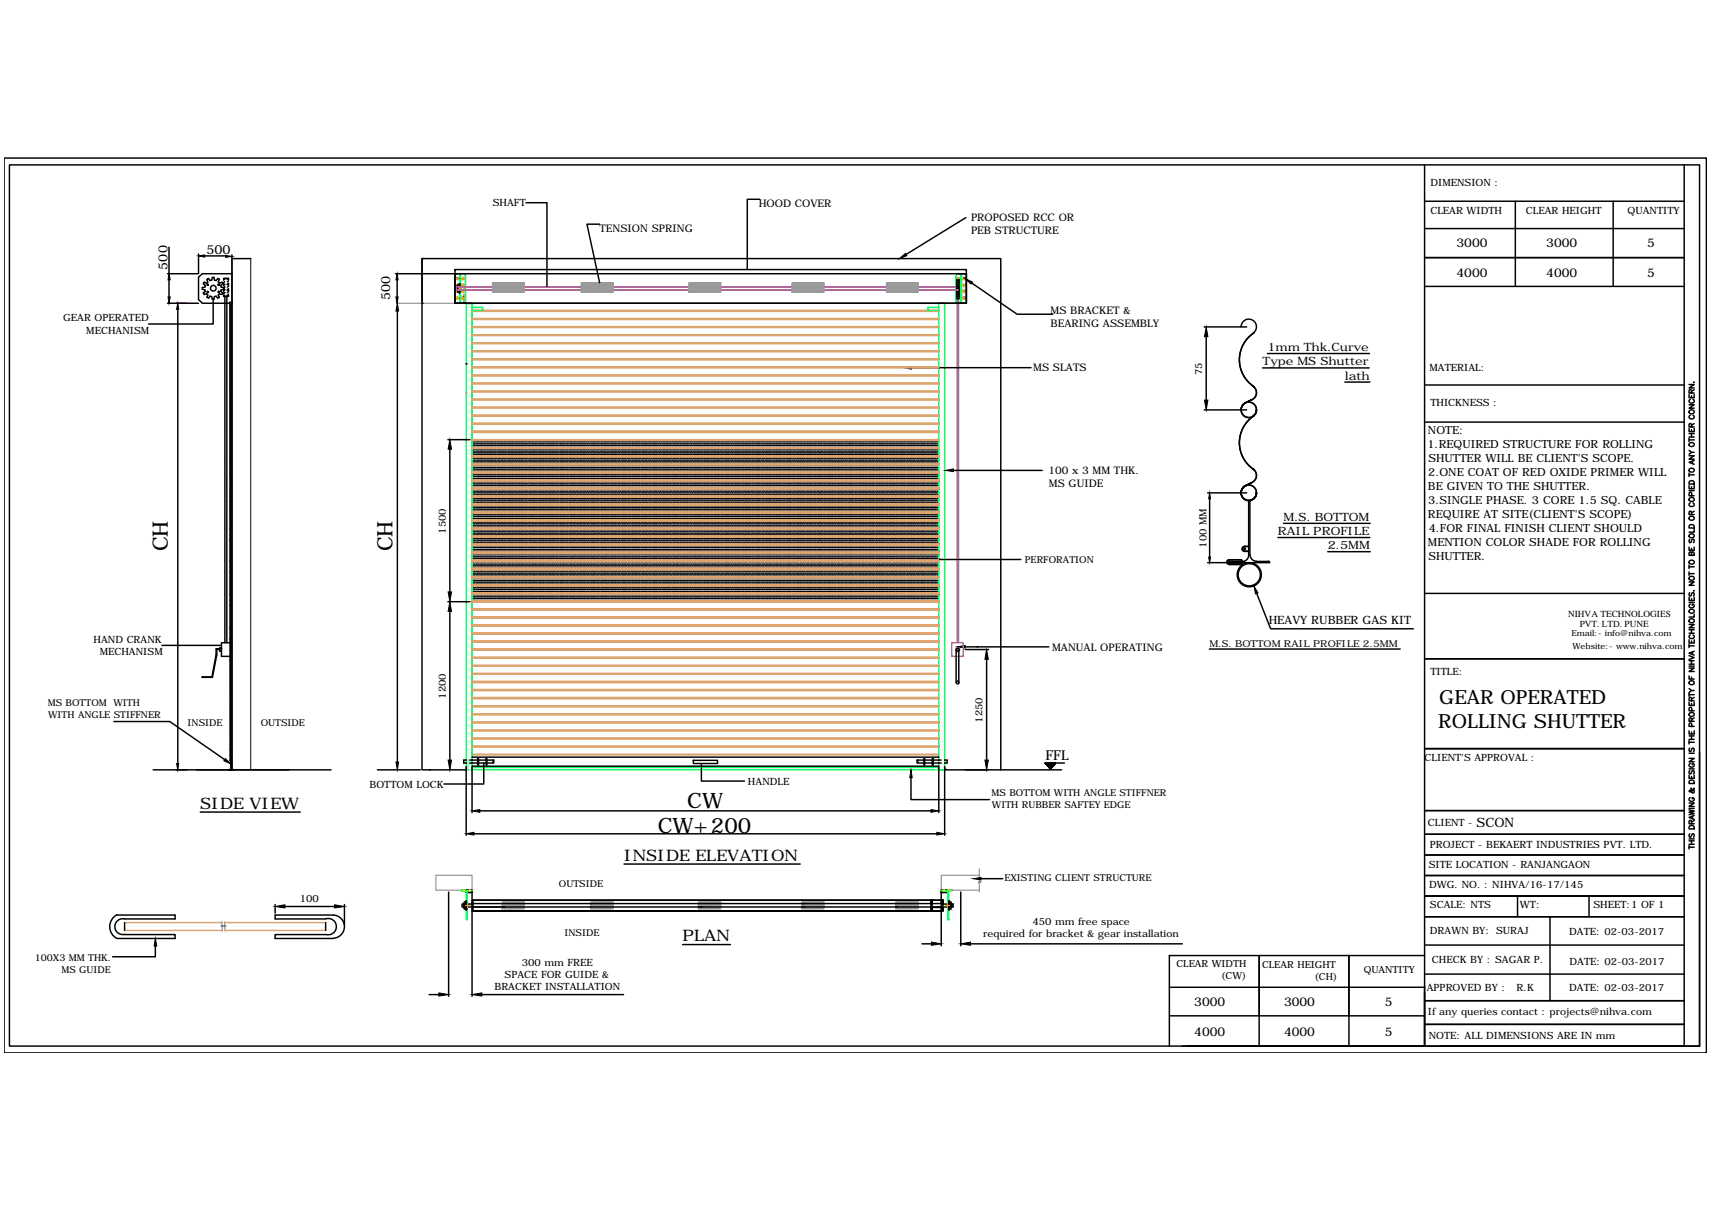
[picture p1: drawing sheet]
<svg xmlns="http://www.w3.org/2000/svg" width="297mm" height="210mm" viewBox="0 0 297 210" stroke-linecap="round" stroke-linejoin="round" font-family="sans-serif">
<defs><g id="words">
<g font-size="3.7">
<text x="29.1" y="95.7" transform="rotate(-90 29.1 95.7)">CH</text>
<text x="68.1" y="95.7" transform="rotate(-90 68.1 95.7)">CH</text>
<text x="119.2" y="140.2">CW</text>
<text x="114.1" y="144.6">CW+200</text>
</g>
<g font-size="3.4">
<text x="249.7" y="122.1">GEAR OPERATED</text>
<text x="249.5" y="126.2">ROLLING SHUTTER</text>
</g>
<g font-size="2.8">
<text x="34.7" y="140.3">SIDE VIEW</text>
<text x="108.3" y="149.3">INSIDE ELEVATION</text>
<text x="118.4" y="163.3">PLAN</text>
</g>
<text font-size="2.4" x="181.4" y="131.8">FFL</text>
<g font-size="2.2">
<text x="29.1" y="46.8" transform="rotate(-90 29.1 46.8)">500</text>
<text x="35.8" y="44.1">500</text>
<text x="67.7" y="52" transform="rotate(-90 67.7 52)">500</text>
<text x="256.2" y="143.5">SCON</text>
</g>
<g font-size="2.1">
<text x="252.7" y="42.9">3000</text>
<text x="268.3" y="42.9">3000</text>
<text x="285.8" y="42.8">5</text>
<text x="285.8" y="48">5</text>
<text x="252.7" y="48.1">4000</text>
<text x="268.3" y="48.1">4000</text>
<text x="207.2" y="174.5">3000</text>
<text x="207.2" y="179.7">4000</text>
<text x="222.8" y="174.5">3000</text>
<text x="222.8" y="179.7">4000</text>
<text x="240.3" y="174.4">5</text>
<text x="240.3" y="179.6">5</text>
</g>
<g font-size="2">
<text x="219.1" y="63.4">Type MS Shutter</text>
<text x="219.9" y="60.9">1mm Thk.Curve</text>
<text x="233.3" y="65.9">lath</text>
<text x="221.7" y="92.8">RAIL PROFILE</text>
<text x="222.7" y="90.4">M.S. BOTTOM</text>
<text x="230.4" y="95.3">2.5MM</text>
<text x="220.1" y="108.2">HEAVY RUBBER GAS KIT</text>
</g>
<g font-size="1.9">
<text x="247.7" y="77.8">1.REQUIRED STRUCTURE FOR ROLLING</text>
<text x="247.8" y="75.3">NOTE:</text>
<text x="247.8" y="82.6">2.ONE COAT OF RED OXIDE PRIMER WILL</text>
<text x="247.8" y="80.2">SHUTTER WILL BE CLIENT'S SCOPE.</text>
<text x="247.8" y="85">BE GIVEN TO THE SHUTTER.</text>
<text x="247.8" y="89.9">REQUIRE AT SITE(CLIENT'S SCOPE)</text>
<text x="247.8" y="87.4">3.SINGLE PHASE. 3 CORE 1.5 SQ. CABLE</text>
<text x="247.8" y="94.7">MENTION COLOR SHADE FOR ROLLING</text>
<text x="247.9" y="92.3">4.FOR FINAL FINISH CLIENT SHOULD</text>
<text x="247.8" y="97.1">SHUTTER.</text>
</g>
<g font-size="1.8">
<text x="131.6" y="35.9">HOOD COVER</text>
<text x="104" y="40.3">TENSION SPRING</text>
<text x="168.5" y="38.3">PROPOSED RCC OR</text>
<text x="168.5" y="40.6">PEB STRUCTURE</text>
<text x="182.3" y="54.4">MS BRACKET &amp;</text>
<text x="182.3" y="56.7">BEARING ASSEMBLY</text>
<text x="179.3" y="64.4">MS SLATS</text>
<text x="181.9" y="82.2">100 x 3 MM THK.</text>
<text x="182" y="84.5">MS GUIDE</text>
<text x="182.5" y="113">MANUAL OPERATING</text>
</g>
<g font-size="1.7">
<text x="85.5" y="35.8">SHAFT</text>
<text x="248.2" y="32.2">DIMENSION :</text>
<text x="248.2" y="37.1">CLEAR WIDTH</text>
<text x="264.7" y="37.1">CLEAR HEIGHT</text>
<text x="282.4" y="37.1">QUANTITY</text>
<text x="11" y="55.7">GEAR OPERATED</text>
<text x="15" y="57.9">MECHANISM</text>
<text x="208.6" y="65.1" transform="rotate(-90 208.6 65.1)">75</text>
<text x="248" y="64.4">MATERIAL:</text>
<text x="248.2" y="70.4">THICKNESS :</text>
<text x="77.3" y="92.6" transform="rotate(-90 77.3 92.6)">1500</text>
<text x="209.3" y="95" transform="rotate(-90 209.3 95)">100 MM</text>
<text x="177.8" y="97.6">PERFORATION</text>
<text x="16.2" y="111.5">HAND CRANK</text>
<text x="17.3" y="113.7">MECHANISM</text>
<text x="209.8" y="112.3">M.S. BOTTOM RAIL PROFILE 2.5MM</text>
<text x="248.2" y="117.2">TITLE:</text>
<text x="8.3" y="122.5">MS BOTTOM WITH</text>
<text x="8.4" y="124.6">WITH ANGLE STIFFNER</text>
<text x="32.5" y="125.9">INSIDE</text>
<text x="77.3" y="121.2" transform="rotate(-90 77.3 121.2)">1200</text>
<text x="170.5" y="125.4" transform="rotate(-90 170.5 125.4)">1250</text>
<text x="45.2" y="126">OUTSIDE</text>
<text x="64.1" y="136.6">BOTTOM LOCK</text>
<text x="129.8" y="136.1">HANDLE</text>
<text x="247.2" y="132">CLIENT'S APPROVAL :</text>
<text x="172" y="138.2">MS BOTTOM WITH ANGLE STIFFNER</text>
<text x="172.1" y="140.2">WITH RUBBER SAFTEY EDGE</text>
<text x="247.8" y="143.2">CLIENT -</text>
<text x="248.1" y="147.1">PROJECT - BEKAERT INDUSTRIES PVT. LTD.</text>
<text x="97" y="153.8">OUTSIDE</text>
<text x="174.3" y="152.9">EXISTING CLIENT STRUCTURE</text>
<text x="247.9" y="150.6">SITE LOCATION - RANJANGAON</text>
<text x="248" y="154.1">DWG. NO. : NIHVA/16-17/145</text>
<text x="52" y="156.5">100</text>
<text x="179.1" y="160.5">450 mm free space</text>
<text x="248.1" y="157.6">SCALE: NTS</text>
<text x="263.7" y="157.5">WT:</text>
<text x="276.5" y="157.6">SHEET:1 OF 1</text>
<text x="6" y="166.7">100X3 MM THK.</text>
<text x="90.5" y="167.5">300 mm FREE</text>
<text x="97.9" y="162.4">INSIDE</text>
<text x="170.6" y="162.6">required for bracket &amp; gear installation</text>
<text x="204.1" y="167.8">CLEAR WIDTH</text>
<text x="219" y="167.9">CLEAR HEIGHT</text>
<text x="248.1" y="162.1">DRAWN BY: SURAJ</text>
<text x="248.4" y="167.1">CHECK BY : SAGAR P.</text>
<text x="272.3" y="162.2">DATE: 02-03-2017</text>
<text x="272.3" y="167.3">DATE: 02-03-2017</text>
<text x="10.7" y="168.8">MS GUIDE</text>
<text x="85.8" y="171.8">BRACKET INSTALLATION</text>
<text x="87.5" y="169.7">SPACE FOR GUIDE &amp;</text>
<text x="211.9" y="169.8">(CW)</text>
<text x="228.1" y="170">(CH)</text>
<text x="236.6" y="168.8">QUANTITY</text>
<text x="247.6" y="171.9">APPROVED BY :</text>
<text x="263.1" y="171.9">R.K</text>
<text x="272.3" y="171.9">DATE: 02-03-2017</text>
<text x="247.8" y="176.1">If any queries contact : projects@nihva.com</text>
<text x="247.9" y="180.2">NOTE: ALL DIMENSIONS ARE IN mm</text>
</g>
<g font-size="1.6">
<text x="272.1" y="107">NIHVA TECHNOLOGIES</text>
<text x="274.1" y="108.8">PVT. LTD. PUNE</text>
</g>
<g font-size="1.4">
<text x="272.7" y="110.4">Email:- info@nihva.com</text>
<text x="272.8" y="112.6">Website:- www.nihva.com</text>
</g>
</g></defs>
<!-- layer: 0 -->
<g fill="none" stroke="#dda56e" stroke-width=".25">
<path d="M81.9 59.6h81M81.9 59.5h81M81.9 58.2h81M81.9 58.1h81M81.9 56.8h81M81.9 56.7h81M81.9 55.4h81M81.9 55.3h81M81.9 54h81M81.9 53.9h81M81.9 52.6h81M80.9 68.1h.1"/>
<path d="M81.9 69.4h81M81.9 69.2h81M81.9 68h81M81.9 67.8h81M81.9 66.6h81M81.9 66.4h81M81.9 65.2h81M81.9 65.1h81M81.9 63.8h81M81.9 63.7h81M81.9 62.4h81M81.9 62.3h81"/>
<path d="M81.9 61h81M81.9 60.9h81M81.9 75h81M81.9 74.8h81M81.9 73.6h81M81.9 73.4h81M81.9 72.2h81M81.9 72h81M81.9 70.8h81M81.9 70.6h81M81.9 76.4h81M81.9 76.3h81"/>
<path d="M81.9 79.2h81M81.9 79.1h81M81.9 77.8h81M81.9 77.7h81M81.9 98.8h81M81.9 98.6h81M81.9 97.4h81M81.9 97.2h81M81.9 96h81M81.9 95.8h81M81.9 94.6h81M81.9 94.4h81"/>
<path d="M81.9 93.2h81M81.9 93h81M81.9 91.8h81M81.9 91.6h81M81.9 90.4h81M81.9 90.2h81M81.9 89h81M81.9 88.8h81M81.9 87.6h81M81.9 87.4h81M81.9 86.2h81M81.9 86h81"/>
<path d="M81.9 84.8h81M81.9 84.7h81M81.9 83.4h81M81.9 83.3h81M81.9 82h81M81.9 81.9h81M81.9 80.6h81M81.9 80.5h81M81.9 119.8h81M81.9 119.6h81M81.9 118.4h81M81.9 118.2h81"/>
<path d="M81.9 117h81M81.9 116.8h81M81.9 115.6h81M81.9 115.4h81M81.9 114.2h81M81.9 114h81M81.9 112.8h81M81.9 112.6h81M81.9 111.4h81M81.9 111.2h81M81.9 110h81M81.9 109.8h81"/>
<path d="M81.9 108.6h81M81.9 108.4h81M81.9 107.2h81M81.9 107h81M81.9 105.8h81M81.9 105.6h81M81.9 104.4h81M81.9 104.3h81M81.9 103h81M81.9 102.9h81M81.9 101.6h81M81.9 101.5h81"/>
<path d="M81.9 100.2h81M81.9 100.1h81M81.9 131h81M81.9 130.8h81M81.9 129.6h81M81.9 129.4h81M81.9 128.2h81M81.9 128h81M81.9 126.8h81M81.9 126.6h81M81.9 125.4h81M81.9 125.3h81"/>
<path d="M81.9 124h81M81.9 123.9h81M81.9 122.6h81M81.9 122.5h81M81.9 121.2h81M81.9 121h81M21.6 161.4h17M21.6 160h16.9M39 160h17.5M39 161.4h17.5"/>
</g>
<g fill="none" stroke="#0f0" stroke-width=".25">
<path d="M78.9 47.5h1.9v5.1h-1.9zM78.9 52.6h1.9M79.8 47.5v5.1M79.9 47.5v5.1M81.1 52.6h.8M81.9 53.3h1.9v.6h-1.9M162.9 52.6h1v80.9h-1zM162.9 53.3h-1.9v.6h1.9M165.8 47.5h1.9v5.1h-1.9zM166.2 49.5v1M166.2 49.5h.2v1.1h-.2M166.5 49.5v1"/>
<path d="M166.5 47.5h.3v5.1h-.3l.2-.1v-5zM166.5 48.6v2.8v-1.4v1.2l-.1-.1v-2.1l.1-.1v1.1zM166.5 48.6v-.1h.2v1.5M166.7 50v1.5h-.2v-.1M166.7 50v1.5M166.7 47.5v5.1M166.7 48.5v1.5M166.7 50.7h.1M166.7 50.9h.1M166.7 49.2h.1M166.7 49.3h.1M166.8 47.5v5.1"/>
<path d="M80.9 133.5v-80.9h1v80.9M80.1 154.4h1.8v.1h-1.8zM80.1 154.5h.1M80.9 154.5h.2v5h-.2zM163.3 154.4h1.8v.1h-1.8zM164.1 154.5h.3M164.5 154.5v5h.2M164.6 154.5v5"/>
<circle cx="79.4" cy="51.7" r=".15"/>
<circle cx="79.4" cy="48.3" r=".15"/>
<circle cx="79.4" cy="49.5" r=".15"/>
<circle cx="79.4" cy="50.5" r=".15"/>
<circle cx="80.4" cy="51.7" r=".15"/>
<circle cx="80.4" cy="48.3" r=".15"/>
<circle cx="80.4" cy="49.5" r=".15"/>
<circle cx="80.4" cy="50.5" r=".15"/>
<circle cx="166.3" cy="51.7" r=".15"/>
<circle cx="166.3" cy="48.3" r=".15"/>
<circle cx="167.3" cy="51.7" r=".15"/>
<circle cx="167.3" cy="48.3" r=".15"/>
<circle cx="167.3" cy="49.5" r=".15"/>
<circle cx="167.3" cy="50.5" r=".15"/>
</g>
<g fill="none" stroke="#000" stroke-width=".25">
<path d="M.7 27.4h295.4v155.3h-295.4zM1.6 28.6h293.3v152.9h-293.3zM91.3 35.2h3.6v14.6M104 38.9h-2.2l2.2 10.2M131.8 34.6h-2.1v12.2M167.6 37.7l-10.4 6.4M247.2 28.6v152.9M247.2 34.9h45M247.2 39.7h45M262.9 34.9v14.8M279.9 34.9v14.8M292.2 28.6v152.9h-87.1"/>
<path d="M29.1 47.5h5.2M29.1 52.6h5.3M29.3 42.9v4.6M29.3 48.5v3M30.8 53.7v78.7M34.4 48.1l.7-.6h5.1v5.1h-5.1l-.7-.6zM34.4 44.1v3.4M34.4 44.4h4.6M35.1 50.2l.4 .1 .1 .2-.4 .3M35.1 49.9v.3M35.2 49.2l.4 .3-.1 .3-.4 .1M35.3 50.8l.2 .3"/>
<path d="M35.4 51.1l.4-.1 .3 .2-.2 .4M35.5 48.9l-.2 .3M35.9 48.5l.2 .4-.3 .2-.4-.1M35.9 51.6l.3 .1M36.2 51.7l.2-.3 .3 .1 .1 .4M36.2 48.3l-.3 .2M36.8 48.2l-.1 .4-.3 .1-.2-.4M37 51.9v4.3h-11.2M37.1 48.2l.1 .4 .3 .1 .3-.4M37.2 48.1h-.3M37.2 51.9h-.3M37.8 51.7l-.3-.3-.3 .1-.1 .4"/>
<path d="M37.8 48.3l.3 .2M38 48.5l-.1 .4 .2 .2 .4-.1M38.1 51.6l-.3 .1M38.5 51.1l-.4-.1-.2 .2 .1 .4M38.6 48.9l.1 .3M38.7 49.2l-.4 .3 .1 .3 .4 .1M38.7 50.8l-.1 .3M38.8 48.5v-.2h.9v.2M38.8 51.2v.2h.9v-.2M38.8 49.1v.5M38.8 50.2v.3M38.8 50.2l-.4 .1-.1 .2 .4 .3"/>
<path d="M38.9 49.9v.3M39 48.9l-.2 .2M39 50.7l-.2 .2 .2-.2M39 49.3l-.2 .2M39 49.8l-.2 .2M39 50.2l-.2 .2M39 51.2l-.2 .2M39 51.4v60.1M39.1 48.3l-.3 .3M39.4 51.4v60.1M39.6 48.3l-.2 .2M39.6 49.2l-.2 .2"/>
<path d="M39.7 49.1v.5M39.7 50.2v.3M39.7 48.7l-.3 .2M39.7 49.2l-.3 .1M39.7 49.6l-.3 .2M39.7 50.1l-.3 .2M39.7 50.6l-.3 .2M39.7 51l-.4 .4M40.2 44.2v3.3M40.2 44.9h3.3M68.6 47.5h10.8M68.9 48.5v4.1"/>
<path d="M68.9 54v78.2M73.2 44.9h.1M73.2 52.6h.1M73.2 44.9v7.4M78.9 46.8h88.8v5.8h-88.8zM79.3 49.8h.5M79.3 50.3h.5M79.3 50h.1M79.7 49.3h.1v1.5h-.1zM79.7 49.7h-.4v.7h.4M79.7 49.5h-.3v1.1h.3M79.7 49.4h.1"/>
<path d="M79.7 49.6h.1M79.7 50.5h.1M79.7 50.7h.1M165.8 47.5h1.9v5.1h-88.8v-5.1h88.8M166 48.5l.2 .1 .2-.1v3l-.2-.1-.2 .1zM166 48.9h.4M166 49.3h.4M166 49.7h.4M166 50h.4M166.4 50.4h-.4M166.4 50.8h-.4M166.4 51.1h-.4"/>
<path d="M166.4 51.8h-.4M168.6 49.1l7.9 5.4h6.2M208.9 56.7h7.4M209.3 58.4v11M215.3 56.7a1.33 1.33 0 0 1 2-1.2 1.33 1.33 0 0 1 .1 2.3M217.6 57.7a5.6 5.6 0 0 0 0 9.4M247.2 49.7h45M247.2 44.7h45M77.7 76.3h3.9M78 77.9v24.8M80.9 63.1h.1M81.9 77h.1"/>
<path d="M81.9 77.6h.1M81.9 78.3h.1M81.9 78.9h.1M81.9 79.5h.1M82.1 76.7h.1M82.1 77.3h.1M82.1 77.9h.1M82.1 78.6h.1M82.1 79.2h.1M82.1 79.8h.1M82.2 77h.1M82.2 77.6h.1"/>
<path d="M82.2 78.3h.1M82.2 78.9h.1M82.2 79.5h.1M82.4 76.7h.1M82.4 77.3h.1M82.4 77.9h.1M82.4 78.6h.1M82.4 79.2h.1M82.4 79.8h.1M82.6 77h.1M82.6 77.6h.1M82.6 78.3h.1"/>
<path d="M82.6 78.9h.1M82.6 79.5h.1M82.7 76.7h.1M82.7 77.3h.1M82.7 77.9h.1M82.7 78.6h.1M82.7 79.2h.1M82.7 79.8h.1M82.9 77h.1M82.9 77.6h.1M82.9 78.3h.1M82.9 78.9h.1"/>
<path d="M82.9 79.5h.1M83 76.7h.1M83 77.3h.1M83 77.9h.1M83 78.6h.1M83 79.2h.1M83 79.8h.1M83.2 77h.1M83.2 77.6h.1M83.2 78.3h.1M83.2 78.9h.1M83.2 79.5h.1"/>
<path d="M83.4 76.7h.1M83.4 77.3h.1M83.4 77.9h.1M83.4 78.6h.1M83.4 79.2h.1M83.4 79.8h.1M83.5 77h.1M83.5 77.6h.1M83.5 78.3h.1M83.5 78.9h.1M83.5 79.5h.1M83.7 76.7h.1"/>
<path d="M83.7 77.3h.1M83.7 77.9h.1M83.7 78.6h.1M83.7 79.2h.1M83.7 79.8h.1M83.8 77h.1M83.8 77.6h.1M83.8 78.3h.1M83.8 78.9h.1M83.8 79.5h.1M84 76.7h.1M84 77.3h.1"/>
<path d="M84 77.9h.1M84 78.6h.1M84 79.2h.1M84 79.8h.1M84.1 77h.1M84.1 77.6h.1M84.1 78.3h.1M84.1 78.9h.1M84.1 79.5h.1M84.3 76.7h.1M84.3 77.3h.1M84.3 77.9h.1"/>
<path d="M84.3 78.6h.1M84.3 79.2h.1M84.3 79.8h.1M84.5 77h.1M84.5 77.6h.1M84.5 78.3h.1M84.5 78.9h.1M84.5 79.5h.1M84.6 76.7h.1M84.6 77.3h.1M84.6 77.9h.1M84.6 78.6h.1"/>
<path d="M84.6 79.2h.1M84.6 79.8h.1M84.8 77h.1M84.8 77.6h.1M84.8 78.3h.1M84.8 78.9h.1M84.8 79.5h.1M84.9 76.7h.1M84.9 77.3h.1M84.9 77.9h.1M84.9 78.6h.1M84.9 79.2h.1"/>
<path d="M84.9 79.8h.1M85.1 77h.1M85.1 77.6h.1M85.1 78.3h.1M85.1 78.9h.1M85.1 79.5h.1M85.2 76.7h.1M85.2 77.3h.1M85.2 77.9h.1M85.2 78.6h.1M85.2 79.2h.1M85.2 79.8h.1"/>
<path d="M85.4 77h.1M85.4 77.6h.1M85.4 78.3h.1M85.4 78.9h.1M85.4 79.5h.1M85.6 76.7h.1M85.6 77.3h.1M85.6 77.9h.1M85.6 78.6h.1M85.6 79.2h.1M85.6 79.8h.1M85.8 77h.1"/>
<path d="M85.8 77.6h.1M85.8 78.3h.1M85.8 78.9h.1M85.8 79.5h.1M85.9 76.7h.1M85.9 77.3h.1M85.9 77.9h.1M85.9 78.6h.1M85.9 79.2h.1M85.9 79.8h.1M86 77h.1M86 77.6h.1"/>
<path d="M86 78.3h.1M86 78.9h.1M86 79.5h.1M86.2 76.7h.1M86.2 77.3h.1M86.2 77.9h.1M86.2 78.6h.1M86.2 79.2h.1M86.2 79.8h.1M86.4 77h.1M86.4 77.6h.1M86.4 78.3h.1"/>
<path d="M86.4 78.9h.1M86.4 79.5h.1M86.5 76.7h.1M86.5 77.3h.1M86.5 77.9h.1M86.5 78.6h.1M86.5 79.2h.1M86.5 79.8h.1M86.7 77h.1M86.7 77.6h.1M86.7 78.3h.1M86.7 78.9h.1"/>
<path d="M86.7 79.5h.1M86.9 76.7h.1M86.9 77.3h.1M86.9 77.9h.1M86.9 78.6h.1M86.9 79.2h.1M86.9 79.8h.1M87 77h.1M87 77.6h.1M87 78.3h.1M87 78.9h.1M87 79.5h.1"/>
<path d="M87.2 76.7h.1M87.2 77.3h.1M87.2 77.9h.1M87.2 78.6h.1M87.2 79.2h.1M87.2 79.8h.1M87.3 77h.1M87.3 77.6h.1M87.3 78.3h.1M87.3 78.9h.1M87.3 79.5h.1M87.5 76.7h.1"/>
<path d="M87.5 77.3h.1M87.5 77.9h.1M87.5 78.6h.1M87.5 79.2h.1M87.5 79.8h.1M87.6 77h.1M87.6 77.6h.1M87.6 78.3h.1M87.6 78.9h.1M87.6 79.5h.1M87.8 76.7h.1M87.8 77.3h.1"/>
<path d="M87.8 77.9h.1M87.8 78.6h.1M87.8 79.2h.1M87.8 79.8h.1M88 77h.1M88 77.6h.1M88 78.3h.1M88 78.9h.1M88 79.5h.1M88.1 76.7h.1M88.1 77.3h.1M88.1 77.9h.1"/>
<path d="M88.1 78.6h.1M88.1 79.2h.1M88.1 79.8h.1M88.3 77h.1M88.3 77.6h.1M88.3 78.3h.1M88.3 78.9h.1M88.3 79.5h.1M88.4 76.7h.1M88.4 77.3h.1M88.4 77.9h.1M88.4 78.6h.1"/>
<path d="M88.4 79.2h.1M88.4 79.8h.1M88.6 77h.1M88.6 77.6h.1M88.6 78.3h.1M88.6 78.9h.1M88.6 79.5h.1M88.8 76.7h.1M88.8 77.3h.1M88.8 77.9h.1M88.8 78.6h.1M88.8 79.2h.1"/>
<path d="M88.8 79.8h.1M88.9 77h.1M88.9 77.6h.1M88.9 78.3h.1M88.9 78.9h.1M88.9 79.5h.1M89.1 76.7h.1M89.1 77.3h.1M89.1 77.9h.1M89.1 78.6h.1M89.1 79.2h.1M89.1 79.8h.1"/>
<path d="M89.2 77h.1M89.2 77.6h.1M89.2 78.3h.1M89.2 78.9h.1M89.2 79.5h.1M89.4 76.7h.1M89.4 77.3h.1M89.4 77.9h.1M89.4 78.6h.1M89.4 79.2h.1M89.4 79.8h.1M89.5 77h.1"/>
<path d="M89.5 77.6h.1M89.5 78.3h.1M89.5 78.9h.1M89.5 79.5h.1M89.7 76.7h.1M89.7 77.3h.1M89.7 77.9h.1M89.7 78.6h.1M89.7 79.2h.1M89.7 79.8h.1M89.9 77h.1M89.9 77.6h.1"/>
<path d="M89.9 78.3h.1M89.9 78.9h.1M89.9 79.5h.1M90 76.7h.1M90 77.3h.1M90 77.9h.1M90 78.6h.1M90 79.2h.1M90 79.8h.1M90.2 77h.1M90.2 77.6h.1M90.2 78.3h.1"/>
<path d="M90.2 78.9h.1M90.2 79.5h.1M90.3 76.7h.1M90.3 77.3h.1M90.3 77.9h.1M90.3 78.6h.1M90.3 79.2h.1M90.3 79.8h.1M90.5 77h.1M90.5 77.6h.1M90.5 78.3h.1M90.5 78.9h.1"/>
<path d="M90.5 79.5h.1M90.6 76.7h.1M90.6 77.3h.1M90.6 77.9h.1M90.6 78.6h.1M90.6 79.2h.1M90.6 79.8h.1M90.8 77h.1M90.8 77.6h.1M90.8 78.3h.1M90.8 78.9h.1M90.8 79.5h.1"/>
<path d="M91 76.7h.1M91 77.3h.1M91 77.9h.1M91 78.6h.1M91 79.2h.1M91 79.8h.1M91.1 77h.1M91.1 77.6h.1M91.1 78.3h.1M91.1 78.9h.1M91.1 79.5h.1M91.3 76.7h.1"/>
<path d="M91.3 77.3h.1M91.3 77.9h.1M91.3 78.6h.1M91.3 79.2h.1M91.3 79.8h.1M91.4 77h.1M91.4 77.6h.1M91.4 78.3h.1M91.4 78.9h.1M91.4 79.5h.1M91.6 76.7h.1M91.6 77.3h.1"/>
<path d="M91.6 77.9h.1M91.6 78.6h.1M91.6 79.2h.1M91.6 79.8h.1M91.8 77h.1M91.8 77.6h.1M91.8 78.3h.1M91.8 78.9h.1M91.8 79.5h.1M91.9 76.7h.1M91.9 77.3h.1M91.9 77.9h.1"/>
<path d="M91.9 78.6h.1M91.9 79.2h.1M91.9 79.8h.1M92.1 77h.1M92.1 77.6h.1M92.1 78.3h.1M92.1 78.9h.1M92.1 79.5h.1M92.2 76.7h.1M92.2 77.3h.1M92.2 77.9h.1M92.2 78.6h.1"/>
<path d="M92.2 79.2h.1M92.2 79.8h.1M92.4 77h.1M92.4 77.6h.1M92.4 78.3h.1M92.4 78.9h.1M92.4 79.5h.1M92.5 76.7h.1M92.5 77.3h.1M92.5 77.9h.1M92.5 78.6h.1M92.5 79.2h.1"/>
<path d="M92.5 79.8h.1M92.7 77h.1M92.7 77.6h.1M92.7 78.3h.1M92.7 78.9h.1M92.7 79.5h.1M92.9 76.7h.1M92.9 77.3h.1M92.9 77.9h.1M92.9 78.6h.1M92.9 79.2h.1M92.9 79.8h.1"/>
<path d="M93 77h.1M93 77.6h.1M93 78.3h.1M93 78.9h.1M93 79.5h.1M93.2 76.7h.1M93.2 77.3h.1M93.2 77.9h.1M93.2 78.6h.1M93.2 79.2h.1M93.2 79.8h.1M93.3 77h.1"/>
<path d="M93.3 77.6h.1M93.3 78.3h.1M93.3 78.9h.1M93.3 79.5h.1M93.5 76.7h.1M93.5 77.3h.1M93.5 77.9h.1M93.5 78.6h.1M93.5 79.2h.1M93.5 79.8h.1M93.6 77h.1M93.6 77.6h.1"/>
<path d="M93.6 78.3h.1M93.6 78.9h.1M93.6 79.5h.1M93.8 76.7h.1M93.8 77.3h.1M93.8 77.9h.1M93.8 78.6h.1M93.8 79.2h.1M93.8 79.8h.1M94 77h.1M94 77.6h.1M94 78.3h.1"/>
<path d="M94 78.9h.1M94 79.5h.1M94.1 76.7h.1M94.1 77.3h.1M94.1 77.9h.1M94.1 78.6h.1M94.1 79.2h.1M94.1 79.8h.1M94.3 77h.1M94.3 77.6h.1M94.3 78.3h.1M94.3 78.9h.1"/>
<path d="M94.3 79.5h.1M94.4 76.7h.1M94.4 77.3h.1M94.4 77.9h.1M94.4 78.6h.1M94.4 79.2h.1M94.4 79.8h.1M94.6 77h.1M94.6 77.6h.1M94.6 78.3h.1M94.6 78.9h.1M94.6 79.5h.1"/>
<path d="M94.8 76.7h.1M94.8 77.3h.1M94.8 77.9h.1M94.8 78.6h.1M94.8 79.2h.1M94.8 79.8h.1M94.9 77h.1M94.9 77.6h.1M94.9 78.3h.1M94.9 78.9h.1M94.9 79.5h.1M95.1 76.7h.1"/>
<path d="M95.1 77.3h.1M95.1 77.9h.1M95.1 78.6h.1M95.1 79.2h.1M95.1 79.8h.1M95.2 77h.1M95.2 77.6h.1M95.2 78.3h.1M95.2 78.9h.1M95.2 79.5h.1M95.4 76.7h.1M95.4 77.3h.1"/>
<path d="M95.4 77.9h.1M95.4 78.6h.1M95.4 79.2h.1M95.4 79.8h.1M95.5 77h.1M95.5 77.6h.1M95.5 78.3h.1M95.5 78.9h.1M95.5 79.5h.1M95.7 76.7h.1M95.7 77.3h.1M95.7 77.9h.1"/>
<path d="M95.7 78.6h.1M95.7 79.2h.1M95.7 79.8h.1M95.9 77h.1M95.9 77.6h.1M95.9 78.3h.1M95.9 78.9h.1M95.9 79.5h.1M96 76.7h.1M96 77.3h.1M96 77.9h.1M96 78.6h.1"/>
<path d="M96 79.2h.1M96 79.8h.1M96.2 77h.1M96.2 77.6h.1M96.2 78.3h.1M96.2 78.9h.1M96.2 79.5h.1M96.3 76.7h.1M96.3 77.3h.1M96.3 77.9h.1M96.3 78.6h.1M96.3 79.2h.1"/>
<path d="M96.3 79.8h.1M96.5 77h.1M96.5 77.6h.1M96.5 78.3h.1M96.5 78.9h.1M96.5 79.5h.1M96.6 76.7h.1M96.6 77.3h.1M96.6 77.9h.1M96.6 78.6h.1M96.6 79.2h.1M96.6 79.8h.1"/>
<path d="M96.8 77h.1M96.8 77.6h.1M96.8 78.3h.1M96.8 78.9h.1M96.8 79.5h.1M97 76.7h.1M97 77.3h.1M97 77.9h.1M97 78.6h.1M97 79.2h.1M97 79.8h.1M97.1 77h.1"/>
<path d="M97.1 77.6h.1M97.1 78.3h.1M97.1 78.9h.1M97.1 79.5h.1M97.3 76.7h.1M97.3 77.3h.1M97.3 77.9h.1M97.3 78.6h.1M97.3 79.2h.1M97.3 79.8h.1M97.4 77h.1M97.4 77.6h.1"/>
<path d="M97.4 78.3h.1M97.4 78.9h.1M97.4 79.5h.1M97.6 76.7h.1M97.6 77.3h.1M97.6 77.9h.1M97.6 78.6h.1M97.6 79.2h.1M97.6 79.8h.1M97.7 77h.1M97.7 77.6h.1M97.7 78.3h.1"/>
<path d="M97.7 78.9h.1M97.7 79.5h.1M97.9 76.7h.1M97.9 77.3h.1M97.9 77.9h.1M97.9 78.6h.1M97.9 79.2h.1M97.9 79.8h.1M98.1 77h.1M98.1 77.6h.1M98.1 78.3h.1M98.1 78.9h.1"/>
<path d="M98.1 79.5h.1M98.2 76.7h.1M98.2 77.3h.1M98.2 77.9h.1M98.2 78.6h.1M98.2 79.2h.1M98.2 79.8h.1M98.4 77h.1M98.4 77.6h.1M98.4 78.3h.1M98.4 78.9h.1M98.4 79.5h.1"/>
<path d="M98.5 76.7h.1M98.5 77.3h.1M98.5 77.9h.1M98.5 78.6h.1M98.5 79.2h.1M98.5 79.8h.1M98.7 77h.1M98.7 77.6h.1M98.7 78.3h.1M98.7 78.9h.1M98.7 79.5h.1M98.9 76.7h.1"/>
<path d="M98.9 77.3h.1M98.9 77.9h.1M98.9 78.6h.1M98.9 79.2h.1M98.9 79.8h.1M99 77h.1M99 77.6h.1M99 78.3h.1M99 78.9h.1M99 79.5h.1M99.2 76.7h.1M99.2 77.3h.1"/>
<path d="M99.2 77.9h.1M99.2 78.6h.1M99.2 79.2h.1M99.2 79.8h.1M99.3 77h.1M99.3 77.6h.1M99.3 78.3h.1M99.3 78.9h.1M99.3 79.5h.1M99.5 76.7h.1M99.5 77.3h.1M99.5 77.9h.1"/>
<path d="M99.5 78.6h.1M99.5 79.2h.1M99.5 79.8h.1M99.6 77h.1M99.6 77.6h.1M99.6 78.3h.1M99.6 78.9h.1M99.6 79.5h.1M99.8 76.7h.1M99.8 77.3h.1M99.8 77.9h.1M99.8 78.6h.1"/>
<path d="M99.8 79.2h.1M99.8 79.8h.1M100 77h.1M100 77.6h.1M100 78.3h.1M100 78.9h.1M100 79.5h.1M100.1 76.7h.1M100.1 77.3h.1M100.1 77.9h.1M100.1 78.6h.1M100.1 79.2h.1"/>
<path d="M100.1 79.8h.1M100.3 77h.1M100.3 77.6h.1M100.3 78.3h.1M100.3 78.9h.1M100.3 79.5h.1M100.4 76.7h.1M100.4 77.3h.1M100.4 77.9h.1M100.4 78.6h.1M100.4 79.2h.1M100.4 79.8h.1"/>
<path d="M100.6 77h.1M100.6 77.6h.1M100.6 78.3h.1M100.6 78.9h.1M100.6 79.5h.1M100.7 76.7h.1M100.7 77.3h.1M100.7 77.9h.1M100.7 78.6h.1M100.7 79.2h.1M100.7 79.8h.1M100.9 77h.1"/>
<path d="M100.9 77.6h.1M100.9 78.3h.1M100.9 78.9h.1M100.9 79.5h.1M101.1 76.7h.1M101.1 77.3h.1M101.1 77.9h.1M101.1 78.6h.1M101.1 79.2h.1M101.1 79.8h.1M101.2 77h.1M101.2 77.6h.1"/>
<path d="M101.2 78.3h.1M101.2 78.9h.1M101.2 79.5h.1M101.4 76.7h.1M101.4 77.3h.1M101.4 77.9h.1M101.4 78.6h.1M101.4 79.2h.1M101.4 79.8h.1M101.5 77h.1M101.5 77.6h.1M101.5 78.3h.1"/>
<path d="M101.5 78.9h.1M101.5 79.5h.1M101.7 76.7h.1M101.7 77.3h.1M101.7 77.9h.1M101.7 78.6h.1M101.7 79.2h.1M101.7 79.8h.1M101.9 77h.1M101.9 77.6h.1M101.9 78.3h.1M101.9 78.9h.1"/>
<path d="M101.9 79.5h.1M102 76.7h.1M102 77.3h.1M102 77.9h.1M102 78.6h.1M102 79.2h.1M102 79.8h.1M102.2 77h.1M102.2 77.6h.1M102.2 78.3h.1M102.2 78.9h.1M102.2 79.5h.1"/>
<path d="M102.3 76.7h.1M102.3 77.3h.1M102.3 77.9h.1M102.3 78.6h.1M102.3 79.2h.1M102.3 79.8h.1M102.5 77h.1M102.5 77.6h.1M102.5 78.3h.1M102.5 78.9h.1M102.5 79.5h.1M102.6 76.7h.1"/>
<path d="M102.6 77.3h.1M102.6 77.9h.1M102.6 78.6h.1M102.6 79.2h.1M102.6 79.8h.1M102.8 77h.1M102.8 77.6h.1M102.8 78.3h.1M102.8 78.9h.1M102.8 79.5h.1M103 76.7h.1M103 77.3h.1"/>
<path d="M103 77.9h.1M103 78.6h.1M103 79.2h.1M103 79.8h.1M103.1 77h.1M103.1 77.6h.1M103.1 78.3h.1M103.1 78.9h.1M103.1 79.5h.1M103.3 76.7h.1M103.3 77.3h.1M103.3 77.9h.1"/>
<path d="M103.3 78.6h.1M103.3 79.2h.1M103.3 79.8h.1M103.4 77h.1M103.4 77.6h.1M103.4 78.3h.1M103.4 78.9h.1M103.4 79.5h.1M103.6 76.7h.1M103.6 77.3h.1M103.6 77.9h.1M103.6 78.6h.1"/>
<path d="M103.6 79.2h.1M103.6 79.8h.1M103.7 77h.1M103.7 77.6h.1M103.7 78.3h.1M103.7 78.9h.1M103.7 79.5h.1M103.9 76.7h.1M103.9 77.3h.1M103.9 77.9h.1M103.9 78.6h.1M103.9 79.2h.1"/>
<path d="M103.9 79.8h.1M104.1 77h.1M104.1 77.6h.1M104.1 78.3h.1M104.1 78.9h.1M104.1 79.5h.1M104.3 76.7h.1M104.3 77.3h.1M104.3 77.9h.1M104.3 78.6h.1M104.3 79.2h.1M104.3 79.8h.1"/>
<path d="M104.4 77h.1M104.4 77.6h.1M104.4 78.3h.1M104.4 78.9h.1M104.4 79.5h.1M104.5 76.7h.1M104.5 77.3h.1M104.5 77.9h.1M104.5 78.6h.1M104.5 79.2h.1M104.5 79.8h.1M104.7 77h.1"/>
<path d="M104.7 77.6h.1M104.7 78.3h.1M104.7 78.9h.1M104.7 79.5h.1M104.9 76.7h.1M104.9 77.3h.1M104.9 77.9h.1M104.9 78.6h.1M104.9 79.2h.1M104.9 79.8h.1M105 77h.1M105 77.6h.1"/>
<path d="M105 78.3h.1M105 78.9h.1M105 79.5h.1M105.2 76.7h.1M105.2 77.3h.1M105.2 77.9h.1M105.2 78.6h.1M105.2 79.2h.1M105.2 79.8h.1M105.4 77h.1M105.4 77.6h.1M105.4 78.3h.1"/>
<path d="M105.4 78.9h.1M105.4 79.5h.1M105.5 76.7h.1M105.5 77.3h.1M105.5 77.9h.1M105.5 78.6h.1M105.5 79.2h.1M105.5 79.8h.1M105.6 77h.1M105.6 77.6h.1M105.6 78.3h.1M105.6 78.9h.1"/>
<path d="M105.6 79.5h.1M105.8 76.7h.1M105.8 77.3h.1M105.8 77.9h.1M105.8 78.6h.1M105.8 79.2h.1M105.8 79.8h.1M106 77h.1M106 77.6h.1M106 78.3h.1M106 78.9h.1M106 79.5h.1"/>
<path d="M106.1 76.7h.1M106.1 77.3h.1M106.1 77.9h.1M106.1 78.6h.1M106.1 79.2h.1M106.1 79.8h.1M106.3 77h.1M106.3 77.6h.1M106.3 78.3h.1M106.3 78.9h.1M106.3 79.5h.1M106.5 76.7h.1"/>
<path d="M106.5 77.3h.1M106.5 77.9h.1M106.5 78.6h.1M106.5 79.2h.1M106.5 79.8h.1M106.6 77h.1M106.6 77.6h.1M106.6 78.3h.1M106.6 78.9h.1M106.6 79.5h.1M106.8 76.7h.1M106.8 77.3h.1"/>
<path d="M106.8 77.9h.1M106.8 78.6h.1M106.8 79.2h.1M106.8 79.8h.1M106.9 77h.1M106.9 77.6h.1M106.9 78.3h.1M106.9 78.9h.1M106.9 79.5h.1M107.1 76.7h.1M107.1 77.3h.1M107.1 77.9h.1"/>
<path d="M107.1 78.6h.1M107.1 79.2h.1M107.1 79.8h.1M107.3 77h.1M107.3 77.6h.1M107.3 78.3h.1M107.3 78.9h.1M107.3 79.5h.1M107.4 76.7h.1M107.4 77.3h.1M107.4 77.9h.1M107.4 78.6h.1"/>
<path d="M107.4 79.2h.1M107.4 79.8h.1M107.6 77h.1M107.6 77.6h.1M107.6 78.3h.1M107.6 78.9h.1M107.6 79.5h.1M107.7 76.7h.1M107.7 77.3h.1M107.7 77.9h.1M107.7 78.6h.1M107.7 79.2h.1"/>
<path d="M107.7 79.8h.1M107.9 77h.1M107.9 77.6h.1M107.9 78.3h.1M107.9 78.9h.1M107.9 79.5h.1M108 76.7h.1M108 77.3h.1M108 77.9h.1M108 78.6h.1M108 79.2h.1M108 79.8h.1"/>
<path d="M108.2 77h.1M108.2 77.6h.1M108.2 78.3h.1M108.2 78.9h.1M108.2 79.5h.1M108.4 76.7h.1M108.4 77.3h.1M108.4 77.9h.1M108.4 78.6h.1M108.4 79.2h.1M108.4 79.8h.1M108.5 77h.1"/>
<path d="M108.5 77.6h.1M108.5 78.3h.1M108.5 78.9h.1M108.5 79.5h.1M108.7 76.7h.1M108.7 77.3h.1M108.7 77.9h.1M108.7 78.6h.1M108.7 79.2h.1M108.7 79.8h.1M108.8 77h.1M108.8 77.6h.1"/>
<path d="M108.8 78.3h.1M108.8 78.9h.1M108.8 79.5h.1M109 76.7h.1M109 77.3h.1M109 77.9h.1M109 78.6h.1M109 79.2h.1M109 79.8h.1M109.1 77h.1M109.1 77.6h.1M109.1 78.3h.1"/>
<path d="M109.1 78.9h.1M109.1 79.5h.1M109.3 76.7h.1M109.3 77.3h.1M109.3 77.9h.1M109.3 78.6h.1M109.3 79.2h.1M109.3 79.8h.1M109.5 77h.1M109.5 77.6h.1M109.5 78.3h.1M109.5 78.9h.1"/>
<path d="M109.5 79.5h.1M109.6 76.7h.1M109.6 77.3h.1M109.6 77.9h.1M109.6 78.6h.1M109.6 79.2h.1M109.6 79.8h.1M109.8 77h.1M109.8 77.6h.1M109.8 78.3h.1M109.8 78.9h.1M109.8 79.5h.1"/>
<path d="M109.9 76.7h.1M109.9 77.3h.1M109.9 77.9h.1M109.9 78.6h.1M109.9 79.2h.1M109.9 79.8h.1M110.1 77h.1M110.1 77.6h.1M110.1 78.3h.1M110.1 78.9h.1M110.1 79.5h.1M110.3 76.7h.1"/>
<path d="M110.3 77.3h.1M110.3 77.9h.1M110.3 78.6h.1M110.3 79.2h.1M110.3 79.8h.1M110.4 77h.1M110.4 77.6h.1M110.4 78.3h.1M110.4 78.9h.1M110.4 79.5h.1M110.6 76.7h.1M110.6 77.3h.1"/>
<path d="M110.6 77.9h.1M110.6 78.6h.1M110.6 79.2h.1M110.6 79.8h.1M110.7 77h.1M110.7 77.6h.1M110.7 78.3h.1M110.7 78.9h.1M110.7 79.5h.1M110.9 76.7h.1M110.9 77.3h.1M110.9 77.9h.1"/>
<path d="M110.9 78.6h.1M110.9 79.2h.1M110.9 79.8h.1M111 77h.1M111 77.6h.1M111 78.3h.1M111 78.9h.1M111 79.5h.1M111.2 76.7h.1M111.2 77.3h.1M111.2 77.9h.1M111.2 78.6h.1"/>
<path d="M111.2 79.2h.1M111.2 79.8h.1M111.4 77h.1M111.4 77.6h.1M111.4 78.3h.1M111.4 78.9h.1M111.4 79.5h.1M111.5 76.7h.1M111.5 77.3h.1M111.5 77.9h.1M111.5 78.6h.1M111.5 79.2h.1"/>
<path d="M111.5 79.8h.1M111.7 77h.1M111.7 77.6h.1M111.7 78.3h.1M111.7 78.9h.1M111.7 79.5h.1M111.8 76.7h.1M111.8 77.3h.1M111.8 77.9h.1M111.8 78.6h.1M111.8 79.2h.1M111.8 79.8h.1"/>
<path d="M112 77h.1M112 77.6h.1M112 78.3h.1M112 78.9h.1M112 79.5h.1M112.1 76.7h.1M112.1 77.3h.1M112.1 77.9h.1M112.1 78.6h.1M112.1 79.2h.1M112.1 79.8h.1M112.3 77h.1"/>
<path d="M112.3 77.6h.1M112.3 78.3h.1M112.3 78.9h.1M112.3 79.5h.1M112.5 76.7h.1M112.5 77.3h.1M112.5 77.9h.1M112.5 78.6h.1M112.5 79.2h.1M112.5 79.8h.1M112.6 77h.1M112.6 77.6h.1"/>
<path d="M112.6 78.3h.1M112.6 78.9h.1M112.6 79.5h.1M112.8 76.7h.1M112.8 77.3h.1M112.8 77.9h.1M112.8 78.6h.1M112.8 79.2h.1M112.8 79.8h.1M112.9 77h.1M112.9 77.6h.1M112.9 78.3h.1"/>
<path d="M112.9 78.9h.1M112.9 79.5h.1M113.1 76.7h.1M113.1 77.3h.1M113.1 77.9h.1M113.1 78.6h.1M113.1 79.2h.1M113.1 79.8h.1M113.3 77h.1M113.3 77.6h.1M113.3 78.3h.1M113.3 78.9h.1"/>
<path d="M113.3 79.5h.1M113.4 76.7h.1M113.4 77.3h.1M113.4 77.9h.1M113.4 78.6h.1M113.4 79.2h.1M113.4 79.8h.1M113.6 77h.1M113.6 77.6h.1M113.6 78.3h.1M113.6 78.9h.1M113.6 79.5h.1"/>
<path d="M113.7 76.7h.1M113.7 77.3h.1M113.7 77.9h.1M113.7 78.6h.1M113.7 79.2h.1M113.7 79.8h.1M113.9 77h.1M113.9 77.6h.1M113.9 78.3h.1M113.9 78.9h.1M113.9 79.5h.1M114 76.7h.1"/>
<path d="M114 77.3h.1M114 77.9h.1M114 78.6h.1M114 79.2h.1M114 79.8h.1M114.2 77h.1M114.2 77.6h.1M114.2 78.3h.1M114.2 78.9h.1M114.2 79.5h.1M114.4 76.7h.1M114.4 77.3h.1"/>
<path d="M114.4 77.9h.1M114.4 78.6h.1M114.4 79.2h.1M114.4 79.8h.1M114.5 77h.1M114.5 77.6h.1M114.5 78.3h.1M114.5 78.9h.1M114.5 79.5h.1M114.7 76.7h.1M114.7 77.3h.1M114.7 77.9h.1"/>
<path d="M114.7 78.6h.1M114.7 79.2h.1M114.7 79.8h.1M114.8 77h.1M114.8 77.6h.1M114.8 78.3h.1M114.8 78.9h.1M114.8 79.5h.1M115 76.7h.1M115 77.3h.1M115 77.9h.1M115 78.6h.1"/>
<path d="M115 79.2h.1M115 79.8h.1M115.1 77h.1M115.1 77.6h.1M115.1 78.3h.1M115.1 78.9h.1M115.1 79.5h.1M115.3 76.7h.1M115.3 77.3h.1M115.3 77.9h.1M115.3 78.6h.1M115.3 79.2h.1"/>
<path d="M115.3 79.8h.1M115.5 77h.1M115.5 77.6h.1M115.5 78.3h.1M115.5 78.9h.1M115.5 79.5h.1M115.6 76.7h.1M115.6 77.3h.1M115.6 77.9h.1M115.6 78.6h.1M115.6 79.2h.1M115.6 79.8h.1"/>
<path d="M115.8 77h.1M115.8 77.6h.1M115.8 78.3h.1M115.8 78.9h.1M115.8 79.5h.1M115.9 76.7h.1M115.9 77.3h.1M115.9 77.9h.1M115.9 78.6h.1M115.9 79.2h.1M115.9 79.8h.1M116.1 77h.1"/>
<path d="M116.1 77.6h.1M116.1 78.3h.1M116.1 78.9h.1M116.1 79.5h.1M116.2 76.7h.1M116.2 77.3h.1M116.2 77.9h.1M116.2 78.6h.1M116.2 79.2h.1M116.2 79.8h.1M116.4 77h.1M116.4 77.6h.1"/>
<path d="M116.4 78.3h.1M116.4 78.9h.1M116.4 79.5h.1M116.6 76.7h.1M116.6 77.3h.1M116.6 77.9h.1M116.6 78.6h.1M116.6 79.2h.1M116.6 79.8h.1M116.7 77h.1M116.7 77.6h.1M116.7 78.3h.1"/>
<path d="M116.7 78.9h.1M116.7 79.5h.1M116.9 76.7h.1M116.9 77.3h.1M116.9 77.9h.1M116.9 78.6h.1M116.9 79.2h.1M116.9 79.8h.1M117 77h.1M117 77.6h.1M117 78.3h.1M117 78.9h.1"/>
<path d="M117 79.5h.1M117.2 76.7h.1M117.2 77.3h.1M117.2 77.9h.1M117.2 78.6h.1M117.2 79.2h.1M117.2 79.8h.1M117.4 77h.1M117.4 77.6h.1M117.4 78.3h.1M117.4 78.9h.1M117.4 79.5h.1"/>
<path d="M117.5 76.7h.1M117.5 77.3h.1M117.5 77.9h.1M117.5 78.6h.1M117.5 79.2h.1M117.5 79.8h.1M117.7 77h.1M117.7 77.6h.1M117.7 78.3h.1M117.7 78.9h.1M117.7 79.5h.1M117.8 76.7h.1"/>
<path d="M117.8 77.3h.1M117.8 77.9h.1M117.8 78.6h.1M117.8 79.2h.1M117.8 79.8h.1M118 77h.1M118 77.6h.1M118 78.3h.1M118 78.9h.1M118 79.5h.1M118.1 76.7h.1M118.1 77.3h.1"/>
<path d="M118.1 77.9h.1M118.1 78.6h.1M118.1 79.2h.1M118.1 79.8h.1M118.3 77h.1M118.3 77.6h.1M118.3 78.3h.1M118.3 78.9h.1M118.3 79.5h.1M118.5 76.7h.1M118.5 77.3h.1M118.5 77.9h.1"/>
<path d="M118.5 78.6h.1M118.5 79.2h.1M118.5 79.8h.1M118.6 77h.1M118.6 77.6h.1M118.6 78.3h.1M118.6 78.9h.1M118.6 79.5h.1M118.8 76.7h.1M118.8 77.3h.1M118.8 77.9h.1M118.8 78.6h.1"/>
<path d="M118.8 79.2h.1M118.8 79.8h.1M118.9 77h.1M118.9 77.6h.1M118.9 78.3h.1M118.9 78.9h.1M118.9 79.5h.1M119.1 76.7h.1M119.1 77.3h.1M119.1 77.9h.1M119.1 78.6h.1M119.1 79.2h.1"/>
<path d="M119.1 79.8h.1M119.2 77h.1M119.2 77.6h.1M119.2 78.3h.1M119.2 78.9h.1M119.2 79.5h.1M119.4 76.7h.1M119.4 77.3h.1M119.4 77.9h.1M119.4 78.6h.1M119.4 79.2h.1M119.4 79.8h.1"/>
<path d="M119.6 77h.1M119.6 77.6h.1M119.6 78.3h.1M119.6 78.9h.1M119.6 79.5h.1M119.7 76.7h.1M119.7 77.3h.1M119.7 77.9h.1M119.7 78.6h.1M119.7 79.2h.1M119.7 79.8h.1M119.9 77h.1"/>
<path d="M119.9 77.6h.1M119.9 78.3h.1M119.9 78.9h.1M119.9 79.5h.1M120 76.7h.1M120 77.3h.1M120 77.9h.1M120 78.6h.1M120 79.2h.1M120 79.8h.1M120.2 77h.1M120.2 77.6h.1"/>
<path d="M120.2 78.3h.1M120.2 78.9h.1M120.2 79.5h.1M120.4 76.7h.1M120.4 77.3h.1M120.4 77.9h.1M120.4 78.6h.1M120.4 79.2h.1M120.4 79.8h.1M120.5 77h.1M120.5 77.6h.1M120.5 78.3h.1"/>
<path d="M120.5 78.9h.1M120.5 79.5h.1M120.7 76.7h.1M120.7 77.3h.1M120.7 77.9h.1M120.7 78.6h.1M120.7 79.2h.1M120.7 79.8h.1M120.8 77h.1M120.8 77.6h.1M120.8 78.3h.1M120.8 78.9h.1"/>
<path d="M120.8 79.5h.1M121 76.7h.1M121 77.3h.1M121 77.9h.1M121 78.6h.1M121 79.2h.1M121 79.8h.1M121.1 77h.1M121.1 77.6h.1M121.1 78.3h.1M121.1 78.9h.1M121.1 79.5h.1"/>
<path d="M121.3 76.7h.1M121.3 77.3h.1M121.3 77.9h.1M121.3 78.6h.1M121.3 79.2h.1M121.3 79.8h.1M121.5 77h.1M121.5 77.6h.1M121.5 78.3h.1M121.5 78.9h.1M121.5 79.5h.1M121.6 76.7h.1"/>
<path d="M121.6 77.3h.1M121.6 77.9h.1M121.6 78.6h.1M121.6 79.2h.1M121.6 79.8h.1M121.8 77h.1M121.8 77.6h.1M121.8 78.3h.1M121.8 78.9h.1M121.8 79.5h.1M121.9 76.7h.1M121.9 77.3h.1"/>
<path d="M121.9 77.9h.1M121.9 78.6h.1M121.9 79.2h.1M121.9 79.8h.1M122.1 77h.1M122.1 77.6h.1M122.1 78.3h.1M122.1 78.9h.1M122.1 79.5h.1M122.2 76.7h.1M122.2 77.3h.1M122.2 77.9h.1"/>
<path d="M122.2 78.6h.1M122.2 79.2h.1M122.2 79.8h.1M122.4 77h.1M122.4 77.6h.1M122.4 78.3h.1M122.4 78.9h.1M122.4 79.5h.1M122.6 76.7h.1M122.6 77.3h.1M122.6 77.9h.1M122.6 78.6h.1"/>
<path d="M122.6 79.2h.1M122.6 79.8h.1M122.8 77h.1M122.8 77.6h.1M122.8 78.3h.1M122.8 78.9h.1M122.8 79.5h.1M122.9 76.7h.1M122.9 77.3h.1M122.9 77.9h.1M122.9 78.6h.1M122.9 79.2h.1"/>
<path d="M122.9 79.8h.1M123 77h.1M123 77.6h.1M123 78.3h.1M123 78.9h.1M123 79.5h.1M123.2 76.7h.1M123.2 77.3h.1M123.2 77.9h.1M123.2 78.6h.1M123.2 79.2h.1M123.2 79.8h.1"/>
<path d="M123.4 77h.1M123.4 77.6h.1M123.4 78.3h.1M123.4 78.9h.1M123.4 79.5h.1M123.5 76.7h.1M123.5 77.3h.1M123.5 77.9h.1M123.5 78.6h.1M123.5 79.2h.1M123.5 79.8h.1M123.7 77h.1"/>
<path d="M123.7 77.6h.1M123.7 78.3h.1M123.7 78.9h.1M123.7 79.5h.1M123.9 76.7h.1M123.9 77.3h.1M123.9 77.9h.1M123.9 78.6h.1M123.9 79.2h.1M123.9 79.8h.1M124 77h.1M124 77.6h.1"/>
<path d="M124 78.3h.1M124 78.9h.1M124 79.5h.1M124.1 76.7h.1M124.1 77.3h.1M124.1 77.9h.1M124.1 78.6h.1M124.1 79.2h.1M124.1 79.8h.1M124.3 77h.1M124.3 77.6h.1M124.3 78.3h.1"/>
<path d="M124.3 78.9h.1M124.3 79.5h.1M124.5 76.7h.1M124.5 77.3h.1M124.5 77.9h.1M124.5 78.6h.1M124.5 79.2h.1M124.5 79.8h.1M124.6 77h.1M124.6 77.6h.1M124.6 78.3h.1M124.6 78.9h.1"/>
<path d="M124.6 79.5h.1M124.8 76.7h.1M124.8 77.3h.1M124.8 77.9h.1M124.8 78.6h.1M124.8 79.2h.1M124.8 79.8h.1M125 77h.1M125 77.6h.1M125 78.3h.1M125 78.9h.1M125 79.5h.1"/>
<path d="M125.1 76.7h.1M125.1 77.3h.1M125.1 77.9h.1M125.1 78.6h.1M125.1 79.2h.1M125.1 79.8h.1M125.3 77h.1M125.3 77.6h.1M125.3 78.3h.1M125.3 78.9h.1M125.3 79.5h.1M125.4 76.7h.1"/>
<path d="M125.4 77.3h.1M125.4 77.9h.1M125.4 78.6h.1M125.4 79.2h.1M125.4 79.8h.1M125.6 77h.1M125.6 77.6h.1M125.6 78.3h.1M125.6 78.9h.1M125.6 79.5h.1M125.8 76.7h.1M125.8 77.3h.1"/>
<path d="M125.8 77.9h.1M125.8 78.6h.1M125.8 79.2h.1M125.8 79.8h.1M125.9 77h.1M125.9 77.6h.1M125.9 78.3h.1M125.9 78.9h.1M125.9 79.5h.1M126.1 76.7h.1M126.1 77.3h.1M126.1 77.9h.1"/>
<path d="M126.1 78.6h.1M126.1 79.2h.1M126.1 79.8h.1M126.2 77h.1M126.2 77.6h.1M126.2 78.3h.1M126.2 78.9h.1M126.2 79.5h.1M126.4 76.7h.1M126.4 77.3h.1M126.4 77.9h.1M126.4 78.6h.1"/>
<path d="M126.4 79.2h.1M126.4 79.8h.1M126.5 77h.1M126.5 77.6h.1M126.5 78.3h.1M126.5 78.9h.1M126.5 79.5h.1M126.7 76.7h.1M126.7 77.3h.1M126.7 77.9h.1M126.7 78.6h.1M126.7 79.2h.1"/>
<path d="M126.7 79.8h.1M126.9 77h.1M126.9 77.6h.1M126.9 78.3h.1M126.9 78.9h.1M126.9 79.5h.1M127 76.7h.1M127 77.3h.1M127 77.9h.1M127 78.6h.1M127 79.2h.1M127 79.8h.1"/>
<path d="M127.2 77h.1M127.2 77.6h.1M127.2 78.3h.1M127.2 78.9h.1M127.2 79.5h.1M127.3 76.7h.1M127.3 77.3h.1M127.3 77.9h.1M127.3 78.6h.1M127.3 79.2h.1M127.3 79.8h.1M127.5 77h.1"/>
<path d="M127.5 77.6h.1M127.5 78.3h.1M127.5 78.9h.1M127.5 79.5h.1M127.6 76.7h.1M127.6 77.3h.1M127.6 77.9h.1M127.6 78.6h.1M127.6 79.2h.1M127.6 79.8h.1M127.8 77h.1M127.8 77.6h.1"/>
<path d="M127.8 78.3h.1M127.8 78.9h.1M127.8 79.5h.1M128 76.7h.1M128 77.3h.1M128 77.9h.1M128 78.6h.1M128 79.2h.1M128 79.8h.1M128.1 77h.1M128.1 77.6h.1M128.1 78.3h.1"/>
<path d="M128.1 78.9h.1M128.1 79.5h.1M128.3 76.7h.1M128.3 77.3h.1M128.3 77.9h.1M128.3 78.6h.1M128.3 79.2h.1M128.3 79.8h.1M128.4 77h.1M128.4 77.6h.1M128.4 78.3h.1M128.4 78.9h.1"/>
<path d="M128.4 79.5h.1M128.6 76.7h.1M128.6 77.3h.1M128.6 77.9h.1M128.6 78.6h.1M128.6 79.2h.1M128.6 79.8h.1M128.8 77h.1M128.8 77.6h.1M128.8 78.3h.1M128.8 78.9h.1M128.8 79.5h.1"/>
<path d="M128.9 76.7h.1M128.9 77.3h.1M128.9 77.9h.1M128.9 78.6h.1M128.9 79.2h.1M128.9 79.8h.1M129.1 77h.1M129.1 77.6h.1M129.1 78.3h.1M129.1 78.9h.1M129.1 79.5h.1M129.2 76.7h.1"/>
<path d="M129.2 77.3h.1M129.2 77.9h.1M129.2 78.6h.1M129.2 79.2h.1M129.2 79.8h.1M129.4 77h.1M129.4 77.6h.1M129.4 78.3h.1M129.4 78.9h.1M129.4 79.5h.1M129.5 76.7h.1M129.5 77.3h.1"/>
<path d="M129.5 77.9h.1M129.5 78.6h.1M129.5 79.2h.1M129.5 79.8h.1M129.7 77h.1M129.7 77.6h.1M129.7 78.3h.1M129.7 78.9h.1M129.7 79.5h.1M129.9 76.7h.1M129.9 77.3h.1M129.9 77.9h.1"/>
<path d="M129.9 78.6h.1M129.9 79.2h.1M129.9 79.8h.1M130 77h.1M130 77.6h.1M130 78.3h.1M130 78.9h.1M130 79.5h.1M130.2 76.7h.1M130.2 77.3h.1M130.2 77.9h.1M130.2 78.6h.1"/>
<path d="M130.2 79.2h.1M130.2 79.8h.1M130.3 77h.1M130.3 77.6h.1M130.3 78.3h.1M130.3 78.9h.1M130.3 79.5h.1M130.5 76.7h.1M130.5 77.3h.1M130.5 77.9h.1M130.5 78.6h.1M130.5 79.2h.1"/>
<path d="M130.5 79.8h.1M130.6 77h.1M130.6 77.6h.1M130.6 78.3h.1M130.6 78.9h.1M130.6 79.5h.1M130.8 76.7h.1M130.8 77.3h.1M130.8 77.9h.1M130.8 78.6h.1M130.8 79.2h.1M130.8 79.8h.1"/>
<path d="M131 77h.1M131 77.6h.1M131 78.3h.1M131 78.9h.1M131 79.5h.1M131.1 76.7h.1M131.1 77.3h.1M131.1 77.9h.1M131.1 78.6h.1M131.1 79.2h.1M131.1 79.8h.1M131.3 77h.1"/>
<path d="M131.3 77.6h.1M131.3 78.3h.1M131.3 78.9h.1M131.3 79.5h.1M131.4 76.7h.1M131.4 77.3h.1M131.4 77.9h.1M131.4 78.6h.1M131.4 79.2h.1M131.4 79.8h.1M131.6 77h.1M131.6 77.6h.1"/>
<path d="M131.6 78.3h.1M131.6 78.9h.1M131.6 79.5h.1M131.7 76.7h.1M131.7 77.3h.1M131.7 77.9h.1M131.7 78.6h.1M131.7 79.2h.1M131.7 79.8h.1M131.9 77h.1M131.9 77.6h.1M131.9 78.3h.1"/>
<path d="M131.9 78.9h.1M131.9 79.5h.1M132.1 76.7h.1M132.1 77.3h.1M132.1 77.9h.1M132.1 78.6h.1M132.1 79.2h.1M132.1 79.8h.1M132.2 77h.1M132.2 77.6h.1M132.2 78.3h.1M132.2 78.9h.1"/>
<path d="M132.2 79.5h.1M132.4 76.7h.1M132.4 77.3h.1M132.4 77.9h.1M132.4 78.6h.1M132.4 79.2h.1M132.4 79.8h.1M132.5 77h.1M132.5 77.6h.1M132.5 78.3h.1M132.5 78.9h.1M132.5 79.5h.1"/>
<path d="M132.7 76.7h.1M132.7 77.3h.1M132.7 77.9h.1M132.7 78.6h.1M132.7 79.2h.1M132.7 79.8h.1M132.9 77h.1M132.9 77.6h.1M132.9 78.3h.1M132.9 78.9h.1M132.9 79.5h.1M133 76.7h.1"/>
<path d="M133 77.3h.1M133 77.9h.1M133 78.6h.1M133 79.2h.1M133 79.8h.1M133.2 77h.1M133.2 77.6h.1M133.2 78.3h.1M133.2 78.9h.1M133.2 79.5h.1M133.3 76.7h.1M133.3 77.3h.1"/>
<path d="M133.3 77.9h.1M133.3 78.6h.1M133.3 79.2h.1M133.3 79.8h.1M133.5 77h.1M133.5 77.6h.1M133.5 78.3h.1M133.5 78.9h.1M133.5 79.5h.1M133.6 76.7h.1M133.6 77.3h.1M133.6 77.9h.1"/>
<path d="M133.6 78.6h.1M133.6 79.2h.1M133.6 79.8h.1M133.8 77h.1M133.8 77.6h.1M133.8 78.3h.1M133.8 78.9h.1M133.8 79.5h.1M134 76.7h.1M134 77.3h.1M134 77.9h.1M134 78.6h.1"/>
<path d="M134 79.2h.1M134 79.8h.1M134.1 77h.1M134.1 77.6h.1M134.1 78.3h.1M134.1 78.9h.1M134.1 79.5h.1M134.3 76.7h.1M134.3 77.3h.1M134.3 77.9h.1M134.3 78.6h.1M134.3 79.2h.1"/>
<path d="M134.3 79.8h.1M134.4 77h.1M134.4 77.6h.1M134.4 78.3h.1M134.4 78.9h.1M134.4 79.5h.1M134.6 76.7h.1M134.6 77.3h.1M134.6 77.9h.1M134.6 78.6h.1M134.6 79.2h.1M134.6 79.8h.1"/>
<path d="M134.7 77h.1M134.7 77.6h.1M134.7 78.3h.1M134.7 78.9h.1M134.7 79.5h.1M134.9 76.7h.1M134.9 77.3h.1M134.9 77.9h.1M134.9 78.6h.1M134.9 79.2h.1M134.9 79.8h.1M135.1 77h.1"/>
<path d="M135.1 77.6h.1M135.1 78.3h.1M135.1 78.9h.1M135.1 79.5h.1M135.2 76.7h.1M135.2 77.3h.1M135.2 77.9h.1M135.2 78.6h.1M135.2 79.2h.1M135.2 79.8h.1M135.4 77h.1M135.4 77.6h.1"/>
<path d="M135.4 78.3h.1M135.4 78.9h.1M135.4 79.5h.1M135.5 76.7h.1M135.5 77.3h.1M135.5 77.9h.1M135.5 78.6h.1M135.5 79.2h.1M135.5 79.8h.1M135.7 77h.1M135.7 77.6h.1M135.7 78.3h.1"/>
<path d="M135.7 78.9h.1M135.7 79.5h.1M135.9 76.7h.1M135.9 77.3h.1M135.9 77.9h.1M135.9 78.6h.1M135.9 79.2h.1M135.9 79.8h.1M136 77h.1M136 77.6h.1M136 78.3h.1M136 78.9h.1"/>
<path d="M136 79.5h.1M136.2 76.7h.1M136.2 77.3h.1M136.2 77.9h.1M136.2 78.6h.1M136.2 79.2h.1M136.2 79.8h.1M136.3 77h.1M136.3 77.6h.1M136.3 78.3h.1M136.3 78.9h.1M136.3 79.5h.1"/>
<path d="M136.5 76.7h.1M136.5 77.3h.1M136.5 77.9h.1M136.5 78.6h.1M136.5 79.2h.1M136.5 79.8h.1M136.6 77h.1M136.6 77.6h.1M136.6 78.3h.1M136.6 78.9h.1M136.6 79.5h.1M136.8 76.7h.1"/>
<path d="M136.8 77.3h.1M136.8 77.9h.1M136.8 78.6h.1M136.8 79.2h.1M136.8 79.8h.1M137 77h.1M137 77.6h.1M137 78.3h.1M137 78.9h.1M137 79.5h.1M137.1 76.7h.1M137.1 77.3h.1"/>
<path d="M137.1 77.9h.1M137.1 78.6h.1M137.1 79.2h.1M137.1 79.8h.1M137.3 77h.1M137.3 77.6h.1M137.3 78.3h.1M137.3 78.9h.1M137.3 79.5h.1M137.4 76.7h.1M137.4 77.3h.1M137.4 77.9h.1"/>
<path d="M137.4 78.6h.1M137.4 79.2h.1M137.4 79.8h.1M137.6 77h.1M137.6 77.6h.1M137.6 78.3h.1M137.6 78.9h.1M137.6 79.5h.1M137.7 76.7h.1M137.7 77.3h.1M137.7 77.9h.1M137.7 78.6h.1"/>
<path d="M137.7 79.2h.1M137.7 79.8h.1M137.9 77h.1M137.9 77.6h.1M137.9 78.3h.1M137.9 78.9h.1M137.9 79.5h.1M138.1 76.7h.1M138.1 77.3h.1M138.1 77.9h.1M138.1 78.6h.1M138.1 79.2h.1"/>
<path d="M138.1 79.8h.1M138.2 77h.1M138.2 77.6h.1M138.2 78.3h.1M138.2 78.9h.1M138.2 79.5h.1M138.4 76.7h.1M138.4 77.3h.1M138.4 77.9h.1M138.4 78.6h.1M138.4 79.2h.1M138.4 79.8h.1"/>
<path d="M138.5 77h.1M138.5 77.6h.1M138.5 78.3h.1M138.5 78.9h.1M138.5 79.5h.1M138.7 76.7h.1M138.7 77.3h.1M138.7 77.9h.1M138.7 78.6h.1M138.7 79.2h.1M138.7 79.8h.1M138.9 77h.1"/>
<path d="M138.9 77.6h.1M138.9 78.3h.1M138.9 78.9h.1M138.9 79.5h.1M139 76.7h.1M139 77.3h.1M139 77.9h.1M139 78.6h.1M139 79.2h.1M139 79.8h.1M139.2 77h.1M139.2 77.6h.1"/>
<path d="M139.2 78.3h.1M139.2 78.9h.1M139.2 79.5h.1M139.3 76.7h.1M139.3 77.3h.1M139.3 77.9h.1M139.3 78.6h.1M139.3 79.2h.1M139.3 79.8h.1M139.5 77h.1M139.5 77.6h.1M139.5 78.3h.1"/>
<path d="M139.5 78.9h.1M139.5 79.5h.1M139.6 76.7h.1M139.6 77.3h.1M139.6 77.9h.1M139.6 78.6h.1M139.6 79.2h.1M139.6 79.8h.1M139.8 77h.1M139.8 77.6h.1M139.8 78.3h.1M139.8 78.9h.1"/>
<path d="M139.8 79.5h.1M140 76.7h.1M140 77.3h.1M140 77.9h.1M140 78.6h.1M140 79.2h.1M140 79.8h.1M140.1 77h.1M140.1 77.6h.1M140.1 78.3h.1M140.1 78.9h.1M140.1 79.5h.1"/>
<path d="M140.3 76.7h.1M140.3 77.3h.1M140.3 77.9h.1M140.3 78.6h.1M140.3 79.2h.1M140.3 79.8h.1M140.4 77h.1M140.4 77.6h.1M140.4 78.3h.1M140.4 78.9h.1M140.4 79.5h.1M140.6 76.7h.1"/>
<path d="M140.6 77.3h.1M140.6 77.9h.1M140.6 78.6h.1M140.6 79.2h.1M140.6 79.8h.1M140.7 77h.1M140.7 77.6h.1M140.7 78.3h.1M140.7 78.9h.1M140.7 79.5h.1M140.9 76.7h.1M140.9 77.3h.1"/>
<path d="M140.9 77.9h.1M140.9 78.6h.1M140.9 79.2h.1M140.9 79.8h.1M141.1 77h.1M141.1 77.6h.1M141.1 78.3h.1M141.1 78.9h.1M141.1 79.5h.1M141.3 76.7h.1M141.3 77.3h.1M141.3 77.9h.1"/>
<path d="M141.3 78.6h.1M141.3 79.2h.1M141.3 79.8h.1M141.4 77h.1M141.4 77.6h.1M141.4 78.3h.1M141.4 78.9h.1M141.4 79.5h.1M141.5 76.7h.1M141.5 77.3h.1M141.5 77.9h.1M141.5 78.6h.1"/>
<path d="M141.5 79.2h.1M141.5 79.8h.1M141.7 77h.1M141.7 77.6h.1M141.7 78.3h.1M141.7 78.9h.1M141.7 79.5h.1M141.9 76.7h.1M141.9 77.3h.1M141.9 77.9h.1M141.9 78.6h.1M141.9 79.2h.1"/>
<path d="M141.9 79.8h.1M142 77h.1M142 77.6h.1M142 78.3h.1M142 78.9h.1M142 79.5h.1M142.2 76.7h.1M142.2 77.3h.1M142.2 77.9h.1M142.2 78.6h.1M142.2 79.2h.1M142.2 79.8h.1"/>
<path d="M142.4 77h.1M142.4 77.6h.1M142.4 78.3h.1M142.4 78.9h.1M142.4 79.5h.1M142.5 76.7h.1M142.5 77.3h.1M142.5 77.9h.1M142.5 78.6h.1M142.5 79.2h.1M142.5 79.8h.1M142.6 77h.1"/>
<path d="M142.6 77.6h.1M142.6 78.3h.1M142.6 78.9h.1M142.6 79.5h.1M142.8 76.7h.1M142.8 77.3h.1M142.8 77.9h.1M142.8 78.6h.1M142.8 79.2h.1M142.8 79.8h.1M143 77h.1M143 77.6h.1"/>
<path d="M143 78.3h.1M143 78.9h.1M143 79.5h.1M143.1 76.7h.1M143.1 77.3h.1M143.1 77.9h.1M143.1 78.6h.1M143.1 79.2h.1M143.1 79.8h.1M143.3 77h.1M143.3 77.6h.1M143.3 78.3h.1"/>
<path d="M143.3 78.9h.1M143.3 79.5h.1M143.5 76.7h.1M143.5 77.3h.1M143.5 77.9h.1M143.5 78.6h.1M143.5 79.2h.1M143.5 79.8h.1M143.6 77h.1M143.6 77.6h.1M143.6 78.3h.1M143.6 78.9h.1"/>
<path d="M143.6 79.5h.1M143.7 76.7h.1M143.7 77.3h.1M143.7 77.9h.1M143.7 78.6h.1M143.7 79.2h.1M143.7 79.8h.1M143.9 77h.1M143.9 77.6h.1M143.9 78.3h.1M143.9 78.9h.1M143.9 79.5h.1"/>
<path d="M144.1 76.7h.1M144.1 77.3h.1M144.1 77.9h.1M144.1 78.6h.1M144.1 79.2h.1M144.1 79.8h.1M144.3 77h.1M144.3 77.6h.1M144.3 78.3h.1M144.3 78.9h.1M144.3 79.5h.1M144.4 76.7h.1"/>
<path d="M144.4 77.3h.1M144.4 77.9h.1M144.4 78.6h.1M144.4 79.2h.1M144.4 79.8h.1M144.6 77h.1M144.6 77.6h.1M144.6 78.3h.1M144.6 78.9h.1M144.6 79.5h.1M144.7 76.7h.1M144.7 77.3h.1"/>
<path d="M144.7 77.9h.1M144.7 78.6h.1M144.7 79.2h.1M144.7 79.8h.1M144.9 77h.1M144.9 77.6h.1M144.9 78.3h.1M144.9 78.9h.1M144.9 79.5h.1M145 76.7h.1M145 77.3h.1M145 77.9h.1"/>
<path d="M145 78.6h.1M145 79.2h.1M145 79.8h.1M145.2 77h.1M145.2 77.6h.1M145.2 78.3h.1M145.2 78.9h.1M145.2 79.5h.1M145.4 76.7h.1M145.4 77.3h.1M145.4 77.9h.1M145.4 78.6h.1"/>
<path d="M145.4 79.2h.1M145.4 79.8h.1M145.5 77h.1M145.5 77.6h.1M145.5 78.3h.1M145.5 78.9h.1M145.5 79.5h.1M145.7 76.7h.1M145.7 77.3h.1M145.7 77.9h.1M145.7 78.6h.1M145.7 79.2h.1"/>
<path d="M145.7 79.8h.1M145.8 77h.1M145.8 77.6h.1M145.8 78.3h.1M145.8 78.9h.1M145.8 79.5h.1M146 76.7h.1M146 77.3h.1M146 77.9h.1M146 78.6h.1M146 79.2h.1M146 79.8h.1"/>
<path d="M146.1 77h.1M146.1 77.6h.1M146.1 78.3h.1M146.1 78.9h.1M146.1 79.5h.1M146.3 76.7h.1M146.3 77.3h.1M146.3 77.9h.1M146.3 78.6h.1M146.3 79.2h.1M146.3 79.8h.1M146.5 77h.1"/>
<path d="M146.5 77.6h.1M146.5 78.3h.1M146.5 78.9h.1M146.5 79.5h.1M146.6 76.7h.1M146.6 77.3h.1M146.6 77.9h.1M146.6 78.6h.1M146.6 79.2h.1M146.6 79.8h.1M146.8 77h.1M146.8 77.6h.1"/>
<path d="M146.8 78.3h.1M146.8 78.9h.1M146.8 79.5h.1M146.9 76.7h.1M146.9 77.3h.1M146.9 77.9h.1M146.9 78.6h.1M146.9 79.2h.1M146.9 79.8h.1M147.1 77h.1M147.1 77.6h.1M147.1 78.3h.1"/>
<path d="M147.1 78.9h.1M147.1 79.5h.1M147.3 76.7h.1M147.3 77.3h.1M147.3 77.9h.1M147.3 78.6h.1M147.3 79.2h.1M147.3 79.8h.1M147.4 77h.1M147.4 77.6h.1M147.4 78.3h.1M147.4 78.9h.1"/>
<path d="M147.4 79.5h.1M147.6 76.7h.1M147.6 77.3h.1M147.6 77.9h.1M147.6 78.6h.1M147.6 79.2h.1M147.6 79.8h.1M147.7 77h.1M147.7 77.6h.1M147.7 78.3h.1M147.7 78.9h.1M147.7 79.5h.1"/>
<path d="M147.9 76.7h.1M147.9 77.3h.1M147.9 77.9h.1M147.9 78.6h.1M147.9 79.2h.1M147.9 79.8h.1M148 77h.1M148 77.6h.1M148 78.3h.1M148 78.9h.1M148 79.5h.1M148.2 76.7h.1"/>
<path d="M148.2 77.3h.1M148.2 77.9h.1M148.2 78.6h.1M148.2 79.2h.1M148.2 79.8h.1M148.4 77h.1M148.4 77.6h.1M148.4 78.3h.1M148.4 78.9h.1M148.4 79.5h.1M148.5 76.7h.1M148.5 77.3h.1"/>
<path d="M148.5 77.9h.1M148.5 78.6h.1M148.5 79.2h.1M148.5 79.8h.1M148.7 77h.1M148.7 77.6h.1M148.7 78.3h.1M148.7 78.9h.1M148.7 79.5h.1M148.8 76.7h.1M148.8 77.3h.1M148.8 77.9h.1"/>
<path d="M148.8 78.6h.1M148.8 79.2h.1M148.8 79.8h.1M149 77h.1M149 77.6h.1M149 78.3h.1M149 78.9h.1M149 79.5h.1M149.1 76.7h.1M149.1 77.3h.1M149.1 77.9h.1M149.1 78.6h.1"/>
<path d="M149.1 79.2h.1M149.1 79.8h.1M149.3 77h.1M149.3 77.6h.1M149.3 78.3h.1M149.3 78.9h.1M149.3 79.5h.1M149.5 76.7h.1M149.5 77.3h.1M149.5 77.9h.1M149.5 78.6h.1M149.5 79.2h.1"/>
<path d="M149.5 79.8h.1M149.6 77h.1M149.6 77.6h.1M149.6 78.3h.1M149.6 78.9h.1M149.6 79.5h.1M149.8 76.7h.1M149.8 77.3h.1M149.8 77.9h.1M149.8 78.6h.1M149.8 79.2h.1M149.8 79.8h.1"/>
<path d="M149.9 77h.1M149.9 77.6h.1M149.9 78.3h.1M149.9 78.9h.1M149.9 79.5h.1M150.1 76.7h.1M150.1 77.3h.1M150.1 77.9h.1M150.1 78.6h.1M150.1 79.2h.1M150.1 79.8h.1M150.2 77h.1"/>
<path d="M150.2 77.6h.1M150.2 78.3h.1M150.2 78.9h.1M150.2 79.5h.1M150.4 76.7h.1M150.4 77.3h.1M150.4 77.9h.1M150.4 78.6h.1M150.4 79.2h.1M150.4 79.8h.1M150.6 77h.1M150.6 77.6h.1"/>
<path d="M150.6 78.3h.1M150.6 78.9h.1M150.6 79.5h.1M150.7 76.7h.1M150.7 77.3h.1M150.7 77.9h.1M150.7 78.6h.1M150.7 79.2h.1M150.7 79.8h.1M150.9 77h.1M150.9 77.6h.1M150.9 78.3h.1"/>
<path d="M150.9 78.9h.1M150.9 79.5h.1M151 76.7h.1M151 77.3h.1M151 77.9h.1M151 78.6h.1M151 79.2h.1M151 79.8h.1M151.2 77h.1M151.2 77.6h.1M151.2 78.3h.1M151.2 78.9h.1"/>
<path d="M151.2 79.5h.1M151.4 76.7h.1M151.4 77.3h.1M151.4 77.9h.1M151.4 78.6h.1M151.4 79.2h.1M151.4 79.8h.1M151.5 77h.1M151.5 77.6h.1M151.5 78.3h.1M151.5 78.9h.1M151.5 79.5h.1"/>
<path d="M151.7 76.7h.1M151.7 77.3h.1M151.7 77.9h.1M151.7 78.6h.1M151.7 79.2h.1M151.7 79.8h.1M151.8 77h.1M151.8 77.6h.1M151.8 78.3h.1M151.8 78.9h.1M151.8 79.5h.1M152 76.7h.1"/>
<path d="M152 77.3h.1M152 77.9h.1M152 78.6h.1M152 79.2h.1M152 79.8h.1M152.1 77h.1M152.1 77.6h.1M152.1 78.3h.1M152.1 78.9h.1M152.1 79.5h.1M152.3 76.7h.1M152.3 77.3h.1"/>
<path d="M152.3 77.9h.1M152.3 78.6h.1M152.3 79.2h.1M152.3 79.8h.1M152.5 77h.1M152.5 77.6h.1M152.5 78.3h.1M152.5 78.9h.1M152.5 79.5h.1M152.6 76.7h.1M152.6 77.3h.1M152.6 77.9h.1"/>
<path d="M152.6 78.6h.1M152.6 79.2h.1M152.6 79.8h.1M152.8 77h.1M152.8 77.6h.1M152.8 78.3h.1M152.8 78.9h.1M152.8 79.5h.1M152.9 76.7h.1M152.9 77.3h.1M152.9 77.9h.1M152.9 78.6h.1"/>
<path d="M152.9 79.2h.1M152.9 79.8h.1M153.1 77h.1M153.1 77.6h.1M153.1 78.3h.1M153.1 78.9h.1M153.1 79.5h.1M153.2 76.7h.1M153.2 77.3h.1M153.2 77.9h.1M153.2 78.6h.1M153.2 79.2h.1"/>
<path d="M153.2 79.8h.1M153.4 77h.1M153.4 77.6h.1M153.4 78.3h.1M153.4 78.9h.1M153.4 79.5h.1M153.6 76.7h.1M153.6 77.3h.1M153.6 77.9h.1M153.6 78.6h.1M153.6 79.2h.1M153.6 79.8h.1"/>
<path d="M153.7 77h.1M153.7 77.6h.1M153.7 78.3h.1M153.7 78.9h.1M153.7 79.5h.1M153.9 76.7h.1M153.9 77.3h.1M153.9 77.9h.1M153.9 78.6h.1M153.9 79.2h.1M153.9 79.8h.1M154 77h.1"/>
<path d="M154 77.6h.1M154 78.3h.1M154 78.9h.1M154 79.5h.1M154.2 76.7h.1M154.2 77.3h.1M154.2 77.9h.1M154.2 78.6h.1M154.2 79.2h.1M154.2 79.8h.1M154.4 77h.1M154.4 77.6h.1"/>
<path d="M154.4 78.3h.1M154.4 78.9h.1M154.4 79.5h.1M154.5 76.7h.1M154.5 77.3h.1M154.5 77.9h.1M154.5 78.6h.1M154.5 79.2h.1M154.5 79.8h.1M154.7 77h.1M154.7 77.6h.1M154.7 78.3h.1"/>
<path d="M154.7 78.9h.1M154.7 79.5h.1M154.8 76.7h.1M154.8 77.3h.1M154.8 77.9h.1M154.8 78.6h.1M154.8 79.2h.1M154.8 79.8h.1M155 77h.1M155 77.6h.1M155 78.3h.1M155 78.9h.1"/>
<path d="M155 79.5h.1M155.1 76.7h.1M155.1 77.3h.1M155.1 77.9h.1M155.1 78.6h.1M155.1 79.2h.1M155.1 79.8h.1M155.3 77h.1M155.3 77.6h.1M155.3 78.3h.1M155.3 78.9h.1M155.3 79.5h.1"/>
<path d="M155.5 76.7h.1M155.5 77.3h.1M155.5 77.9h.1M155.5 78.6h.1M155.5 79.2h.1M155.5 79.8h.1M155.6 77h.1M155.6 77.6h.1M155.6 78.3h.1M155.6 78.9h.1M155.6 79.5h.1M155.8 76.7h.1"/>
<path d="M155.8 77.3h.1M155.8 77.9h.1M155.8 78.6h.1M155.8 79.2h.1M155.8 79.8h.1M155.9 77h.1M155.9 77.6h.1M155.9 78.3h.1M155.9 78.9h.1M155.9 79.5h.1M156.1 76.7h.1M156.1 77.3h.1"/>
<path d="M156.1 77.9h.1M156.1 78.6h.1M156.1 79.2h.1M156.1 79.8h.1M156.2 77h.1M156.2 77.6h.1M156.2 78.3h.1M156.2 78.9h.1M156.2 79.5h.1M156.4 76.7h.1M156.4 77.3h.1M156.4 77.9h.1"/>
<path d="M156.4 78.6h.1M156.4 79.2h.1M156.4 79.8h.1M156.6 77h.1M156.6 77.6h.1M156.6 78.3h.1M156.6 78.9h.1M156.6 79.5h.1M156.7 76.7h.1M156.7 77.3h.1M156.7 77.9h.1M156.7 78.6h.1"/>
<path d="M156.7 79.2h.1M156.7 79.8h.1M156.9 77h.1M156.9 77.6h.1M156.9 78.3h.1M156.9 78.9h.1M156.9 79.5h.1M157 76.7h.1M157 77.3h.1M157 77.9h.1M157 78.6h.1M157 79.2h.1"/>
<path d="M157 79.8h.1M157.2 77h.1M157.2 77.6h.1M157.2 78.3h.1M157.2 78.9h.1M157.2 79.5h.1M157.4 76.7h.1M157.4 77.3h.1M157.4 77.9h.1M157.4 78.6h.1M157.4 79.2h.1M157.4 79.8h.1"/>
<path d="M157.5 77h.1M157.5 77.6h.1M157.5 78.3h.1M157.5 78.9h.1M157.5 79.5h.1M157.7 76.7h.1M157.7 77.3h.1M157.7 77.9h.1M157.7 78.6h.1M157.7 79.2h.1M157.7 79.8h.1M157.8 77h.1"/>
<path d="M157.8 77.6h.1M157.8 78.3h.1M157.8 78.9h.1M157.8 79.5h.1M158 76.7h.1M158 77.3h.1M158 77.9h.1M158 78.6h.1M158 79.2h.1M158 79.8h.1M158.1 77h.1M158.1 77.6h.1"/>
<path d="M158.1 78.3h.1M158.1 78.9h.1M158.1 79.5h.1M158.1 63.8h20.8M158.3 76.7h.1M158.3 77.3h.1M158.3 77.9h.1M158.3 78.6h.1M158.3 79.2h.1M158.3 79.8h.1M158.5 77h.1M158.5 77.6h.1"/>
<path d="M158.5 78.3h.1M158.5 78.9h.1M158.5 79.5h.1M158.6 76.7h.1M158.6 77.3h.1M158.6 77.9h.1M158.6 78.6h.1M158.6 79.2h.1M158.6 79.8h.1M158.8 77h.1M158.8 77.6h.1M158.8 78.3h.1"/>
<path d="M158.8 78.9h.1M158.8 79.5h.1M158.9 76.7h.1M158.9 77.3h.1M158.9 77.9h.1M158.9 78.6h.1M158.9 79.2h.1M158.9 79.8h.1M159.1 77h.1M159.1 77.6h.1M159.1 78.3h.1M159.1 78.9h.1"/>
<path d="M159.1 79.5h.1M159.2 76.7h.1M159.2 77.3h.1M159.2 77.9h.1M159.2 78.6h.1M159.2 79.2h.1M159.2 79.8h.1M159.4 77h.1M159.4 77.6h.1M159.4 78.3h.1M159.4 78.9h.1M159.4 79.5h.1"/>
<path d="M159.6 76.7h.1M159.6 77.3h.1M159.6 77.9h.1M159.6 78.6h.1M159.6 79.2h.1M159.6 79.8h.1M159.8 77h.1M159.8 77.6h.1M159.8 78.3h.1M159.8 78.9h.1M159.8 79.5h.1M159.9 76.7h.1"/>
<path d="M159.9 77.3h.1M159.9 77.9h.1M159.9 78.6h.1M159.9 79.2h.1M159.9 79.8h.1M160 77h.1M160 77.6h.1M160 78.3h.1M160 78.9h.1M160 79.5h.1M160.2 76.7h.1M160.2 77.3h.1"/>
<path d="M160.2 77.9h.1M160.2 78.6h.1M160.2 79.2h.1M160.2 79.8h.1M160.3 77h.1M160.3 77.6h.1M160.3 78.3h.1M160.3 78.9h.1M160.3 79.5h.1M160.5 76.7h.1M160.5 77.3h.1M160.5 77.9h.1"/>
<path d="M160.5 78.6h.1M160.5 79.2h.1M160.5 79.8h.1M160.7 77h.1M160.7 77.6h.1M160.7 78.3h.1M160.7 78.9h.1M160.7 79.5h.1M160.9 76.7h.1M160.9 77.3h.1M160.9 77.9h.1M160.9 78.6h.1"/>
<path d="M160.9 79.2h.1M160.9 79.8h.1M161 77h.1M161 77.6h.1M161 78.3h.1M161 78.9h.1M161 79.5h.1M161.1 76.7h.1M161.1 77.3h.1M161.1 77.9h.1M161.1 78.6h.1M161.1 79.2h.1"/>
<path d="M161.1 79.8h.1M161.3 77h.1M161.3 77.6h.1M161.3 78.3h.1M161.3 78.9h.1M161.3 79.5h.1M161.5 76.7h.1M161.5 77.3h.1M161.5 77.9h.1M161.5 78.6h.1M161.5 79.2h.1M161.5 79.8h.1"/>
<path d="M161.6 77h.1M161.6 77.6h.1M161.6 78.3h.1M161.6 78.9h.1M161.6 79.5h.1M161.8 76.7h.1M161.8 77.3h.1M161.8 77.9h.1M161.8 78.6h.1M161.8 79.2h.1M161.8 79.8h.1M162 77h.1"/>
<path d="M162 77.6h.1M162 78.3h.1M162 78.9h.1M162 79.5h.1M162.1 76.7h.1M162.1 77.3h.1M162.1 77.9h.1M162.1 78.6h.1M162.1 79.2h.1M162.1 79.8h.1M162.2 77h.1M162.2 77.6h.1"/>
<path d="M162.2 78.3h.1M162.2 78.9h.1M162.2 79.5h.1M162.4 76.7h.1M162.4 77.3h.1M162.4 77.9h.1M162.4 78.6h.1M162.4 79.2h.1M162.4 79.8h.1M162.6 77h.1M162.6 77.6h.1M162.6 78.3h.1"/>
<path d="M162.6 78.9h.1M162.6 79.5h.1M162.8 76.7h.1M162.8 77.3h.1M162.8 77.9h.1M162.8 78.6h.1M162.8 79.2h.1M162.8 79.8h.1M208.9 71.1h7.4M216 70a1.33 1.33 0 0 0 0 2.3 1.33 1.33 0 0 0 2-1.2M216 69.9a1.35 1.35 0 0 0 0 2.4 1.35 1.35 0 0 0 2-1.2M217.2 69.3l-1.3 .7 1.3-.7"/>
<path d="M217.3 67a1.33 1.33 0 0 1 .7 1.2 1.33 1.33 0 0 1-.8 1.1 1.33 1.33 0 0 0 .2-2.3M217.4 72.2a1.33 1.33 0 0 0-.1-2.3 1.33 1.33 0 0 0-2 1.2 1.33 1.33 0 0 1 2-1.2 1.33 1.33 0 0 1 0 2.3M217.6 72.1a5.6 5.6 0 0 0 0 9.4M218 71.1h.1M219.1 63.8h18.5M219.9 61.3h17.7M233.3 66.3h4.4M247.2 66.8h45M247.2 73.2h45M293.1 79.1h.8l-.8 .6h.8M293.1 74.3v.6h.8v-.6M293.1 70.2h.8l-.8 .6h.8"/>
<path d="M293.1 68.4v.6h.8v-.6M293.1 66.7h.8l-.8 .6h.8M293.1 76v.6M293.1 78.1l.4 .4M293.1 76.3h.8M293.1 75.8h.8M293.1 75.2h.8M293.1 76.9a.42 .42 0 0 1 .6-.1 .42 .42 0 0 1 .1 .6 .43 .43 0 0 1-.5 0 .43 .43 0 0 1-.2-.5zM293.1 71.3a.42 .42 0 0 1 .6-.2 .42 .42 0 0 1 .1 .6 .43 .43 0 0 1-.5 .1 .43 .43 0 0 1-.2-.5zM293.3 72a.33 .33 0 0 0-.2 .4 .33 .33 0 0 0 .3 .3h.2a.33 .33 0 0 0 .4-.3 .33 .33 0 0 0-.3-.4M293.3 69.3a.33 .33 0 0 0-.2 .4 .33 .33 0 0 0 .3 .2h.2a.33 .33 0 0 0 .4-.2 .33 .33 0 0 0-.3-.4M293.5 74.1l-.1-.5-.3-.1v.6h.8"/>
<path d="M293.5 68.2l-.1-.5-.3-.1v.6h.8M293.5 68.7v.3M293.5 74.5v.4M293.5 75.2v.6M293.7 80v.4M293.9 66.3h.1M293.9 79.9l-.8 .3 .8 .3M293.9 78.5h-.4l-.4 .3M293.9 73.5l-.4 .3M293.9 67.6l-.4 .3M81.9 80.1h.1M81.9 80.8h.1"/>
<path d="M81.9 81.4h.1M81.9 82h.1M81.9 82.7h.1M81.9 83.3h.1M81.9 83.9h.1M81.9 84.6h.1M81.9 85.2h.1M81.9 85.8h.1M81.9 86.5h.1M81.9 87.1h.1M81.9 87.7h.1M81.9 88.3h.1"/>
<path d="M81.9 89h.1M81.9 89.6h.1M81.9 90.2h.1M81.9 90.9h.1M81.9 91.5h.1M81.9 92.1h.1M81.9 92.8h.1M81.9 93.4h.1M81.9 94.1h.1M81.9 94.7h.1M81.9 95.3h.1M81.9 96h.1"/>
<path d="M81.9 96.6h.1M81.9 97.2h.1M81.9 97.9h.1M81.9 98.5h.1M81.9 99.1h.1M81.9 99.7h.1M82.1 80.5h.1M82.1 81.1h.1M82.1 81.7h.1M82.1 82.4h.1M82.1 83h.1M82.1 83.6h.1"/>
<path d="M82.1 84.2h.1M82.1 84.9h.1M82.1 85.5h.1M82.1 86.1h.1M82.1 86.8h.1M82.1 87.4h.1M82.1 88h.1M82.1 88.7h.1M82.1 89.3h.1M82.1 89.9h.1M82.1 90.6h.1M82.1 91.2h.1"/>
<path d="M82.1 91.8h.1M82.1 92.5h.1M82.1 93.1h.1M82.1 93.7h.1M82.1 94.3h.1M82.1 95h.1M82.1 95.6h.1M82.1 96.3h.1M82.1 96.9h.1M82.1 97.5h.1M82.1 98.2h.1M82.1 98.8h.1"/>
<path d="M82.1 99.4h.1M82.2 80.1h.1M82.2 80.8h.1M82.2 81.4h.1M82.2 82h.1M82.2 82.7h.1M82.2 83.3h.1M82.2 83.9h.1M82.2 84.6h.1M82.2 85.2h.1M82.2 85.8h.1M82.2 86.5h.1"/>
<path d="M82.2 87.1h.1M82.2 87.7h.1M82.2 88.3h.1M82.2 89h.1M82.2 89.6h.1M82.2 90.2h.1M82.2 90.9h.1M82.2 91.5h.1M82.2 92.1h.1M82.2 92.8h.1M82.2 93.4h.1M82.2 94.1h.1"/>
<path d="M82.2 94.7h.1M82.2 95.3h.1M82.2 96h.1M82.2 96.6h.1M82.2 97.2h.1M82.2 97.9h.1M82.2 98.5h.1M82.2 99.1h.1M82.2 99.7h.1M82.4 80.5h.1M82.4 81.1h.1M82.4 81.7h.1"/>
<path d="M82.4 82.4h.1M82.4 83h.1M82.4 83.6h.1M82.4 84.2h.1M82.4 84.9h.1M82.4 85.5h.1M82.4 86.1h.1M82.4 86.8h.1M82.4 87.4h.1M82.4 88h.1M82.4 88.7h.1M82.4 89.3h.1"/>
<path d="M82.4 89.9h.1M82.4 90.6h.1M82.4 91.2h.1M82.4 91.8h.1M82.4 92.5h.1M82.4 93.1h.1M82.4 93.7h.1M82.4 94.3h.1M82.4 95h.1M82.4 95.6h.1M82.4 96.3h.1M82.4 96.9h.1"/>
<path d="M82.4 97.5h.1M82.4 98.2h.1M82.4 98.8h.1M82.4 99.4h.1M82.6 80.1h.1M82.6 80.8h.1M82.6 81.4h.1M82.6 82h.1M82.6 82.7h.1M82.6 83.3h.1M82.6 83.9h.1M82.6 84.6h.1"/>
<path d="M82.6 85.2h.1M82.6 85.8h.1M82.6 86.5h.1M82.6 87.1h.1M82.6 87.7h.1M82.6 88.3h.1M82.6 89h.1M82.6 89.6h.1M82.6 90.2h.1M82.6 90.9h.1M82.6 91.5h.1M82.6 92.1h.1"/>
<path d="M82.6 92.8h.1M82.6 93.4h.1M82.6 94.1h.1M82.6 94.7h.1M82.6 95.3h.1M82.6 96h.1M82.6 96.6h.1M82.6 97.2h.1M82.6 97.9h.1M82.6 98.5h.1M82.6 99.1h.1M82.6 99.7h.1"/>
<path d="M82.7 80.5h.1M82.7 81.1h.1M82.7 81.7h.1M82.7 82.4h.1M82.7 83h.1M82.7 83.6h.1M82.7 84.2h.1M82.7 84.9h.1M82.7 85.5h.1M82.7 86.1h.1M82.7 86.8h.1M82.7 87.4h.1"/>
<path d="M82.7 88h.1M82.7 88.7h.1M82.7 89.3h.1M82.7 89.9h.1M82.7 90.6h.1M82.7 91.2h.1M82.7 91.8h.1M82.7 92.5h.1M82.7 93.1h.1M82.7 93.7h.1M82.7 94.3h.1M82.7 95h.1"/>
<path d="M82.7 95.6h.1M82.7 96.3h.1M82.7 96.9h.1M82.7 97.5h.1M82.7 98.2h.1M82.7 98.8h.1M82.7 99.4h.1M82.9 80.1h.1M82.9 80.8h.1M82.9 81.4h.1M82.9 82h.1M82.9 82.7h.1"/>
<path d="M82.9 83.3h.1M82.9 83.9h.1M82.9 84.6h.1M82.9 85.2h.1M82.9 85.8h.1M82.9 86.5h.1M82.9 87.1h.1M82.9 87.7h.1M82.9 88.3h.1M82.9 89h.1M82.9 89.6h.1M82.9 90.2h.1"/>
<path d="M82.9 90.9h.1M82.9 91.5h.1M82.9 92.1h.1M82.9 92.8h.1M82.9 93.4h.1M82.9 94.1h.1M82.9 94.7h.1M82.9 95.3h.1M82.9 96h.1M82.9 96.6h.1M82.9 97.2h.1M82.9 97.9h.1"/>
<path d="M82.9 98.5h.1M82.9 99.1h.1M82.9 99.7h.1M83 80.5h.1M83 81.1h.1M83 81.7h.1M83 82.4h.1M83 83h.1M83 83.6h.1M83 84.2h.1M83 84.9h.1M83 85.5h.1"/>
<path d="M83 86.1h.1M83 86.8h.1M83 87.4h.1M83 88h.1M83 88.7h.1M83 89.3h.1M83 89.9h.1M83 90.6h.1M83 91.2h.1M83 91.8h.1M83 92.5h.1M83 93.1h.1"/>
<path d="M83 93.7h.1M83 94.3h.1M83 95h.1M83 95.6h.1M83 96.3h.1M83 96.9h.1M83 97.5h.1M83 98.2h.1M83 98.8h.1M83 99.4h.1M83.2 80.1h.1M83.2 80.8h.1"/>
<path d="M83.2 81.4h.1M83.2 82h.1M83.2 82.7h.1M83.2 83.3h.1M83.2 83.9h.1M83.2 84.6h.1M83.2 85.2h.1M83.2 85.8h.1M83.2 86.5h.1M83.2 87.1h.1M83.2 87.7h.1M83.2 88.3h.1"/>
<path d="M83.2 89h.1M83.2 89.6h.1M83.2 90.2h.1M83.2 90.9h.1M83.2 91.5h.1M83.2 92.1h.1M83.2 92.8h.1M83.2 93.4h.1M83.2 94.1h.1M83.2 94.7h.1M83.2 95.3h.1M83.2 96h.1"/>
<path d="M83.2 96.6h.1M83.2 97.2h.1M83.2 97.9h.1M83.2 98.5h.1M83.2 99.1h.1M83.2 99.7h.1M83.4 80.5h.1M83.4 81.1h.1M83.4 81.7h.1M83.4 82.4h.1M83.4 83h.1M83.4 83.6h.1"/>
<path d="M83.4 84.2h.1M83.4 84.9h.1M83.4 85.5h.1M83.4 86.1h.1M83.4 86.8h.1M83.4 87.4h.1M83.4 88h.1M83.4 88.7h.1M83.4 89.3h.1M83.4 89.9h.1M83.4 90.6h.1M83.4 91.2h.1"/>
<path d="M83.4 91.8h.1M83.4 92.5h.1M83.4 93.1h.1M83.4 93.7h.1M83.4 94.3h.1M83.4 95h.1M83.4 95.6h.1M83.4 96.3h.1M83.4 96.9h.1M83.4 97.5h.1M83.4 98.2h.1M83.4 98.8h.1"/>
<path d="M83.4 99.4h.1M83.5 80.1h.1M83.5 80.8h.1M83.5 81.4h.1M83.5 82h.1M83.5 82.7h.1M83.5 83.3h.1M83.5 83.9h.1M83.5 84.6h.1M83.5 85.2h.1M83.5 85.8h.1M83.5 86.5h.1"/>
<path d="M83.5 87.1h.1M83.5 87.7h.1M83.5 88.3h.1M83.5 89h.1M83.5 89.6h.1M83.5 90.2h.1M83.5 90.9h.1M83.5 91.5h.1M83.5 92.1h.1M83.5 92.8h.1M83.5 93.4h.1M83.5 94.1h.1"/>
<path d="M83.5 94.7h.1M83.5 95.3h.1M83.5 96h.1M83.5 96.6h.1M83.5 97.2h.1M83.5 97.9h.1M83.5 98.5h.1M83.5 99.1h.1M83.5 99.7h.1M83.7 80.5h.1M83.7 81.1h.1M83.7 81.7h.1"/>
<path d="M83.7 82.4h.1M83.7 83h.1M83.7 83.6h.1M83.7 84.2h.1M83.7 84.9h.1M83.7 85.5h.1M83.7 86.1h.1M83.7 86.8h.1M83.7 87.4h.1M83.7 88h.1M83.7 88.7h.1M83.7 89.3h.1"/>
<path d="M83.7 89.9h.1M83.7 90.6h.1M83.7 91.2h.1M83.7 91.8h.1M83.7 92.5h.1M83.7 93.1h.1M83.7 93.7h.1M83.7 94.3h.1M83.7 95h.1M83.7 95.6h.1M83.7 96.3h.1M83.7 96.9h.1"/>
<path d="M83.7 97.5h.1M83.7 98.2h.1M83.7 98.8h.1M83.7 99.4h.1M83.8 80.1h.1M83.8 80.8h.1M83.8 81.4h.1M83.8 82h.1M83.8 82.7h.1M83.8 83.3h.1M83.8 83.9h.1M83.8 84.6h.1"/>
<path d="M83.8 85.2h.1M83.8 85.8h.1M83.8 86.5h.1M83.8 87.1h.1M83.8 87.7h.1M83.8 88.3h.1M83.8 89h.1M83.8 89.6h.1M83.8 90.2h.1M83.8 90.9h.1M83.8 91.5h.1M83.8 92.1h.1"/>
<path d="M83.8 92.8h.1M83.8 93.4h.1M83.8 94.1h.1M83.8 94.7h.1M83.8 95.3h.1M83.8 96h.1M83.8 96.6h.1M83.8 97.2h.1M83.8 97.9h.1M83.8 98.5h.1M83.8 99.1h.1M83.8 99.7h.1"/>
<path d="M84 80.5h.1M84 81.1h.1M84 81.7h.1M84 82.4h.1M84 83h.1M84 83.6h.1M84 84.2h.1M84 84.9h.1M84 85.5h.1M84 86.1h.1M84 86.8h.1M84 87.4h.1"/>
<path d="M84 88h.1M84 88.7h.1M84 89.3h.1M84 89.9h.1M84 90.6h.1M84 91.2h.1M84 91.8h.1M84 92.5h.1M84 93.1h.1M84 93.7h.1M84 94.3h.1M84 95h.1"/>
<path d="M84 95.6h.1M84 96.3h.1M84 96.9h.1M84 97.5h.1M84 98.2h.1M84 98.8h.1M84 99.4h.1M84.1 80.1h.1M84.1 80.8h.1M84.1 81.4h.1M84.1 82h.1M84.1 82.7h.1"/>
<path d="M84.1 83.3h.1M84.1 83.9h.1M84.1 84.6h.1M84.1 85.2h.1M84.1 85.8h.1M84.1 86.5h.1M84.1 87.1h.1M84.1 87.7h.1M84.1 88.3h.1M84.1 89h.1M84.1 89.6h.1M84.1 90.2h.1"/>
<path d="M84.1 90.9h.1M84.1 91.5h.1M84.1 92.1h.1M84.1 92.8h.1M84.1 93.4h.1M84.1 94.1h.1M84.1 94.7h.1M84.1 95.3h.1M84.1 96h.1M84.1 96.6h.1M84.1 97.2h.1M84.1 97.9h.1"/>
<path d="M84.1 98.5h.1M84.1 99.1h.1M84.1 99.7h.1M84.3 80.5h.1M84.3 81.1h.1M84.3 81.7h.1M84.3 82.4h.1M84.3 83h.1M84.3 83.6h.1M84.3 84.2h.1M84.3 84.9h.1M84.3 85.5h.1"/>
<path d="M84.3 86.1h.1M84.3 86.8h.1M84.3 87.4h.1M84.3 88h.1M84.3 88.7h.1M84.3 89.3h.1M84.3 89.9h.1M84.3 90.6h.1M84.3 91.2h.1M84.3 91.8h.1M84.3 92.5h.1M84.3 93.1h.1"/>
<path d="M84.3 93.7h.1M84.3 94.3h.1M84.3 95h.1M84.3 95.6h.1M84.3 96.3h.1M84.3 96.9h.1M84.3 97.5h.1M84.3 98.2h.1M84.3 98.8h.1M84.3 99.4h.1M84.5 80.1h.1M84.5 80.8h.1"/>
<path d="M84.5 81.4h.1M84.5 82h.1M84.5 82.7h.1M84.5 83.3h.1M84.5 83.9h.1M84.5 84.6h.1M84.5 85.2h.1M84.5 85.8h.1M84.5 86.5h.1M84.5 87.1h.1M84.5 87.7h.1M84.5 88.3h.1"/>
<path d="M84.5 89h.1M84.5 89.6h.1M84.5 90.2h.1M84.5 90.9h.1M84.5 91.5h.1M84.5 92.1h.1M84.5 92.8h.1M84.5 93.4h.1M84.5 94.1h.1M84.5 94.7h.1M84.5 95.3h.1M84.5 96h.1"/>
<path d="M84.5 96.6h.1M84.5 97.2h.1M84.5 97.9h.1M84.5 98.5h.1M84.5 99.1h.1M84.5 99.7h.1M84.6 80.5h.1M84.6 81.1h.1M84.6 81.7h.1M84.6 82.4h.1M84.6 83h.1M84.6 83.6h.1"/>
<path d="M84.6 84.2h.1M84.6 84.9h.1M84.6 85.5h.1M84.6 86.1h.1M84.6 86.8h.1M84.6 87.4h.1M84.6 88h.1M84.6 88.7h.1M84.6 89.3h.1M84.6 89.9h.1M84.6 90.6h.1M84.6 91.2h.1"/>
<path d="M84.6 91.8h.1M84.6 92.5h.1M84.6 93.1h.1M84.6 93.7h.1M84.6 94.3h.1M84.6 95h.1M84.6 95.6h.1M84.6 96.3h.1M84.6 96.9h.1M84.6 97.5h.1M84.6 98.2h.1M84.6 98.8h.1"/>
<path d="M84.6 99.4h.1M84.8 80.1h.1M84.8 80.8h.1M84.8 81.4h.1M84.8 82h.1M84.8 82.7h.1M84.8 83.3h.1M84.8 83.9h.1M84.8 84.6h.1M84.8 85.2h.1M84.8 85.8h.1M84.8 86.5h.1"/>
<path d="M84.8 87.1h.1M84.8 87.7h.1M84.8 88.3h.1M84.8 89h.1M84.8 89.6h.1M84.8 90.2h.1M84.8 90.9h.1M84.8 91.5h.1M84.8 92.1h.1M84.8 92.8h.1M84.8 93.4h.1M84.8 94.1h.1"/>
<path d="M84.8 94.7h.1M84.8 95.3h.1M84.8 96h.1M84.8 96.6h.1M84.8 97.2h.1M84.8 97.9h.1M84.8 98.5h.1M84.8 99.1h.1M84.8 99.7h.1M84.9 80.5h.1M84.9 81.1h.1M84.9 81.7h.1"/>
<path d="M84.9 82.4h.1M84.9 83h.1M84.9 83.6h.1M84.9 84.2h.1M84.9 84.9h.1M84.9 85.5h.1M84.9 86.1h.1M84.9 86.8h.1M84.9 87.4h.1M84.9 88h.1M84.9 88.7h.1M84.9 89.3h.1"/>
<path d="M84.9 89.9h.1M84.9 90.6h.1M84.9 91.2h.1M84.9 91.8h.1M84.9 92.5h.1M84.9 93.1h.1M84.9 93.7h.1M84.9 94.3h.1M84.9 95h.1M84.9 95.6h.1M84.9 96.3h.1M84.9 96.9h.1"/>
<path d="M84.9 97.5h.1M84.9 98.2h.1M84.9 98.8h.1M84.9 99.4h.1M85.1 80.1h.1M85.1 80.8h.1M85.1 81.4h.1M85.1 82h.1M85.1 82.7h.1M85.1 83.3h.1M85.1 83.9h.1M85.1 84.6h.1"/>
<path d="M85.1 85.2h.1M85.1 85.8h.1M85.1 86.5h.1M85.1 87.1h.1M85.1 87.7h.1M85.1 88.3h.1M85.1 89h.1M85.1 89.6h.1M85.1 90.2h.1M85.1 90.9h.1M85.1 91.5h.1M85.1 92.1h.1"/>
<path d="M85.1 92.8h.1M85.1 93.4h.1M85.1 94.1h.1M85.1 94.7h.1M85.1 95.3h.1M85.1 96h.1M85.1 96.6h.1M85.1 97.2h.1M85.1 97.9h.1M85.1 98.5h.1M85.1 99.1h.1M85.1 99.7h.1"/>
<path d="M85.2 80.5h.1M85.2 81.1h.1M85.2 81.7h.1M85.2 82.4h.1M85.2 83h.1M85.2 83.6h.1M85.2 84.2h.1M85.2 84.9h.1M85.2 85.5h.1M85.2 86.1h.1M85.2 86.8h.1M85.2 87.4h.1"/>
<path d="M85.2 88h.1M85.2 88.7h.1M85.2 89.3h.1M85.2 89.9h.1M85.2 90.6h.1M85.2 91.2h.1M85.2 91.8h.1M85.2 92.5h.1M85.2 93.1h.1M85.2 93.7h.1M85.2 94.3h.1M85.2 95h.1"/>
<path d="M85.2 95.6h.1M85.2 96.3h.1M85.2 96.9h.1M85.2 97.5h.1M85.2 98.2h.1M85.2 98.8h.1M85.2 99.4h.1M85.4 80.1h.1M85.4 80.8h.1M85.4 81.4h.1M85.4 82h.1M85.4 82.7h.1"/>
<path d="M85.4 83.3h.1M85.4 83.9h.1M85.4 84.6h.1M85.4 85.2h.1M85.4 85.8h.1M85.4 86.5h.1M85.4 87.1h.1M85.4 87.7h.1M85.4 88.3h.1M85.4 89h.1M85.4 89.6h.1M85.4 90.2h.1"/>
<path d="M85.4 90.9h.1M85.4 91.5h.1M85.4 92.1h.1M85.4 92.8h.1M85.4 93.4h.1M85.4 94.1h.1M85.4 94.7h.1M85.4 95.3h.1M85.4 96h.1M85.4 96.6h.1M85.4 97.2h.1M85.4 97.9h.1"/>
<path d="M85.4 98.5h.1M85.4 99.1h.1M85.4 99.7h.1M85.6 80.5h.1M85.6 81.1h.1M85.6 81.7h.1M85.6 82.4h.1M85.6 83h.1M85.6 83.6h.1M85.6 84.2h.1M85.6 84.9h.1M85.6 85.5h.1"/>
<path d="M85.6 86.1h.1M85.6 86.8h.1M85.6 87.4h.1M85.6 88h.1M85.6 88.7h.1M85.6 89.3h.1M85.6 89.9h.1M85.6 90.6h.1M85.6 91.2h.1M85.6 91.8h.1M85.6 92.5h.1M85.6 93.1h.1"/>
<path d="M85.6 93.7h.1M85.6 94.3h.1M85.6 95h.1M85.6 95.6h.1M85.6 96.3h.1M85.6 96.9h.1M85.6 97.5h.1M85.6 98.2h.1M85.6 98.8h.1M85.6 99.4h.1M85.8 80.1h.1M85.8 80.8h.1"/>
<path d="M85.8 81.4h.1M85.8 82h.1M85.8 82.7h.1M85.8 83.3h.1M85.8 83.9h.1M85.8 84.6h.1M85.8 85.2h.1M85.8 85.8h.1M85.8 86.5h.1M85.8 87.1h.1M85.8 87.7h.1M85.8 88.3h.1"/>
<path d="M85.8 89h.1M85.8 89.6h.1M85.8 90.2h.1M85.8 90.9h.1M85.8 91.5h.1M85.8 92.1h.1M85.8 92.8h.1M85.8 93.4h.1M85.8 94.1h.1M85.8 94.7h.1M85.8 95.3h.1M85.8 96h.1"/>
<path d="M85.8 96.6h.1M85.8 97.2h.1M85.8 97.9h.1M85.8 98.5h.1M85.8 99.1h.1M85.8 99.7h.1M85.9 80.5h.1M85.9 81.1h.1M85.9 81.7h.1M85.9 82.4h.1M85.9 83h.1M85.9 83.6h.1"/>
<path d="M85.9 84.2h.1M85.9 84.9h.1M85.9 85.5h.1M85.9 86.1h.1M85.9 86.8h.1M85.9 87.4h.1M85.9 88h.1M85.9 88.7h.1M85.9 89.3h.1M85.9 89.9h.1M85.9 90.6h.1M85.9 91.2h.1"/>
<path d="M85.9 91.8h.1M85.9 92.5h.1M85.9 93.1h.1M85.9 93.7h.1M85.9 94.3h.1M85.9 95h.1M85.9 95.6h.1M85.9 96.3h.1M85.9 96.9h.1M85.9 97.5h.1M85.9 98.2h.1M85.9 98.8h.1"/>
<path d="M85.9 99.4h.1M86 80.1h.1M86 80.8h.1M86 81.4h.1M86 82h.1M86 82.7h.1M86 83.3h.1M86 83.9h.1M86 84.6h.1M86 85.2h.1M86 85.8h.1M86 86.5h.1"/>
<path d="M86 87.1h.1M86 87.7h.1M86 88.3h.1M86 89h.1M86 89.6h.1M86 90.2h.1M86 90.9h.1M86 91.5h.1M86 92.1h.1M86 92.8h.1M86 93.4h.1M86 94.1h.1"/>
<path d="M86 94.7h.1M86 95.3h.1M86 96h.1M86 96.6h.1M86 97.2h.1M86 97.9h.1M86 98.5h.1M86 99.1h.1M86 99.7h.1M86.2 80.5h.1M86.2 81.1h.1M86.2 81.7h.1"/>
<path d="M86.2 82.4h.1M86.2 83h.1M86.2 83.6h.1M86.2 84.2h.1M86.2 84.9h.1M86.2 85.5h.1M86.2 86.1h.1M86.2 86.8h.1M86.2 87.4h.1M86.2 88h.1M86.2 88.7h.1M86.2 89.3h.1"/>
<path d="M86.2 89.9h.1M86.2 90.6h.1M86.2 91.2h.1M86.2 91.8h.1M86.2 92.5h.1M86.2 93.1h.1M86.2 93.7h.1M86.2 94.3h.1M86.2 95h.1M86.2 95.6h.1M86.2 96.3h.1M86.2 96.9h.1"/>
<path d="M86.2 97.5h.1M86.2 98.2h.1M86.2 98.8h.1M86.2 99.4h.1M86.4 80.1h.1M86.4 80.8h.1M86.4 81.4h.1M86.4 82h.1M86.4 82.7h.1M86.4 83.3h.1M86.4 83.9h.1M86.4 84.6h.1"/>
<path d="M86.4 85.2h.1M86.4 85.8h.1M86.4 86.5h.1M86.4 87.1h.1M86.4 87.7h.1M86.4 88.3h.1M86.4 89h.1M86.4 89.6h.1M86.4 90.2h.1M86.4 90.9h.1M86.4 91.5h.1M86.4 92.1h.1"/>
<path d="M86.4 92.8h.1M86.4 93.4h.1M86.4 94.1h.1M86.4 94.7h.1M86.4 95.3h.1M86.4 96h.1M86.4 96.6h.1M86.4 97.2h.1M86.4 97.9h.1M86.4 98.5h.1M86.4 99.1h.1M86.4 99.7h.1"/>
<path d="M86.5 80.5h.1M86.5 81.1h.1M86.5 81.7h.1M86.5 82.4h.1M86.5 83h.1M86.5 83.6h.1M86.5 84.2h.1M86.5 84.9h.1M86.5 85.5h.1M86.5 86.1h.1M86.5 86.8h.1M86.5 87.4h.1"/>
<path d="M86.5 88h.1M86.5 88.7h.1M86.5 89.3h.1M86.5 89.9h.1M86.5 90.6h.1M86.5 91.2h.1M86.5 91.8h.1M86.5 92.5h.1M86.5 93.1h.1M86.5 93.7h.1M86.5 94.3h.1M86.5 95h.1"/>
<path d="M86.5 95.6h.1M86.5 96.3h.1M86.5 96.9h.1M86.5 97.5h.1M86.5 98.2h.1M86.5 98.8h.1M86.5 99.4h.1M86.7 80.1h.1M86.7 80.8h.1M86.7 81.4h.1M86.7 82h.1M86.7 82.7h.1"/>
<path d="M86.7 83.3h.1M86.7 83.9h.1M86.7 84.6h.1M86.7 85.2h.1M86.7 85.8h.1M86.7 86.5h.1M86.7 87.1h.1M86.7 87.7h.1M86.7 88.3h.1M86.7 89h.1M86.7 89.6h.1M86.7 90.2h.1"/>
<path d="M86.7 90.9h.1M86.7 91.5h.1M86.7 92.1h.1M86.7 92.8h.1M86.7 93.4h.1M86.7 94.1h.1M86.7 94.7h.1M86.7 95.3h.1M86.7 96h.1M86.7 96.6h.1M86.7 97.2h.1M86.7 97.9h.1"/>
<path d="M86.7 98.5h.1M86.7 99.1h.1M86.7 99.7h.1M86.9 80.5h.1M86.9 81.1h.1M86.9 81.7h.1M86.9 82.4h.1M86.9 83h.1M86.9 83.6h.1M86.9 84.2h.1M86.9 84.9h.1M86.9 85.5h.1"/>
<path d="M86.9 86.1h.1M86.9 86.8h.1M86.9 87.4h.1M86.9 88h.1M86.9 88.7h.1M86.9 89.3h.1M86.9 89.9h.1M86.9 90.6h.1M86.9 91.2h.1M86.9 91.8h.1M86.9 92.5h.1M86.9 93.1h.1"/>
<path d="M86.9 93.7h.1M86.9 94.3h.1M86.9 95h.1M86.9 95.6h.1M86.9 96.3h.1M86.9 96.9h.1M86.9 97.5h.1M86.9 98.2h.1M86.9 98.8h.1M86.9 99.4h.1M87 80.1h.1M87 80.8h.1"/>
<path d="M87 81.4h.1M87 82h.1M87 82.7h.1M87 83.3h.1M87 83.9h.1M87 84.6h.1M87 85.2h.1M87 85.8h.1M87 86.5h.1M87 87.1h.1M87 87.7h.1M87 88.3h.1"/>
<path d="M87 89h.1M87 89.6h.1M87 90.2h.1M87 90.9h.1M87 91.5h.1M87 92.1h.1M87 92.8h.1M87 93.4h.1M87 94.1h.1M87 94.7h.1M87 95.3h.1M87 96h.1"/>
<path d="M87 96.6h.1M87 97.2h.1M87 97.9h.1M87 98.5h.1M87 99.1h.1M87 99.7h.1M87.2 80.5h.1M87.2 81.1h.1M87.2 81.7h.1M87.2 82.4h.1M87.2 83h.1M87.2 83.6h.1"/>
<path d="M87.2 84.2h.1M87.2 84.9h.1M87.2 85.5h.1M87.2 86.1h.1M87.2 86.8h.1M87.2 87.4h.1M87.2 88h.1M87.2 88.7h.1M87.2 89.3h.1M87.2 89.9h.1M87.2 90.6h.1M87.2 91.2h.1"/>
<path d="M87.2 91.8h.1M87.2 92.5h.1M87.2 93.1h.1M87.2 93.7h.1M87.2 94.3h.1M87.2 95h.1M87.2 95.6h.1M87.2 96.3h.1M87.2 96.9h.1M87.2 97.5h.1M87.2 98.2h.1M87.2 98.8h.1"/>
<path d="M87.2 99.4h.1M87.3 80.1h.1M87.3 80.8h.1M87.3 81.4h.1M87.3 82h.1M87.3 82.7h.1M87.3 83.3h.1M87.3 83.9h.1M87.3 84.6h.1M87.3 85.2h.1M87.3 85.8h.1M87.3 86.5h.1"/>
<path d="M87.3 87.1h.1M87.3 87.7h.1M87.3 88.3h.1M87.3 89h.1M87.3 89.6h.1M87.3 90.2h.1M87.3 90.9h.1M87.3 91.5h.1M87.3 92.1h.1M87.3 92.8h.1M87.3 93.4h.1M87.3 94.1h.1"/>
<path d="M87.3 94.7h.1M87.3 95.3h.1M87.3 96h.1M87.3 96.6h.1M87.3 97.2h.1M87.3 97.9h.1M87.3 98.5h.1M87.3 99.1h.1M87.3 99.7h.1M87.5 80.5h.1M87.5 81.1h.1M87.5 81.7h.1"/>
<path d="M87.5 82.4h.1M87.5 83h.1M87.5 83.6h.1M87.5 84.2h.1M87.5 84.9h.1M87.5 85.5h.1M87.5 86.1h.1M87.5 86.8h.1M87.5 87.4h.1M87.5 88h.1M87.5 88.7h.1M87.5 89.3h.1"/>
<path d="M87.5 89.9h.1M87.5 90.6h.1M87.5 91.2h.1M87.5 91.8h.1M87.5 92.5h.1M87.5 93.1h.1M87.5 93.7h.1M87.5 94.3h.1M87.5 95h.1M87.5 95.6h.1M87.5 96.3h.1M87.5 96.9h.1"/>
<path d="M87.5 97.5h.1M87.5 98.2h.1M87.5 98.8h.1M87.5 99.4h.1M87.6 80.1h.1M87.6 80.8h.1M87.6 81.4h.1M87.6 82h.1M87.6 82.7h.1M87.6 83.3h.1M87.6 83.9h.1M87.6 84.6h.1"/>
<path d="M87.6 85.2h.1M87.6 85.8h.1M87.6 86.5h.1M87.6 87.1h.1M87.6 87.7h.1M87.6 88.3h.1M87.6 89h.1M87.6 89.6h.1M87.6 90.2h.1M87.6 90.9h.1M87.6 91.5h.1M87.6 92.1h.1"/>
<path d="M87.6 92.8h.1M87.6 93.4h.1M87.6 94.1h.1M87.6 94.7h.1M87.6 95.3h.1M87.6 96h.1M87.6 96.6h.1M87.6 97.2h.1M87.6 97.9h.1M87.6 98.5h.1M87.6 99.1h.1M87.6 99.7h.1"/>
<path d="M87.8 80.5h.1M87.8 81.1h.1M87.8 81.7h.1M87.8 82.4h.1M87.8 83h.1M87.8 83.6h.1M87.8 84.2h.1M87.8 84.9h.1M87.8 85.5h.1M87.8 86.1h.1M87.8 86.8h.1M87.8 87.4h.1"/>
<path d="M87.8 88h.1M87.8 88.7h.1M87.8 89.3h.1M87.8 89.9h.1M87.8 90.6h.1M87.8 91.2h.1M87.8 91.8h.1M87.8 92.5h.1M87.8 93.1h.1M87.8 93.7h.1M87.8 94.3h.1M87.8 95h.1"/>
<path d="M87.8 95.6h.1M87.8 96.3h.1M87.8 96.9h.1M87.8 97.5h.1M87.8 98.2h.1M87.8 98.8h.1M87.8 99.4h.1M88 80.1h.1M88 80.8h.1M88 81.4h.1M88 82h.1M88 82.7h.1"/>
<path d="M88 83.3h.1M88 83.9h.1M88 84.6h.1M88 85.2h.1M88 85.8h.1M88 86.5h.1M88 87.1h.1M88 87.7h.1M88 88.3h.1M88 89h.1M88 89.6h.1M88 90.2h.1"/>
<path d="M88 90.9h.1M88 91.5h.1M88 92.1h.1M88 92.8h.1M88 93.4h.1M88 94.1h.1M88 94.7h.1M88 95.3h.1M88 96h.1M88 96.6h.1M88 97.2h.1M88 97.9h.1"/>
<path d="M88 98.5h.1M88 99.1h.1M88 99.7h.1M88.1 80.5h.1M88.1 81.1h.1M88.1 81.7h.1M88.1 82.4h.1M88.1 83h.1M88.1 83.6h.1M88.1 84.2h.1M88.1 84.9h.1M88.1 85.5h.1"/>
<path d="M88.1 86.1h.1M88.1 86.8h.1M88.1 87.4h.1M88.1 88h.1M88.1 88.7h.1M88.1 89.3h.1M88.1 89.9h.1M88.1 90.6h.1M88.1 91.2h.1M88.1 91.8h.1M88.1 92.5h.1M88.1 93.1h.1"/>
<path d="M88.1 93.7h.1M88.1 94.3h.1M88.1 95h.1M88.1 95.6h.1M88.1 96.3h.1M88.1 96.9h.1M88.1 97.5h.1M88.1 98.2h.1M88.1 98.8h.1M88.1 99.4h.1M88.3 80.1h.1M88.3 80.8h.1"/>
<path d="M88.3 81.4h.1M88.3 82h.1M88.3 82.7h.1M88.3 83.3h.1M88.3 83.9h.1M88.3 84.6h.1M88.3 85.2h.1M88.3 85.8h.1M88.3 86.5h.1M88.3 87.1h.1M88.3 87.7h.1M88.3 88.3h.1"/>
<path d="M88.3 89h.1M88.3 89.6h.1M88.3 90.2h.1M88.3 90.9h.1M88.3 91.5h.1M88.3 92.1h.1M88.3 92.8h.1M88.3 93.4h.1M88.3 94.1h.1M88.3 94.7h.1M88.3 95.3h.1M88.3 96h.1"/>
<path d="M88.3 96.6h.1M88.3 97.2h.1M88.3 97.9h.1M88.3 98.5h.1M88.3 99.1h.1M88.3 99.7h.1M88.4 80.5h.1M88.4 81.1h.1M88.4 81.7h.1M88.4 82.4h.1M88.4 83h.1M88.4 83.6h.1"/>
<path d="M88.4 84.2h.1M88.4 84.9h.1M88.4 85.5h.1M88.4 86.1h.1M88.4 86.8h.1M88.4 87.4h.1M88.4 88h.1M88.4 88.7h.1M88.4 89.3h.1M88.4 89.9h.1M88.4 90.6h.1M88.4 91.2h.1"/>
<path d="M88.4 91.8h.1M88.4 92.5h.1M88.4 93.1h.1M88.4 93.7h.1M88.4 94.3h.1M88.4 95h.1M88.4 95.6h.1M88.4 96.3h.1M88.4 96.9h.1M88.4 97.5h.1M88.4 98.2h.1M88.4 98.8h.1"/>
<path d="M88.4 99.4h.1M88.6 80.1h.1M88.6 80.8h.1M88.6 81.4h.1M88.6 82h.1M88.6 82.7h.1M88.6 83.3h.1M88.6 83.9h.1M88.6 84.6h.1M88.6 85.2h.1M88.6 85.8h.1M88.6 86.5h.1"/>
<path d="M88.6 87.1h.1M88.6 87.7h.1M88.6 88.3h.1M88.6 89h.1M88.6 89.6h.1M88.6 90.2h.1M88.6 90.9h.1M88.6 91.5h.1M88.6 92.1h.1M88.6 92.8h.1M88.6 93.4h.1M88.6 94.1h.1"/>
<path d="M88.6 94.7h.1M88.6 95.3h.1M88.6 96h.1M88.6 96.6h.1M88.6 97.2h.1M88.6 97.9h.1M88.6 98.5h.1M88.6 99.1h.1M88.6 99.7h.1M88.8 80.5h.1M88.8 81.1h.1M88.8 81.7h.1"/>
<path d="M88.8 82.4h.1M88.8 83h.1M88.8 83.6h.1M88.8 84.2h.1M88.8 84.9h.1M88.8 85.5h.1M88.8 86.1h.1M88.8 86.8h.1M88.8 87.4h.1M88.8 88h.1M88.8 88.7h.1M88.8 89.3h.1"/>
<path d="M88.8 89.9h.1M88.8 90.6h.1M88.8 91.2h.1M88.8 91.8h.1M88.8 92.5h.1M88.8 93.1h.1M88.8 93.7h.1M88.8 94.3h.1M88.8 95h.1M88.8 95.6h.1M88.8 96.3h.1M88.8 96.9h.1"/>
<path d="M88.8 97.5h.1M88.8 98.2h.1M88.8 98.8h.1M88.8 99.4h.1M88.9 80.1h.1M88.9 80.8h.1M88.9 81.4h.1M88.9 82h.1M88.9 82.7h.1M88.9 83.3h.1M88.9 83.9h.1M88.9 84.6h.1"/>
<path d="M88.9 85.2h.1M88.9 85.8h.1M88.9 86.5h.1M88.9 87.1h.1M88.9 87.7h.1M88.9 88.3h.1M88.9 89h.1M88.9 89.6h.1M88.9 90.2h.1M88.9 90.9h.1M88.9 91.5h.1M88.9 92.1h.1"/>
<path d="M88.9 92.8h.1M88.9 93.4h.1M88.9 94.1h.1M88.9 94.7h.1M88.9 95.3h.1M88.9 96h.1M88.9 96.6h.1M88.9 97.2h.1M88.9 97.9h.1M88.9 98.5h.1M88.9 99.1h.1M88.9 99.7h.1"/>
<path d="M89.1 80.5h.1M89.1 81.1h.1M89.1 81.7h.1M89.1 82.4h.1M89.1 83h.1M89.1 83.6h.1M89.1 84.2h.1M89.1 84.9h.1M89.1 85.5h.1M89.1 86.1h.1M89.1 86.8h.1M89.1 87.4h.1"/>
<path d="M89.1 88h.1M89.1 88.7h.1M89.1 89.3h.1M89.1 89.9h.1M89.1 90.6h.1M89.1 91.2h.1M89.1 91.8h.1M89.1 92.5h.1M89.1 93.1h.1M89.1 93.7h.1M89.1 94.3h.1M89.1 95h.1"/>
<path d="M89.1 95.6h.1M89.1 96.3h.1M89.1 96.9h.1M89.1 97.5h.1M89.1 98.2h.1M89.1 98.8h.1M89.1 99.4h.1M89.2 80.1h.1M89.2 80.8h.1M89.2 81.4h.1M89.2 82h.1M89.2 82.7h.1"/>
<path d="M89.2 83.3h.1M89.2 83.9h.1M89.2 84.6h.1M89.2 85.2h.1M89.2 85.8h.1M89.2 86.5h.1M89.2 87.1h.1M89.2 87.7h.1M89.2 88.3h.1M89.2 89h.1M89.2 89.6h.1M89.2 90.2h.1"/>
<path d="M89.2 90.9h.1M89.2 91.5h.1M89.2 92.1h.1M89.2 92.8h.1M89.2 93.4h.1M89.2 94.1h.1M89.2 94.7h.1M89.2 95.3h.1M89.2 96h.1M89.2 96.6h.1M89.2 97.2h.1M89.2 97.9h.1"/>
<path d="M89.2 98.5h.1M89.2 99.1h.1M89.2 99.7h.1M89.4 80.5h.1M89.4 81.1h.1M89.4 81.7h.1M89.4 82.4h.1M89.4 83h.1M89.4 83.6h.1M89.4 84.2h.1M89.4 84.9h.1M89.4 85.5h.1"/>
<path d="M89.4 86.1h.1M89.4 86.8h.1M89.4 87.4h.1M89.4 88h.1M89.4 88.7h.1M89.4 89.3h.1M89.4 89.9h.1M89.4 90.6h.1M89.4 91.2h.1M89.4 91.8h.1M89.4 92.5h.1M89.4 93.1h.1"/>
<path d="M89.4 93.7h.1M89.4 94.3h.1M89.4 95h.1M89.4 95.6h.1M89.4 96.3h.1M89.4 96.9h.1M89.4 97.5h.1M89.4 98.2h.1M89.4 98.8h.1M89.4 99.4h.1M89.5 80.1h.1M89.5 80.8h.1"/>
<path d="M89.5 81.4h.1M89.5 82h.1M89.5 82.7h.1M89.5 83.3h.1M89.5 83.9h.1M89.5 84.6h.1M89.5 85.2h.1M89.5 85.8h.1M89.5 86.5h.1M89.5 87.1h.1M89.5 87.7h.1M89.5 88.3h.1"/>
<path d="M89.5 89h.1M89.5 89.6h.1M89.5 90.2h.1M89.5 90.9h.1M89.5 91.5h.1M89.5 92.1h.1M89.5 92.8h.1M89.5 93.4h.1M89.5 94.1h.1M89.5 94.7h.1M89.5 95.3h.1M89.5 96h.1"/>
<path d="M89.5 96.6h.1M89.5 97.2h.1M89.5 97.9h.1M89.5 98.5h.1M89.5 99.1h.1M89.5 99.7h.1M89.7 80.5h.1M89.7 81.1h.1M89.7 81.7h.1M89.7 82.4h.1M89.7 83h.1M89.7 83.6h.1"/>
<path d="M89.7 84.2h.1M89.7 84.9h.1M89.7 85.5h.1M89.7 86.1h.1M89.7 86.8h.1M89.7 87.4h.1M89.7 88h.1M89.7 88.7h.1M89.7 89.3h.1M89.7 89.9h.1M89.7 90.6h.1M89.7 91.2h.1"/>
<path d="M89.7 91.8h.1M89.7 92.5h.1M89.7 93.1h.1M89.7 93.7h.1M89.7 94.3h.1M89.7 95h.1M89.7 95.6h.1M89.7 96.3h.1M89.7 96.9h.1M89.7 97.5h.1M89.7 98.2h.1M89.7 98.8h.1"/>
<path d="M89.7 99.4h.1M89.9 80.1h.1M89.9 80.8h.1M89.9 81.4h.1M89.9 82h.1M89.9 82.7h.1M89.9 83.3h.1M89.9 83.9h.1M89.9 84.6h.1M89.9 85.2h.1M89.9 85.8h.1M89.9 86.5h.1"/>
<path d="M89.9 87.1h.1M89.9 87.7h.1M89.9 88.3h.1M89.9 89h.1M89.9 89.6h.1M89.9 90.2h.1M89.9 90.9h.1M89.9 91.5h.1M89.9 92.1h.1M89.9 92.8h.1M89.9 93.4h.1M89.9 94.1h.1"/>
<path d="M89.9 94.7h.1M89.9 95.3h.1M89.9 96h.1M89.9 96.6h.1M89.9 97.2h.1M89.9 97.9h.1M89.9 98.5h.1M89.9 99.1h.1M89.9 99.7h.1M90 80.5h.1M90 81.1h.1M90 81.7h.1"/>
<path d="M90 82.4h.1M90 83h.1M90 83.6h.1M90 84.2h.1M90 84.9h.1M90 85.5h.1M90 86.1h.1M90 86.8h.1M90 87.4h.1M90 88h.1M90 88.7h.1M90 89.3h.1"/>
<path d="M90 89.9h.1M90 90.6h.1M90 91.2h.1M90 91.8h.1M90 92.5h.1M90 93.1h.1M90 93.7h.1M90 94.3h.1M90 95h.1M90 95.6h.1M90 96.3h.1M90 96.9h.1"/>
<path d="M90 97.5h.1M90 98.2h.1M90 98.8h.1M90 99.4h.1M90.2 80.1h.1M90.2 80.8h.1M90.2 81.4h.1M90.2 82h.1M90.2 82.7h.1M90.2 83.3h.1M90.2 83.9h.1M90.2 84.6h.1"/>
<path d="M90.2 85.2h.1M90.2 85.8h.1M90.2 86.5h.1M90.2 87.1h.1M90.2 87.7h.1M90.2 88.3h.1M90.2 89h.1M90.2 89.6h.1M90.2 90.2h.1M90.2 90.9h.1M90.2 91.5h.1M90.2 92.1h.1"/>
<path d="M90.2 92.8h.1M90.2 93.4h.1M90.2 94.1h.1M90.2 94.7h.1M90.2 95.3h.1M90.2 96h.1M90.2 96.6h.1M90.2 97.2h.1M90.2 97.9h.1M90.2 98.5h.1M90.2 99.1h.1M90.2 99.7h.1"/>
<path d="M90.3 80.5h.1M90.3 81.1h.1M90.3 81.7h.1M90.3 82.4h.1M90.3 83h.1M90.3 83.6h.1M90.3 84.2h.1M90.3 84.9h.1M90.3 85.5h.1M90.3 86.1h.1M90.3 86.8h.1M90.3 87.4h.1"/>
<path d="M90.3 88h.1M90.3 88.7h.1M90.3 89.3h.1M90.3 89.9h.1M90.3 90.6h.1M90.3 91.2h.1M90.3 91.8h.1M90.3 92.5h.1M90.3 93.1h.1M90.3 93.7h.1M90.3 94.3h.1M90.3 95h.1"/>
<path d="M90.3 95.6h.1M90.3 96.3h.1M90.3 96.9h.1M90.3 97.5h.1M90.3 98.2h.1M90.3 98.8h.1M90.3 99.4h.1M90.5 80.1h.1M90.5 80.8h.1M90.5 81.4h.1M90.5 82h.1M90.5 82.7h.1"/>
<path d="M90.5 83.3h.1M90.5 83.9h.1M90.5 84.6h.1M90.5 85.2h.1M90.5 85.8h.1M90.5 86.5h.1M90.5 87.1h.1M90.5 87.7h.1M90.5 88.3h.1M90.5 89h.1M90.5 89.6h.1M90.5 90.2h.1"/>
<path d="M90.5 90.9h.1M90.5 91.5h.1M90.5 92.1h.1M90.5 92.8h.1M90.5 93.4h.1M90.5 94.1h.1M90.5 94.7h.1M90.5 95.3h.1M90.5 96h.1M90.5 96.6h.1M90.5 97.2h.1M90.5 97.9h.1"/>
<path d="M90.5 98.5h.1M90.5 99.1h.1M90.5 99.7h.1M90.6 80.5h.1M90.6 81.1h.1M90.6 81.7h.1M90.6 82.4h.1M90.6 83h.1M90.6 83.6h.1M90.6 84.2h.1M90.6 84.9h.1M90.6 85.5h.1"/>
<path d="M90.6 86.1h.1M90.6 86.8h.1M90.6 87.4h.1M90.6 88h.1M90.6 88.7h.1M90.6 89.3h.1M90.6 89.9h.1M90.6 90.6h.1M90.6 91.2h.1M90.6 91.8h.1M90.6 92.5h.1M90.6 93.1h.1"/>
<path d="M90.6 93.7h.1M90.6 94.3h.1M90.6 95h.1M90.6 95.6h.1M90.6 96.3h.1M90.6 96.9h.1M90.6 97.5h.1M90.6 98.2h.1M90.6 98.8h.1M90.6 99.4h.1M90.8 80.1h.1M90.8 80.8h.1"/>
<path d="M90.8 81.4h.1M90.8 82h.1M90.8 82.7h.1M90.8 83.3h.1M90.8 83.9h.1M90.8 84.6h.1M90.8 85.2h.1M90.8 85.8h.1M90.8 86.5h.1M90.8 87.1h.1M90.8 87.7h.1M90.8 88.3h.1"/>
<path d="M90.8 89h.1M90.8 89.6h.1M90.8 90.2h.1M90.8 90.9h.1M90.8 91.5h.1M90.8 92.1h.1M90.8 92.8h.1M90.8 93.4h.1M90.8 94.1h.1M90.8 94.7h.1M90.8 95.3h.1M90.8 96h.1"/>
<path d="M90.8 96.6h.1M90.8 97.2h.1M90.8 97.9h.1M90.8 98.5h.1M90.8 99.1h.1M90.8 99.7h.1M91 80.5h.1M91 81.1h.1M91 81.7h.1M91 82.4h.1M91 83h.1M91 83.6h.1"/>
<path d="M91 84.2h.1M91 84.9h.1M91 85.5h.1M91 86.1h.1M91 86.8h.1M91 87.4h.1M91 88h.1M91 88.7h.1M91 89.3h.1M91 89.9h.1M91 90.6h.1M91 91.2h.1"/>
<path d="M91 91.8h.1M91 92.5h.1M91 93.1h.1M91 93.7h.1M91 94.3h.1M91 95h.1M91 95.6h.1M91 96.3h.1M91 96.9h.1M91 97.5h.1M91 98.2h.1M91 98.8h.1"/>
<path d="M91 99.4h.1M91.1 80.1h.1M91.1 80.8h.1M91.1 81.4h.1M91.1 82h.1M91.1 82.7h.1M91.1 83.3h.1M91.1 83.9h.1M91.1 84.6h.1M91.1 85.2h.1M91.1 85.8h.1M91.1 86.5h.1"/>
<path d="M91.1 87.1h.1M91.1 87.7h.1M91.1 88.3h.1M91.1 89h.1M91.1 89.6h.1M91.1 90.2h.1M91.1 90.9h.1M91.1 91.5h.1M91.1 92.1h.1M91.1 92.8h.1M91.1 93.4h.1M91.1 94.1h.1"/>
<path d="M91.1 94.7h.1M91.1 95.3h.1M91.1 96h.1M91.1 96.6h.1M91.1 97.2h.1M91.1 97.9h.1M91.1 98.5h.1M91.1 99.1h.1M91.1 99.7h.1M91.3 80.5h.1M91.3 81.1h.1M91.3 81.7h.1"/>
<path d="M91.3 82.4h.1M91.3 83h.1M91.3 83.6h.1M91.3 84.2h.1M91.3 84.9h.1M91.3 85.5h.1M91.3 86.1h.1M91.3 86.8h.1M91.3 87.4h.1M91.3 88h.1M91.3 88.7h.1M91.3 89.3h.1"/>
<path d="M91.3 89.9h.1M91.3 90.6h.1M91.3 91.2h.1M91.3 91.8h.1M91.3 92.5h.1M91.3 93.1h.1M91.3 93.7h.1M91.3 94.3h.1M91.3 95h.1M91.3 95.6h.1M91.3 96.3h.1M91.3 96.9h.1"/>
<path d="M91.3 97.5h.1M91.3 98.2h.1M91.3 98.8h.1M91.3 99.4h.1M91.4 80.1h.1M91.4 80.8h.1M91.4 81.4h.1M91.4 82h.1M91.4 82.7h.1M91.4 83.3h.1M91.4 83.9h.1M91.4 84.6h.1"/>
<path d="M91.4 85.2h.1M91.4 85.8h.1M91.4 86.5h.1M91.4 87.1h.1M91.4 87.7h.1M91.4 88.3h.1M91.4 89h.1M91.4 89.6h.1M91.4 90.2h.1M91.4 90.9h.1M91.4 91.5h.1M91.4 92.1h.1"/>
<path d="M91.4 92.8h.1M91.4 93.4h.1M91.4 94.1h.1M91.4 94.7h.1M91.4 95.3h.1M91.4 96h.1M91.4 96.6h.1M91.4 97.2h.1M91.4 97.9h.1M91.4 98.5h.1M91.4 99.1h.1M91.4 99.7h.1"/>
<path d="M91.6 80.5h.1M91.6 81.1h.1M91.6 81.7h.1M91.6 82.4h.1M91.6 83h.1M91.6 83.6h.1M91.6 84.2h.1M91.6 84.9h.1M91.6 85.5h.1M91.6 86.1h.1M91.6 86.8h.1M91.6 87.4h.1"/>
<path d="M91.6 88h.1M91.6 88.7h.1M91.6 89.3h.1M91.6 89.9h.1M91.6 90.6h.1M91.6 91.2h.1M91.6 91.8h.1M91.6 92.5h.1M91.6 93.1h.1M91.6 93.7h.1M91.6 94.3h.1M91.6 95h.1"/>
<path d="M91.6 95.6h.1M91.6 96.3h.1M91.6 96.9h.1M91.6 97.5h.1M91.6 98.2h.1M91.6 98.8h.1M91.6 99.4h.1M91.8 80.1h.1M91.8 80.8h.1M91.8 81.4h.1M91.8 82h.1M91.8 82.7h.1"/>
<path d="M91.8 83.3h.1M91.8 83.9h.1M91.8 84.6h.1M91.8 85.2h.1M91.8 85.8h.1M91.8 86.5h.1M91.8 87.1h.1M91.8 87.7h.1M91.8 88.3h.1M91.8 89h.1M91.8 89.6h.1M91.8 90.2h.1"/>
<path d="M91.8 90.9h.1M91.8 91.5h.1M91.8 92.1h.1M91.8 92.8h.1M91.8 93.4h.1M91.8 94.1h.1M91.8 94.7h.1M91.8 95.3h.1M91.8 96h.1M91.8 96.6h.1M91.8 97.2h.1M91.8 97.9h.1"/>
<path d="M91.8 98.5h.1M91.8 99.1h.1M91.8 99.7h.1M91.9 80.5h.1M91.9 81.1h.1M91.9 81.7h.1M91.9 82.4h.1M91.9 83h.1M91.9 83.6h.1M91.9 84.2h.1M91.9 84.9h.1M91.9 85.5h.1"/>
<path d="M91.9 86.1h.1M91.9 86.8h.1M91.9 87.4h.1M91.9 88h.1M91.9 88.7h.1M91.9 89.3h.1M91.9 89.9h.1M91.9 90.6h.1M91.9 91.2h.1M91.9 91.8h.1M91.9 92.5h.1M91.9 93.1h.1"/>
<path d="M91.9 93.7h.1M91.9 94.3h.1M91.9 95h.1M91.9 95.6h.1M91.9 96.3h.1M91.9 96.9h.1M91.9 97.5h.1M91.9 98.2h.1M91.9 98.8h.1M91.9 99.4h.1M92.1 80.1h.1M92.1 80.8h.1"/>
<path d="M92.1 81.4h.1M92.1 82h.1M92.1 82.7h.1M92.1 83.3h.1M92.1 83.9h.1M92.1 84.6h.1M92.1 85.2h.1M92.1 85.8h.1M92.1 86.5h.1M92.1 87.1h.1M92.1 87.7h.1M92.1 88.3h.1"/>
<path d="M92.1 89h.1M92.1 89.6h.1M92.1 90.2h.1M92.1 90.9h.1M92.1 91.5h.1M92.1 92.1h.1M92.1 92.8h.1M92.1 93.4h.1M92.1 94.1h.1M92.1 94.7h.1M92.1 95.3h.1M92.1 96h.1"/>
<path d="M92.1 96.6h.1M92.1 97.2h.1M92.1 97.9h.1M92.1 98.5h.1M92.1 99.1h.1M92.1 99.7h.1M92.2 80.5h.1M92.2 81.1h.1M92.2 81.7h.1M92.2 82.4h.1M92.2 83h.1M92.2 83.6h.1"/>
<path d="M92.2 84.2h.1M92.2 84.9h.1M92.2 85.5h.1M92.2 86.1h.1M92.2 86.8h.1M92.2 87.4h.1M92.2 88h.1M92.2 88.7h.1M92.2 89.3h.1M92.2 89.9h.1M92.2 90.6h.1M92.2 91.2h.1"/>
<path d="M92.2 91.8h.1M92.2 92.5h.1M92.2 93.1h.1M92.2 93.7h.1M92.2 94.3h.1M92.2 95h.1M92.2 95.6h.1M92.2 96.3h.1M92.2 96.9h.1M92.2 97.5h.1M92.2 98.2h.1M92.2 98.8h.1"/>
<path d="M92.2 99.4h.1M92.4 80.1h.1M92.4 80.8h.1M92.4 81.4h.1M92.4 82h.1M92.4 82.7h.1M92.4 83.3h.1M92.4 83.9h.1M92.4 84.6h.1M92.4 85.2h.1M92.4 85.8h.1M92.4 86.5h.1"/>
<path d="M92.4 87.1h.1M92.4 87.7h.1M92.4 88.3h.1M92.4 89h.1M92.4 89.6h.1M92.4 90.2h.1M92.4 90.9h.1M92.4 91.5h.1M92.4 92.1h.1M92.4 92.8h.1M92.4 93.4h.1M92.4 94.1h.1"/>
<path d="M92.4 94.7h.1M92.4 95.3h.1M92.4 96h.1M92.4 96.6h.1M92.4 97.2h.1M92.4 97.9h.1M92.4 98.5h.1M92.4 99.1h.1M92.4 99.7h.1M92.5 80.5h.1M92.5 81.1h.1M92.5 81.7h.1"/>
<path d="M92.5 82.4h.1M92.5 83h.1M92.5 83.6h.1M92.5 84.2h.1M92.5 84.9h.1M92.5 85.5h.1M92.5 86.1h.1M92.5 86.8h.1M92.5 87.4h.1M92.5 88h.1M92.5 88.7h.1M92.5 89.3h.1"/>
<path d="M92.5 89.9h.1M92.5 90.6h.1M92.5 91.2h.1M92.5 91.8h.1M92.5 92.5h.1M92.5 93.1h.1M92.5 93.7h.1M92.5 94.3h.1M92.5 95h.1M92.5 95.6h.1M92.5 96.3h.1M92.5 96.9h.1"/>
<path d="M92.5 97.5h.1M92.5 98.2h.1M92.5 98.8h.1M92.5 99.4h.1M92.7 80.1h.1M92.7 80.8h.1M92.7 81.4h.1M92.7 82h.1M92.7 82.7h.1M92.7 83.3h.1M92.7 83.9h.1M92.7 84.6h.1"/>
<path d="M92.7 85.2h.1M92.7 85.8h.1M92.7 86.5h.1M92.7 87.1h.1M92.7 87.7h.1M92.7 88.3h.1M92.7 89h.1M92.7 89.6h.1M92.7 90.2h.1M92.7 90.9h.1M92.7 91.5h.1M92.7 92.1h.1"/>
<path d="M92.7 92.8h.1M92.7 93.4h.1M92.7 94.1h.1M92.7 94.7h.1M92.7 95.3h.1M92.7 96h.1M92.7 96.6h.1M92.7 97.2h.1M92.7 97.9h.1M92.7 98.5h.1M92.7 99.1h.1M92.7 99.7h.1"/>
<path d="M92.9 80.5h.1M92.9 81.1h.1M92.9 81.7h.1M92.9 82.4h.1M92.9 83h.1M92.9 83.6h.1M92.9 84.2h.1M92.9 84.9h.1M92.9 85.5h.1M92.9 86.1h.1M92.9 86.8h.1M92.9 87.4h.1"/>
<path d="M92.9 88h.1M92.9 88.7h.1M92.9 89.3h.1M92.9 89.9h.1M92.9 90.6h.1M92.9 91.2h.1M92.9 91.8h.1M92.9 92.5h.1M92.9 93.1h.1M92.9 93.7h.1M92.9 94.3h.1M92.9 95h.1"/>
<path d="M92.9 95.6h.1M92.9 96.3h.1M92.9 96.9h.1M92.9 97.5h.1M92.9 98.2h.1M92.9 98.8h.1M92.9 99.4h.1M93 80.1h.1M93 80.8h.1M93 81.4h.1M93 82h.1M93 82.7h.1"/>
<path d="M93 83.3h.1M93 83.9h.1M93 84.6h.1M93 85.2h.1M93 85.8h.1M93 86.5h.1M93 87.1h.1M93 87.7h.1M93 88.3h.1M93 89h.1M93 89.6h.1M93 90.2h.1"/>
<path d="M93 90.9h.1M93 91.5h.1M93 92.1h.1M93 92.8h.1M93 93.4h.1M93 94.1h.1M93 94.7h.1M93 95.3h.1M93 96h.1M93 96.6h.1M93 97.2h.1M93 97.9h.1"/>
<path d="M93 98.5h.1M93 99.1h.1M93 99.7h.1M93.2 80.5h.1M93.2 81.1h.1M93.2 81.7h.1M93.2 82.4h.1M93.2 83h.1M93.2 83.6h.1M93.2 84.2h.1M93.2 84.9h.1M93.2 85.5h.1"/>
<path d="M93.2 86.1h.1M93.2 86.8h.1M93.2 87.4h.1M93.2 88h.1M93.2 88.7h.1M93.2 89.3h.1M93.2 89.9h.1M93.2 90.6h.1M93.2 91.2h.1M93.2 91.8h.1M93.2 92.5h.1M93.2 93.1h.1"/>
<path d="M93.2 93.7h.1M93.2 94.3h.1M93.2 95h.1M93.2 95.6h.1M93.2 96.3h.1M93.2 96.9h.1M93.2 97.5h.1M93.2 98.2h.1M93.2 98.8h.1M93.2 99.4h.1M93.3 80.1h.1M93.3 80.8h.1"/>
<path d="M93.3 81.4h.1M93.3 82h.1M93.3 82.7h.1M93.3 83.3h.1M93.3 83.9h.1M93.3 84.6h.1M93.3 85.2h.1M93.3 85.8h.1M93.3 86.5h.1M93.3 87.1h.1M93.3 87.7h.1M93.3 88.3h.1"/>
<path d="M93.3 89h.1M93.3 89.6h.1M93.3 90.2h.1M93.3 90.9h.1M93.3 91.5h.1M93.3 92.1h.1M93.3 92.8h.1M93.3 93.4h.1M93.3 94.1h.1M93.3 94.7h.1M93.3 95.3h.1M93.3 96h.1"/>
<path d="M93.3 96.6h.1M93.3 97.2h.1M93.3 97.9h.1M93.3 98.5h.1M93.3 99.1h.1M93.3 99.7h.1M93.5 80.5h.1M93.5 81.1h.1M93.5 81.7h.1M93.5 82.4h.1M93.5 83h.1M93.5 83.6h.1"/>
<path d="M93.5 84.2h.1M93.5 84.9h.1M93.5 85.5h.1M93.5 86.1h.1M93.5 86.8h.1M93.5 87.4h.1M93.5 88h.1M93.5 88.7h.1M93.5 89.3h.1M93.5 89.9h.1M93.5 90.6h.1M93.5 91.2h.1"/>
<path d="M93.5 91.8h.1M93.5 92.5h.1M93.5 93.1h.1M93.5 93.7h.1M93.5 94.3h.1M93.5 95h.1M93.5 95.6h.1M93.5 96.3h.1M93.5 96.9h.1M93.5 97.5h.1M93.5 98.2h.1M93.5 98.8h.1"/>
<path d="M93.5 99.4h.1M93.6 80.1h.1M93.6 80.8h.1M93.6 81.4h.1M93.6 82h.1M93.6 82.7h.1M93.6 83.3h.1M93.6 83.9h.1M93.6 84.6h.1M93.6 85.2h.1M93.6 85.8h.1M93.6 86.5h.1"/>
<path d="M93.6 87.1h.1M93.6 87.7h.1M93.6 88.3h.1M93.6 89h.1M93.6 89.6h.1M93.6 90.2h.1M93.6 90.9h.1M93.6 91.5h.1M93.6 92.1h.1M93.6 92.8h.1M93.6 93.4h.1M93.6 94.1h.1"/>
<path d="M93.6 94.7h.1M93.6 95.3h.1M93.6 96h.1M93.6 96.6h.1M93.6 97.2h.1M93.6 97.9h.1M93.6 98.5h.1M93.6 99.1h.1M93.6 99.7h.1M93.8 80.5h.1M93.8 81.1h.1M93.8 81.7h.1"/>
<path d="M93.8 82.4h.1M93.8 83h.1M93.8 83.6h.1M93.8 84.2h.1M93.8 84.9h.1M93.8 85.5h.1M93.8 86.1h.1M93.8 86.8h.1M93.8 87.4h.1M93.8 88h.1M93.8 88.7h.1M93.8 89.3h.1"/>
<path d="M93.8 89.9h.1M93.8 90.6h.1M93.8 91.2h.1M93.8 91.8h.1M93.8 92.5h.1M93.8 93.1h.1M93.8 93.7h.1M93.8 94.3h.1M93.8 95h.1M93.8 95.6h.1M93.8 96.3h.1M93.8 96.9h.1"/>
<path d="M93.8 97.5h.1M93.8 98.2h.1M93.8 98.8h.1M93.8 99.4h.1M94 80.1h.1M94 80.8h.1M94 81.4h.1M94 82h.1M94 82.7h.1M94 83.3h.1M94 83.9h.1M94 84.6h.1"/>
<path d="M94 85.2h.1M94 85.8h.1M94 86.5h.1M94 87.1h.1M94 87.7h.1M94 88.3h.1M94 89h.1M94 89.6h.1M94 90.2h.1M94 90.9h.1M94 91.5h.1M94 92.1h.1"/>
<path d="M94 92.8h.1M94 93.4h.1M94 94.1h.1M94 94.7h.1M94 95.3h.1M94 96h.1M94 96.6h.1M94 97.2h.1M94 97.9h.1M94 98.5h.1M94 99.1h.1M94 99.7h.1"/>
<path d="M94.1 80.5h.1M94.1 81.1h.1M94.1 81.7h.1M94.1 82.4h.1M94.1 83h.1M94.1 83.6h.1M94.1 84.2h.1M94.1 84.9h.1M94.1 85.5h.1M94.1 86.1h.1M94.1 86.8h.1M94.1 87.4h.1"/>
<path d="M94.1 88h.1M94.1 88.7h.1M94.1 89.3h.1M94.1 89.9h.1M94.1 90.6h.1M94.1 91.2h.1M94.1 91.8h.1M94.1 92.5h.1M94.1 93.1h.1M94.1 93.7h.1M94.1 94.3h.1M94.1 95h.1"/>
<path d="M94.1 95.6h.1M94.1 96.3h.1M94.1 96.9h.1M94.1 97.5h.1M94.1 98.2h.1M94.1 98.8h.1M94.1 99.4h.1M94.3 80.1h.1M94.3 80.8h.1M94.3 81.4h.1M94.3 82h.1M94.3 82.7h.1"/>
<path d="M94.3 83.3h.1M94.3 83.9h.1M94.3 84.6h.1M94.3 85.2h.1M94.3 85.8h.1M94.3 86.5h.1M94.3 87.1h.1M94.3 87.7h.1M94.3 88.3h.1M94.3 89h.1M94.3 89.6h.1M94.3 90.2h.1"/>
<path d="M94.3 90.9h.1M94.3 91.5h.1M94.3 92.1h.1M94.3 92.8h.1M94.3 93.4h.1M94.3 94.1h.1M94.3 94.7h.1M94.3 95.3h.1M94.3 96h.1M94.3 96.6h.1M94.3 97.2h.1M94.3 97.9h.1"/>
<path d="M94.3 98.5h.1M94.3 99.1h.1M94.3 99.7h.1M94.4 80.5h.1M94.4 81.1h.1M94.4 81.7h.1M94.4 82.4h.1M94.4 83h.1M94.4 83.6h.1M94.4 84.2h.1M94.4 84.9h.1M94.4 85.5h.1"/>
<path d="M94.4 86.1h.1M94.4 86.8h.1M94.4 87.4h.1M94.4 88h.1M94.4 88.7h.1M94.4 89.3h.1M94.4 89.9h.1M94.4 90.6h.1M94.4 91.2h.1M94.4 91.8h.1M94.4 92.5h.1M94.4 93.1h.1"/>
<path d="M94.4 93.7h.1M94.4 94.3h.1M94.4 95h.1M94.4 95.6h.1M94.4 96.3h.1M94.4 96.9h.1M94.4 97.5h.1M94.4 98.2h.1M94.4 98.8h.1M94.4 99.4h.1M94.6 80.1h.1M94.6 80.8h.1"/>
<path d="M94.6 81.4h.1M94.6 82h.1M94.6 82.7h.1M94.6 83.3h.1M94.6 83.9h.1M94.6 84.6h.1M94.6 85.2h.1M94.6 85.8h.1M94.6 86.5h.1M94.6 87.1h.1M94.6 87.7h.1M94.6 88.3h.1"/>
<path d="M94.6 89h.1M94.6 89.6h.1M94.6 90.2h.1M94.6 90.9h.1M94.6 91.5h.1M94.6 92.1h.1M94.6 92.8h.1M94.6 93.4h.1M94.6 94.1h.1M94.6 94.7h.1M94.6 95.3h.1M94.6 96h.1"/>
<path d="M94.6 96.6h.1M94.6 97.2h.1M94.6 97.9h.1M94.6 98.5h.1M94.6 99.1h.1M94.6 99.7h.1M94.8 80.5h.1M94.8 81.1h.1M94.8 81.7h.1M94.8 82.4h.1M94.8 83h.1M94.8 83.6h.1"/>
<path d="M94.8 84.2h.1M94.8 84.9h.1M94.8 85.5h.1M94.8 86.1h.1M94.8 86.8h.1M94.8 87.4h.1M94.8 88h.1M94.8 88.7h.1M94.8 89.3h.1M94.8 89.9h.1M94.8 90.6h.1M94.8 91.2h.1"/>
<path d="M94.8 91.8h.1M94.8 92.5h.1M94.8 93.1h.1M94.8 93.7h.1M94.8 94.3h.1M94.8 95h.1M94.8 95.6h.1M94.8 96.3h.1M94.8 96.9h.1M94.8 97.5h.1M94.8 98.2h.1M94.8 98.8h.1"/>
<path d="M94.8 99.4h.1M94.9 80.1h.1M94.9 80.8h.1M94.9 81.4h.1M94.9 82h.1M94.9 82.7h.1M94.9 83.3h.1M94.9 83.9h.1M94.9 84.6h.1M94.9 85.2h.1M94.9 85.8h.1M94.9 86.5h.1"/>
<path d="M94.9 87.1h.1M94.9 87.7h.1M94.9 88.3h.1M94.9 89h.1M94.9 89.6h.1M94.9 90.2h.1M94.9 90.9h.1M94.9 91.5h.1M94.9 92.1h.1M94.9 92.8h.1M94.9 93.4h.1M94.9 94.1h.1"/>
<path d="M94.9 94.7h.1M94.9 95.3h.1M94.9 96h.1M94.9 96.6h.1M94.9 97.2h.1M94.9 97.9h.1M94.9 98.5h.1M94.9 99.1h.1M94.9 99.7h.1M95.1 80.5h.1M95.1 81.1h.1M95.1 81.7h.1"/>
<path d="M95.1 82.4h.1M95.1 83h.1M95.1 83.6h.1M95.1 84.2h.1M95.1 84.9h.1M95.1 85.5h.1M95.1 86.1h.1M95.1 86.8h.1M95.1 87.4h.1M95.1 88h.1M95.1 88.7h.1M95.1 89.3h.1"/>
<path d="M95.1 89.9h.1M95.1 90.6h.1M95.1 91.2h.1M95.1 91.8h.1M95.1 92.5h.1M95.1 93.1h.1M95.1 93.7h.1M95.1 94.3h.1M95.1 95h.1M95.1 95.6h.1M95.1 96.3h.1M95.1 96.9h.1"/>
<path d="M95.1 97.5h.1M95.1 98.2h.1M95.1 98.8h.1M95.1 99.4h.1M95.2 80.1h.1M95.2 80.8h.1M95.2 81.4h.1M95.2 82h.1M95.2 82.7h.1M95.2 83.3h.1M95.2 83.9h.1M95.2 84.6h.1"/>
<path d="M95.2 85.2h.1M95.2 85.8h.1M95.2 86.5h.1M95.2 87.1h.1M95.2 87.7h.1M95.2 88.3h.1M95.2 89h.1M95.2 89.6h.1M95.2 90.2h.1M95.2 90.9h.1M95.2 91.5h.1M95.2 92.1h.1"/>
<path d="M95.2 92.8h.1M95.2 93.4h.1M95.2 94.1h.1M95.2 94.7h.1M95.2 95.3h.1M95.2 96h.1M95.2 96.6h.1M95.2 97.2h.1M95.2 97.9h.1M95.2 98.5h.1M95.2 99.1h.1M95.2 99.7h.1"/>
<path d="M95.4 80.5h.1M95.4 81.1h.1M95.4 81.7h.1M95.4 82.4h.1M95.4 83h.1M95.4 83.6h.1M95.4 84.2h.1M95.4 84.9h.1M95.4 85.5h.1M95.4 86.1h.1M95.4 86.8h.1M95.4 87.4h.1"/>
<path d="M95.4 88h.1M95.4 88.7h.1M95.4 89.3h.1M95.4 89.9h.1M95.4 90.6h.1M95.4 91.2h.1M95.4 91.8h.1M95.4 92.5h.1M95.4 93.1h.1M95.4 93.7h.1M95.4 94.3h.1M95.4 95h.1"/>
<path d="M95.4 95.6h.1M95.4 96.3h.1M95.4 96.9h.1M95.4 97.5h.1M95.4 98.2h.1M95.4 98.8h.1M95.4 99.4h.1M95.5 80.1h.1M95.5 80.8h.1M95.5 81.4h.1M95.5 82h.1M95.5 82.7h.1"/>
<path d="M95.5 83.3h.1M95.5 83.9h.1M95.5 84.6h.1M95.5 85.2h.1M95.5 85.8h.1M95.5 86.5h.1M95.5 87.1h.1M95.5 87.7h.1M95.5 88.3h.1M95.5 89h.1M95.5 89.6h.1M95.5 90.2h.1"/>
<path d="M95.5 90.9h.1M95.5 91.5h.1M95.5 92.1h.1M95.5 92.8h.1M95.5 93.4h.1M95.5 94.1h.1M95.5 94.7h.1M95.5 95.3h.1M95.5 96h.1M95.5 96.6h.1M95.5 97.2h.1M95.5 97.9h.1"/>
<path d="M95.5 98.5h.1M95.5 99.1h.1M95.5 99.7h.1M95.7 80.5h.1M95.7 81.1h.1M95.7 81.7h.1M95.7 82.4h.1M95.7 83h.1M95.7 83.6h.1M95.7 84.2h.1M95.7 84.9h.1M95.7 85.5h.1"/>
<path d="M95.7 86.1h.1M95.7 86.8h.1M95.7 87.4h.1M95.7 88h.1M95.7 88.7h.1M95.7 89.3h.1M95.7 89.9h.1M95.7 90.6h.1M95.7 91.2h.1M95.7 91.8h.1M95.7 92.5h.1M95.7 93.1h.1"/>
<path d="M95.7 93.7h.1M95.7 94.3h.1M95.7 95h.1M95.7 95.6h.1M95.7 96.3h.1M95.7 96.9h.1M95.7 97.5h.1M95.7 98.2h.1M95.7 98.8h.1M95.7 99.4h.1M95.9 80.1h.1M95.9 80.8h.1"/>
<path d="M95.9 81.4h.1M95.9 82h.1M95.9 82.7h.1M95.9 83.3h.1M95.9 83.9h.1M95.9 84.6h.1M95.9 85.2h.1M95.9 85.8h.1M95.9 86.5h.1M95.9 87.1h.1M95.9 87.7h.1M95.9 88.3h.1"/>
<path d="M95.9 89h.1M95.9 89.6h.1M95.9 90.2h.1M95.9 90.9h.1M95.9 91.5h.1M95.9 92.1h.1M95.9 92.8h.1M95.9 93.4h.1M95.9 94.1h.1M95.9 94.7h.1M95.9 95.3h.1M95.9 96h.1"/>
<path d="M95.9 96.6h.1M95.9 97.2h.1M95.9 97.9h.1M95.9 98.5h.1M95.9 99.1h.1M95.9 99.7h.1M96 80.5h.1M96 81.1h.1M96 81.7h.1M96 82.4h.1M96 83h.1M96 83.6h.1"/>
<path d="M96 84.2h.1M96 84.9h.1M96 85.5h.1M96 86.1h.1M96 86.8h.1M96 87.4h.1M96 88h.1M96 88.7h.1M96 89.3h.1M96 89.9h.1M96 90.6h.1M96 91.2h.1"/>
<path d="M96 91.8h.1M96 92.5h.1M96 93.1h.1M96 93.7h.1M96 94.3h.1M96 95h.1M96 95.6h.1M96 96.3h.1M96 96.9h.1M96 97.5h.1M96 98.2h.1M96 98.8h.1"/>
<path d="M96 99.4h.1M96.2 80.1h.1M96.2 80.8h.1M96.2 81.4h.1M96.2 82h.1M96.2 82.7h.1M96.2 83.3h.1M96.2 83.9h.1M96.2 84.6h.1M96.2 85.2h.1M96.2 85.8h.1M96.2 86.5h.1"/>
<path d="M96.2 87.1h.1M96.2 87.7h.1M96.2 88.3h.1M96.2 89h.1M96.2 89.6h.1M96.2 90.2h.1M96.2 90.9h.1M96.2 91.5h.1M96.2 92.1h.1M96.2 92.8h.1M96.2 93.4h.1M96.2 94.1h.1"/>
<path d="M96.2 94.7h.1M96.2 95.3h.1M96.2 96h.1M96.2 96.6h.1M96.2 97.2h.1M96.2 97.9h.1M96.2 98.5h.1M96.2 99.1h.1M96.2 99.7h.1M96.3 80.5h.1M96.3 81.1h.1M96.3 81.7h.1"/>
<path d="M96.3 82.4h.1M96.3 83h.1M96.3 83.6h.1M96.3 84.2h.1M96.3 84.9h.1M96.3 85.5h.1M96.3 86.1h.1M96.3 86.8h.1M96.3 87.4h.1M96.3 88h.1M96.3 88.7h.1M96.3 89.3h.1"/>
<path d="M96.3 89.9h.1M96.3 90.6h.1M96.3 91.2h.1M96.3 91.8h.1M96.3 92.5h.1M96.3 93.1h.1M96.3 93.7h.1M96.3 94.3h.1M96.3 95h.1M96.3 95.6h.1M96.3 96.3h.1M96.3 96.9h.1"/>
<path d="M96.3 97.5h.1M96.3 98.2h.1M96.3 98.8h.1M96.3 99.4h.1M96.5 80.1h.1M96.5 80.8h.1M96.5 81.4h.1M96.5 82h.1M96.5 82.7h.1M96.5 83.3h.1M96.5 83.9h.1M96.5 84.6h.1"/>
<path d="M96.5 85.2h.1M96.5 85.8h.1M96.5 86.5h.1M96.5 87.1h.1M96.5 87.7h.1M96.5 88.3h.1M96.5 89h.1M96.5 89.6h.1M96.5 90.2h.1M96.5 90.9h.1M96.5 91.5h.1M96.5 92.1h.1"/>
<path d="M96.5 92.8h.1M96.5 93.4h.1M96.5 94.1h.1M96.5 94.7h.1M96.5 95.3h.1M96.5 96h.1M96.5 96.6h.1M96.5 97.2h.1M96.5 97.9h.1M96.5 98.5h.1M96.5 99.1h.1M96.5 99.7h.1"/>
<path d="M96.6 80.5h.1M96.6 81.1h.1M96.6 81.7h.1M96.6 82.4h.1M96.6 83h.1M96.6 83.6h.1M96.6 84.2h.1M96.6 84.9h.1M96.6 85.5h.1M96.6 86.1h.1M96.6 86.8h.1M96.6 87.4h.1"/>
<path d="M96.6 88h.1M96.6 88.7h.1M96.6 89.3h.1M96.6 89.9h.1M96.6 90.6h.1M96.6 91.2h.1M96.6 91.8h.1M96.6 92.5h.1M96.6 93.1h.1M96.6 93.7h.1M96.6 94.3h.1M96.6 95h.1"/>
<path d="M96.6 95.6h.1M96.6 96.3h.1M96.6 96.9h.1M96.6 97.5h.1M96.6 98.2h.1M96.6 98.8h.1M96.6 99.4h.1M96.8 80.1h.1M96.8 80.8h.1M96.8 81.4h.1M96.8 82h.1M96.8 82.7h.1"/>
<path d="M96.8 83.3h.1M96.8 83.9h.1M96.8 84.6h.1M96.8 85.2h.1M96.8 85.8h.1M96.8 86.5h.1M96.8 87.1h.1M96.8 87.7h.1M96.8 88.3h.1M96.8 89h.1M96.8 89.6h.1M96.8 90.2h.1"/>
<path d="M96.8 90.9h.1M96.8 91.5h.1M96.8 92.1h.1M96.8 92.8h.1M96.8 93.4h.1M96.8 94.1h.1M96.8 94.7h.1M96.8 95.3h.1M96.8 96h.1M96.8 96.6h.1M96.8 97.2h.1M96.8 97.9h.1"/>
<path d="M96.8 98.5h.1M96.8 99.1h.1M96.8 99.7h.1M97 80.5h.1M97 81.1h.1M97 81.7h.1M97 82.4h.1M97 83h.1M97 83.6h.1M97 84.2h.1M97 84.9h.1M97 85.5h.1"/>
<path d="M97 86.1h.1M97 86.8h.1M97 87.4h.1M97 88h.1M97 88.7h.1M97 89.3h.1M97 89.9h.1M97 90.6h.1M97 91.2h.1M97 91.8h.1M97 92.5h.1M97 93.1h.1"/>
<path d="M97 93.7h.1M97 94.3h.1M97 95h.1M97 95.6h.1M97 96.3h.1M97 96.9h.1M97 97.5h.1M97 98.2h.1M97 98.8h.1M97 99.4h.1M97.1 80.1h.1M97.1 80.8h.1"/>
<path d="M97.1 81.4h.1M97.1 82h.1M97.1 82.7h.1M97.1 83.3h.1M97.1 83.9h.1M97.1 84.6h.1M97.1 85.2h.1M97.1 85.8h.1M97.1 86.5h.1M97.1 87.1h.1M97.1 87.7h.1M97.1 88.3h.1"/>
<path d="M97.1 89h.1M97.1 89.6h.1M97.1 90.2h.1M97.1 90.9h.1M97.1 91.5h.1M97.1 92.1h.1M97.1 92.8h.1M97.1 93.4h.1M97.1 94.1h.1M97.1 94.7h.1M97.1 95.3h.1M97.1 96h.1"/>
<path d="M97.1 96.6h.1M97.1 97.2h.1M97.1 97.9h.1M97.1 98.5h.1M97.1 99.1h.1M97.1 99.7h.1M97.3 80.5h.1M97.3 81.1h.1M97.3 81.7h.1M97.3 82.4h.1M97.3 83h.1M97.3 83.6h.1"/>
<path d="M97.3 84.2h.1M97.3 84.9h.1M97.3 85.5h.1M97.3 86.1h.1M97.3 86.8h.1M97.3 87.4h.1M97.3 88h.1M97.3 88.7h.1M97.3 89.3h.1M97.3 89.9h.1M97.3 90.6h.1M97.3 91.2h.1"/>
<path d="M97.3 91.8h.1M97.3 92.5h.1M97.3 93.1h.1M97.3 93.7h.1M97.3 94.3h.1M97.3 95h.1M97.3 95.6h.1M97.3 96.3h.1M97.3 96.9h.1M97.3 97.5h.1M97.3 98.2h.1M97.3 98.8h.1"/>
<path d="M97.3 99.4h.1M97.4 80.1h.1M97.4 80.8h.1M97.4 81.4h.1M97.4 82h.1M97.4 82.7h.1M97.4 83.3h.1M97.4 83.9h.1M97.4 84.6h.1M97.4 85.2h.1M97.4 85.8h.1M97.4 86.5h.1"/>
<path d="M97.4 87.1h.1M97.4 87.7h.1M97.4 88.3h.1M97.4 89h.1M97.4 89.6h.1M97.4 90.2h.1M97.4 90.9h.1M97.4 91.5h.1M97.4 92.1h.1M97.4 92.8h.1M97.4 93.4h.1M97.4 94.1h.1"/>
<path d="M97.4 94.7h.1M97.4 95.3h.1M97.4 96h.1M97.4 96.6h.1M97.4 97.2h.1M97.4 97.9h.1M97.4 98.5h.1M97.4 99.1h.1M97.4 99.7h.1M97.6 80.5h.1M97.6 81.1h.1M97.6 81.7h.1"/>
<path d="M97.6 82.4h.1M97.6 83h.1M97.6 83.6h.1M97.6 84.2h.1M97.6 84.9h.1M97.6 85.5h.1M97.6 86.1h.1M97.6 86.8h.1M97.6 87.4h.1M97.6 88h.1M97.6 88.7h.1M97.6 89.3h.1"/>
<path d="M97.6 89.9h.1M97.6 90.6h.1M97.6 91.2h.1M97.6 91.8h.1M97.6 92.5h.1M97.6 93.1h.1M97.6 93.7h.1M97.6 94.3h.1M97.6 95h.1M97.6 95.6h.1M97.6 96.3h.1M97.6 96.9h.1"/>
<path d="M97.6 97.5h.1M97.6 98.2h.1M97.6 98.8h.1M97.6 99.4h.1M97.7 80.1h.1M97.7 80.8h.1M97.7 81.4h.1M97.7 82h.1M97.7 82.7h.1M97.7 83.3h.1M97.7 83.9h.1M97.7 84.6h.1"/>
<path d="M97.7 85.2h.1M97.7 85.8h.1M97.7 86.5h.1M97.7 87.1h.1M97.7 87.7h.1M97.7 88.3h.1M97.7 89h.1M97.7 89.6h.1M97.7 90.2h.1M97.7 90.9h.1M97.7 91.5h.1M97.7 92.1h.1"/>
<path d="M97.7 92.8h.1M97.7 93.4h.1M97.7 94.1h.1M97.7 94.7h.1M97.7 95.3h.1M97.7 96h.1M97.7 96.6h.1M97.7 97.2h.1M97.7 97.9h.1M97.7 98.5h.1M97.7 99.1h.1M97.7 99.7h.1"/>
<path d="M97.9 80.5h.1M97.9 81.1h.1M97.9 81.7h.1M97.9 82.4h.1M97.9 83h.1M97.9 83.6h.1M97.9 84.2h.1M97.9 84.9h.1M97.9 85.5h.1M97.9 86.1h.1M97.9 86.8h.1M97.9 87.4h.1"/>
<path d="M97.9 88h.1M97.9 88.7h.1M97.9 89.3h.1M97.9 89.9h.1M97.9 90.6h.1M97.9 91.2h.1M97.9 91.8h.1M97.9 92.5h.1M97.9 93.1h.1M97.9 93.7h.1M97.9 94.3h.1M97.9 95h.1"/>
<path d="M97.9 95.6h.1M97.9 96.3h.1M97.9 96.9h.1M97.9 97.5h.1M97.9 98.2h.1M97.9 98.8h.1M97.9 99.4h.1M98.1 80.1h.1M98.1 80.8h.1M98.1 81.4h.1M98.1 82h.1M98.1 82.7h.1"/>
<path d="M98.1 83.3h.1M98.1 83.9h.1M98.1 84.6h.1M98.1 85.2h.1M98.1 85.8h.1M98.1 86.5h.1M98.1 87.1h.1M98.1 87.7h.1M98.1 88.3h.1M98.1 89h.1M98.1 89.6h.1M98.1 90.2h.1"/>
<path d="M98.1 90.9h.1M98.1 91.5h.1M98.1 92.1h.1M98.1 92.8h.1M98.1 93.4h.1M98.1 94.1h.1M98.1 94.7h.1M98.1 95.3h.1M98.1 96h.1M98.1 96.6h.1M98.1 97.2h.1M98.1 97.9h.1"/>
<path d="M98.1 98.5h.1M98.1 99.1h.1M98.1 99.7h.1M98.2 80.5h.1M98.2 81.1h.1M98.2 81.7h.1M98.2 82.4h.1M98.2 83h.1M98.2 83.6h.1M98.2 84.2h.1M98.2 84.9h.1M98.2 85.5h.1"/>
<path d="M98.2 86.1h.1M98.2 86.8h.1M98.2 87.4h.1M98.2 88h.1M98.2 88.7h.1M98.2 89.3h.1M98.2 89.9h.1M98.2 90.6h.1M98.2 91.2h.1M98.2 91.8h.1M98.2 92.5h.1M98.2 93.1h.1"/>
<path d="M98.2 93.7h.1M98.2 94.3h.1M98.2 95h.1M98.2 95.6h.1M98.2 96.3h.1M98.2 96.9h.1M98.2 97.5h.1M98.2 98.2h.1M98.2 98.8h.1M98.2 99.4h.1M98.4 80.1h.1M98.4 80.8h.1"/>
<path d="M98.4 81.4h.1M98.4 82h.1M98.4 82.7h.1M98.4 83.3h.1M98.4 83.9h.1M98.4 84.6h.1M98.4 85.2h.1M98.4 85.8h.1M98.4 86.5h.1M98.4 87.1h.1M98.4 87.7h.1M98.4 88.3h.1"/>
<path d="M98.4 89h.1M98.4 89.6h.1M98.4 90.2h.1M98.4 90.9h.1M98.4 91.5h.1M98.4 92.1h.1M98.4 92.8h.1M98.4 93.4h.1M98.4 94.1h.1M98.4 94.7h.1M98.4 95.3h.1M98.4 96h.1"/>
<path d="M98.4 96.6h.1M98.4 97.2h.1M98.4 97.9h.1M98.4 98.5h.1M98.4 99.1h.1M98.4 99.7h.1M98.5 80.5h.1M98.5 81.1h.1M98.5 81.7h.1M98.5 82.4h.1M98.5 83h.1M98.5 83.6h.1"/>
<path d="M98.5 84.2h.1M98.5 84.9h.1M98.5 85.5h.1M98.5 86.1h.1M98.5 86.8h.1M98.5 87.4h.1M98.5 88h.1M98.5 88.7h.1M98.5 89.3h.1M98.5 89.9h.1M98.5 90.6h.1M98.5 91.2h.1"/>
<path d="M98.5 91.8h.1M98.5 92.5h.1M98.5 93.1h.1M98.5 93.7h.1M98.5 94.3h.1M98.5 95h.1M98.5 95.6h.1M98.5 96.3h.1M98.5 96.9h.1M98.5 97.5h.1M98.5 98.2h.1M98.5 98.8h.1"/>
<path d="M98.5 99.4h.1M98.7 80.1h.1M98.7 80.8h.1M98.7 81.4h.1M98.7 82h.1M98.7 82.7h.1M98.7 83.3h.1M98.7 83.9h.1M98.7 84.6h.1M98.7 85.2h.1M98.7 85.8h.1M98.7 86.5h.1"/>
<path d="M98.7 87.1h.1M98.7 87.7h.1M98.7 88.3h.1M98.7 89h.1M98.7 89.6h.1M98.7 90.2h.1M98.7 90.9h.1M98.7 91.5h.1M98.7 92.1h.1M98.7 92.8h.1M98.7 93.4h.1M98.7 94.1h.1"/>
<path d="M98.7 94.7h.1M98.7 95.3h.1M98.7 96h.1M98.7 96.6h.1M98.7 97.2h.1M98.7 97.9h.1M98.7 98.5h.1M98.7 99.1h.1M98.7 99.7h.1M98.9 80.5h.1M98.9 81.1h.1M98.9 81.7h.1"/>
<path d="M98.9 82.4h.1M98.9 83h.1M98.9 83.6h.1M98.9 84.2h.1M98.9 84.9h.1M98.9 85.5h.1M98.9 86.1h.1M98.9 86.8h.1M98.9 87.4h.1M98.9 88h.1M98.9 88.7h.1M98.9 89.3h.1"/>
<path d="M98.9 89.9h.1M98.9 90.6h.1M98.9 91.2h.1M98.9 91.8h.1M98.9 92.5h.1M98.9 93.1h.1M98.9 93.7h.1M98.9 94.3h.1M98.9 95h.1M98.9 95.6h.1M98.9 96.3h.1M98.9 96.9h.1"/>
<path d="M98.9 97.5h.1M98.9 98.2h.1M98.9 98.8h.1M98.9 99.4h.1M99 80.1h.1M99 80.8h.1M99 81.4h.1M99 82h.1M99 82.7h.1M99 83.3h.1M99 83.9h.1M99 84.6h.1"/>
<path d="M99 85.2h.1M99 85.8h.1M99 86.5h.1M99 87.1h.1M99 87.7h.1M99 88.3h.1M99 89h.1M99 89.6h.1M99 90.2h.1M99 90.9h.1M99 91.5h.1M99 92.1h.1"/>
<path d="M99 92.8h.1M99 93.4h.1M99 94.1h.1M99 94.7h.1M99 95.3h.1M99 96h.1M99 96.6h.1M99 97.2h.1M99 97.9h.1M99 98.5h.1M99 99.1h.1M99 99.7h.1"/>
<path d="M99.2 80.5h.1M99.2 81.1h.1M99.2 81.7h.1M99.2 82.4h.1M99.2 83h.1M99.2 83.6h.1M99.2 84.2h.1M99.2 84.9h.1M99.2 85.5h.1M99.2 86.1h.1M99.2 86.8h.1M99.2 87.4h.1"/>
<path d="M99.2 88h.1M99.2 88.7h.1M99.2 89.3h.1M99.2 89.9h.1M99.2 90.6h.1M99.2 91.2h.1M99.2 91.8h.1M99.2 92.5h.1M99.2 93.1h.1M99.2 93.7h.1M99.2 94.3h.1M99.2 95h.1"/>
<path d="M99.2 95.6h.1M99.2 96.3h.1M99.2 96.9h.1M99.2 97.5h.1M99.2 98.2h.1M99.2 98.8h.1M99.2 99.4h.1M99.3 80.1h.1M99.3 80.8h.1M99.3 81.4h.1M99.3 82h.1M99.3 82.7h.1"/>
<path d="M99.3 83.3h.1M99.3 83.9h.1M99.3 84.6h.1M99.3 85.2h.1M99.3 85.8h.1M99.3 86.5h.1M99.3 87.1h.1M99.3 87.7h.1M99.3 88.3h.1M99.3 89h.1M99.3 89.6h.1M99.3 90.2h.1"/>
<path d="M99.3 90.9h.1M99.3 91.5h.1M99.3 92.1h.1M99.3 92.8h.1M99.3 93.4h.1M99.3 94.1h.1M99.3 94.7h.1M99.3 95.3h.1M99.3 96h.1M99.3 96.6h.1M99.3 97.2h.1M99.3 97.9h.1"/>
<path d="M99.3 98.5h.1M99.3 99.1h.1M99.3 99.7h.1M99.5 80.5h.1M99.5 81.1h.1M99.5 81.7h.1M99.5 82.4h.1M99.5 83h.1M99.5 83.6h.1M99.5 84.2h.1M99.5 84.9h.1M99.5 85.5h.1"/>
<path d="M99.5 86.1h.1M99.5 86.8h.1M99.5 87.4h.1M99.5 88h.1M99.5 88.7h.1M99.5 89.3h.1M99.5 89.9h.1M99.5 90.6h.1M99.5 91.2h.1M99.5 91.8h.1M99.5 92.5h.1M99.5 93.1h.1"/>
<path d="M99.5 93.7h.1M99.5 94.3h.1M99.5 95h.1M99.5 95.6h.1M99.5 96.3h.1M99.5 96.9h.1M99.5 97.5h.1M99.5 98.2h.1M99.5 98.8h.1M99.5 99.4h.1M99.6 80.1h.1M99.6 80.8h.1"/>
<path d="M99.6 81.4h.1M99.6 82h.1M99.6 82.7h.1M99.6 83.3h.1M99.6 83.9h.1M99.6 84.6h.1M99.6 85.2h.1M99.6 85.8h.1M99.6 86.5h.1M99.6 87.1h.1M99.6 87.7h.1M99.6 88.3h.1"/>
<path d="M99.6 89h.1M99.6 89.6h.1M99.6 90.2h.1M99.6 90.9h.1M99.6 91.5h.1M99.6 92.1h.1M99.6 92.8h.1M99.6 93.4h.1M99.6 94.1h.1M99.6 94.7h.1M99.6 95.3h.1M99.6 96h.1"/>
<path d="M99.6 96.6h.1M99.6 97.2h.1M99.6 97.9h.1M99.6 98.5h.1M99.6 99.1h.1M99.6 99.7h.1M99.8 80.5h.1M99.8 81.1h.1M99.8 81.7h.1M99.8 82.4h.1M99.8 83h.1M99.8 83.6h.1"/>
<path d="M99.8 84.2h.1M99.8 84.9h.1M99.8 85.5h.1M99.8 86.1h.1M99.8 86.8h.1M99.8 87.4h.1M99.8 88h.1M99.8 88.7h.1M99.8 89.3h.1M99.8 89.9h.1M99.8 90.6h.1M99.8 91.2h.1"/>
<path d="M99.8 91.8h.1M99.8 92.5h.1M99.8 93.1h.1M99.8 93.7h.1M99.8 94.3h.1M99.8 95h.1M99.8 95.6h.1M99.8 96.3h.1M99.8 96.9h.1M99.8 97.5h.1M99.8 98.2h.1M99.8 98.8h.1"/>
<path d="M99.8 99.4h.1M100 80.1h.1M100 80.8h.1M100 81.4h.1M100 82h.1M100 82.7h.1M100 83.3h.1M100 83.9h.1M100 84.6h.1M100 85.2h.1M100 85.8h.1M100 86.5h.1"/>
<path d="M100 87.1h.1M100 87.7h.1M100 88.3h.1M100 89h.1M100 89.6h.1M100 90.2h.1M100 90.9h.1M100 91.5h.1M100 92.1h.1M100 92.8h.1M100 93.4h.1M100 94.1h.1"/>
<path d="M100 94.7h.1M100 95.3h.1M100 96h.1M100 96.6h.1M100 97.2h.1M100 97.9h.1M100 98.5h.1M100 99.1h.1M100 99.7h.1M100.1 80.5h.1M100.1 81.1h.1M100.1 81.7h.1"/>
<path d="M100.1 82.4h.1M100.1 83h.1M100.1 83.6h.1M100.1 84.2h.1M100.1 84.9h.1M100.1 85.5h.1M100.1 86.1h.1M100.1 86.8h.1M100.1 87.4h.1M100.1 88h.1M100.1 88.7h.1M100.1 89.3h.1"/>
<path d="M100.1 89.9h.1M100.1 90.6h.1M100.1 91.2h.1M100.1 91.8h.1M100.1 92.5h.1M100.1 93.1h.1M100.1 93.7h.1M100.1 94.3h.1M100.1 95h.1M100.1 95.6h.1M100.1 96.3h.1M100.1 96.9h.1"/>
<path d="M100.1 97.5h.1M100.1 98.2h.1M100.1 98.8h.1M100.1 99.4h.1M100.3 80.1h.1M100.3 80.8h.1M100.3 81.4h.1M100.3 82h.1M100.3 82.7h.1M100.3 83.3h.1M100.3 83.9h.1M100.3 84.6h.1"/>
<path d="M100.3 85.2h.1M100.3 85.8h.1M100.3 86.5h.1M100.3 87.1h.1M100.3 87.7h.1M100.3 88.3h.1M100.3 89h.1M100.3 89.6h.1M100.3 90.2h.1M100.3 90.9h.1M100.3 91.5h.1M100.3 92.1h.1"/>
<path d="M100.3 92.8h.1M100.3 93.4h.1M100.3 94.1h.1M100.3 94.7h.1M100.3 95.3h.1M100.3 96h.1M100.3 96.6h.1M100.3 97.2h.1M100.3 97.9h.1M100.3 98.5h.1M100.3 99.1h.1M100.3 99.7h.1"/>
<path d="M100.4 80.5h.1M100.4 81.1h.1M100.4 81.7h.1M100.4 82.4h.1M100.4 83h.1M100.4 83.6h.1M100.4 84.2h.1M100.4 84.9h.1M100.4 85.5h.1M100.4 86.1h.1M100.4 86.8h.1M100.4 87.4h.1"/>
<path d="M100.4 88h.1M100.4 88.7h.1M100.4 89.3h.1M100.4 89.9h.1M100.4 90.6h.1M100.4 91.2h.1M100.4 91.8h.1M100.4 92.5h.1M100.4 93.1h.1M100.4 93.7h.1M100.4 94.3h.1M100.4 95h.1"/>
<path d="M100.4 95.6h.1M100.4 96.3h.1M100.4 96.9h.1M100.4 97.5h.1M100.4 98.2h.1M100.4 98.8h.1M100.4 99.4h.1M100.6 80.1h.1M100.6 80.8h.1M100.6 81.4h.1M100.6 82h.1M100.6 82.7h.1"/>
<path d="M100.6 83.3h.1M100.6 83.9h.1M100.6 84.6h.1M100.6 85.2h.1M100.6 85.8h.1M100.6 86.5h.1M100.6 87.1h.1M100.6 87.7h.1M100.6 88.3h.1M100.6 89h.1M100.6 89.6h.1M100.6 90.2h.1"/>
<path d="M100.6 90.9h.1M100.6 91.5h.1M100.6 92.1h.1M100.6 92.8h.1M100.6 93.4h.1M100.6 94.1h.1M100.6 94.7h.1M100.6 95.3h.1M100.6 96h.1M100.6 96.6h.1M100.6 97.2h.1M100.6 97.9h.1"/>
<path d="M100.6 98.5h.1M100.6 99.1h.1M100.6 99.7h.1M100.7 80.5h.1M100.7 81.1h.1M100.7 81.7h.1M100.7 82.4h.1M100.7 83h.1M100.7 83.6h.1M100.7 84.2h.1M100.7 84.9h.1M100.7 85.5h.1"/>
<path d="M100.7 86.1h.1M100.7 86.8h.1M100.7 87.4h.1M100.7 88h.1M100.7 88.7h.1M100.7 89.3h.1M100.7 89.9h.1M100.7 90.6h.1M100.7 91.2h.1M100.7 91.8h.1M100.7 92.5h.1M100.7 93.1h.1"/>
<path d="M100.7 93.7h.1M100.7 94.3h.1M100.7 95h.1M100.7 95.6h.1M100.7 96.3h.1M100.7 96.9h.1M100.7 97.5h.1M100.7 98.2h.1M100.7 98.8h.1M100.7 99.4h.1M100.9 80.1h.1M100.9 80.8h.1"/>
<path d="M100.9 81.4h.1M100.9 82h.1M100.9 82.7h.1M100.9 83.3h.1M100.9 83.9h.1M100.9 84.6h.1M100.9 85.2h.1M100.9 85.8h.1M100.9 86.5h.1M100.9 87.1h.1M100.9 87.7h.1M100.9 88.3h.1"/>
<path d="M100.9 89h.1M100.9 89.6h.1M100.9 90.2h.1M100.9 90.9h.1M100.9 91.5h.1M100.9 92.1h.1M100.9 92.8h.1M100.9 93.4h.1M100.9 94.1h.1M100.9 94.7h.1M100.9 95.3h.1M100.9 96h.1"/>
<path d="M100.9 96.6h.1M100.9 97.2h.1M100.9 97.9h.1M100.9 98.5h.1M100.9 99.1h.1M100.9 99.7h.1M101.1 80.5h.1M101.1 81.1h.1M101.1 81.7h.1M101.1 82.4h.1M101.1 83h.1M101.1 83.6h.1"/>
<path d="M101.1 84.2h.1M101.1 84.9h.1M101.1 85.5h.1M101.1 86.1h.1M101.1 86.8h.1M101.1 87.4h.1M101.1 88h.1M101.1 88.7h.1M101.1 89.3h.1M101.1 89.9h.1M101.1 90.6h.1M101.1 91.2h.1"/>
<path d="M101.1 91.8h.1M101.1 92.5h.1M101.1 93.1h.1M101.1 93.7h.1M101.1 94.3h.1M101.1 95h.1M101.1 95.6h.1M101.1 96.3h.1M101.1 96.9h.1M101.1 97.5h.1M101.1 98.2h.1M101.1 98.8h.1"/>
<path d="M101.1 99.4h.1M101.2 80.1h.1M101.2 80.8h.1M101.2 81.4h.1M101.2 82h.1M101.2 82.7h.1M101.2 83.3h.1M101.2 83.9h.1M101.2 84.6h.1M101.2 85.2h.1M101.2 85.8h.1M101.2 86.5h.1"/>
<path d="M101.2 87.1h.1M101.2 87.7h.1M101.2 88.3h.1M101.2 89h.1M101.2 89.6h.1M101.2 90.2h.1M101.2 90.9h.1M101.2 91.5h.1M101.2 92.1h.1M101.2 92.8h.1M101.2 93.4h.1M101.2 94.1h.1"/>
<path d="M101.2 94.7h.1M101.2 95.3h.1M101.2 96h.1M101.2 96.6h.1M101.2 97.2h.1M101.2 97.9h.1M101.2 98.5h.1M101.2 99.1h.1M101.2 99.7h.1M101.4 80.5h.1M101.4 81.1h.1M101.4 81.7h.1"/>
<path d="M101.4 82.4h.1M101.4 83h.1M101.4 83.6h.1M101.4 84.2h.1M101.4 84.9h.1M101.4 85.5h.1M101.4 86.1h.1M101.4 86.8h.1M101.4 87.4h.1M101.4 88h.1M101.4 88.7h.1M101.4 89.3h.1"/>
<path d="M101.4 89.9h.1M101.4 90.6h.1M101.4 91.2h.1M101.4 91.8h.1M101.4 92.5h.1M101.4 93.1h.1M101.4 93.7h.1M101.4 94.3h.1M101.4 95h.1M101.4 95.6h.1M101.4 96.3h.1M101.4 96.9h.1"/>
<path d="M101.4 97.5h.1M101.4 98.2h.1M101.4 98.8h.1M101.4 99.4h.1M101.5 80.1h.1M101.5 80.8h.1M101.5 81.4h.1M101.5 82h.1M101.5 82.7h.1M101.5 83.3h.1M101.5 83.9h.1M101.5 84.6h.1"/>
<path d="M101.5 85.2h.1M101.5 85.8h.1M101.5 86.5h.1M101.5 87.1h.1M101.5 87.7h.1M101.5 88.3h.1M101.5 89h.1M101.5 89.6h.1M101.5 90.2h.1M101.5 90.9h.1M101.5 91.5h.1M101.5 92.1h.1"/>
<path d="M101.5 92.8h.1M101.5 93.4h.1M101.5 94.1h.1M101.5 94.7h.1M101.5 95.3h.1M101.5 96h.1M101.5 96.6h.1M101.5 97.2h.1M101.5 97.9h.1M101.5 98.5h.1M101.5 99.1h.1M101.5 99.7h.1"/>
<path d="M101.7 80.5h.1M101.7 81.1h.1M101.7 81.7h.1M101.7 82.4h.1M101.7 83h.1M101.7 83.6h.1M101.7 84.2h.1M101.7 84.9h.1M101.7 85.5h.1M101.7 86.1h.1M101.7 86.8h.1M101.7 87.4h.1"/>
<path d="M101.7 88h.1M101.7 88.7h.1M101.7 89.3h.1M101.7 89.9h.1M101.7 90.6h.1M101.7 91.2h.1M101.7 91.8h.1M101.7 92.5h.1M101.7 93.1h.1M101.7 93.7h.1M101.7 94.3h.1M101.7 95h.1"/>
<path d="M101.7 95.6h.1M101.7 96.3h.1M101.7 96.9h.1M101.7 97.5h.1M101.7 98.2h.1M101.7 98.8h.1M101.7 99.4h.1M101.9 80.1h.1M101.9 80.8h.1M101.9 81.4h.1M101.9 82h.1M101.9 82.7h.1"/>
<path d="M101.9 83.3h.1M101.9 83.9h.1M101.9 84.6h.1M101.9 85.2h.1M101.9 85.8h.1M101.9 86.5h.1M101.9 87.1h.1M101.9 87.7h.1M101.9 88.3h.1M101.9 89h.1M101.9 89.6h.1M101.9 90.2h.1"/>
<path d="M101.9 90.9h.1M101.9 91.5h.1M101.9 92.1h.1M101.9 92.8h.1M101.9 93.4h.1M101.9 94.1h.1M101.9 94.7h.1M101.9 95.3h.1M101.9 96h.1M101.9 96.6h.1M101.9 97.2h.1M101.9 97.9h.1"/>
<path d="M101.9 98.5h.1M101.9 99.1h.1M101.9 99.7h.1M102 80.5h.1M102 81.1h.1M102 81.7h.1M102 82.4h.1M102 83h.1M102 83.6h.1M102 84.2h.1M102 84.9h.1M102 85.5h.1"/>
<path d="M102 86.1h.1M102 86.8h.1M102 87.4h.1M102 88h.1M102 88.7h.1M102 89.3h.1M102 89.9h.1M102 90.6h.1M102 91.2h.1M102 91.8h.1M102 92.5h.1M102 93.1h.1"/>
<path d="M102 93.7h.1M102 94.3h.1M102 95h.1M102 95.6h.1M102 96.3h.1M102 96.9h.1M102 97.5h.1M102 98.2h.1M102 98.8h.1M102 99.4h.1M102.2 80.1h.1M102.2 80.8h.1"/>
<path d="M102.2 81.4h.1M102.2 82h.1M102.2 82.7h.1M102.2 83.3h.1M102.2 83.9h.1M102.2 84.6h.1M102.2 85.2h.1M102.2 85.8h.1M102.2 86.5h.1M102.2 87.1h.1M102.2 87.7h.1M102.2 88.3h.1"/>
<path d="M102.2 89h.1M102.2 89.6h.1M102.2 90.2h.1M102.2 90.9h.1M102.2 91.5h.1M102.2 92.1h.1M102.2 92.8h.1M102.2 93.4h.1M102.2 94.1h.1M102.2 94.7h.1M102.2 95.3h.1M102.2 96h.1"/>
<path d="M102.2 96.6h.1M102.2 97.2h.1M102.2 97.9h.1M102.2 98.5h.1M102.2 99.1h.1M102.2 99.7h.1M102.3 80.5h.1M102.3 81.1h.1M102.3 81.7h.1M102.3 82.4h.1M102.3 83h.1M102.3 83.6h.1"/>
<path d="M102.3 84.2h.1M102.3 84.9h.1M102.3 85.5h.1M102.3 86.1h.1M102.3 86.8h.1M102.3 87.4h.1M102.3 88h.1M102.3 88.7h.1M102.3 89.3h.1M102.3 89.9h.1M102.3 90.6h.1M102.3 91.2h.1"/>
<path d="M102.3 91.8h.1M102.3 92.5h.1M102.3 93.1h.1M102.3 93.7h.1M102.3 94.3h.1M102.3 95h.1M102.3 95.6h.1M102.3 96.3h.1M102.3 96.9h.1M102.3 97.5h.1M102.3 98.2h.1M102.3 98.8h.1"/>
<path d="M102.3 99.4h.1M102.5 80.1h.1M102.5 80.8h.1M102.5 81.4h.1M102.5 82h.1M102.5 82.7h.1M102.5 83.3h.1M102.5 83.9h.1M102.5 84.6h.1M102.5 85.2h.1M102.5 85.8h.1M102.5 86.5h.1"/>
<path d="M102.5 87.1h.1M102.5 87.7h.1M102.5 88.3h.1M102.5 89h.1M102.5 89.6h.1M102.5 90.2h.1M102.5 90.9h.1M102.5 91.5h.1M102.5 92.1h.1M102.5 92.8h.1M102.5 93.4h.1M102.5 94.1h.1"/>
<path d="M102.5 94.7h.1M102.5 95.3h.1M102.5 96h.1M102.5 96.6h.1M102.5 97.2h.1M102.5 97.9h.1M102.5 98.5h.1M102.5 99.1h.1M102.5 99.7h.1M102.6 80.5h.1M102.6 81.1h.1M102.6 81.7h.1"/>
<path d="M102.6 82.4h.1M102.6 83h.1M102.6 83.6h.1M102.6 84.2h.1M102.6 84.9h.1M102.6 85.5h.1M102.6 86.1h.1M102.6 86.8h.1M102.6 87.4h.1M102.6 88h.1M102.6 88.7h.1M102.6 89.3h.1"/>
<path d="M102.6 89.9h.1M102.6 90.6h.1M102.6 91.2h.1M102.6 91.8h.1M102.6 92.5h.1M102.6 93.1h.1M102.6 93.7h.1M102.6 94.3h.1M102.6 95h.1M102.6 95.6h.1M102.6 96.3h.1M102.6 96.9h.1"/>
<path d="M102.6 97.5h.1M102.6 98.2h.1M102.6 98.8h.1M102.6 99.4h.1M102.8 80.1h.1M102.8 80.8h.1M102.8 81.4h.1M102.8 82h.1M102.8 82.7h.1M102.8 83.3h.1M102.8 83.9h.1M102.8 84.6h.1"/>
<path d="M102.8 85.2h.1M102.8 85.8h.1M102.8 86.5h.1M102.8 87.1h.1M102.8 87.7h.1M102.8 88.3h.1M102.8 89h.1M102.8 89.6h.1M102.8 90.2h.1M102.8 90.9h.1M102.8 91.5h.1M102.8 92.1h.1"/>
<path d="M102.8 92.8h.1M102.8 93.4h.1M102.8 94.1h.1M102.8 94.7h.1M102.8 95.3h.1M102.8 96h.1M102.8 96.6h.1M102.8 97.2h.1M102.8 97.9h.1M102.8 98.5h.1M102.8 99.1h.1M102.8 99.7h.1"/>
<path d="M103 80.5h.1M103 81.1h.1M103 81.7h.1M103 82.4h.1M103 83h.1M103 83.6h.1M103 84.2h.1M103 84.9h.1M103 85.5h.1M103 86.1h.1M103 86.8h.1M103 87.4h.1"/>
<path d="M103 88h.1M103 88.7h.1M103 89.3h.1M103 89.9h.1M103 90.6h.1M103 91.2h.1M103 91.8h.1M103 92.5h.1M103 93.1h.1M103 93.7h.1M103 94.3h.1M103 95h.1"/>
<path d="M103 95.6h.1M103 96.3h.1M103 96.9h.1M103 97.5h.1M103 98.2h.1M103 98.8h.1M103 99.4h.1M103.1 80.1h.1M103.1 80.8h.1M103.1 81.4h.1M103.1 82h.1M103.1 82.7h.1"/>
<path d="M103.1 83.3h.1M103.1 83.9h.1M103.1 84.6h.1M103.1 85.2h.1M103.1 85.8h.1M103.1 86.5h.1M103.1 87.1h.1M103.1 87.7h.1M103.1 88.3h.1M103.1 89h.1M103.1 89.6h.1M103.1 90.2h.1"/>
<path d="M103.1 90.9h.1M103.1 91.5h.1M103.1 92.1h.1M103.1 92.8h.1M103.1 93.4h.1M103.1 94.1h.1M103.1 94.7h.1M103.1 95.3h.1M103.1 96h.1M103.1 96.6h.1M103.1 97.2h.1M103.1 97.9h.1"/>
<path d="M103.1 98.5h.1M103.1 99.1h.1M103.1 99.7h.1M103.3 80.5h.1M103.3 81.1h.1M103.3 81.7h.1M103.3 82.4h.1M103.3 83h.1M103.3 83.6h.1M103.3 84.2h.1M103.3 84.9h.1M103.3 85.5h.1"/>
<path d="M103.3 86.1h.1M103.3 86.8h.1M103.3 87.4h.1M103.3 88h.1M103.3 88.7h.1M103.3 89.3h.1M103.3 89.9h.1M103.3 90.6h.1M103.3 91.2h.1M103.3 91.8h.1M103.3 92.5h.1M103.3 93.1h.1"/>
<path d="M103.3 93.7h.1M103.3 94.3h.1M103.3 95h.1M103.3 95.6h.1M103.3 96.3h.1M103.3 96.9h.1M103.3 97.5h.1M103.3 98.2h.1M103.3 98.8h.1M103.3 99.4h.1M103.4 80.1h.1M103.4 80.8h.1"/>
<path d="M103.4 81.4h.1M103.4 82h.1M103.4 82.7h.1M103.4 83.3h.1M103.4 83.9h.1M103.4 84.6h.1M103.4 85.2h.1M103.4 85.8h.1M103.4 86.5h.1M103.4 87.1h.1M103.4 87.7h.1M103.4 88.3h.1"/>
<path d="M103.4 89h.1M103.4 89.6h.1M103.4 90.2h.1M103.4 90.9h.1M103.4 91.5h.1M103.4 92.1h.1M103.4 92.8h.1M103.4 93.4h.1M103.4 94.1h.1M103.4 94.7h.1M103.4 95.3h.1M103.4 96h.1"/>
<path d="M103.4 96.6h.1M103.4 97.2h.1M103.4 97.9h.1M103.4 98.5h.1M103.4 99.1h.1M103.4 99.7h.1M103.6 80.5h.1M103.6 81.1h.1M103.6 81.7h.1M103.6 82.4h.1M103.6 83h.1M103.6 83.6h.1"/>
<path d="M103.6 84.2h.1M103.6 84.9h.1M103.6 85.5h.1M103.6 86.1h.1M103.6 86.8h.1M103.6 87.4h.1M103.6 88h.1M103.6 88.7h.1M103.6 89.3h.1M103.6 89.9h.1M103.6 90.6h.1M103.6 91.2h.1"/>
<path d="M103.6 91.8h.1M103.6 92.5h.1M103.6 93.1h.1M103.6 93.7h.1M103.6 94.3h.1M103.6 95h.1M103.6 95.6h.1M103.6 96.3h.1M103.6 96.9h.1M103.6 97.5h.1M103.6 98.2h.1M103.6 98.8h.1"/>
<path d="M103.6 99.4h.1M103.7 80.1h.1M103.7 80.8h.1M103.7 81.4h.1M103.7 82h.1M103.7 82.7h.1M103.7 83.3h.1M103.7 83.9h.1M103.7 84.6h.1M103.7 85.2h.1M103.7 85.8h.1M103.7 86.5h.1"/>
<path d="M103.7 87.1h.1M103.7 87.7h.1M103.7 88.3h.1M103.7 89h.1M103.7 89.6h.1M103.7 90.2h.1M103.7 90.9h.1M103.7 91.5h.1M103.7 92.1h.1M103.7 92.8h.1M103.7 93.4h.1M103.7 94.1h.1"/>
<path d="M103.7 94.7h.1M103.7 95.3h.1M103.7 96h.1M103.7 96.6h.1M103.7 97.2h.1M103.7 97.9h.1M103.7 98.5h.1M103.7 99.1h.1M103.7 99.7h.1M103.9 80.5h.1M103.9 81.1h.1M103.9 81.7h.1"/>
<path d="M103.9 82.4h.1M103.9 83h.1M103.9 83.6h.1M103.9 84.2h.1M103.9 84.9h.1M103.9 85.5h.1M103.9 86.1h.1M103.9 86.8h.1M103.9 87.4h.1M103.9 88h.1M103.9 88.7h.1M103.9 89.3h.1"/>
<path d="M103.9 89.9h.1M103.9 90.6h.1M103.9 91.2h.1M103.9 91.8h.1M103.9 92.5h.1M103.9 93.1h.1M103.9 93.7h.1M103.9 94.3h.1M103.9 95h.1M103.9 95.6h.1M103.9 96.3h.1M103.9 96.9h.1"/>
<path d="M103.9 97.5h.1M103.9 98.2h.1M103.9 98.8h.1M103.9 99.4h.1M104.1 80.1h.1M104.1 80.8h.1M104.1 81.4h.1M104.1 82h.1M104.1 82.7h.1M104.1 83.3h.1M104.1 83.9h.1M104.1 84.6h.1"/>
<path d="M104.1 85.2h.1M104.1 85.8h.1M104.1 86.5h.1M104.1 87.1h.1M104.1 87.7h.1M104.1 88.3h.1M104.1 89h.1M104.1 89.6h.1M104.1 90.2h.1M104.1 90.9h.1M104.1 91.5h.1M104.1 92.1h.1"/>
<path d="M104.1 92.8h.1M104.1 93.4h.1M104.1 94.1h.1M104.1 94.7h.1M104.1 95.3h.1M104.1 96h.1M104.1 96.6h.1M104.1 97.2h.1M104.1 97.9h.1M104.1 98.5h.1M104.1 99.1h.1M104.1 99.7h.1"/>
<path d="M104.3 80.5h.1M104.3 81.1h.1M104.3 81.7h.1M104.3 82.4h.1M104.3 83h.1M104.3 83.6h.1M104.3 84.2h.1M104.3 84.9h.1M104.3 85.5h.1M104.3 86.1h.1M104.3 86.8h.1M104.3 87.4h.1"/>
<path d="M104.3 88h.1M104.3 88.7h.1M104.3 89.3h.1M104.3 89.9h.1M104.3 90.6h.1M104.3 91.2h.1M104.3 91.8h.1M104.3 92.5h.1M104.3 93.1h.1M104.3 93.7h.1M104.3 94.3h.1M104.3 95h.1"/>
<path d="M104.3 95.6h.1M104.3 96.3h.1M104.3 96.9h.1M104.3 97.5h.1M104.3 98.2h.1M104.3 98.8h.1M104.3 99.4h.1M104.4 80.1h.1M104.4 80.8h.1M104.4 81.4h.1M104.4 82h.1M104.4 82.7h.1"/>
<path d="M104.4 83.3h.1M104.4 83.9h.1M104.4 84.6h.1M104.4 85.2h.1M104.4 85.8h.1M104.4 86.5h.1M104.4 87.1h.1M104.4 87.7h.1M104.4 88.3h.1M104.4 89h.1M104.4 89.6h.1M104.4 90.2h.1"/>
<path d="M104.4 90.9h.1M104.4 91.5h.1M104.4 92.1h.1M104.4 92.8h.1M104.4 93.4h.1M104.4 94.1h.1M104.4 94.7h.1M104.4 95.3h.1M104.4 96h.1M104.4 96.6h.1M104.4 97.2h.1M104.4 97.9h.1"/>
<path d="M104.4 98.5h.1M104.4 99.1h.1M104.4 99.7h.1M104.5 80.5h.1M104.5 81.1h.1M104.5 81.7h.1M104.5 82.4h.1M104.5 83h.1M104.5 83.6h.1M104.5 84.2h.1M104.5 84.9h.1M104.5 85.5h.1"/>
<path d="M104.5 86.1h.1M104.5 86.8h.1M104.5 87.4h.1M104.5 88h.1M104.5 88.7h.1M104.5 89.3h.1M104.5 89.9h.1M104.5 90.6h.1M104.5 91.2h.1M104.5 91.8h.1M104.5 92.5h.1M104.5 93.1h.1"/>
<path d="M104.5 93.7h.1M104.5 94.3h.1M104.5 95h.1M104.5 95.6h.1M104.5 96.3h.1M104.5 96.9h.1M104.5 97.5h.1M104.5 98.2h.1M104.5 98.8h.1M104.5 99.4h.1M104.7 80.1h.1M104.7 80.8h.1"/>
<path d="M104.7 81.4h.1M104.7 82h.1M104.7 82.7h.1M104.7 83.3h.1M104.7 83.9h.1M104.7 84.6h.1M104.7 85.2h.1M104.7 85.8h.1M104.7 86.5h.1M104.7 87.1h.1M104.7 87.7h.1M104.7 88.3h.1"/>
<path d="M104.7 89h.1M104.7 89.6h.1M104.7 90.2h.1M104.7 90.9h.1M104.7 91.5h.1M104.7 92.1h.1M104.7 92.8h.1M104.7 93.4h.1M104.7 94.1h.1M104.7 94.7h.1M104.7 95.3h.1M104.7 96h.1"/>
<path d="M104.7 96.6h.1M104.7 97.2h.1M104.7 97.9h.1M104.7 98.5h.1M104.7 99.1h.1M104.7 99.7h.1M104.9 80.5h.1M104.9 81.1h.1M104.9 81.7h.1M104.9 82.4h.1M104.9 83h.1M104.9 83.6h.1"/>
<path d="M104.9 84.2h.1M104.9 84.9h.1M104.9 85.5h.1M104.9 86.1h.1M104.9 86.8h.1M104.9 87.4h.1M104.9 88h.1M104.9 88.7h.1M104.9 89.3h.1M104.9 89.9h.1M104.9 90.6h.1M104.9 91.2h.1"/>
<path d="M104.9 91.8h.1M104.9 92.5h.1M104.9 93.1h.1M104.9 93.7h.1M104.9 94.3h.1M104.9 95h.1M104.9 95.6h.1M104.9 96.3h.1M104.9 96.9h.1M104.9 97.5h.1M104.9 98.2h.1M104.9 98.8h.1"/>
<path d="M104.9 99.4h.1M105 80.1h.1M105 80.8h.1M105 81.4h.1M105 82h.1M105 82.7h.1M105 83.3h.1M105 83.9h.1M105 84.6h.1M105 85.2h.1M105 85.8h.1M105 86.5h.1"/>
<path d="M105 87.1h.1M105 87.7h.1M105 88.3h.1M105 89h.1M105 89.6h.1M105 90.2h.1M105 90.9h.1M105 91.5h.1M105 92.1h.1M105 92.8h.1M105 93.4h.1M105 94.1h.1"/>
<path d="M105 94.7h.1M105 95.3h.1M105 96h.1M105 96.6h.1M105 97.2h.1M105 97.9h.1M105 98.5h.1M105 99.1h.1M105 99.7h.1M105.2 80.5h.1M105.2 81.1h.1M105.2 81.7h.1"/>
<path d="M105.2 82.4h.1M105.2 83h.1M105.2 83.6h.1M105.2 84.2h.1M105.2 84.9h.1M105.2 85.5h.1M105.2 86.1h.1M105.2 86.8h.1M105.2 87.4h.1M105.2 88h.1M105.2 88.7h.1M105.2 89.3h.1"/>
<path d="M105.2 89.9h.1M105.2 90.6h.1M105.2 91.2h.1M105.2 91.8h.1M105.2 92.5h.1M105.2 93.1h.1M105.2 93.7h.1M105.2 94.3h.1M105.2 95h.1M105.2 95.6h.1M105.2 96.3h.1M105.2 96.9h.1"/>
<path d="M105.2 97.5h.1M105.2 98.2h.1M105.2 98.8h.1M105.2 99.4h.1M105.4 80.1h.1M105.4 80.8h.1M105.4 81.4h.1M105.4 82h.1M105.4 82.7h.1M105.4 83.3h.1M105.4 83.9h.1M105.4 84.6h.1"/>
<path d="M105.4 85.2h.1M105.4 85.8h.1M105.4 86.5h.1M105.4 87.1h.1M105.4 87.7h.1M105.4 88.3h.1M105.4 89h.1M105.4 89.6h.1M105.4 90.2h.1M105.4 90.9h.1M105.4 91.5h.1M105.4 92.1h.1"/>
<path d="M105.4 92.8h.1M105.4 93.4h.1M105.4 94.1h.1M105.4 94.7h.1M105.4 95.3h.1M105.4 96h.1M105.4 96.6h.1M105.4 97.2h.1M105.4 97.9h.1M105.4 98.5h.1M105.4 99.1h.1M105.4 99.7h.1"/>
<path d="M105.5 80.5h.1M105.5 81.1h.1M105.5 81.7h.1M105.5 82.4h.1M105.5 83h.1M105.5 83.6h.1M105.5 84.2h.1M105.5 84.9h.1M105.5 85.5h.1M105.5 86.1h.1M105.5 86.8h.1M105.5 87.4h.1"/>
<path d="M105.5 88h.1M105.5 88.7h.1M105.5 89.3h.1M105.5 89.9h.1M105.5 90.6h.1M105.5 91.2h.1M105.5 91.8h.1M105.5 92.5h.1M105.5 93.1h.1M105.5 93.7h.1M105.5 94.3h.1M105.5 95h.1"/>
<path d="M105.5 95.6h.1M105.5 96.3h.1M105.5 96.9h.1M105.5 97.5h.1M105.5 98.2h.1M105.5 98.8h.1M105.5 99.4h.1M105.6 80.1h.1M105.6 80.8h.1M105.6 81.4h.1M105.6 82h.1M105.6 82.7h.1"/>
<path d="M105.6 83.3h.1M105.6 83.9h.1M105.6 84.6h.1M105.6 85.2h.1M105.6 85.8h.1M105.6 86.5h.1M105.6 87.1h.1M105.6 87.7h.1M105.6 88.3h.1M105.6 89h.1M105.6 89.6h.1M105.6 90.2h.1"/>
<path d="M105.6 90.9h.1M105.6 91.5h.1M105.6 92.1h.1M105.6 92.8h.1M105.6 93.4h.1M105.6 94.1h.1M105.6 94.7h.1M105.6 95.3h.1M105.6 96h.1M105.6 96.6h.1M105.6 97.2h.1M105.6 97.9h.1"/>
<path d="M105.6 98.5h.1M105.6 99.1h.1M105.6 99.7h.1M105.8 80.5h.1M105.8 81.1h.1M105.8 81.7h.1M105.8 82.4h.1M105.8 83h.1M105.8 83.6h.1M105.8 84.2h.1M105.8 84.9h.1M105.8 85.5h.1"/>
<path d="M105.8 86.1h.1M105.8 86.8h.1M105.8 87.4h.1M105.8 88h.1M105.8 88.7h.1M105.8 89.3h.1M105.8 89.9h.1M105.8 90.6h.1M105.8 91.2h.1M105.8 91.8h.1M105.8 92.5h.1M105.8 93.1h.1"/>
<path d="M105.8 93.7h.1M105.8 94.3h.1M105.8 95h.1M105.8 95.6h.1M105.8 96.3h.1M105.8 96.9h.1M105.8 97.5h.1M105.8 98.2h.1M105.8 98.8h.1M105.8 99.4h.1M106 80.1h.1M106 80.8h.1"/>
<path d="M106 81.4h.1M106 82h.1M106 82.7h.1M106 83.3h.1M106 83.9h.1M106 84.6h.1M106 85.2h.1M106 85.8h.1M106 86.5h.1M106 87.1h.1M106 87.7h.1M106 88.3h.1"/>
<path d="M106 89h.1M106 89.6h.1M106 90.2h.1M106 90.9h.1M106 91.5h.1M106 92.1h.1M106 92.8h.1M106 93.4h.1M106 94.1h.1M106 94.7h.1M106 95.3h.1M106 96h.1"/>
<path d="M106 96.6h.1M106 97.2h.1M106 97.9h.1M106 98.5h.1M106 99.1h.1M106 99.7h.1M106.1 80.5h.1M106.1 81.1h.1M106.1 81.7h.1M106.1 82.4h.1M106.1 83h.1M106.1 83.6h.1"/>
<path d="M106.1 84.2h.1M106.1 84.9h.1M106.1 85.5h.1M106.1 86.1h.1M106.1 86.8h.1M106.1 87.4h.1M106.1 88h.1M106.1 88.7h.1M106.1 89.3h.1M106.1 89.9h.1M106.1 90.6h.1M106.1 91.2h.1"/>
<path d="M106.1 91.8h.1M106.1 92.5h.1M106.1 93.1h.1M106.1 93.7h.1M106.1 94.3h.1M106.1 95h.1M106.1 95.6h.1M106.1 96.3h.1M106.1 96.9h.1M106.1 97.5h.1M106.1 98.2h.1M106.1 98.8h.1"/>
<path d="M106.1 99.4h.1M106.3 80.1h.1M106.3 80.8h.1M106.3 81.4h.1M106.3 82h.1M106.3 82.7h.1M106.3 83.3h.1M106.3 83.9h.1M106.3 84.6h.1M106.3 85.2h.1M106.3 85.8h.1M106.3 86.5h.1"/>
<path d="M106.3 87.1h.1M106.3 87.7h.1M106.3 88.3h.1M106.3 89h.1M106.3 89.6h.1M106.3 90.2h.1M106.3 90.9h.1M106.3 91.5h.1M106.3 92.1h.1M106.3 92.8h.1M106.3 93.4h.1M106.3 94.1h.1"/>
<path d="M106.3 94.7h.1M106.3 95.3h.1M106.3 96h.1M106.3 96.6h.1M106.3 97.2h.1M106.3 97.9h.1M106.3 98.5h.1M106.3 99.1h.1M106.3 99.7h.1M106.5 80.5h.1M106.5 81.1h.1M106.5 81.7h.1"/>
<path d="M106.5 82.4h.1M106.5 83h.1M106.5 83.6h.1M106.5 84.2h.1M106.5 84.9h.1M106.5 85.5h.1M106.5 86.1h.1M106.5 86.8h.1M106.5 87.4h.1M106.5 88h.1M106.5 88.7h.1M106.5 89.3h.1"/>
<path d="M106.5 89.9h.1M106.5 90.6h.1M106.5 91.2h.1M106.5 91.8h.1M106.5 92.5h.1M106.5 93.1h.1M106.5 93.7h.1M106.5 94.3h.1M106.5 95h.1M106.5 95.6h.1M106.5 96.3h.1M106.5 96.9h.1"/>
<path d="M106.5 97.5h.1M106.5 98.2h.1M106.5 98.8h.1M106.5 99.4h.1M106.6 80.1h.1M106.6 80.8h.1M106.6 81.4h.1M106.6 82h.1M106.6 82.7h.1M106.6 83.3h.1M106.6 83.9h.1M106.6 84.6h.1"/>
<path d="M106.6 85.2h.1M106.6 85.8h.1M106.6 86.5h.1M106.6 87.1h.1M106.6 87.7h.1M106.6 88.3h.1M106.6 89h.1M106.6 89.6h.1M106.6 90.2h.1M106.6 90.9h.1M106.6 91.5h.1M106.6 92.1h.1"/>
<path d="M106.6 92.8h.1M106.6 93.4h.1M106.6 94.1h.1M106.6 94.7h.1M106.6 95.3h.1M106.6 96h.1M106.6 96.6h.1M106.6 97.2h.1M106.6 97.9h.1M106.6 98.5h.1M106.6 99.1h.1M106.6 99.7h.1"/>
<path d="M106.8 80.5h.1M106.8 81.1h.1M106.8 81.7h.1M106.8 82.4h.1M106.8 83h.1M106.8 83.6h.1M106.8 84.2h.1M106.8 84.9h.1M106.8 85.5h.1M106.8 86.1h.1M106.8 86.8h.1M106.8 87.4h.1"/>
<path d="M106.8 88h.1M106.8 88.7h.1M106.8 89.3h.1M106.8 89.9h.1M106.8 90.6h.1M106.8 91.2h.1M106.8 91.8h.1M106.8 92.5h.1M106.8 93.1h.1M106.8 93.7h.1M106.8 94.3h.1M106.8 95h.1"/>
<path d="M106.8 95.6h.1M106.8 96.3h.1M106.8 96.9h.1M106.8 97.5h.1M106.8 98.2h.1M106.8 98.8h.1M106.8 99.4h.1M106.9 80.1h.1M106.9 80.8h.1M106.9 81.4h.1M106.9 82h.1M106.9 82.7h.1"/>
<path d="M106.9 83.3h.1M106.9 83.9h.1M106.9 84.6h.1M106.9 85.2h.1M106.9 85.8h.1M106.9 86.5h.1M106.9 87.1h.1M106.9 87.7h.1M106.9 88.3h.1M106.9 89h.1M106.9 89.6h.1M106.9 90.2h.1"/>
<path d="M106.9 90.9h.1M106.9 91.5h.1M106.9 92.1h.1M106.9 92.8h.1M106.9 93.4h.1M106.9 94.1h.1M106.9 94.7h.1M106.9 95.3h.1M106.9 96h.1M106.9 96.6h.1M106.9 97.2h.1M106.9 97.9h.1"/>
<path d="M106.9 98.5h.1M106.9 99.1h.1M106.9 99.7h.1M107.1 80.5h.1M107.1 81.1h.1M107.1 81.7h.1M107.1 82.4h.1M107.1 83h.1M107.1 83.6h.1M107.1 84.2h.1M107.1 84.9h.1M107.1 85.5h.1"/>
<path d="M107.1 86.1h.1M107.1 86.8h.1M107.1 87.4h.1M107.1 88h.1M107.1 88.7h.1M107.1 89.3h.1M107.1 89.9h.1M107.1 90.6h.1M107.1 91.2h.1M107.1 91.8h.1M107.1 92.5h.1M107.1 93.1h.1"/>
<path d="M107.1 93.7h.1M107.1 94.3h.1M107.1 95h.1M107.1 95.6h.1M107.1 96.3h.1M107.1 96.9h.1M107.1 97.5h.1M107.1 98.2h.1M107.1 98.8h.1M107.1 99.4h.1M107.3 80.1h.1M107.3 80.8h.1"/>
<path d="M107.3 81.4h.1M107.3 82h.1M107.3 82.7h.1M107.3 83.3h.1M107.3 83.9h.1M107.3 84.6h.1M107.3 85.2h.1M107.3 85.8h.1M107.3 86.5h.1M107.3 87.1h.1M107.3 87.7h.1M107.3 88.3h.1"/>
<path d="M107.3 89h.1M107.3 89.6h.1M107.3 90.2h.1M107.3 90.9h.1M107.3 91.5h.1M107.3 92.1h.1M107.3 92.8h.1M107.3 93.4h.1M107.3 94.1h.1M107.3 94.7h.1M107.3 95.3h.1M107.3 96h.1"/>
<path d="M107.3 96.6h.1M107.3 97.2h.1M107.3 97.9h.1M107.3 98.5h.1M107.3 99.1h.1M107.3 99.7h.1M107.4 80.5h.1M107.4 81.1h.1M107.4 81.7h.1M107.4 82.4h.1M107.4 83h.1M107.4 83.6h.1"/>
<path d="M107.4 84.2h.1M107.4 84.9h.1M107.4 85.5h.1M107.4 86.1h.1M107.4 86.8h.1M107.4 87.4h.1M107.4 88h.1M107.4 88.7h.1M107.4 89.3h.1M107.4 89.9h.1M107.4 90.6h.1M107.4 91.2h.1"/>
<path d="M107.4 91.8h.1M107.4 92.5h.1M107.4 93.1h.1M107.4 93.7h.1M107.4 94.3h.1M107.4 95h.1M107.4 95.6h.1M107.4 96.3h.1M107.4 96.9h.1M107.4 97.5h.1M107.4 98.2h.1M107.4 98.8h.1"/>
<path d="M107.4 99.4h.1M107.6 80.1h.1M107.6 80.8h.1M107.6 81.4h.1M107.6 82h.1M107.6 82.7h.1M107.6 83.3h.1M107.6 83.9h.1M107.6 84.6h.1M107.6 85.2h.1M107.6 85.8h.1M107.6 86.5h.1"/>
<path d="M107.6 87.1h.1M107.6 87.7h.1M107.6 88.3h.1M107.6 89h.1M107.6 89.6h.1M107.6 90.2h.1M107.6 90.9h.1M107.6 91.5h.1M107.6 92.1h.1M107.6 92.8h.1M107.6 93.4h.1M107.6 94.1h.1"/>
<path d="M107.6 94.7h.1M107.6 95.3h.1M107.6 96h.1M107.6 96.6h.1M107.6 97.2h.1M107.6 97.9h.1M107.6 98.5h.1M107.6 99.1h.1M107.6 99.7h.1M107.7 80.5h.1M107.7 81.1h.1M107.7 81.7h.1"/>
<path d="M107.7 82.4h.1M107.7 83h.1M107.7 83.6h.1M107.7 84.2h.1M107.7 84.9h.1M107.7 85.5h.1M107.7 86.1h.1M107.7 86.8h.1M107.7 87.4h.1M107.7 88h.1M107.7 88.7h.1M107.7 89.3h.1"/>
<path d="M107.7 89.9h.1M107.7 90.6h.1M107.7 91.2h.1M107.7 91.8h.1M107.7 92.5h.1M107.7 93.1h.1M107.7 93.7h.1M107.7 94.3h.1M107.7 95h.1M107.7 95.6h.1M107.7 96.3h.1M107.7 96.9h.1"/>
<path d="M107.7 97.5h.1M107.7 98.2h.1M107.7 98.8h.1M107.7 99.4h.1M107.9 80.1h.1M107.9 80.8h.1M107.9 81.4h.1M107.9 82h.1M107.9 82.7h.1M107.9 83.3h.1M107.9 83.9h.1M107.9 84.6h.1"/>
<path d="M107.9 85.2h.1M107.9 85.8h.1M107.9 86.5h.1M107.9 87.1h.1M107.9 87.7h.1M107.9 88.3h.1M107.9 89h.1M107.9 89.6h.1M107.9 90.2h.1M107.9 90.9h.1M107.9 91.5h.1M107.9 92.1h.1"/>
<path d="M107.9 92.8h.1M107.9 93.4h.1M107.9 94.1h.1M107.9 94.7h.1M107.9 95.3h.1M107.9 96h.1M107.9 96.6h.1M107.9 97.2h.1M107.9 97.9h.1M107.9 98.5h.1M107.9 99.1h.1M107.9 99.7h.1"/>
<path d="M108 80.5h.1M108 81.1h.1M108 81.7h.1M108 82.4h.1M108 83h.1M108 83.6h.1M108 84.2h.1M108 84.9h.1M108 85.5h.1M108 86.1h.1M108 86.8h.1M108 87.4h.1"/>
<path d="M108 88h.1M108 88.7h.1M108 89.3h.1M108 89.9h.1M108 90.6h.1M108 91.2h.1M108 91.8h.1M108 92.5h.1M108 93.1h.1M108 93.7h.1M108 94.3h.1M108 95h.1"/>
<path d="M108 95.6h.1M108 96.3h.1M108 96.9h.1M108 97.5h.1M108 98.2h.1M108 98.8h.1M108 99.4h.1M108.2 80.1h.1M108.2 80.8h.1M108.2 81.4h.1M108.2 82h.1M108.2 82.7h.1"/>
<path d="M108.2 83.3h.1M108.2 83.9h.1M108.2 84.6h.1M108.2 85.2h.1M108.2 85.8h.1M108.2 86.5h.1M108.2 87.1h.1M108.2 87.7h.1M108.2 88.3h.1M108.2 89h.1M108.2 89.6h.1M108.2 90.2h.1"/>
<path d="M108.2 90.9h.1M108.2 91.5h.1M108.2 92.1h.1M108.2 92.8h.1M108.2 93.4h.1M108.2 94.1h.1M108.2 94.7h.1M108.2 95.3h.1M108.2 96h.1M108.2 96.6h.1M108.2 97.2h.1M108.2 97.9h.1"/>
<path d="M108.2 98.5h.1M108.2 99.1h.1M108.2 99.7h.1M108.4 80.5h.1M108.4 81.1h.1M108.4 81.7h.1M108.4 82.4h.1M108.4 83h.1M108.4 83.6h.1M108.4 84.2h.1M108.4 84.9h.1M108.4 85.5h.1"/>
<path d="M108.4 86.1h.1M108.4 86.8h.1M108.4 87.4h.1M108.4 88h.1M108.4 88.7h.1M108.4 89.3h.1M108.4 89.9h.1M108.4 90.6h.1M108.4 91.2h.1M108.4 91.8h.1M108.4 92.5h.1M108.4 93.1h.1"/>
<path d="M108.4 93.7h.1M108.4 94.3h.1M108.4 95h.1M108.4 95.6h.1M108.4 96.3h.1M108.4 96.9h.1M108.4 97.5h.1M108.4 98.2h.1M108.4 98.8h.1M108.4 99.4h.1M108.5 80.1h.1M108.5 80.8h.1"/>
<path d="M108.5 81.4h.1M108.5 82h.1M108.5 82.7h.1M108.5 83.3h.1M108.5 83.9h.1M108.5 84.6h.1M108.5 85.2h.1M108.5 85.8h.1M108.5 86.5h.1M108.5 87.1h.1M108.5 87.7h.1M108.5 88.3h.1"/>
<path d="M108.5 89h.1M108.5 89.6h.1M108.5 90.2h.1M108.5 90.9h.1M108.5 91.5h.1M108.5 92.1h.1M108.5 92.8h.1M108.5 93.4h.1M108.5 94.1h.1M108.5 94.7h.1M108.5 95.3h.1M108.5 96h.1"/>
<path d="M108.5 96.6h.1M108.5 97.2h.1M108.5 97.9h.1M108.5 98.5h.1M108.5 99.1h.1M108.5 99.7h.1M108.7 80.5h.1M108.7 81.1h.1M108.7 81.7h.1M108.7 82.4h.1M108.7 83h.1M108.7 83.6h.1"/>
<path d="M108.7 84.2h.1M108.7 84.9h.1M108.7 85.5h.1M108.7 86.1h.1M108.7 86.8h.1M108.7 87.4h.1M108.7 88h.1M108.7 88.7h.1M108.7 89.3h.1M108.7 89.9h.1M108.7 90.6h.1M108.7 91.2h.1"/>
<path d="M108.7 91.8h.1M108.7 92.5h.1M108.7 93.1h.1M108.7 93.7h.1M108.7 94.3h.1M108.7 95h.1M108.7 95.6h.1M108.7 96.3h.1M108.7 96.9h.1M108.7 97.5h.1M108.7 98.2h.1M108.7 98.8h.1"/>
<path d="M108.7 99.4h.1M108.8 80.1h.1M108.8 80.8h.1M108.8 81.4h.1M108.8 82h.1M108.8 82.7h.1M108.8 83.3h.1M108.8 83.9h.1M108.8 84.6h.1M108.8 85.2h.1M108.8 85.8h.1M108.8 86.5h.1"/>
<path d="M108.8 87.1h.1M108.8 87.7h.1M108.8 88.3h.1M108.8 89h.1M108.8 89.6h.1M108.8 90.2h.1M108.8 90.9h.1M108.8 91.5h.1M108.8 92.1h.1M108.8 92.8h.1M108.8 93.4h.1M108.8 94.1h.1"/>
<path d="M108.8 94.7h.1M108.8 95.3h.1M108.8 96h.1M108.8 96.6h.1M108.8 97.2h.1M108.8 97.9h.1M108.8 98.5h.1M108.8 99.1h.1M108.8 99.7h.1M109 80.5h.1M109 81.1h.1M109 81.7h.1"/>
<path d="M109 82.4h.1M109 83h.1M109 83.6h.1M109 84.2h.1M109 84.9h.1M109 85.5h.1M109 86.1h.1M109 86.8h.1M109 87.4h.1M109 88h.1M109 88.7h.1M109 89.3h.1"/>
<path d="M109 89.9h.1M109 90.6h.1M109 91.2h.1M109 91.8h.1M109 92.5h.1M109 93.1h.1M109 93.7h.1M109 94.3h.1M109 95h.1M109 95.6h.1M109 96.3h.1M109 96.9h.1"/>
<path d="M109 97.5h.1M109 98.2h.1M109 98.8h.1M109 99.4h.1M109.1 80.1h.1M109.1 80.8h.1M109.1 81.4h.1M109.1 82h.1M109.1 82.7h.1M109.1 83.3h.1M109.1 83.9h.1M109.1 84.6h.1"/>
<path d="M109.1 85.2h.1M109.1 85.8h.1M109.1 86.5h.1M109.1 87.1h.1M109.1 87.7h.1M109.1 88.3h.1M109.1 89h.1M109.1 89.6h.1M109.1 90.2h.1M109.1 90.9h.1M109.1 91.5h.1M109.1 92.1h.1"/>
<path d="M109.1 92.8h.1M109.1 93.4h.1M109.1 94.1h.1M109.1 94.7h.1M109.1 95.3h.1M109.1 96h.1M109.1 96.6h.1M109.1 97.2h.1M109.1 97.9h.1M109.1 98.5h.1M109.1 99.1h.1M109.1 99.7h.1"/>
<path d="M109.3 80.5h.1M109.3 81.1h.1M109.3 81.7h.1M109.3 82.4h.1M109.3 83h.1M109.3 83.6h.1M109.3 84.2h.1M109.3 84.9h.1M109.3 85.5h.1M109.3 86.1h.1M109.3 86.8h.1M109.3 87.4h.1"/>
<path d="M109.3 88h.1M109.3 88.7h.1M109.3 89.3h.1M109.3 89.9h.1M109.3 90.6h.1M109.3 91.2h.1M109.3 91.8h.1M109.3 92.5h.1M109.3 93.1h.1M109.3 93.7h.1M109.3 94.3h.1M109.3 95h.1"/>
<path d="M109.3 95.6h.1M109.3 96.3h.1M109.3 96.9h.1M109.3 97.5h.1M109.3 98.2h.1M109.3 98.8h.1M109.3 99.4h.1M109.5 80.1h.1M109.5 80.8h.1M109.5 81.4h.1M109.5 82h.1M109.5 82.7h.1"/>
<path d="M109.5 83.3h.1M109.5 83.9h.1M109.5 84.6h.1M109.5 85.2h.1M109.5 85.8h.1M109.5 86.5h.1M109.5 87.1h.1M109.5 87.7h.1M109.5 88.3h.1M109.5 89h.1M109.5 89.6h.1M109.5 90.2h.1"/>
<path d="M109.5 90.9h.1M109.5 91.5h.1M109.5 92.1h.1M109.5 92.8h.1M109.5 93.4h.1M109.5 94.1h.1M109.5 94.7h.1M109.5 95.3h.1M109.5 96h.1M109.5 96.6h.1M109.5 97.2h.1M109.5 97.9h.1"/>
<path d="M109.5 98.5h.1M109.5 99.1h.1M109.5 99.7h.1M109.6 80.5h.1M109.6 81.1h.1M109.6 81.7h.1M109.6 82.4h.1M109.6 83h.1M109.6 83.6h.1M109.6 84.2h.1M109.6 84.9h.1M109.6 85.5h.1"/>
<path d="M109.6 86.1h.1M109.6 86.8h.1M109.6 87.4h.1M109.6 88h.1M109.6 88.7h.1M109.6 89.3h.1M109.6 89.9h.1M109.6 90.6h.1M109.6 91.2h.1M109.6 91.8h.1M109.6 92.5h.1M109.6 93.1h.1"/>
<path d="M109.6 93.7h.1M109.6 94.3h.1M109.6 95h.1M109.6 95.6h.1M109.6 96.3h.1M109.6 96.9h.1M109.6 97.5h.1M109.6 98.2h.1M109.6 98.8h.1M109.6 99.4h.1M109.8 80.1h.1M109.8 80.8h.1"/>
<path d="M109.8 81.4h.1M109.8 82h.1M109.8 82.7h.1M109.8 83.3h.1M109.8 83.9h.1M109.8 84.6h.1M109.8 85.2h.1M109.8 85.8h.1M109.8 86.5h.1M109.8 87.1h.1M109.8 87.7h.1M109.8 88.3h.1"/>
<path d="M109.8 89h.1M109.8 89.6h.1M109.8 90.2h.1M109.8 90.9h.1M109.8 91.5h.1M109.8 92.1h.1M109.8 92.8h.1M109.8 93.4h.1M109.8 94.1h.1M109.8 94.7h.1M109.8 95.3h.1M109.8 96h.1"/>
<path d="M109.8 96.6h.1M109.8 97.2h.1M109.8 97.9h.1M109.8 98.5h.1M109.8 99.1h.1M109.8 99.7h.1M109.9 80.5h.1M109.9 81.1h.1M109.9 81.7h.1M109.9 82.4h.1M109.9 83h.1M109.9 83.6h.1"/>
<path d="M109.9 84.2h.1M109.9 84.9h.1M109.9 85.5h.1M109.9 86.1h.1M109.9 86.8h.1M109.9 87.4h.1M109.9 88h.1M109.9 88.7h.1M109.9 89.3h.1M109.9 89.9h.1M109.9 90.6h.1M109.9 91.2h.1"/>
<path d="M109.9 91.8h.1M109.9 92.5h.1M109.9 93.1h.1M109.9 93.7h.1M109.9 94.3h.1M109.9 95h.1M109.9 95.6h.1M109.9 96.3h.1M109.9 96.9h.1M109.9 97.5h.1M109.9 98.2h.1M109.9 98.8h.1"/>
<path d="M109.9 99.4h.1M110.1 80.1h.1M110.1 80.8h.1M110.1 81.4h.1M110.1 82h.1M110.1 82.7h.1M110.1 83.3h.1M110.1 83.9h.1M110.1 84.6h.1M110.1 85.2h.1M110.1 85.8h.1M110.1 86.5h.1"/>
<path d="M110.1 87.1h.1M110.1 87.7h.1M110.1 88.3h.1M110.1 89h.1M110.1 89.6h.1M110.1 90.2h.1M110.1 90.9h.1M110.1 91.5h.1M110.1 92.1h.1M110.1 92.8h.1M110.1 93.4h.1M110.1 94.1h.1"/>
<path d="M110.1 94.7h.1M110.1 95.3h.1M110.1 96h.1M110.1 96.6h.1M110.1 97.2h.1M110.1 97.9h.1M110.1 98.5h.1M110.1 99.1h.1M110.1 99.7h.1M110.3 80.5h.1M110.3 81.1h.1M110.3 81.7h.1"/>
<path d="M110.3 82.4h.1M110.3 83h.1M110.3 83.6h.1M110.3 84.2h.1M110.3 84.9h.1M110.3 85.5h.1M110.3 86.1h.1M110.3 86.8h.1M110.3 87.4h.1M110.3 88h.1M110.3 88.7h.1M110.3 89.3h.1"/>
<path d="M110.3 89.9h.1M110.3 90.6h.1M110.3 91.2h.1M110.3 91.8h.1M110.3 92.5h.1M110.3 93.1h.1M110.3 93.7h.1M110.3 94.3h.1M110.3 95h.1M110.3 95.6h.1M110.3 96.3h.1M110.3 96.9h.1"/>
<path d="M110.3 97.5h.1M110.3 98.2h.1M110.3 98.8h.1M110.3 99.4h.1M110.4 80.1h.1M110.4 80.8h.1M110.4 81.4h.1M110.4 82h.1M110.4 82.7h.1M110.4 83.3h.1M110.4 83.9h.1M110.4 84.6h.1"/>
<path d="M110.4 85.2h.1M110.4 85.8h.1M110.4 86.5h.1M110.4 87.1h.1M110.4 87.7h.1M110.4 88.3h.1M110.4 89h.1M110.4 89.6h.1M110.4 90.2h.1M110.4 90.9h.1M110.4 91.5h.1M110.4 92.1h.1"/>
<path d="M110.4 92.8h.1M110.4 93.4h.1M110.4 94.1h.1M110.4 94.7h.1M110.4 95.3h.1M110.4 96h.1M110.4 96.6h.1M110.4 97.2h.1M110.4 97.9h.1M110.4 98.5h.1M110.4 99.1h.1M110.4 99.7h.1"/>
<path d="M110.6 80.5h.1M110.6 81.1h.1M110.6 81.7h.1M110.6 82.4h.1M110.6 83h.1M110.6 83.6h.1M110.6 84.2h.1M110.6 84.9h.1M110.6 85.5h.1M110.6 86.1h.1M110.6 86.8h.1M110.6 87.4h.1"/>
<path d="M110.6 88h.1M110.6 88.7h.1M110.6 89.3h.1M110.6 89.9h.1M110.6 90.6h.1M110.6 91.2h.1M110.6 91.8h.1M110.6 92.5h.1M110.6 93.1h.1M110.6 93.7h.1M110.6 94.3h.1M110.6 95h.1"/>
<path d="M110.6 95.6h.1M110.6 96.3h.1M110.6 96.9h.1M110.6 97.5h.1M110.6 98.2h.1M110.6 98.8h.1M110.6 99.4h.1M110.7 80.1h.1M110.7 80.8h.1M110.7 81.4h.1M110.7 82h.1M110.7 82.7h.1"/>
<path d="M110.7 83.3h.1M110.7 83.9h.1M110.7 84.6h.1M110.7 85.2h.1M110.7 85.8h.1M110.7 86.5h.1M110.7 87.1h.1M110.7 87.7h.1M110.7 88.3h.1M110.7 89h.1M110.7 89.6h.1M110.7 90.2h.1"/>
<path d="M110.7 90.9h.1M110.7 91.5h.1M110.7 92.1h.1M110.7 92.8h.1M110.7 93.4h.1M110.7 94.1h.1M110.7 94.7h.1M110.7 95.3h.1M110.7 96h.1M110.7 96.6h.1M110.7 97.2h.1M110.7 97.9h.1"/>
<path d="M110.7 98.5h.1M110.7 99.1h.1M110.7 99.7h.1M110.9 80.5h.1M110.9 81.1h.1M110.9 81.7h.1M110.9 82.4h.1M110.9 83h.1M110.9 83.6h.1M110.9 84.2h.1M110.9 84.9h.1M110.9 85.5h.1"/>
<path d="M110.9 86.1h.1M110.9 86.8h.1M110.9 87.4h.1M110.9 88h.1M110.9 88.7h.1M110.9 89.3h.1M110.9 89.9h.1M110.9 90.6h.1M110.9 91.2h.1M110.9 91.8h.1M110.9 92.5h.1M110.9 93.1h.1"/>
<path d="M110.9 93.7h.1M110.9 94.3h.1M110.9 95h.1M110.9 95.6h.1M110.9 96.3h.1M110.9 96.9h.1M110.9 97.5h.1M110.9 98.2h.1M110.9 98.8h.1M110.9 99.4h.1M111 80.1h.1M111 80.8h.1"/>
<path d="M111 81.4h.1M111 82h.1M111 82.7h.1M111 83.3h.1M111 83.9h.1M111 84.6h.1M111 85.2h.1M111 85.8h.1M111 86.5h.1M111 87.1h.1M111 87.7h.1M111 88.3h.1"/>
<path d="M111 89h.1M111 89.6h.1M111 90.2h.1M111 90.9h.1M111 91.5h.1M111 92.1h.1M111 92.8h.1M111 93.4h.1M111 94.1h.1M111 94.7h.1M111 95.3h.1M111 96h.1"/>
<path d="M111 96.6h.1M111 97.2h.1M111 97.9h.1M111 98.5h.1M111 99.1h.1M111 99.7h.1M111.2 80.5h.1M111.2 81.1h.1M111.2 81.7h.1M111.2 82.4h.1M111.2 83h.1M111.2 83.6h.1"/>
<path d="M111.2 84.2h.1M111.2 84.9h.1M111.2 85.5h.1M111.2 86.1h.1M111.2 86.8h.1M111.2 87.4h.1M111.2 88h.1M111.2 88.7h.1M111.2 89.3h.1M111.2 89.9h.1M111.2 90.6h.1M111.2 91.2h.1"/>
<path d="M111.2 91.8h.1M111.2 92.5h.1M111.2 93.1h.1M111.2 93.7h.1M111.2 94.3h.1M111.2 95h.1M111.2 95.6h.1M111.2 96.3h.1M111.2 96.9h.1M111.2 97.5h.1M111.2 98.2h.1M111.2 98.8h.1"/>
<path d="M111.2 99.4h.1M111.4 80.1h.1M111.4 80.8h.1M111.4 81.4h.1M111.4 82h.1M111.4 82.7h.1M111.4 83.3h.1M111.4 83.9h.1M111.4 84.6h.1M111.4 85.2h.1M111.4 85.8h.1M111.4 86.5h.1"/>
<path d="M111.4 87.1h.1M111.4 87.7h.1M111.4 88.3h.1M111.4 89h.1M111.4 89.6h.1M111.4 90.2h.1M111.4 90.9h.1M111.4 91.5h.1M111.4 92.1h.1M111.4 92.8h.1M111.4 93.4h.1M111.4 94.1h.1"/>
<path d="M111.4 94.7h.1M111.4 95.3h.1M111.4 96h.1M111.4 96.6h.1M111.4 97.2h.1M111.4 97.9h.1M111.4 98.5h.1M111.4 99.1h.1M111.4 99.7h.1M111.5 80.5h.1M111.5 81.1h.1M111.5 81.7h.1"/>
<path d="M111.5 82.4h.1M111.5 83h.1M111.5 83.6h.1M111.5 84.2h.1M111.5 84.9h.1M111.5 85.5h.1M111.5 86.1h.1M111.5 86.8h.1M111.5 87.4h.1M111.5 88h.1M111.5 88.7h.1M111.5 89.3h.1"/>
<path d="M111.5 89.9h.1M111.5 90.6h.1M111.5 91.2h.1M111.5 91.8h.1M111.5 92.5h.1M111.5 93.1h.1M111.5 93.7h.1M111.5 94.3h.1M111.5 95h.1M111.5 95.6h.1M111.5 96.3h.1M111.5 96.9h.1"/>
<path d="M111.5 97.5h.1M111.5 98.2h.1M111.5 98.8h.1M111.5 99.4h.1M111.7 80.1h.1M111.7 80.8h.1M111.7 81.4h.1M111.7 82h.1M111.7 82.7h.1M111.7 83.3h.1M111.7 83.9h.1M111.7 84.6h.1"/>
<path d="M111.7 85.2h.1M111.7 85.8h.1M111.7 86.5h.1M111.7 87.1h.1M111.7 87.7h.1M111.7 88.3h.1M111.7 89h.1M111.7 89.6h.1M111.7 90.2h.1M111.7 90.9h.1M111.7 91.5h.1M111.7 92.1h.1"/>
<path d="M111.7 92.8h.1M111.7 93.4h.1M111.7 94.1h.1M111.7 94.7h.1M111.7 95.3h.1M111.7 96h.1M111.7 96.6h.1M111.7 97.2h.1M111.7 97.9h.1M111.7 98.5h.1M111.7 99.1h.1M111.7 99.7h.1"/>
<path d="M111.8 80.5h.1M111.8 81.1h.1M111.8 81.7h.1M111.8 82.4h.1M111.8 83h.1M111.8 83.6h.1M111.8 84.2h.1M111.8 84.9h.1M111.8 85.5h.1M111.8 86.1h.1M111.8 86.8h.1M111.8 87.4h.1"/>
<path d="M111.8 88h.1M111.8 88.7h.1M111.8 89.3h.1M111.8 89.9h.1M111.8 90.6h.1M111.8 91.2h.1M111.8 91.8h.1M111.8 92.5h.1M111.8 93.1h.1M111.8 93.7h.1M111.8 94.3h.1M111.8 95h.1"/>
<path d="M111.8 95.6h.1M111.8 96.3h.1M111.8 96.9h.1M111.8 97.5h.1M111.8 98.2h.1M111.8 98.8h.1M111.8 99.4h.1M112 80.1h.1M112 80.8h.1M112 81.4h.1M112 82h.1M112 82.7h.1"/>
<path d="M112 83.3h.1M112 83.9h.1M112 84.6h.1M112 85.2h.1M112 85.8h.1M112 86.5h.1M112 87.1h.1M112 87.7h.1M112 88.3h.1M112 89h.1M112 89.6h.1M112 90.2h.1"/>
<path d="M112 90.9h.1M112 91.5h.1M112 92.1h.1M112 92.8h.1M112 93.4h.1M112 94.1h.1M112 94.7h.1M112 95.3h.1M112 96h.1M112 96.6h.1M112 97.2h.1M112 97.9h.1"/>
<path d="M112 98.5h.1M112 99.1h.1M112 99.7h.1M112.1 80.5h.1M112.1 81.1h.1M112.1 81.7h.1M112.1 82.4h.1M112.1 83h.1M112.1 83.6h.1M112.1 84.2h.1M112.1 84.9h.1M112.1 85.5h.1"/>
<path d="M112.1 86.1h.1M112.1 86.8h.1M112.1 87.4h.1M112.1 88h.1M112.1 88.7h.1M112.1 89.3h.1M112.1 89.9h.1M112.1 90.6h.1M112.1 91.2h.1M112.1 91.8h.1M112.1 92.5h.1M112.1 93.1h.1"/>
<path d="M112.1 93.7h.1M112.1 94.3h.1M112.1 95h.1M112.1 95.6h.1M112.1 96.3h.1M112.1 96.9h.1M112.1 97.5h.1M112.1 98.2h.1M112.1 98.8h.1M112.1 99.4h.1M112.3 80.1h.1M112.3 80.8h.1"/>
<path d="M112.3 81.4h.1M112.3 82h.1M112.3 82.7h.1M112.3 83.3h.1M112.3 83.9h.1M112.3 84.6h.1M112.3 85.2h.1M112.3 85.8h.1M112.3 86.5h.1M112.3 87.1h.1M112.3 87.7h.1M112.3 88.3h.1"/>
<path d="M112.3 89h.1M112.3 89.6h.1M112.3 90.2h.1M112.3 90.9h.1M112.3 91.5h.1M112.3 92.1h.1M112.3 92.8h.1M112.3 93.4h.1M112.3 94.1h.1M112.3 94.7h.1M112.3 95.3h.1M112.3 96h.1"/>
<path d="M112.3 96.6h.1M112.3 97.2h.1M112.3 97.9h.1M112.3 98.5h.1M112.3 99.1h.1M112.3 99.7h.1M112.5 80.5h.1M112.5 81.1h.1M112.5 81.7h.1M112.5 82.4h.1M112.5 83h.1M112.5 83.6h.1"/>
<path d="M112.5 84.2h.1M112.5 84.9h.1M112.5 85.5h.1M112.5 86.1h.1M112.5 86.8h.1M112.5 87.4h.1M112.5 88h.1M112.5 88.7h.1M112.5 89.3h.1M112.5 89.9h.1M112.5 90.6h.1M112.5 91.2h.1"/>
<path d="M112.5 91.8h.1M112.5 92.5h.1M112.5 93.1h.1M112.5 93.7h.1M112.5 94.3h.1M112.5 95h.1M112.5 95.6h.1M112.5 96.3h.1M112.5 96.9h.1M112.5 97.5h.1M112.5 98.2h.1M112.5 98.8h.1"/>
<path d="M112.5 99.4h.1M112.6 80.1h.1M112.6 80.8h.1M112.6 81.4h.1M112.6 82h.1M112.6 82.7h.1M112.6 83.3h.1M112.6 83.9h.1M112.6 84.6h.1M112.6 85.2h.1M112.6 85.8h.1M112.6 86.5h.1"/>
<path d="M112.6 87.1h.1M112.6 87.7h.1M112.6 88.3h.1M112.6 89h.1M112.6 89.6h.1M112.6 90.2h.1M112.6 90.9h.1M112.6 91.5h.1M112.6 92.1h.1M112.6 92.8h.1M112.6 93.4h.1M112.6 94.1h.1"/>
<path d="M112.6 94.7h.1M112.6 95.3h.1M112.6 96h.1M112.6 96.6h.1M112.6 97.2h.1M112.6 97.9h.1M112.6 98.5h.1M112.6 99.1h.1M112.6 99.7h.1M112.8 80.5h.1M112.8 81.1h.1M112.8 81.7h.1"/>
<path d="M112.8 82.4h.1M112.8 83h.1M112.8 83.6h.1M112.8 84.2h.1M112.8 84.9h.1M112.8 85.5h.1M112.8 86.1h.1M112.8 86.8h.1M112.8 87.4h.1M112.8 88h.1M112.8 88.7h.1M112.8 89.3h.1"/>
<path d="M112.8 89.9h.1M112.8 90.6h.1M112.8 91.2h.1M112.8 91.8h.1M112.8 92.5h.1M112.8 93.1h.1M112.8 93.7h.1M112.8 94.3h.1M112.8 95h.1M112.8 95.6h.1M112.8 96.3h.1M112.8 96.9h.1"/>
<path d="M112.8 97.5h.1M112.8 98.2h.1M112.8 98.8h.1M112.8 99.4h.1M112.9 80.1h.1M112.9 80.8h.1M112.9 81.4h.1M112.9 82h.1M112.9 82.7h.1M112.9 83.3h.1M112.9 83.9h.1M112.9 84.6h.1"/>
<path d="M112.9 85.2h.1M112.9 85.8h.1M112.9 86.5h.1M112.9 87.1h.1M112.9 87.7h.1M112.9 88.3h.1M112.9 89h.1M112.9 89.6h.1M112.9 90.2h.1M112.9 90.9h.1M112.9 91.5h.1M112.9 92.1h.1"/>
<path d="M112.9 92.8h.1M112.9 93.4h.1M112.9 94.1h.1M112.9 94.7h.1M112.9 95.3h.1M112.9 96h.1M112.9 96.6h.1M112.9 97.2h.1M112.9 97.9h.1M112.9 98.5h.1M112.9 99.1h.1M112.9 99.7h.1"/>
<path d="M113.1 80.5h.1M113.1 81.1h.1M113.1 81.7h.1M113.1 82.4h.1M113.1 83h.1M113.1 83.6h.1M113.1 84.2h.1M113.1 84.9h.1M113.1 85.5h.1M113.1 86.1h.1M113.1 86.8h.1M113.1 87.4h.1"/>
<path d="M113.1 88h.1M113.1 88.7h.1M113.1 89.3h.1M113.1 89.9h.1M113.1 90.6h.1M113.1 91.2h.1M113.1 91.8h.1M113.1 92.5h.1M113.1 93.1h.1M113.1 93.7h.1M113.1 94.3h.1M113.1 95h.1"/>
<path d="M113.1 95.6h.1M113.1 96.3h.1M113.1 96.9h.1M113.1 97.5h.1M113.1 98.2h.1M113.1 98.8h.1M113.1 99.4h.1M113.3 80.1h.1M113.3 80.8h.1M113.3 81.4h.1M113.3 82h.1M113.3 82.7h.1"/>
<path d="M113.3 83.3h.1M113.3 83.9h.1M113.3 84.6h.1M113.3 85.2h.1M113.3 85.8h.1M113.3 86.5h.1M113.3 87.1h.1M113.3 87.7h.1M113.3 88.3h.1M113.3 89h.1M113.3 89.6h.1M113.3 90.2h.1"/>
<path d="M113.3 90.9h.1M113.3 91.5h.1M113.3 92.1h.1M113.3 92.8h.1M113.3 93.4h.1M113.3 94.1h.1M113.3 94.7h.1M113.3 95.3h.1M113.3 96h.1M113.3 96.6h.1M113.3 97.2h.1M113.3 97.9h.1"/>
<path d="M113.3 98.5h.1M113.3 99.1h.1M113.3 99.7h.1M113.4 80.5h.1M113.4 81.1h.1M113.4 81.7h.1M113.4 82.4h.1M113.4 83h.1M113.4 83.6h.1M113.4 84.2h.1M113.4 84.9h.1M113.4 85.5h.1"/>
<path d="M113.4 86.1h.1M113.4 86.8h.1M113.4 87.4h.1M113.4 88h.1M113.4 88.7h.1M113.4 89.3h.1M113.4 89.9h.1M113.4 90.6h.1M113.4 91.2h.1M113.4 91.8h.1M113.4 92.5h.1M113.4 93.1h.1"/>
<path d="M113.4 93.7h.1M113.4 94.3h.1M113.4 95h.1M113.4 95.6h.1M113.4 96.3h.1M113.4 96.9h.1M113.4 97.5h.1M113.4 98.2h.1M113.4 98.8h.1M113.4 99.4h.1M113.6 80.1h.1M113.6 80.8h.1"/>
<path d="M113.6 81.4h.1M113.6 82h.1M113.6 82.7h.1M113.6 83.3h.1M113.6 83.9h.1M113.6 84.6h.1M113.6 85.2h.1M113.6 85.8h.1M113.6 86.5h.1M113.6 87.1h.1M113.6 87.7h.1M113.6 88.3h.1"/>
<path d="M113.6 89h.1M113.6 89.6h.1M113.6 90.2h.1M113.6 90.9h.1M113.6 91.5h.1M113.6 92.1h.1M113.6 92.8h.1M113.6 93.4h.1M113.6 94.1h.1M113.6 94.7h.1M113.6 95.3h.1M113.6 96h.1"/>
<path d="M113.6 96.6h.1M113.6 97.2h.1M113.6 97.9h.1M113.6 98.5h.1M113.6 99.1h.1M113.6 99.7h.1M113.7 80.5h.1M113.7 81.1h.1M113.7 81.7h.1M113.7 82.4h.1M113.7 83h.1M113.7 83.6h.1"/>
<path d="M113.7 84.2h.1M113.7 84.9h.1M113.7 85.5h.1M113.7 86.1h.1M113.7 86.8h.1M113.7 87.4h.1M113.7 88h.1M113.7 88.7h.1M113.7 89.3h.1M113.7 89.9h.1M113.7 90.6h.1M113.7 91.2h.1"/>
<path d="M113.7 91.8h.1M113.7 92.5h.1M113.7 93.1h.1M113.7 93.7h.1M113.7 94.3h.1M113.7 95h.1M113.7 95.6h.1M113.7 96.3h.1M113.7 96.9h.1M113.7 97.5h.1M113.7 98.2h.1M113.7 98.8h.1"/>
<path d="M113.7 99.4h.1M113.9 80.1h.1M113.9 80.8h.1M113.9 81.4h.1M113.9 82h.1M113.9 82.7h.1M113.9 83.3h.1M113.9 83.9h.1M113.9 84.6h.1M113.9 85.2h.1M113.9 85.8h.1M113.9 86.5h.1"/>
<path d="M113.9 87.1h.1M113.9 87.7h.1M113.9 88.3h.1M113.9 89h.1M113.9 89.6h.1M113.9 90.2h.1M113.9 90.9h.1M113.9 91.5h.1M113.9 92.1h.1M113.9 92.8h.1M113.9 93.4h.1M113.9 94.1h.1"/>
<path d="M113.9 94.7h.1M113.9 95.3h.1M113.9 96h.1M113.9 96.6h.1M113.9 97.2h.1M113.9 97.9h.1M113.9 98.5h.1M113.9 99.1h.1M113.9 99.7h.1M114 80.5h.1M114 81.1h.1M114 81.7h.1"/>
<path d="M114 82.4h.1M114 83h.1M114 83.6h.1M114 84.2h.1M114 84.9h.1M114 85.5h.1M114 86.1h.1M114 86.8h.1M114 87.4h.1M114 88h.1M114 88.7h.1M114 89.3h.1"/>
<path d="M114 89.9h.1M114 90.6h.1M114 91.2h.1M114 91.8h.1M114 92.5h.1M114 93.1h.1M114 93.7h.1M114 94.3h.1M114 95h.1M114 95.6h.1M114 96.3h.1M114 96.9h.1"/>
<path d="M114 97.5h.1M114 98.2h.1M114 98.8h.1M114 99.4h.1M114.2 80.1h.1M114.2 80.8h.1M114.2 81.4h.1M114.2 82h.1M114.2 82.7h.1M114.2 83.3h.1M114.2 83.9h.1M114.2 84.6h.1"/>
<path d="M114.2 85.2h.1M114.2 85.8h.1M114.2 86.5h.1M114.2 87.1h.1M114.2 87.7h.1M114.2 88.3h.1M114.2 89h.1M114.2 89.6h.1M114.2 90.2h.1M114.2 90.9h.1M114.2 91.5h.1M114.2 92.1h.1"/>
<path d="M114.2 92.8h.1M114.2 93.4h.1M114.2 94.1h.1M114.2 94.7h.1M114.2 95.3h.1M114.2 96h.1M114.2 96.6h.1M114.2 97.2h.1M114.2 97.9h.1M114.2 98.5h.1M114.2 99.1h.1M114.2 99.7h.1"/>
<path d="M114.4 80.5h.1M114.4 81.1h.1M114.4 81.7h.1M114.4 82.4h.1M114.4 83h.1M114.4 83.6h.1M114.4 84.2h.1M114.4 84.9h.1M114.4 85.5h.1M114.4 86.1h.1M114.4 86.8h.1M114.4 87.4h.1"/>
<path d="M114.4 88h.1M114.4 88.7h.1M114.4 89.3h.1M114.4 89.9h.1M114.4 90.6h.1M114.4 91.2h.1M114.4 91.8h.1M114.4 92.5h.1M114.4 93.1h.1M114.4 93.7h.1M114.4 94.3h.1M114.4 95h.1"/>
<path d="M114.4 95.6h.1M114.4 96.3h.1M114.4 96.9h.1M114.4 97.5h.1M114.4 98.2h.1M114.4 98.8h.1M114.4 99.4h.1M114.5 80.1h.1M114.5 80.8h.1M114.5 81.4h.1M114.5 82h.1M114.5 82.7h.1"/>
<path d="M114.5 83.3h.1M114.5 83.9h.1M114.5 84.6h.1M114.5 85.2h.1M114.5 85.8h.1M114.5 86.5h.1M114.5 87.1h.1M114.5 87.7h.1M114.5 88.3h.1M114.5 89h.1M114.5 89.6h.1M114.5 90.2h.1"/>
<path d="M114.5 90.9h.1M114.5 91.5h.1M114.5 92.1h.1M114.5 92.8h.1M114.5 93.4h.1M114.5 94.1h.1M114.5 94.7h.1M114.5 95.3h.1M114.5 96h.1M114.5 96.6h.1M114.5 97.2h.1M114.5 97.9h.1"/>
<path d="M114.5 98.5h.1M114.5 99.1h.1M114.5 99.7h.1M114.7 80.5h.1M114.7 81.1h.1M114.7 81.7h.1M114.7 82.4h.1M114.7 83h.1M114.7 83.6h.1M114.7 84.2h.1M114.7 84.9h.1M114.7 85.5h.1"/>
<path d="M114.7 86.1h.1M114.7 86.8h.1M114.7 87.4h.1M114.7 88h.1M114.7 88.7h.1M114.7 89.3h.1M114.7 89.9h.1M114.7 90.6h.1M114.7 91.2h.1M114.7 91.8h.1M114.7 92.5h.1M114.7 93.1h.1"/>
<path d="M114.7 93.7h.1M114.7 94.3h.1M114.7 95h.1M114.7 95.6h.1M114.7 96.3h.1M114.7 96.9h.1M114.7 97.5h.1M114.7 98.2h.1M114.7 98.8h.1M114.7 99.4h.1M114.8 80.1h.1M114.8 80.8h.1"/>
<path d="M114.8 81.4h.1M114.8 82h.1M114.8 82.7h.1M114.8 83.3h.1M114.8 83.9h.1M114.8 84.6h.1M114.8 85.2h.1M114.8 85.8h.1M114.8 86.5h.1M114.8 87.1h.1M114.8 87.7h.1M114.8 88.3h.1"/>
<path d="M114.8 89h.1M114.8 89.6h.1M114.8 90.2h.1M114.8 90.9h.1M114.8 91.5h.1M114.8 92.1h.1M114.8 92.8h.1M114.8 93.4h.1M114.8 94.1h.1M114.8 94.7h.1M114.8 95.3h.1M114.8 96h.1"/>
<path d="M114.8 96.6h.1M114.8 97.2h.1M114.8 97.9h.1M114.8 98.5h.1M114.8 99.1h.1M114.8 99.7h.1M115 80.5h.1M115 81.1h.1M115 81.7h.1M115 82.4h.1M115 83h.1M115 83.6h.1"/>
<path d="M115 84.2h.1M115 84.9h.1M115 85.5h.1M115 86.1h.1M115 86.8h.1M115 87.4h.1M115 88h.1M115 88.7h.1M115 89.3h.1M115 89.9h.1M115 90.6h.1M115 91.2h.1"/>
<path d="M115 91.8h.1M115 92.5h.1M115 93.1h.1M115 93.7h.1M115 94.3h.1M115 95h.1M115 95.6h.1M115 96.3h.1M115 96.9h.1M115 97.5h.1M115 98.2h.1M115 98.8h.1"/>
<path d="M115 99.4h.1M115.1 80.1h.1M115.1 80.8h.1M115.1 81.4h.1M115.1 82h.1M115.1 82.7h.1M115.1 83.3h.1M115.1 83.9h.1M115.1 84.6h.1M115.1 85.2h.1M115.1 85.8h.1M115.1 86.5h.1"/>
<path d="M115.1 87.1h.1M115.1 87.7h.1M115.1 88.3h.1M115.1 89h.1M115.1 89.6h.1M115.1 90.2h.1M115.1 90.9h.1M115.1 91.5h.1M115.1 92.1h.1M115.1 92.8h.1M115.1 93.4h.1M115.1 94.1h.1"/>
<path d="M115.1 94.7h.1M115.1 95.3h.1M115.1 96h.1M115.1 96.6h.1M115.1 97.2h.1M115.1 97.9h.1M115.1 98.5h.1M115.1 99.1h.1M115.1 99.7h.1M115.3 80.5h.1M115.3 81.1h.1M115.3 81.7h.1"/>
<path d="M115.3 82.4h.1M115.3 83h.1M115.3 83.6h.1M115.3 84.2h.1M115.3 84.9h.1M115.3 85.5h.1M115.3 86.1h.1M115.3 86.8h.1M115.3 87.4h.1M115.3 88h.1M115.3 88.7h.1M115.3 89.3h.1"/>
<path d="M115.3 89.9h.1M115.3 90.6h.1M115.3 91.2h.1M115.3 91.8h.1M115.3 92.5h.1M115.3 93.1h.1M115.3 93.7h.1M115.3 94.3h.1M115.3 95h.1M115.3 95.6h.1M115.3 96.3h.1M115.3 96.9h.1"/>
<path d="M115.3 97.5h.1M115.3 98.2h.1M115.3 98.8h.1M115.3 99.4h.1M115.5 80.1h.1M115.5 80.8h.1M115.5 81.4h.1M115.5 82h.1M115.5 82.7h.1M115.5 83.3h.1M115.5 83.9h.1M115.5 84.6h.1"/>
<path d="M115.5 85.2h.1M115.5 85.8h.1M115.5 86.5h.1M115.5 87.1h.1M115.5 87.7h.1M115.5 88.3h.1M115.5 89h.1M115.5 89.6h.1M115.5 90.2h.1M115.5 90.9h.1M115.5 91.5h.1M115.5 92.1h.1"/>
<path d="M115.5 92.8h.1M115.5 93.4h.1M115.5 94.1h.1M115.5 94.7h.1M115.5 95.3h.1M115.5 96h.1M115.5 96.6h.1M115.5 97.2h.1M115.5 97.9h.1M115.5 98.5h.1M115.5 99.1h.1M115.5 99.7h.1"/>
<path d="M115.6 80.5h.1M115.6 81.1h.1M115.6 81.7h.1M115.6 82.4h.1M115.6 83h.1M115.6 83.6h.1M115.6 84.2h.1M115.6 84.9h.1M115.6 85.5h.1M115.6 86.1h.1M115.6 86.8h.1M115.6 87.4h.1"/>
<path d="M115.6 88h.1M115.6 88.7h.1M115.6 89.3h.1M115.6 89.9h.1M115.6 90.6h.1M115.6 91.2h.1M115.6 91.8h.1M115.6 92.5h.1M115.6 93.1h.1M115.6 93.7h.1M115.6 94.3h.1M115.6 95h.1"/>
<path d="M115.6 95.6h.1M115.6 96.3h.1M115.6 96.9h.1M115.6 97.5h.1M115.6 98.2h.1M115.6 98.8h.1M115.6 99.4h.1M115.8 80.1h.1M115.8 80.8h.1M115.8 81.4h.1M115.8 82h.1M115.8 82.7h.1"/>
<path d="M115.8 83.3h.1M115.8 83.9h.1M115.8 84.6h.1M115.8 85.2h.1M115.8 85.8h.1M115.8 86.5h.1M115.8 87.1h.1M115.8 87.7h.1M115.8 88.3h.1M115.8 89h.1M115.8 89.6h.1M115.8 90.2h.1"/>
<path d="M115.8 90.9h.1M115.8 91.5h.1M115.8 92.1h.1M115.8 92.8h.1M115.8 93.4h.1M115.8 94.1h.1M115.8 94.7h.1M115.8 95.3h.1M115.8 96h.1M115.8 96.6h.1M115.8 97.2h.1M115.8 97.9h.1"/>
<path d="M115.8 98.5h.1M115.8 99.1h.1M115.8 99.7h.1M115.9 80.5h.1M115.9 81.1h.1M115.9 81.7h.1M115.9 82.4h.1M115.9 83h.1M115.9 83.6h.1M115.9 84.2h.1M115.9 84.9h.1M115.9 85.5h.1"/>
<path d="M115.9 86.1h.1M115.9 86.8h.1M115.9 87.4h.1M115.9 88h.1M115.9 88.7h.1M115.9 89.3h.1M115.9 89.9h.1M115.9 90.6h.1M115.9 91.2h.1M115.9 91.8h.1M115.9 92.5h.1M115.9 93.1h.1"/>
<path d="M115.9 93.7h.1M115.9 94.3h.1M115.9 95h.1M115.9 95.6h.1M115.9 96.3h.1M115.9 96.9h.1M115.9 97.5h.1M115.9 98.2h.1M115.9 98.8h.1M115.9 99.4h.1M116.1 80.1h.1M116.1 80.8h.1"/>
<path d="M116.1 81.4h.1M116.1 82h.1M116.1 82.7h.1M116.1 83.3h.1M116.1 83.9h.1M116.1 84.6h.1M116.1 85.2h.1M116.1 85.8h.1M116.1 86.5h.1M116.1 87.1h.1M116.1 87.7h.1M116.1 88.3h.1"/>
<path d="M116.1 89h.1M116.1 89.6h.1M116.1 90.2h.1M116.1 90.9h.1M116.1 91.5h.1M116.1 92.1h.1M116.1 92.8h.1M116.1 93.4h.1M116.1 94.1h.1M116.1 94.7h.1M116.1 95.3h.1M116.1 96h.1"/>
<path d="M116.1 96.6h.1M116.1 97.2h.1M116.1 97.9h.1M116.1 98.5h.1M116.1 99.1h.1M116.1 99.7h.1M116.2 80.5h.1M116.2 81.1h.1M116.2 81.7h.1M116.2 82.4h.1M116.2 83h.1M116.2 83.6h.1"/>
<path d="M116.2 84.2h.1M116.2 84.9h.1M116.2 85.5h.1M116.2 86.1h.1M116.2 86.8h.1M116.2 87.4h.1M116.2 88h.1M116.2 88.7h.1M116.2 89.3h.1M116.2 89.9h.1M116.2 90.6h.1M116.2 91.2h.1"/>
<path d="M116.2 91.8h.1M116.2 92.5h.1M116.2 93.1h.1M116.2 93.7h.1M116.2 94.3h.1M116.2 95h.1M116.2 95.6h.1M116.2 96.3h.1M116.2 96.9h.1M116.2 97.5h.1M116.2 98.2h.1M116.2 98.8h.1"/>
<path d="M116.2 99.4h.1M116.4 80.1h.1M116.4 80.8h.1M116.4 81.4h.1M116.4 82h.1M116.4 82.7h.1M116.4 83.3h.1M116.4 83.9h.1M116.4 84.6h.1M116.4 85.2h.1M116.4 85.8h.1M116.4 86.5h.1"/>
<path d="M116.4 87.1h.1M116.4 87.7h.1M116.4 88.3h.1M116.4 89h.1M116.4 89.6h.1M116.4 90.2h.1M116.4 90.9h.1M116.4 91.5h.1M116.4 92.1h.1M116.4 92.8h.1M116.4 93.4h.1M116.4 94.1h.1"/>
<path d="M116.4 94.7h.1M116.4 95.3h.1M116.4 96h.1M116.4 96.6h.1M116.4 97.2h.1M116.4 97.9h.1M116.4 98.5h.1M116.4 99.1h.1M116.4 99.7h.1M116.6 80.5h.1M116.6 81.1h.1M116.6 81.7h.1"/>
<path d="M116.6 82.4h.1M116.6 83h.1M116.6 83.6h.1M116.6 84.2h.1M116.6 84.9h.1M116.6 85.5h.1M116.6 86.1h.1M116.6 86.8h.1M116.6 87.4h.1M116.6 88h.1M116.6 88.7h.1M116.6 89.3h.1"/>
<path d="M116.6 89.9h.1M116.6 90.6h.1M116.6 91.2h.1M116.6 91.8h.1M116.6 92.5h.1M116.6 93.1h.1M116.6 93.7h.1M116.6 94.3h.1M116.6 95h.1M116.6 95.6h.1M116.6 96.3h.1M116.6 96.9h.1"/>
<path d="M116.6 97.5h.1M116.6 98.2h.1M116.6 98.8h.1M116.6 99.4h.1M116.7 80.1h.1M116.7 80.8h.1M116.7 81.4h.1M116.7 82h.1M116.7 82.7h.1M116.7 83.3h.1M116.7 83.9h.1M116.7 84.6h.1"/>
<path d="M116.7 85.2h.1M116.7 85.8h.1M116.7 86.5h.1M116.7 87.1h.1M116.7 87.7h.1M116.7 88.3h.1M116.7 89h.1M116.7 89.6h.1M116.7 90.2h.1M116.7 90.9h.1M116.7 91.5h.1M116.7 92.1h.1"/>
<path d="M116.7 92.8h.1M116.7 93.4h.1M116.7 94.1h.1M116.7 94.7h.1M116.7 95.3h.1M116.7 96h.1M116.7 96.6h.1M116.7 97.2h.1M116.7 97.9h.1M116.7 98.5h.1M116.7 99.1h.1M116.7 99.7h.1"/>
<path d="M116.9 80.5h.1M116.9 81.1h.1M116.9 81.7h.1M116.9 82.4h.1M116.9 83h.1M116.9 83.6h.1M116.9 84.2h.1M116.9 84.9h.1M116.9 85.5h.1M116.9 86.1h.1M116.9 86.8h.1M116.9 87.4h.1"/>
<path d="M116.9 88h.1M116.9 88.7h.1M116.9 89.3h.1M116.9 89.9h.1M116.9 90.6h.1M116.9 91.2h.1M116.9 91.8h.1M116.9 92.5h.1M116.9 93.1h.1M116.9 93.7h.1M116.9 94.3h.1M116.9 95h.1"/>
<path d="M116.9 95.6h.1M116.9 96.3h.1M116.9 96.9h.1M116.9 97.5h.1M116.9 98.2h.1M116.9 98.8h.1M116.9 99.4h.1M117 80.1h.1M117 80.8h.1M117 81.4h.1M117 82h.1M117 82.7h.1"/>
<path d="M117 83.3h.1M117 83.9h.1M117 84.6h.1M117 85.2h.1M117 85.8h.1M117 86.5h.1M117 87.1h.1M117 87.7h.1M117 88.3h.1M117 89h.1M117 89.6h.1M117 90.2h.1"/>
<path d="M117 90.9h.1M117 91.5h.1M117 92.1h.1M117 92.8h.1M117 93.4h.1M117 94.1h.1M117 94.7h.1M117 95.3h.1M117 96h.1M117 96.6h.1M117 97.2h.1M117 97.9h.1"/>
<path d="M117 98.5h.1M117 99.1h.1M117 99.7h.1M117.2 80.5h.1M117.2 81.1h.1M117.2 81.7h.1M117.2 82.4h.1M117.2 83h.1M117.2 83.6h.1M117.2 84.2h.1M117.2 84.9h.1M117.2 85.5h.1"/>
<path d="M117.2 86.1h.1M117.2 86.8h.1M117.2 87.4h.1M117.2 88h.1M117.2 88.7h.1M117.2 89.3h.1M117.2 89.9h.1M117.2 90.6h.1M117.2 91.2h.1M117.2 91.8h.1M117.2 92.5h.1M117.2 93.1h.1"/>
<path d="M117.2 93.7h.1M117.2 94.3h.1M117.2 95h.1M117.2 95.6h.1M117.2 96.3h.1M117.2 96.9h.1M117.2 97.5h.1M117.2 98.2h.1M117.2 98.8h.1M117.2 99.4h.1M117.4 80.1h.1M117.4 80.8h.1"/>
<path d="M117.4 81.4h.1M117.4 82h.1M117.4 82.7h.1M117.4 83.3h.1M117.4 83.9h.1M117.4 84.6h.1M117.4 85.2h.1M117.4 85.8h.1M117.4 86.5h.1M117.4 87.1h.1M117.4 87.7h.1M117.4 88.3h.1"/>
<path d="M117.4 89h.1M117.4 89.6h.1M117.4 90.2h.1M117.4 90.9h.1M117.4 91.5h.1M117.4 92.1h.1M117.4 92.8h.1M117.4 93.4h.1M117.4 94.1h.1M117.4 94.7h.1M117.4 95.3h.1M117.4 96h.1"/>
<path d="M117.4 96.6h.1M117.4 97.2h.1M117.4 97.9h.1M117.4 98.5h.1M117.4 99.1h.1M117.4 99.7h.1M117.5 80.5h.1M117.5 81.1h.1M117.5 81.7h.1M117.5 82.4h.1M117.5 83h.1M117.5 83.6h.1"/>
<path d="M117.5 84.2h.1M117.5 84.9h.1M117.5 85.5h.1M117.5 86.1h.1M117.5 86.8h.1M117.5 87.4h.1M117.5 88h.1M117.5 88.7h.1M117.5 89.3h.1M117.5 89.9h.1M117.5 90.6h.1M117.5 91.2h.1"/>
<path d="M117.5 91.8h.1M117.5 92.5h.1M117.5 93.1h.1M117.5 93.7h.1M117.5 94.3h.1M117.5 95h.1M117.5 95.6h.1M117.5 96.3h.1M117.5 96.9h.1M117.5 97.5h.1M117.5 98.2h.1M117.5 98.8h.1"/>
<path d="M117.5 99.4h.1M117.7 80.1h.1M117.7 80.8h.1M117.7 81.4h.1M117.7 82h.1M117.7 82.7h.1M117.7 83.3h.1M117.7 83.9h.1M117.7 84.6h.1M117.7 85.2h.1M117.7 85.8h.1M117.7 86.5h.1"/>
<path d="M117.7 87.1h.1M117.7 87.7h.1M117.7 88.3h.1M117.7 89h.1M117.7 89.6h.1M117.7 90.2h.1M117.7 90.9h.1M117.7 91.5h.1M117.7 92.1h.1M117.7 92.8h.1M117.7 93.4h.1M117.7 94.1h.1"/>
<path d="M117.7 94.7h.1M117.7 95.3h.1M117.7 96h.1M117.7 96.6h.1M117.7 97.2h.1M117.7 97.9h.1M117.7 98.5h.1M117.7 99.1h.1M117.7 99.7h.1M117.8 80.5h.1M117.8 81.1h.1M117.8 81.7h.1"/>
<path d="M117.8 82.4h.1M117.8 83h.1M117.8 83.6h.1M117.8 84.2h.1M117.8 84.9h.1M117.8 85.5h.1M117.8 86.1h.1M117.8 86.8h.1M117.8 87.4h.1M117.8 88h.1M117.8 88.7h.1M117.8 89.3h.1"/>
<path d="M117.8 89.9h.1M117.8 90.6h.1M117.8 91.2h.1M117.8 91.8h.1M117.8 92.5h.1M117.8 93.1h.1M117.8 93.7h.1M117.8 94.3h.1M117.8 95h.1M117.8 95.6h.1M117.8 96.3h.1M117.8 96.9h.1"/>
<path d="M117.8 97.5h.1M117.8 98.2h.1M117.8 98.8h.1M117.8 99.4h.1M118 80.1h.1M118 80.8h.1M118 81.4h.1M118 82h.1M118 82.7h.1M118 83.3h.1M118 83.9h.1M118 84.6h.1"/>
<path d="M118 85.2h.1M118 85.8h.1M118 86.5h.1M118 87.1h.1M118 87.7h.1M118 88.3h.1M118 89h.1M118 89.6h.1M118 90.2h.1M118 90.9h.1M118 91.5h.1M118 92.1h.1"/>
<path d="M118 92.8h.1M118 93.4h.1M118 94.1h.1M118 94.7h.1M118 95.3h.1M118 96h.1M118 96.6h.1M118 97.2h.1M118 97.9h.1M118 98.5h.1M118 99.1h.1M118 99.7h.1"/>
<path d="M118.1 80.5h.1M118.1 81.1h.1M118.1 81.7h.1M118.1 82.4h.1M118.1 83h.1M118.1 83.6h.1M118.1 84.2h.1M118.1 84.9h.1M118.1 85.5h.1M118.1 86.1h.1M118.1 86.8h.1M118.1 87.4h.1"/>
<path d="M118.1 88h.1M118.1 88.7h.1M118.1 89.3h.1M118.1 89.9h.1M118.1 90.6h.1M118.1 91.2h.1M118.1 91.8h.1M118.1 92.5h.1M118.1 93.1h.1M118.1 93.7h.1M118.1 94.3h.1M118.1 95h.1"/>
<path d="M118.1 95.6h.1M118.1 96.3h.1M118.1 96.9h.1M118.1 97.5h.1M118.1 98.2h.1M118.1 98.8h.1M118.1 99.4h.1M118.3 80.1h.1M118.3 80.8h.1M118.3 81.4h.1M118.3 82h.1M118.3 82.7h.1"/>
<path d="M118.3 83.3h.1M118.3 83.9h.1M118.3 84.6h.1M118.3 85.2h.1M118.3 85.8h.1M118.3 86.5h.1M118.3 87.1h.1M118.3 87.7h.1M118.3 88.3h.1M118.3 89h.1M118.3 89.6h.1M118.3 90.2h.1"/>
<path d="M118.3 90.9h.1M118.3 91.5h.1M118.3 92.1h.1M118.3 92.8h.1M118.3 93.4h.1M118.3 94.1h.1M118.3 94.7h.1M118.3 95.3h.1M118.3 96h.1M118.3 96.6h.1M118.3 97.2h.1M118.3 97.9h.1"/>
<path d="M118.3 98.5h.1M118.3 99.1h.1M118.3 99.7h.1M118.5 80.5h.1M118.5 81.1h.1M118.5 81.7h.1M118.5 82.4h.1M118.5 83h.1M118.5 83.6h.1M118.5 84.2h.1M118.5 84.9h.1M118.5 85.5h.1"/>
<path d="M118.5 86.1h.1M118.5 86.8h.1M118.5 87.4h.1M118.5 88h.1M118.5 88.7h.1M118.5 89.3h.1M118.5 89.9h.1M118.5 90.6h.1M118.5 91.2h.1M118.5 91.8h.1M118.5 92.5h.1M118.5 93.1h.1"/>
<path d="M118.5 93.7h.1M118.5 94.3h.1M118.5 95h.1M118.5 95.6h.1M118.5 96.3h.1M118.5 96.9h.1M118.5 97.5h.1M118.5 98.2h.1M118.5 98.8h.1M118.5 99.4h.1M118.6 80.1h.1M118.6 80.8h.1"/>
<path d="M118.6 81.4h.1M118.6 82h.1M118.6 82.7h.1M118.6 83.3h.1M118.6 83.9h.1M118.6 84.6h.1M118.6 85.2h.1M118.6 85.8h.1M118.6 86.5h.1M118.6 87.1h.1M118.6 87.7h.1M118.6 88.3h.1"/>
<path d="M118.6 89h.1M118.6 89.6h.1M118.6 90.2h.1M118.6 90.9h.1M118.6 91.5h.1M118.6 92.1h.1M118.6 92.8h.1M118.6 93.4h.1M118.6 94.1h.1M118.6 94.7h.1M118.6 95.3h.1M118.6 96h.1"/>
<path d="M118.6 96.6h.1M118.6 97.2h.1M118.6 97.9h.1M118.6 98.5h.1M118.6 99.1h.1M118.6 99.7h.1M118.8 80.5h.1M118.8 81.1h.1M118.8 81.7h.1M118.8 82.4h.1M118.8 83h.1M118.8 83.6h.1"/>
<path d="M118.8 84.2h.1M118.8 84.9h.1M118.8 85.5h.1M118.8 86.1h.1M118.8 86.8h.1M118.8 87.4h.1M118.8 88h.1M118.8 88.7h.1M118.8 89.3h.1M118.8 89.9h.1M118.8 90.6h.1M118.8 91.2h.1"/>
<path d="M118.8 91.8h.1M118.8 92.5h.1M118.8 93.1h.1M118.8 93.7h.1M118.8 94.3h.1M118.8 95h.1M118.8 95.6h.1M118.8 96.3h.1M118.8 96.9h.1M118.8 97.5h.1M118.8 98.2h.1M118.8 98.8h.1"/>
<path d="M118.8 99.4h.1M118.9 80.1h.1M118.9 80.8h.1M118.9 81.4h.1M118.9 82h.1M118.9 82.7h.1M118.9 83.3h.1M118.9 83.9h.1M118.9 84.6h.1M118.9 85.2h.1M118.9 85.8h.1M118.9 86.5h.1"/>
<path d="M118.9 87.1h.1M118.9 87.7h.1M118.9 88.3h.1M118.9 89h.1M118.9 89.6h.1M118.9 90.2h.1M118.9 90.9h.1M118.9 91.5h.1M118.9 92.1h.1M118.9 92.8h.1M118.9 93.4h.1M118.9 94.1h.1"/>
<path d="M118.9 94.7h.1M118.9 95.3h.1M118.9 96h.1M118.9 96.6h.1M118.9 97.2h.1M118.9 97.9h.1M118.9 98.5h.1M118.9 99.1h.1M118.9 99.7h.1M119.1 80.5h.1M119.1 81.1h.1M119.1 81.7h.1"/>
<path d="M119.1 82.4h.1M119.1 83h.1M119.1 83.6h.1M119.1 84.2h.1M119.1 84.9h.1M119.1 85.5h.1M119.1 86.1h.1M119.1 86.8h.1M119.1 87.4h.1M119.1 88h.1M119.1 88.7h.1M119.1 89.3h.1"/>
<path d="M119.1 89.9h.1M119.1 90.6h.1M119.1 91.2h.1M119.1 91.8h.1M119.1 92.5h.1M119.1 93.1h.1M119.1 93.7h.1M119.1 94.3h.1M119.1 95h.1M119.1 95.6h.1M119.1 96.3h.1M119.1 96.9h.1"/>
<path d="M119.1 97.5h.1M119.1 98.2h.1M119.1 98.8h.1M119.1 99.4h.1M119.2 80.1h.1M119.2 80.8h.1M119.2 81.4h.1M119.2 82h.1M119.2 82.7h.1M119.2 83.3h.1M119.2 83.9h.1M119.2 84.6h.1"/>
<path d="M119.2 85.2h.1M119.2 85.8h.1M119.2 86.5h.1M119.2 87.1h.1M119.2 87.7h.1M119.2 88.3h.1M119.2 89h.1M119.2 89.6h.1M119.2 90.2h.1M119.2 90.9h.1M119.2 91.5h.1M119.2 92.1h.1"/>
<path d="M119.2 92.8h.1M119.2 93.4h.1M119.2 94.1h.1M119.2 94.7h.1M119.2 95.3h.1M119.2 96h.1M119.2 96.6h.1M119.2 97.2h.1M119.2 97.9h.1M119.2 98.5h.1M119.2 99.1h.1M119.2 99.7h.1"/>
<path d="M119.4 80.5h.1M119.4 81.1h.1M119.4 81.7h.1M119.4 82.4h.1M119.4 83h.1M119.4 83.6h.1M119.4 84.2h.1M119.4 84.9h.1M119.4 85.5h.1M119.4 86.1h.1M119.4 86.8h.1M119.4 87.4h.1"/>
<path d="M119.4 88h.1M119.4 88.7h.1M119.4 89.3h.1M119.4 89.9h.1M119.4 90.6h.1M119.4 91.2h.1M119.4 91.8h.1M119.4 92.5h.1M119.4 93.1h.1M119.4 93.7h.1M119.4 94.3h.1M119.4 95h.1"/>
<path d="M119.4 95.6h.1M119.4 96.3h.1M119.4 96.9h.1M119.4 97.5h.1M119.4 98.2h.1M119.4 98.8h.1M119.4 99.4h.1M119.6 80.1h.1M119.6 80.8h.1M119.6 81.4h.1M119.6 82h.1M119.6 82.7h.1"/>
<path d="M119.6 83.3h.1M119.6 83.9h.1M119.6 84.6h.1M119.6 85.2h.1M119.6 85.8h.1M119.6 86.5h.1M119.6 87.1h.1M119.6 87.7h.1M119.6 88.3h.1M119.6 89h.1M119.6 89.6h.1M119.6 90.2h.1"/>
<path d="M119.6 90.9h.1M119.6 91.5h.1M119.6 92.1h.1M119.6 92.8h.1M119.6 93.4h.1M119.6 94.1h.1M119.6 94.7h.1M119.6 95.3h.1M119.6 96h.1M119.6 96.6h.1M119.6 97.2h.1M119.6 97.9h.1"/>
<path d="M119.6 98.5h.1M119.6 99.1h.1M119.6 99.7h.1M119.7 80.5h.1M119.7 81.1h.1M119.7 81.7h.1M119.7 82.4h.1M119.7 83h.1M119.7 83.6h.1M119.7 84.2h.1M119.7 84.9h.1M119.7 85.5h.1"/>
<path d="M119.7 86.1h.1M119.7 86.8h.1M119.7 87.4h.1M119.7 88h.1M119.7 88.7h.1M119.7 89.3h.1M119.7 89.9h.1M119.7 90.6h.1M119.7 91.2h.1M119.7 91.8h.1M119.7 92.5h.1M119.7 93.1h.1"/>
<path d="M119.7 93.7h.1M119.7 94.3h.1M119.7 95h.1M119.7 95.6h.1M119.7 96.3h.1M119.7 96.9h.1M119.7 97.5h.1M119.7 98.2h.1M119.7 98.8h.1M119.7 99.4h.1M119.9 80.1h.1M119.9 80.8h.1"/>
<path d="M119.9 81.4h.1M119.9 82h.1M119.9 82.7h.1M119.9 83.3h.1M119.9 83.9h.1M119.9 84.6h.1M119.9 85.2h.1M119.9 85.8h.1M119.9 86.5h.1M119.9 87.1h.1M119.9 87.7h.1M119.9 88.3h.1"/>
<path d="M119.9 89h.1M119.9 89.6h.1M119.9 90.2h.1M119.9 90.9h.1M119.9 91.5h.1M119.9 92.1h.1M119.9 92.8h.1M119.9 93.4h.1M119.9 94.1h.1M119.9 94.7h.1M119.9 95.3h.1M119.9 96h.1"/>
<path d="M119.9 96.6h.1M119.9 97.2h.1M119.9 97.9h.1M119.9 98.5h.1M119.9 99.1h.1M119.9 99.7h.1M120 80.5h.1M120 81.1h.1M120 81.7h.1M120 82.4h.1M120 83h.1M120 83.6h.1"/>
<path d="M120 84.2h.1M120 84.9h.1M120 85.5h.1M120 86.1h.1M120 86.8h.1M120 87.4h.1M120 88h.1M120 88.7h.1M120 89.3h.1M120 89.9h.1M120 90.6h.1M120 91.2h.1"/>
<path d="M120 91.8h.1M120 92.5h.1M120 93.1h.1M120 93.7h.1M120 94.3h.1M120 95h.1M120 95.6h.1M120 96.3h.1M120 96.9h.1M120 97.5h.1M120 98.2h.1M120 98.8h.1"/>
<path d="M120 99.4h.1M120.2 80.1h.1M120.2 80.8h.1M120.2 81.4h.1M120.2 82h.1M120.2 82.7h.1M120.2 83.3h.1M120.2 83.9h.1M120.2 84.6h.1M120.2 85.2h.1M120.2 85.8h.1M120.2 86.5h.1"/>
<path d="M120.2 87.1h.1M120.2 87.7h.1M120.2 88.3h.1M120.2 89h.1M120.2 89.6h.1M120.2 90.2h.1M120.2 90.9h.1M120.2 91.5h.1M120.2 92.1h.1M120.2 92.8h.1M120.2 93.4h.1M120.2 94.1h.1"/>
<path d="M120.2 94.7h.1M120.2 95.3h.1M120.2 96h.1M120.2 96.6h.1M120.2 97.2h.1M120.2 97.9h.1M120.2 98.5h.1M120.2 99.1h.1M120.2 99.7h.1M120.4 80.5h.1M120.4 81.1h.1M120.4 81.7h.1"/>
<path d="M120.4 82.4h.1M120.4 83h.1M120.4 83.6h.1M120.4 84.2h.1M120.4 84.9h.1M120.4 85.5h.1M120.4 86.1h.1M120.4 86.8h.1M120.4 87.4h.1M120.4 88h.1M120.4 88.7h.1M120.4 89.3h.1"/>
<path d="M120.4 89.9h.1M120.4 90.6h.1M120.4 91.2h.1M120.4 91.8h.1M120.4 92.5h.1M120.4 93.1h.1M120.4 93.7h.1M120.4 94.3h.1M120.4 95h.1M120.4 95.6h.1M120.4 96.3h.1M120.4 96.9h.1"/>
<path d="M120.4 97.5h.1M120.4 98.2h.1M120.4 98.8h.1M120.4 99.4h.1M120.5 80.1h.1M120.5 80.8h.1M120.5 81.4h.1M120.5 82h.1M120.5 82.7h.1M120.5 83.3h.1M120.5 83.9h.1M120.5 84.6h.1"/>
<path d="M120.5 85.2h.1M120.5 85.8h.1M120.5 86.5h.1M120.5 87.1h.1M120.5 87.7h.1M120.5 88.3h.1M120.5 89h.1M120.5 89.6h.1M120.5 90.2h.1M120.5 90.9h.1M120.5 91.5h.1M120.5 92.1h.1"/>
<path d="M120.5 92.8h.1M120.5 93.4h.1M120.5 94.1h.1M120.5 94.7h.1M120.5 95.3h.1M120.5 96h.1M120.5 96.6h.1M120.5 97.2h.1M120.5 97.9h.1M120.5 98.5h.1M120.5 99.1h.1M120.5 99.7h.1"/>
<path d="M120.7 80.5h.1M120.7 81.1h.1M120.7 81.7h.1M120.7 82.4h.1M120.7 83h.1M120.7 83.6h.1M120.7 84.2h.1M120.7 84.9h.1M120.7 85.5h.1M120.7 86.1h.1M120.7 86.8h.1M120.7 87.4h.1"/>
<path d="M120.7 88h.1M120.7 88.7h.1M120.7 89.3h.1M120.7 89.9h.1M120.7 90.6h.1M120.7 91.2h.1M120.7 91.8h.1M120.7 92.5h.1M120.7 93.1h.1M120.7 93.7h.1M120.7 94.3h.1M120.7 95h.1"/>
<path d="M120.7 95.6h.1M120.7 96.3h.1M120.7 96.9h.1M120.7 97.5h.1M120.7 98.2h.1M120.7 98.8h.1M120.7 99.4h.1M120.8 80.1h.1M120.8 80.8h.1M120.8 81.4h.1M120.8 82h.1M120.8 82.7h.1"/>
<path d="M120.8 83.3h.1M120.8 83.9h.1M120.8 84.6h.1M120.8 85.2h.1M120.8 85.8h.1M120.8 86.5h.1M120.8 87.1h.1M120.8 87.7h.1M120.8 88.3h.1M120.8 89h.1M120.8 89.6h.1M120.8 90.2h.1"/>
<path d="M120.8 90.9h.1M120.8 91.5h.1M120.8 92.1h.1M120.8 92.8h.1M120.8 93.4h.1M120.8 94.1h.1M120.8 94.7h.1M120.8 95.3h.1M120.8 96h.1M120.8 96.6h.1M120.8 97.2h.1M120.8 97.9h.1"/>
<path d="M120.8 98.5h.1M120.8 99.1h.1M120.8 99.7h.1M121 80.5h.1M121 81.1h.1M121 81.7h.1M121 82.4h.1M121 83h.1M121 83.6h.1M121 84.2h.1M121 84.9h.1M121 85.5h.1"/>
<path d="M121 86.1h.1M121 86.8h.1M121 87.4h.1M121 88h.1M121 88.7h.1M121 89.3h.1M121 89.9h.1M121 90.6h.1M121 91.2h.1M121 91.8h.1M121 92.5h.1M121 93.1h.1"/>
<path d="M121 93.7h.1M121 94.3h.1M121 95h.1M121 95.6h.1M121 96.3h.1M121 96.9h.1M121 97.5h.1M121 98.2h.1M121 98.8h.1M121 99.4h.1M121.1 80.1h.1M121.1 80.8h.1"/>
<path d="M121.1 81.4h.1M121.1 82h.1M121.1 82.7h.1M121.1 83.3h.1M121.1 83.9h.1M121.1 84.6h.1M121.1 85.2h.1M121.1 85.8h.1M121.1 86.5h.1M121.1 87.1h.1M121.1 87.7h.1M121.1 88.3h.1"/>
<path d="M121.1 89h.1M121.1 89.6h.1M121.1 90.2h.1M121.1 90.9h.1M121.1 91.5h.1M121.1 92.1h.1M121.1 92.8h.1M121.1 93.4h.1M121.1 94.1h.1M121.1 94.7h.1M121.1 95.3h.1M121.1 96h.1"/>
<path d="M121.1 96.6h.1M121.1 97.2h.1M121.1 97.9h.1M121.1 98.5h.1M121.1 99.1h.1M121.1 99.7h.1M121.3 80.5h.1M121.3 81.1h.1M121.3 81.7h.1M121.3 82.4h.1M121.3 83h.1M121.3 83.6h.1"/>
<path d="M121.3 84.2h.1M121.3 84.9h.1M121.3 85.5h.1M121.3 86.1h.1M121.3 86.8h.1M121.3 87.4h.1M121.3 88h.1M121.3 88.7h.1M121.3 89.3h.1M121.3 89.9h.1M121.3 90.6h.1M121.3 91.2h.1"/>
<path d="M121.3 91.8h.1M121.3 92.5h.1M121.3 93.1h.1M121.3 93.7h.1M121.3 94.3h.1M121.3 95h.1M121.3 95.6h.1M121.3 96.3h.1M121.3 96.9h.1M121.3 97.5h.1M121.3 98.2h.1M121.3 98.8h.1"/>
<path d="M121.3 99.4h.1M121.5 80.1h.1M121.5 80.8h.1M121.5 81.4h.1M121.5 82h.1M121.5 82.7h.1M121.5 83.3h.1M121.5 83.9h.1M121.5 84.6h.1M121.5 85.2h.1M121.5 85.8h.1M121.5 86.5h.1"/>
<path d="M121.5 87.1h.1M121.5 87.7h.1M121.5 88.3h.1M121.5 89h.1M121.5 89.6h.1M121.5 90.2h.1M121.5 90.9h.1M121.5 91.5h.1M121.5 92.1h.1M121.5 92.8h.1M121.5 93.4h.1M121.5 94.1h.1"/>
<path d="M121.5 94.7h.1M121.5 95.3h.1M121.5 96h.1M121.5 96.6h.1M121.5 97.2h.1M121.5 97.9h.1M121.5 98.5h.1M121.5 99.1h.1M121.5 99.7h.1M121.6 80.5h.1M121.6 81.1h.1M121.6 81.7h.1"/>
<path d="M121.6 82.4h.1M121.6 83h.1M121.6 83.6h.1M121.6 84.2h.1M121.6 84.9h.1M121.6 85.5h.1M121.6 86.1h.1M121.6 86.8h.1M121.6 87.4h.1M121.6 88h.1M121.6 88.7h.1M121.6 89.3h.1"/>
<path d="M121.6 89.9h.1M121.6 90.6h.1M121.6 91.2h.1M121.6 91.8h.1M121.6 92.5h.1M121.6 93.1h.1M121.6 93.7h.1M121.6 94.3h.1M121.6 95h.1M121.6 95.6h.1M121.6 96.3h.1M121.6 96.9h.1"/>
<path d="M121.6 97.5h.1M121.6 98.2h.1M121.6 98.8h.1M121.6 99.4h.1M121.8 80.1h.1M121.8 80.8h.1M121.8 81.4h.1M121.8 82h.1M121.8 82.7h.1M121.8 83.3h.1M121.8 83.9h.1M121.8 84.6h.1"/>
<path d="M121.8 85.2h.1M121.8 85.8h.1M121.8 86.5h.1M121.8 87.1h.1M121.8 87.7h.1M121.8 88.3h.1M121.8 89h.1M121.8 89.6h.1M121.8 90.2h.1M121.8 90.9h.1M121.8 91.5h.1M121.8 92.1h.1"/>
<path d="M121.8 92.8h.1M121.8 93.4h.1M121.8 94.1h.1M121.8 94.7h.1M121.8 95.3h.1M121.8 96h.1M121.8 96.6h.1M121.8 97.2h.1M121.8 97.9h.1M121.8 98.5h.1M121.8 99.1h.1M121.8 99.7h.1"/>
<path d="M121.9 80.5h.1M121.9 81.1h.1M121.9 81.7h.1M121.9 82.4h.1M121.9 83h.1M121.9 83.6h.1M121.9 84.2h.1M121.9 84.9h.1M121.9 85.5h.1M121.9 86.1h.1M121.9 86.8h.1M121.9 87.4h.1"/>
<path d="M121.9 88h.1M121.9 88.7h.1M121.9 89.3h.1M121.9 89.9h.1M121.9 90.6h.1M121.9 91.2h.1M121.9 91.8h.1M121.9 92.5h.1M121.9 93.1h.1M121.9 93.7h.1M121.9 94.3h.1M121.9 95h.1"/>
<path d="M121.9 95.6h.1M121.9 96.3h.1M121.9 96.9h.1M121.9 97.5h.1M121.9 98.2h.1M121.9 98.8h.1M121.9 99.4h.1M122.1 80.1h.1M122.1 80.8h.1M122.1 81.4h.1M122.1 82h.1M122.1 82.7h.1"/>
<path d="M122.1 83.3h.1M122.1 83.9h.1M122.1 84.6h.1M122.1 85.2h.1M122.1 85.8h.1M122.1 86.5h.1M122.1 87.1h.1M122.1 87.7h.1M122.1 88.3h.1M122.1 89h.1M122.1 89.6h.1M122.1 90.2h.1"/>
<path d="M122.1 90.9h.1M122.1 91.5h.1M122.1 92.1h.1M122.1 92.8h.1M122.1 93.4h.1M122.1 94.1h.1M122.1 94.7h.1M122.1 95.3h.1M122.1 96h.1M122.1 96.6h.1M122.1 97.2h.1M122.1 97.9h.1"/>
<path d="M122.1 98.5h.1M122.1 99.1h.1M122.1 99.7h.1M122.2 80.5h.1M122.2 81.1h.1M122.2 81.7h.1M122.2 82.4h.1M122.2 83h.1M122.2 83.6h.1M122.2 84.2h.1M122.2 84.9h.1M122.2 85.5h.1"/>
<path d="M122.2 86.1h.1M122.2 86.8h.1M122.2 87.4h.1M122.2 88h.1M122.2 88.7h.1M122.2 89.3h.1M122.2 89.9h.1M122.2 90.6h.1M122.2 91.2h.1M122.2 91.8h.1M122.2 92.5h.1M122.2 93.1h.1"/>
<path d="M122.2 93.7h.1M122.2 94.3h.1M122.2 95h.1M122.2 95.6h.1M122.2 96.3h.1M122.2 96.9h.1M122.2 97.5h.1M122.2 98.2h.1M122.2 98.8h.1M122.2 99.4h.1M122.4 80.1h.1M122.4 80.8h.1"/>
<path d="M122.4 81.4h.1M122.4 82h.1M122.4 82.7h.1M122.4 83.3h.1M122.4 83.9h.1M122.4 84.6h.1M122.4 85.2h.1M122.4 85.8h.1M122.4 86.5h.1M122.4 87.1h.1M122.4 87.7h.1M122.4 88.3h.1"/>
<path d="M122.4 89h.1M122.4 89.6h.1M122.4 90.2h.1M122.4 90.9h.1M122.4 91.5h.1M122.4 92.1h.1M122.4 92.8h.1M122.4 93.4h.1M122.4 94.1h.1M122.4 94.7h.1M122.4 95.3h.1M122.4 96h.1"/>
<path d="M122.4 96.6h.1M122.4 97.2h.1M122.4 97.9h.1M122.4 98.5h.1M122.4 99.1h.1M122.4 99.7h.1M122.6 80.5h.1M122.6 81.1h.1M122.6 81.7h.1M122.6 82.4h.1M122.6 83h.1M122.6 83.6h.1"/>
<path d="M122.6 84.2h.1M122.6 84.9h.1M122.6 85.5h.1M122.6 86.1h.1M122.6 86.8h.1M122.6 87.4h.1M122.6 88h.1M122.6 88.7h.1M122.6 89.3h.1M122.6 89.9h.1M122.6 90.6h.1M122.6 91.2h.1"/>
<path d="M122.6 91.8h.1M122.6 92.5h.1M122.6 93.1h.1M122.6 93.7h.1M122.6 94.3h.1M122.6 95h.1M122.6 95.6h.1M122.6 96.3h.1M122.6 96.9h.1M122.6 97.5h.1M122.6 98.2h.1M122.6 98.8h.1"/>
<path d="M122.6 99.4h.1M122.8 80.1h.1M122.8 80.8h.1M122.8 81.4h.1M122.8 82h.1M122.8 82.7h.1M122.8 83.3h.1M122.8 83.9h.1M122.8 84.6h.1M122.8 85.2h.1M122.8 85.8h.1M122.8 86.5h.1"/>
<path d="M122.8 87.1h.1M122.8 87.7h.1M122.8 88.3h.1M122.8 89h.1M122.8 89.6h.1M122.8 90.2h.1M122.8 90.9h.1M122.8 91.5h.1M122.8 92.1h.1M122.8 92.8h.1M122.8 93.4h.1M122.8 94.1h.1"/>
<path d="M122.8 94.7h.1M122.8 95.3h.1M122.8 96h.1M122.8 96.6h.1M122.8 97.2h.1M122.8 97.9h.1M122.8 98.5h.1M122.8 99.1h.1M122.8 99.7h.1M122.9 80.5h.1M122.9 81.1h.1M122.9 81.7h.1"/>
<path d="M122.9 82.4h.1M122.9 83h.1M122.9 83.6h.1M122.9 84.2h.1M122.9 84.9h.1M122.9 85.5h.1M122.9 86.1h.1M122.9 86.8h.1M122.9 87.4h.1M122.9 88h.1M122.9 88.7h.1M122.9 89.3h.1"/>
<path d="M122.9 89.9h.1M122.9 90.6h.1M122.9 91.2h.1M122.9 91.8h.1M122.9 92.5h.1M122.9 93.1h.1M122.9 93.7h.1M122.9 94.3h.1M122.9 95h.1M122.9 95.6h.1M122.9 96.3h.1M122.9 96.9h.1"/>
<path d="M122.9 97.5h.1M122.9 98.2h.1M122.9 98.8h.1M122.9 99.4h.1M123 80.1h.1M123 80.8h.1M123 81.4h.1M123 82h.1M123 82.7h.1M123 83.3h.1M123 83.9h.1M123 84.6h.1"/>
<path d="M123 85.2h.1M123 85.8h.1M123 86.5h.1M123 87.1h.1M123 87.7h.1M123 88.3h.1M123 89h.1M123 89.6h.1M123 90.2h.1M123 90.9h.1M123 91.5h.1M123 92.1h.1"/>
<path d="M123 92.8h.1M123 93.4h.1M123 94.1h.1M123 94.7h.1M123 95.3h.1M123 96h.1M123 96.6h.1M123 97.2h.1M123 97.9h.1M123 98.5h.1M123 99.1h.1M123 99.7h.1"/>
<path d="M123.2 80.5h.1M123.2 81.1h.1M123.2 81.7h.1M123.2 82.4h.1M123.2 83h.1M123.2 83.6h.1M123.2 84.2h.1M123.2 84.9h.1M123.2 85.5h.1M123.2 86.1h.1M123.2 86.8h.1M123.2 87.4h.1"/>
<path d="M123.2 88h.1M123.2 88.7h.1M123.2 89.3h.1M123.2 89.9h.1M123.2 90.6h.1M123.2 91.2h.1M123.2 91.8h.1M123.2 92.5h.1M123.2 93.1h.1M123.2 93.7h.1M123.2 94.3h.1M123.2 95h.1"/>
<path d="M123.2 95.6h.1M123.2 96.3h.1M123.2 96.9h.1M123.2 97.5h.1M123.2 98.2h.1M123.2 98.8h.1M123.2 99.4h.1M123.4 80.1h.1M123.4 80.8h.1M123.4 81.4h.1M123.4 82h.1M123.4 82.7h.1"/>
<path d="M123.4 83.3h.1M123.4 83.9h.1M123.4 84.6h.1M123.4 85.2h.1M123.4 85.8h.1M123.4 86.5h.1M123.4 87.1h.1M123.4 87.7h.1M123.4 88.3h.1M123.4 89h.1M123.4 89.6h.1M123.4 90.2h.1"/>
<path d="M123.4 90.9h.1M123.4 91.5h.1M123.4 92.1h.1M123.4 92.8h.1M123.4 93.4h.1M123.4 94.1h.1M123.4 94.7h.1M123.4 95.3h.1M123.4 96h.1M123.4 96.6h.1M123.4 97.2h.1M123.4 97.9h.1"/>
<path d="M123.4 98.5h.1M123.4 99.1h.1M123.4 99.7h.1M123.5 80.5h.1M123.5 81.1h.1M123.5 81.7h.1M123.5 82.4h.1M123.5 83h.1M123.5 83.6h.1M123.5 84.2h.1M123.5 84.9h.1M123.5 85.5h.1"/>
<path d="M123.5 86.1h.1M123.5 86.8h.1M123.5 87.4h.1M123.5 88h.1M123.5 88.7h.1M123.5 89.3h.1M123.5 89.9h.1M123.5 90.6h.1M123.5 91.2h.1M123.5 91.8h.1M123.5 92.5h.1M123.5 93.1h.1"/>
<path d="M123.5 93.7h.1M123.5 94.3h.1M123.5 95h.1M123.5 95.6h.1M123.5 96.3h.1M123.5 96.9h.1M123.5 97.5h.1M123.5 98.2h.1M123.5 98.8h.1M123.5 99.4h.1M123.7 80.1h.1M123.7 80.8h.1"/>
<path d="M123.7 81.4h.1M123.7 82h.1M123.7 82.7h.1M123.7 83.3h.1M123.7 83.9h.1M123.7 84.6h.1M123.7 85.2h.1M123.7 85.8h.1M123.7 86.5h.1M123.7 87.1h.1M123.7 87.7h.1M123.7 88.3h.1"/>
<path d="M123.7 89h.1M123.7 89.6h.1M123.7 90.2h.1M123.7 90.9h.1M123.7 91.5h.1M123.7 92.1h.1M123.7 92.8h.1M123.7 93.4h.1M123.7 94.1h.1M123.7 94.7h.1M123.7 95.3h.1M123.7 96h.1"/>
<path d="M123.7 96.6h.1M123.7 97.2h.1M123.7 97.9h.1M123.7 98.5h.1M123.7 99.1h.1M123.7 99.7h.1M123.9 80.5h.1M123.9 81.1h.1M123.9 81.7h.1M123.9 82.4h.1M123.9 83h.1M123.9 83.6h.1"/>
<path d="M123.9 84.2h.1M123.9 84.9h.1M123.9 85.5h.1M123.9 86.1h.1M123.9 86.8h.1M123.9 87.4h.1M123.9 88h.1M123.9 88.7h.1M123.9 89.3h.1M123.9 89.9h.1M123.9 90.6h.1M123.9 91.2h.1"/>
<path d="M123.9 91.8h.1M123.9 92.5h.1M123.9 93.1h.1M123.9 93.7h.1M123.9 94.3h.1M123.9 95h.1M123.9 95.6h.1M123.9 96.3h.1M123.9 96.9h.1M123.9 97.5h.1M123.9 98.2h.1M123.9 98.8h.1"/>
<path d="M123.9 99.4h.1M124 80.1h.1M124 80.8h.1M124 81.4h.1M124 82h.1M124 82.7h.1M124 83.3h.1M124 83.9h.1M124 84.6h.1M124 85.2h.1M124 85.8h.1M124 86.5h.1"/>
<path d="M124 87.1h.1M124 87.7h.1M124 88.3h.1M124 89h.1M124 89.6h.1M124 90.2h.1M124 90.9h.1M124 91.5h.1M124 92.1h.1M124 92.8h.1M124 93.4h.1M124 94.1h.1"/>
<path d="M124 94.7h.1M124 95.3h.1M124 96h.1M124 96.6h.1M124 97.2h.1M124 97.9h.1M124 98.5h.1M124 99.1h.1M124 99.7h.1M124.1 80.5h.1M124.1 81.1h.1M124.1 81.7h.1"/>
<path d="M124.1 82.4h.1M124.1 83h.1M124.1 83.6h.1M124.1 84.2h.1M124.1 84.9h.1M124.1 85.5h.1M124.1 86.1h.1M124.1 86.8h.1M124.1 87.4h.1M124.1 88h.1M124.1 88.7h.1M124.1 89.3h.1"/>
<path d="M124.1 89.9h.1M124.1 90.6h.1M124.1 91.2h.1M124.1 91.8h.1M124.1 92.5h.1M124.1 93.1h.1M124.1 93.7h.1M124.1 94.3h.1M124.1 95h.1M124.1 95.6h.1M124.1 96.3h.1M124.1 96.9h.1"/>
<path d="M124.1 97.5h.1M124.1 98.2h.1M124.1 98.8h.1M124.1 99.4h.1M124.3 80.1h.1M124.3 80.8h.1M124.3 81.4h.1M124.3 82h.1M124.3 82.7h.1M124.3 83.3h.1M124.3 83.9h.1M124.3 84.6h.1"/>
<path d="M124.3 85.2h.1M124.3 85.8h.1M124.3 86.5h.1M124.3 87.1h.1M124.3 87.7h.1M124.3 88.3h.1M124.3 89h.1M124.3 89.6h.1M124.3 90.2h.1M124.3 90.9h.1M124.3 91.5h.1M124.3 92.1h.1"/>
<path d="M124.3 92.8h.1M124.3 93.4h.1M124.3 94.1h.1M124.3 94.7h.1M124.3 95.3h.1M124.3 96h.1M124.3 96.6h.1M124.3 97.2h.1M124.3 97.9h.1M124.3 98.5h.1M124.3 99.1h.1M124.3 99.7h.1"/>
<path d="M124.5 80.5h.1M124.5 81.1h.1M124.5 81.7h.1M124.5 82.4h.1M124.5 83h.1M124.5 83.6h.1M124.5 84.2h.1M124.5 84.9h.1M124.5 85.5h.1M124.5 86.1h.1M124.5 86.8h.1M124.5 87.4h.1"/>
<path d="M124.5 88h.1M124.5 88.7h.1M124.5 89.3h.1M124.5 89.9h.1M124.5 90.6h.1M124.5 91.2h.1M124.5 91.8h.1M124.5 92.5h.1M124.5 93.1h.1M124.5 93.7h.1M124.5 94.3h.1M124.5 95h.1"/>
<path d="M124.5 95.6h.1M124.5 96.3h.1M124.5 96.9h.1M124.5 97.5h.1M124.5 98.2h.1M124.5 98.8h.1M124.5 99.4h.1M124.6 80.1h.1M124.6 80.8h.1M124.6 81.4h.1M124.6 82h.1M124.6 82.7h.1"/>
<path d="M124.6 83.3h.1M124.6 83.9h.1M124.6 84.6h.1M124.6 85.2h.1M124.6 85.8h.1M124.6 86.5h.1M124.6 87.1h.1M124.6 87.7h.1M124.6 88.3h.1M124.6 89h.1M124.6 89.6h.1M124.6 90.2h.1"/>
<path d="M124.6 90.9h.1M124.6 91.5h.1M124.6 92.1h.1M124.6 92.8h.1M124.6 93.4h.1M124.6 94.1h.1M124.6 94.7h.1M124.6 95.3h.1M124.6 96h.1M124.6 96.6h.1M124.6 97.2h.1M124.6 97.9h.1"/>
<path d="M124.6 98.5h.1M124.6 99.1h.1M124.6 99.7h.1M124.8 80.5h.1M124.8 81.1h.1M124.8 81.7h.1M124.8 82.4h.1M124.8 83h.1M124.8 83.6h.1M124.8 84.2h.1M124.8 84.9h.1M124.8 85.5h.1"/>
<path d="M124.8 86.1h.1M124.8 86.8h.1M124.8 87.4h.1M124.8 88h.1M124.8 88.7h.1M124.8 89.3h.1M124.8 89.9h.1M124.8 90.6h.1M124.8 91.2h.1M124.8 91.8h.1M124.8 92.5h.1M124.8 93.1h.1"/>
<path d="M124.8 93.7h.1M124.8 94.3h.1M124.8 95h.1M124.8 95.6h.1M124.8 96.3h.1M124.8 96.9h.1M124.8 97.5h.1M124.8 98.2h.1M124.8 98.8h.1M124.8 99.4h.1M125 80.1h.1M125 80.8h.1"/>
<path d="M125 81.4h.1M125 82h.1M125 82.7h.1M125 83.3h.1M125 83.9h.1M125 84.6h.1M125 85.2h.1M125 85.8h.1M125 86.5h.1M125 87.1h.1M125 87.7h.1M125 88.3h.1"/>
<path d="M125 89h.1M125 89.6h.1M125 90.2h.1M125 90.9h.1M125 91.5h.1M125 92.1h.1M125 92.8h.1M125 93.4h.1M125 94.1h.1M125 94.7h.1M125 95.3h.1M125 96h.1"/>
<path d="M125 96.6h.1M125 97.2h.1M125 97.9h.1M125 98.5h.1M125 99.1h.1M125 99.7h.1M125.1 80.5h.1M125.1 81.1h.1M125.1 81.7h.1M125.1 82.4h.1M125.1 83h.1M125.1 83.6h.1"/>
<path d="M125.1 84.2h.1M125.1 84.9h.1M125.1 85.5h.1M125.1 86.1h.1M125.1 86.8h.1M125.1 87.4h.1M125.1 88h.1M125.1 88.7h.1M125.1 89.3h.1M125.1 89.9h.1M125.1 90.6h.1M125.1 91.2h.1"/>
<path d="M125.1 91.8h.1M125.1 92.5h.1M125.1 93.1h.1M125.1 93.7h.1M125.1 94.3h.1M125.1 95h.1M125.1 95.6h.1M125.1 96.3h.1M125.1 96.9h.1M125.1 97.5h.1M125.1 98.2h.1M125.1 98.8h.1"/>
<path d="M125.1 99.4h.1M125.3 80.1h.1M125.3 80.8h.1M125.3 81.4h.1M125.3 82h.1M125.3 82.7h.1M125.3 83.3h.1M125.3 83.9h.1M125.3 84.6h.1M125.3 85.2h.1M125.3 85.8h.1M125.3 86.5h.1"/>
<path d="M125.3 87.1h.1M125.3 87.7h.1M125.3 88.3h.1M125.3 89h.1M125.3 89.6h.1M125.3 90.2h.1M125.3 90.9h.1M125.3 91.5h.1M125.3 92.1h.1M125.3 92.8h.1M125.3 93.4h.1M125.3 94.1h.1"/>
<path d="M125.3 94.7h.1M125.3 95.3h.1M125.3 96h.1M125.3 96.6h.1M125.3 97.2h.1M125.3 97.9h.1M125.3 98.5h.1M125.3 99.1h.1M125.3 99.7h.1M125.4 80.5h.1M125.4 81.1h.1M125.4 81.7h.1"/>
<path d="M125.4 82.4h.1M125.4 83h.1M125.4 83.6h.1M125.4 84.2h.1M125.4 84.9h.1M125.4 85.5h.1M125.4 86.1h.1M125.4 86.8h.1M125.4 87.4h.1M125.4 88h.1M125.4 88.7h.1M125.4 89.3h.1"/>
<path d="M125.4 89.9h.1M125.4 90.6h.1M125.4 91.2h.1M125.4 91.8h.1M125.4 92.5h.1M125.4 93.1h.1M125.4 93.7h.1M125.4 94.3h.1M125.4 95h.1M125.4 95.6h.1M125.4 96.3h.1M125.4 96.9h.1"/>
<path d="M125.4 97.5h.1M125.4 98.2h.1M125.4 98.8h.1M125.4 99.4h.1M125.6 80.1h.1M125.6 80.8h.1M125.6 81.4h.1M125.6 82h.1M125.6 82.7h.1M125.6 83.3h.1M125.6 83.9h.1M125.6 84.6h.1"/>
<path d="M125.6 85.2h.1M125.6 85.8h.1M125.6 86.5h.1M125.6 87.1h.1M125.6 87.7h.1M125.6 88.3h.1M125.6 89h.1M125.6 89.6h.1M125.6 90.2h.1M125.6 90.9h.1M125.6 91.5h.1M125.6 92.1h.1"/>
<path d="M125.6 92.8h.1M125.6 93.4h.1M125.6 94.1h.1M125.6 94.7h.1M125.6 95.3h.1M125.6 96h.1M125.6 96.6h.1M125.6 97.2h.1M125.6 97.9h.1M125.6 98.5h.1M125.6 99.1h.1M125.6 99.7h.1"/>
<path d="M125.8 80.5h.1M125.8 81.1h.1M125.8 81.7h.1M125.8 82.4h.1M125.8 83h.1M125.8 83.6h.1M125.8 84.2h.1M125.8 84.9h.1M125.8 85.5h.1M125.8 86.1h.1M125.8 86.8h.1M125.8 87.4h.1"/>
<path d="M125.8 88h.1M125.8 88.7h.1M125.8 89.3h.1M125.8 89.9h.1M125.8 90.6h.1M125.8 91.2h.1M125.8 91.8h.1M125.8 92.5h.1M125.8 93.1h.1M125.8 93.7h.1M125.8 94.3h.1M125.8 95h.1"/>
<path d="M125.8 95.6h.1M125.8 96.3h.1M125.8 96.9h.1M125.8 97.5h.1M125.8 98.2h.1M125.8 98.8h.1M125.8 99.4h.1M125.9 80.1h.1M125.9 80.8h.1M125.9 81.4h.1M125.9 82h.1M125.9 82.7h.1"/>
<path d="M125.9 83.3h.1M125.9 83.9h.1M125.9 84.6h.1M125.9 85.2h.1M125.9 85.8h.1M125.9 86.5h.1M125.9 87.1h.1M125.9 87.7h.1M125.9 88.3h.1M125.9 89h.1M125.9 89.6h.1M125.9 90.2h.1"/>
<path d="M125.9 90.9h.1M125.9 91.5h.1M125.9 92.1h.1M125.9 92.8h.1M125.9 93.4h.1M125.9 94.1h.1M125.9 94.7h.1M125.9 95.3h.1M125.9 96h.1M125.9 96.6h.1M125.9 97.2h.1M125.9 97.9h.1"/>
<path d="M125.9 98.5h.1M125.9 99.1h.1M125.9 99.7h.1M126.1 80.5h.1M126.1 81.1h.1M126.1 81.7h.1M126.1 82.4h.1M126.1 83h.1M126.1 83.6h.1M126.1 84.2h.1M126.1 84.9h.1M126.1 85.5h.1"/>
<path d="M126.1 86.1h.1M126.1 86.8h.1M126.1 87.4h.1M126.1 88h.1M126.1 88.7h.1M126.1 89.3h.1M126.1 89.9h.1M126.1 90.6h.1M126.1 91.2h.1M126.1 91.8h.1M126.1 92.5h.1M126.1 93.1h.1"/>
<path d="M126.1 93.7h.1M126.1 94.3h.1M126.1 95h.1M126.1 95.6h.1M126.1 96.3h.1M126.1 96.9h.1M126.1 97.5h.1M126.1 98.2h.1M126.1 98.8h.1M126.1 99.4h.1M126.2 80.1h.1M126.2 80.8h.1"/>
<path d="M126.2 81.4h.1M126.2 82h.1M126.2 82.7h.1M126.2 83.3h.1M126.2 83.9h.1M126.2 84.6h.1M126.2 85.2h.1M126.2 85.8h.1M126.2 86.5h.1M126.2 87.1h.1M126.2 87.7h.1M126.2 88.3h.1"/>
<path d="M126.2 89h.1M126.2 89.6h.1M126.2 90.2h.1M126.2 90.9h.1M126.2 91.5h.1M126.2 92.1h.1M126.2 92.8h.1M126.2 93.4h.1M126.2 94.1h.1M126.2 94.7h.1M126.2 95.3h.1M126.2 96h.1"/>
<path d="M126.2 96.6h.1M126.2 97.2h.1M126.2 97.9h.1M126.2 98.5h.1M126.2 99.1h.1M126.2 99.7h.1M126.4 80.5h.1M126.4 81.1h.1M126.4 81.7h.1M126.4 82.4h.1M126.4 83h.1M126.4 83.6h.1"/>
<path d="M126.4 84.2h.1M126.4 84.9h.1M126.4 85.5h.1M126.4 86.1h.1M126.4 86.8h.1M126.4 87.4h.1M126.4 88h.1M126.4 88.7h.1M126.4 89.3h.1M126.4 89.9h.1M126.4 90.6h.1M126.4 91.2h.1"/>
<path d="M126.4 91.8h.1M126.4 92.5h.1M126.4 93.1h.1M126.4 93.7h.1M126.4 94.3h.1M126.4 95h.1M126.4 95.6h.1M126.4 96.3h.1M126.4 96.9h.1M126.4 97.5h.1M126.4 98.2h.1M126.4 98.8h.1"/>
<path d="M126.4 99.4h.1M126.5 80.1h.1M126.5 80.8h.1M126.5 81.4h.1M126.5 82h.1M126.5 82.7h.1M126.5 83.3h.1M126.5 83.9h.1M126.5 84.6h.1M126.5 85.2h.1M126.5 85.8h.1M126.5 86.5h.1"/>
<path d="M126.5 87.1h.1M126.5 87.7h.1M126.5 88.3h.1M126.5 89h.1M126.5 89.6h.1M126.5 90.2h.1M126.5 90.9h.1M126.5 91.5h.1M126.5 92.1h.1M126.5 92.8h.1M126.5 93.4h.1M126.5 94.1h.1"/>
<path d="M126.5 94.7h.1M126.5 95.3h.1M126.5 96h.1M126.5 96.6h.1M126.5 97.2h.1M126.5 97.9h.1M126.5 98.5h.1M126.5 99.1h.1M126.5 99.7h.1M126.7 80.5h.1M126.7 81.1h.1M126.7 81.7h.1"/>
<path d="M126.7 82.4h.1M126.7 83h.1M126.7 83.6h.1M126.7 84.2h.1M126.7 84.9h.1M126.7 85.5h.1M126.7 86.1h.1M126.7 86.8h.1M126.7 87.4h.1M126.7 88h.1M126.7 88.7h.1M126.7 89.3h.1"/>
<path d="M126.7 89.9h.1M126.7 90.6h.1M126.7 91.2h.1M126.7 91.8h.1M126.7 92.5h.1M126.7 93.1h.1M126.7 93.7h.1M126.7 94.3h.1M126.7 95h.1M126.7 95.6h.1M126.7 96.3h.1M126.7 96.9h.1"/>
<path d="M126.7 97.5h.1M126.7 98.2h.1M126.7 98.8h.1M126.7 99.4h.1M126.9 80.1h.1M126.9 80.8h.1M126.9 81.4h.1M126.9 82h.1M126.9 82.7h.1M126.9 83.3h.1M126.9 83.9h.1M126.9 84.6h.1"/>
<path d="M126.9 85.2h.1M126.9 85.8h.1M126.9 86.5h.1M126.9 87.1h.1M126.9 87.7h.1M126.9 88.3h.1M126.9 89h.1M126.9 89.6h.1M126.9 90.2h.1M126.9 90.9h.1M126.9 91.5h.1M126.9 92.1h.1"/>
<path d="M126.9 92.8h.1M126.9 93.4h.1M126.9 94.1h.1M126.9 94.7h.1M126.9 95.3h.1M126.9 96h.1M126.9 96.6h.1M126.9 97.2h.1M126.9 97.9h.1M126.9 98.5h.1M126.9 99.1h.1M126.9 99.7h.1"/>
<path d="M127 80.5h.1M127 81.1h.1M127 81.7h.1M127 82.4h.1M127 83h.1M127 83.6h.1M127 84.2h.1M127 84.9h.1M127 85.5h.1M127 86.1h.1M127 86.8h.1M127 87.4h.1"/>
<path d="M127 88h.1M127 88.7h.1M127 89.3h.1M127 89.9h.1M127 90.6h.1M127 91.2h.1M127 91.8h.1M127 92.5h.1M127 93.1h.1M127 93.7h.1M127 94.3h.1M127 95h.1"/>
<path d="M127 95.6h.1M127 96.3h.1M127 96.9h.1M127 97.5h.1M127 98.2h.1M127 98.8h.1M127 99.4h.1M127.2 80.1h.1M127.2 80.8h.1M127.2 81.4h.1M127.2 82h.1M127.2 82.7h.1"/>
<path d="M127.2 83.3h.1M127.2 83.9h.1M127.2 84.6h.1M127.2 85.2h.1M127.2 85.8h.1M127.2 86.5h.1M127.2 87.1h.1M127.2 87.7h.1M127.2 88.3h.1M127.2 89h.1M127.2 89.6h.1M127.2 90.2h.1"/>
<path d="M127.2 90.9h.1M127.2 91.5h.1M127.2 92.1h.1M127.2 92.8h.1M127.2 93.4h.1M127.2 94.1h.1M127.2 94.7h.1M127.2 95.3h.1M127.2 96h.1M127.2 96.6h.1M127.2 97.2h.1M127.2 97.9h.1"/>
<path d="M127.2 98.5h.1M127.2 99.1h.1M127.2 99.7h.1M127.3 80.5h.1M127.3 81.1h.1M127.3 81.7h.1M127.3 82.4h.1M127.3 83h.1M127.3 83.6h.1M127.3 84.2h.1M127.3 84.9h.1M127.3 85.5h.1"/>
<path d="M127.3 86.1h.1M127.3 86.8h.1M127.3 87.4h.1M127.3 88h.1M127.3 88.7h.1M127.3 89.3h.1M127.3 89.9h.1M127.3 90.6h.1M127.3 91.2h.1M127.3 91.8h.1M127.3 92.5h.1M127.3 93.1h.1"/>
<path d="M127.3 93.7h.1M127.3 94.3h.1M127.3 95h.1M127.3 95.6h.1M127.3 96.3h.1M127.3 96.9h.1M127.3 97.5h.1M127.3 98.2h.1M127.3 98.8h.1M127.3 99.4h.1M127.5 80.1h.1M127.5 80.8h.1"/>
<path d="M127.5 81.4h.1M127.5 82h.1M127.5 82.7h.1M127.5 83.3h.1M127.5 83.9h.1M127.5 84.6h.1M127.5 85.2h.1M127.5 85.8h.1M127.5 86.5h.1M127.5 87.1h.1M127.5 87.7h.1M127.5 88.3h.1"/>
<path d="M127.5 89h.1M127.5 89.6h.1M127.5 90.2h.1M127.5 90.9h.1M127.5 91.5h.1M127.5 92.1h.1M127.5 92.8h.1M127.5 93.4h.1M127.5 94.1h.1M127.5 94.7h.1M127.5 95.3h.1M127.5 96h.1"/>
<path d="M127.5 96.6h.1M127.5 97.2h.1M127.5 97.9h.1M127.5 98.5h.1M127.5 99.1h.1M127.5 99.7h.1M127.6 80.5h.1M127.6 81.1h.1M127.6 81.7h.1M127.6 82.4h.1M127.6 83h.1M127.6 83.6h.1"/>
<path d="M127.6 84.2h.1M127.6 84.9h.1M127.6 85.5h.1M127.6 86.1h.1M127.6 86.8h.1M127.6 87.4h.1M127.6 88h.1M127.6 88.7h.1M127.6 89.3h.1M127.6 89.9h.1M127.6 90.6h.1M127.6 91.2h.1"/>
<path d="M127.6 91.8h.1M127.6 92.5h.1M127.6 93.1h.1M127.6 93.7h.1M127.6 94.3h.1M127.6 95h.1M127.6 95.6h.1M127.6 96.3h.1M127.6 96.9h.1M127.6 97.5h.1M127.6 98.2h.1M127.6 98.8h.1"/>
<path d="M127.6 99.4h.1M127.8 80.1h.1M127.8 80.8h.1M127.8 81.4h.1M127.8 82h.1M127.8 82.7h.1M127.8 83.3h.1M127.8 83.9h.1M127.8 84.6h.1M127.8 85.2h.1M127.8 85.8h.1M127.8 86.5h.1"/>
<path d="M127.8 87.1h.1M127.8 87.7h.1M127.8 88.3h.1M127.8 89h.1M127.8 89.6h.1M127.8 90.2h.1M127.8 90.9h.1M127.8 91.5h.1M127.8 92.1h.1M127.8 92.8h.1M127.8 93.4h.1M127.8 94.1h.1"/>
<path d="M127.8 94.7h.1M127.8 95.3h.1M127.8 96h.1M127.8 96.6h.1M127.8 97.2h.1M127.8 97.9h.1M127.8 98.5h.1M127.8 99.1h.1M127.8 99.7h.1M128 80.5h.1M128 81.1h.1M128 81.7h.1"/>
<path d="M128 82.4h.1M128 83h.1M128 83.6h.1M128 84.2h.1M128 84.9h.1M128 85.5h.1M128 86.1h.1M128 86.8h.1M128 87.4h.1M128 88h.1M128 88.7h.1M128 89.3h.1"/>
<path d="M128 89.9h.1M128 90.6h.1M128 91.2h.1M128 91.8h.1M128 92.5h.1M128 93.1h.1M128 93.7h.1M128 94.3h.1M128 95h.1M128 95.6h.1M128 96.3h.1M128 96.9h.1"/>
<path d="M128 97.5h.1M128 98.2h.1M128 98.8h.1M128 99.4h.1M128.1 80.1h.1M128.1 80.8h.1M128.1 81.4h.1M128.1 82h.1M128.1 82.7h.1M128.1 83.3h.1M128.1 83.9h.1M128.1 84.6h.1"/>
<path d="M128.1 85.2h.1M128.1 85.8h.1M128.1 86.5h.1M128.1 87.1h.1M128.1 87.7h.1M128.1 88.3h.1M128.1 89h.1M128.1 89.6h.1M128.1 90.2h.1M128.1 90.9h.1M128.1 91.5h.1M128.1 92.1h.1"/>
<path d="M128.1 92.8h.1M128.1 93.4h.1M128.1 94.1h.1M128.1 94.7h.1M128.1 95.3h.1M128.1 96h.1M128.1 96.6h.1M128.1 97.2h.1M128.1 97.9h.1M128.1 98.5h.1M128.1 99.1h.1M128.1 99.7h.1"/>
<path d="M128.3 80.5h.1M128.3 81.1h.1M128.3 81.7h.1M128.3 82.4h.1M128.3 83h.1M128.3 83.6h.1M128.3 84.2h.1M128.3 84.9h.1M128.3 85.5h.1M128.3 86.1h.1M128.3 86.8h.1M128.3 87.4h.1"/>
<path d="M128.3 88h.1M128.3 88.7h.1M128.3 89.3h.1M128.3 89.9h.1M128.3 90.6h.1M128.3 91.2h.1M128.3 91.8h.1M128.3 92.5h.1M128.3 93.1h.1M128.3 93.7h.1M128.3 94.3h.1M128.3 95h.1"/>
<path d="M128.3 95.6h.1M128.3 96.3h.1M128.3 96.9h.1M128.3 97.5h.1M128.3 98.2h.1M128.3 98.8h.1M128.3 99.4h.1M128.4 80.1h.1M128.4 80.8h.1M128.4 81.4h.1M128.4 82h.1M128.4 82.7h.1"/>
<path d="M128.4 83.3h.1M128.4 83.9h.1M128.4 84.6h.1M128.4 85.2h.1M128.4 85.8h.1M128.4 86.5h.1M128.4 87.1h.1M128.4 87.7h.1M128.4 88.3h.1M128.4 89h.1M128.4 89.6h.1M128.4 90.2h.1"/>
<path d="M128.4 90.9h.1M128.4 91.5h.1M128.4 92.1h.1M128.4 92.8h.1M128.4 93.4h.1M128.4 94.1h.1M128.4 94.7h.1M128.4 95.3h.1M128.4 96h.1M128.4 96.6h.1M128.4 97.2h.1M128.4 97.9h.1"/>
<path d="M128.4 98.5h.1M128.4 99.1h.1M128.4 99.7h.1M128.6 80.5h.1M128.6 81.1h.1M128.6 81.7h.1M128.6 82.4h.1M128.6 83h.1M128.6 83.6h.1M128.6 84.2h.1M128.6 84.9h.1M128.6 85.5h.1"/>
<path d="M128.6 86.1h.1M128.6 86.8h.1M128.6 87.4h.1M128.6 88h.1M128.6 88.7h.1M128.6 89.3h.1M128.6 89.9h.1M128.6 90.6h.1M128.6 91.2h.1M128.6 91.8h.1M128.6 92.5h.1M128.6 93.1h.1"/>
<path d="M128.6 93.7h.1M128.6 94.3h.1M128.6 95h.1M128.6 95.6h.1M128.6 96.3h.1M128.6 96.9h.1M128.6 97.5h.1M128.6 98.2h.1M128.6 98.8h.1M128.6 99.4h.1M128.8 80.1h.1M128.8 80.8h.1"/>
<path d="M128.8 81.4h.1M128.8 82h.1M128.8 82.7h.1M128.8 83.3h.1M128.8 83.9h.1M128.8 84.6h.1M128.8 85.2h.1M128.8 85.8h.1M128.8 86.5h.1M128.8 87.1h.1M128.8 87.7h.1M128.8 88.3h.1"/>
<path d="M128.8 89h.1M128.8 89.6h.1M128.8 90.2h.1M128.8 90.9h.1M128.8 91.5h.1M128.8 92.1h.1M128.8 92.8h.1M128.8 93.4h.1M128.8 94.1h.1M128.8 94.7h.1M128.8 95.3h.1M128.8 96h.1"/>
<path d="M128.8 96.6h.1M128.8 97.2h.1M128.8 97.9h.1M128.8 98.5h.1M128.8 99.1h.1M128.8 99.7h.1M128.9 80.5h.1M128.9 81.1h.1M128.9 81.7h.1M128.9 82.4h.1M128.9 83h.1M128.9 83.6h.1"/>
<path d="M128.9 84.2h.1M128.9 84.9h.1M128.9 85.5h.1M128.9 86.1h.1M128.9 86.8h.1M128.9 87.4h.1M128.9 88h.1M128.9 88.7h.1M128.9 89.3h.1M128.9 89.9h.1M128.9 90.6h.1M128.9 91.2h.1"/>
<path d="M128.9 91.8h.1M128.9 92.5h.1M128.9 93.1h.1M128.9 93.7h.1M128.9 94.3h.1M128.9 95h.1M128.9 95.6h.1M128.9 96.3h.1M128.9 96.9h.1M128.9 97.5h.1M128.9 98.2h.1M128.9 98.8h.1"/>
<path d="M128.9 99.4h.1M129.1 80.1h.1M129.1 80.8h.1M129.1 81.4h.1M129.1 82h.1M129.1 82.7h.1M129.1 83.3h.1M129.1 83.9h.1M129.1 84.6h.1M129.1 85.2h.1M129.1 85.8h.1M129.1 86.5h.1"/>
<path d="M129.1 87.1h.1M129.1 87.7h.1M129.1 88.3h.1M129.1 89h.1M129.1 89.6h.1M129.1 90.2h.1M129.1 90.9h.1M129.1 91.5h.1M129.1 92.1h.1M129.1 92.8h.1M129.1 93.4h.1M129.1 94.1h.1"/>
<path d="M129.1 94.7h.1M129.1 95.3h.1M129.1 96h.1M129.1 96.6h.1M129.1 97.2h.1M129.1 97.9h.1M129.1 98.5h.1M129.1 99.1h.1M129.1 99.7h.1M129.2 80.5h.1M129.2 81.1h.1M129.2 81.7h.1"/>
<path d="M129.2 82.4h.1M129.2 83h.1M129.2 83.6h.1M129.2 84.2h.1M129.2 84.9h.1M129.2 85.5h.1M129.2 86.1h.1M129.2 86.8h.1M129.2 87.4h.1M129.2 88h.1M129.2 88.7h.1M129.2 89.3h.1"/>
<path d="M129.2 89.9h.1M129.2 90.6h.1M129.2 91.2h.1M129.2 91.8h.1M129.2 92.5h.1M129.2 93.1h.1M129.2 93.7h.1M129.2 94.3h.1M129.2 95h.1M129.2 95.6h.1M129.2 96.3h.1M129.2 96.9h.1"/>
<path d="M129.2 97.5h.1M129.2 98.2h.1M129.2 98.8h.1M129.2 99.4h.1M129.4 80.1h.1M129.4 80.8h.1M129.4 81.4h.1M129.4 82h.1M129.4 82.7h.1M129.4 83.3h.1M129.4 83.9h.1M129.4 84.6h.1"/>
<path d="M129.4 85.2h.1M129.4 85.8h.1M129.4 86.5h.1M129.4 87.1h.1M129.4 87.7h.1M129.4 88.3h.1M129.4 89h.1M129.4 89.6h.1M129.4 90.2h.1M129.4 90.9h.1M129.4 91.5h.1M129.4 92.1h.1"/>
<path d="M129.4 92.8h.1M129.4 93.4h.1M129.4 94.1h.1M129.4 94.7h.1M129.4 95.3h.1M129.4 96h.1M129.4 96.6h.1M129.4 97.2h.1M129.4 97.9h.1M129.4 98.5h.1M129.4 99.1h.1M129.4 99.7h.1"/>
<path d="M129.5 80.5h.1M129.5 81.1h.1M129.5 81.7h.1M129.5 82.4h.1M129.5 83h.1M129.5 83.6h.1M129.5 84.2h.1M129.5 84.9h.1M129.5 85.5h.1M129.5 86.1h.1M129.5 86.8h.1M129.5 87.4h.1"/>
<path d="M129.5 88h.1M129.5 88.7h.1M129.5 89.3h.1M129.5 89.9h.1M129.5 90.6h.1M129.5 91.2h.1M129.5 91.8h.1M129.5 92.5h.1M129.5 93.1h.1M129.5 93.7h.1M129.5 94.3h.1M129.5 95h.1"/>
<path d="M129.5 95.6h.1M129.5 96.3h.1M129.5 96.9h.1M129.5 97.5h.1M129.5 98.2h.1M129.5 98.8h.1M129.5 99.4h.1M129.7 80.1h.1M129.7 80.8h.1M129.7 81.4h.1M129.7 82h.1M129.7 82.7h.1"/>
<path d="M129.7 83.3h.1M129.7 83.9h.1M129.7 84.6h.1M129.7 85.2h.1M129.7 85.8h.1M129.7 86.5h.1M129.7 87.1h.1M129.7 87.7h.1M129.7 88.3h.1M129.7 89h.1M129.7 89.6h.1M129.7 90.2h.1"/>
<path d="M129.7 90.9h.1M129.7 91.5h.1M129.7 92.1h.1M129.7 92.8h.1M129.7 93.4h.1M129.7 94.1h.1M129.7 94.7h.1M129.7 95.3h.1M129.7 96h.1M129.7 96.6h.1M129.7 97.2h.1M129.7 97.9h.1"/>
<path d="M129.7 98.5h.1M129.7 99.1h.1M129.7 99.7h.1M129.9 80.5h.1M129.9 81.1h.1M129.9 81.7h.1M129.9 82.4h.1M129.9 83h.1M129.9 83.6h.1M129.9 84.2h.1M129.9 84.9h.1M129.9 85.5h.1"/>
<path d="M129.9 86.1h.1M129.9 86.8h.1M129.9 87.4h.1M129.9 88h.1M129.9 88.7h.1M129.9 89.3h.1M129.9 89.9h.1M129.9 90.6h.1M129.9 91.2h.1M129.9 91.8h.1M129.9 92.5h.1M129.9 93.1h.1"/>
<path d="M129.9 93.7h.1M129.9 94.3h.1M129.9 95h.1M129.9 95.6h.1M129.9 96.3h.1M129.9 96.9h.1M129.9 97.5h.1M129.9 98.2h.1M129.9 98.8h.1M129.9 99.4h.1M130 80.1h.1M130 80.8h.1"/>
<path d="M130 81.4h.1M130 82h.1M130 82.7h.1M130 83.3h.1M130 83.9h.1M130 84.6h.1M130 85.2h.1M130 85.8h.1M130 86.5h.1M130 87.1h.1M130 87.7h.1M130 88.3h.1"/>
<path d="M130 89h.1M130 89.6h.1M130 90.2h.1M130 90.9h.1M130 91.5h.1M130 92.1h.1M130 92.8h.1M130 93.4h.1M130 94.1h.1M130 94.7h.1M130 95.3h.1M130 96h.1"/>
<path d="M130 96.6h.1M130 97.2h.1M130 97.9h.1M130 98.5h.1M130 99.1h.1M130 99.7h.1M130.2 80.5h.1M130.2 81.1h.1M130.2 81.7h.1M130.2 82.4h.1M130.2 83h.1M130.2 83.6h.1"/>
<path d="M130.2 84.2h.1M130.2 84.9h.1M130.2 85.5h.1M130.2 86.1h.1M130.2 86.8h.1M130.2 87.4h.1M130.2 88h.1M130.2 88.7h.1M130.2 89.3h.1M130.2 89.9h.1M130.2 90.6h.1M130.2 91.2h.1"/>
<path d="M130.2 91.8h.1M130.2 92.5h.1M130.2 93.1h.1M130.2 93.7h.1M130.2 94.3h.1M130.2 95h.1M130.2 95.6h.1M130.2 96.3h.1M130.2 96.9h.1M130.2 97.5h.1M130.2 98.2h.1M130.2 98.8h.1"/>
<path d="M130.2 99.4h.1M130.3 80.1h.1M130.3 80.8h.1M130.3 81.4h.1M130.3 82h.1M130.3 82.7h.1M130.3 83.3h.1M130.3 83.9h.1M130.3 84.6h.1M130.3 85.2h.1M130.3 85.8h.1M130.3 86.5h.1"/>
<path d="M130.3 87.1h.1M130.3 87.7h.1M130.3 88.3h.1M130.3 89h.1M130.3 89.6h.1M130.3 90.2h.1M130.3 90.9h.1M130.3 91.5h.1M130.3 92.1h.1M130.3 92.8h.1M130.3 93.4h.1M130.3 94.1h.1"/>
<path d="M130.3 94.7h.1M130.3 95.3h.1M130.3 96h.1M130.3 96.6h.1M130.3 97.2h.1M130.3 97.9h.1M130.3 98.5h.1M130.3 99.1h.1M130.3 99.7h.1M130.5 80.5h.1M130.5 81.1h.1M130.5 81.7h.1"/>
<path d="M130.5 82.4h.1M130.5 83h.1M130.5 83.6h.1M130.5 84.2h.1M130.5 84.9h.1M130.5 85.5h.1M130.5 86.1h.1M130.5 86.8h.1M130.5 87.4h.1M130.5 88h.1M130.5 88.7h.1M130.5 89.3h.1"/>
<path d="M130.5 89.9h.1M130.5 90.6h.1M130.5 91.2h.1M130.5 91.8h.1M130.5 92.5h.1M130.5 93.1h.1M130.5 93.7h.1M130.5 94.3h.1M130.5 95h.1M130.5 95.6h.1M130.5 96.3h.1M130.5 96.9h.1"/>
<path d="M130.5 97.5h.1M130.5 98.2h.1M130.5 98.8h.1M130.5 99.4h.1M130.6 80.1h.1M130.6 80.8h.1M130.6 81.4h.1M130.6 82h.1M130.6 82.7h.1M130.6 83.3h.1M130.6 83.9h.1M130.6 84.6h.1"/>
<path d="M130.6 85.2h.1M130.6 85.8h.1M130.6 86.5h.1M130.6 87.1h.1M130.6 87.7h.1M130.6 88.3h.1M130.6 89h.1M130.6 89.6h.1M130.6 90.2h.1M130.6 90.9h.1M130.6 91.5h.1M130.6 92.1h.1"/>
<path d="M130.6 92.8h.1M130.6 93.4h.1M130.6 94.1h.1M130.6 94.7h.1M130.6 95.3h.1M130.6 96h.1M130.6 96.6h.1M130.6 97.2h.1M130.6 97.9h.1M130.6 98.5h.1M130.6 99.1h.1M130.6 99.7h.1"/>
<path d="M130.8 80.5h.1M130.8 81.1h.1M130.8 81.7h.1M130.8 82.4h.1M130.8 83h.1M130.8 83.6h.1M130.8 84.2h.1M130.8 84.9h.1M130.8 85.5h.1M130.8 86.1h.1M130.8 86.8h.1M130.8 87.4h.1"/>
<path d="M130.8 88h.1M130.8 88.7h.1M130.8 89.3h.1M130.8 89.9h.1M130.8 90.6h.1M130.8 91.2h.1M130.8 91.8h.1M130.8 92.5h.1M130.8 93.1h.1M130.8 93.7h.1M130.8 94.3h.1M130.8 95h.1"/>
<path d="M130.8 95.6h.1M130.8 96.3h.1M130.8 96.9h.1M130.8 97.5h.1M130.8 98.2h.1M130.8 98.8h.1M130.8 99.4h.1M131 80.1h.1M131 80.8h.1M131 81.4h.1M131 82h.1M131 82.7h.1"/>
<path d="M131 83.3h.1M131 83.9h.1M131 84.6h.1M131 85.2h.1M131 85.8h.1M131 86.5h.1M131 87.1h.1M131 87.7h.1M131 88.3h.1M131 89h.1M131 89.6h.1M131 90.2h.1"/>
<path d="M131 90.9h.1M131 91.5h.1M131 92.1h.1M131 92.8h.1M131 93.4h.1M131 94.1h.1M131 94.7h.1M131 95.3h.1M131 96h.1M131 96.6h.1M131 97.2h.1M131 97.9h.1"/>
<path d="M131 98.5h.1M131 99.1h.1M131 99.7h.1M131.1 80.5h.1M131.1 81.1h.1M131.1 81.7h.1M131.1 82.4h.1M131.1 83h.1M131.1 83.6h.1M131.1 84.2h.1M131.1 84.9h.1M131.1 85.5h.1"/>
<path d="M131.1 86.1h.1M131.1 86.8h.1M131.1 87.4h.1M131.1 88h.1M131.1 88.7h.1M131.1 89.3h.1M131.1 89.9h.1M131.1 90.6h.1M131.1 91.2h.1M131.1 91.8h.1M131.1 92.5h.1M131.1 93.1h.1"/>
<path d="M131.1 93.7h.1M131.1 94.3h.1M131.1 95h.1M131.1 95.6h.1M131.1 96.3h.1M131.1 96.9h.1M131.1 97.5h.1M131.1 98.2h.1M131.1 98.8h.1M131.1 99.4h.1M131.3 80.1h.1M131.3 80.8h.1"/>
<path d="M131.3 81.4h.1M131.3 82h.1M131.3 82.7h.1M131.3 83.3h.1M131.3 83.9h.1M131.3 84.6h.1M131.3 85.2h.1M131.3 85.8h.1M131.3 86.5h.1M131.3 87.1h.1M131.3 87.7h.1M131.3 88.3h.1"/>
<path d="M131.3 89h.1M131.3 89.6h.1M131.3 90.2h.1M131.3 90.9h.1M131.3 91.5h.1M131.3 92.1h.1M131.3 92.8h.1M131.3 93.4h.1M131.3 94.1h.1M131.3 94.7h.1M131.3 95.3h.1M131.3 96h.1"/>
<path d="M131.3 96.6h.1M131.3 97.2h.1M131.3 97.9h.1M131.3 98.5h.1M131.3 99.1h.1M131.3 99.7h.1M131.4 80.5h.1M131.4 81.1h.1M131.4 81.7h.1M131.4 82.4h.1M131.4 83h.1M131.4 83.6h.1"/>
<path d="M131.4 84.2h.1M131.4 84.9h.1M131.4 85.5h.1M131.4 86.1h.1M131.4 86.8h.1M131.4 87.4h.1M131.4 88h.1M131.4 88.7h.1M131.4 89.3h.1M131.4 89.9h.1M131.4 90.6h.1M131.4 91.2h.1"/>
<path d="M131.4 91.8h.1M131.4 92.5h.1M131.4 93.1h.1M131.4 93.7h.1M131.4 94.3h.1M131.4 95h.1M131.4 95.6h.1M131.4 96.3h.1M131.4 96.9h.1M131.4 97.5h.1M131.4 98.2h.1M131.4 98.8h.1"/>
<path d="M131.4 99.4h.1M131.6 80.1h.1M131.6 80.8h.1M131.6 81.4h.1M131.6 82h.1M131.6 82.7h.1M131.6 83.3h.1M131.6 83.9h.1M131.6 84.6h.1M131.6 85.2h.1M131.6 85.8h.1M131.6 86.5h.1"/>
<path d="M131.6 87.1h.1M131.6 87.7h.1M131.6 88.3h.1M131.6 89h.1M131.6 89.6h.1M131.6 90.2h.1M131.6 90.9h.1M131.6 91.5h.1M131.6 92.1h.1M131.6 92.8h.1M131.6 93.4h.1M131.6 94.1h.1"/>
<path d="M131.6 94.7h.1M131.6 95.3h.1M131.6 96h.1M131.6 96.6h.1M131.6 97.2h.1M131.6 97.9h.1M131.6 98.5h.1M131.6 99.1h.1M131.6 99.7h.1M131.7 80.5h.1M131.7 81.1h.1M131.7 81.7h.1"/>
<path d="M131.7 82.4h.1M131.7 83h.1M131.7 83.6h.1M131.7 84.2h.1M131.7 84.9h.1M131.7 85.5h.1M131.7 86.1h.1M131.7 86.8h.1M131.7 87.4h.1M131.7 88h.1M131.7 88.7h.1M131.7 89.3h.1"/>
<path d="M131.7 89.9h.1M131.7 90.6h.1M131.7 91.2h.1M131.7 91.8h.1M131.7 92.5h.1M131.7 93.1h.1M131.7 93.7h.1M131.7 94.3h.1M131.7 95h.1M131.7 95.6h.1M131.7 96.3h.1M131.7 96.9h.1"/>
<path d="M131.7 97.5h.1M131.7 98.2h.1M131.7 98.8h.1M131.7 99.4h.1M131.9 80.1h.1M131.9 80.8h.1M131.9 81.4h.1M131.9 82h.1M131.9 82.7h.1M131.9 83.3h.1M131.9 83.9h.1M131.9 84.6h.1"/>
<path d="M131.9 85.2h.1M131.9 85.8h.1M131.9 86.5h.1M131.9 87.1h.1M131.9 87.7h.1M131.9 88.3h.1M131.9 89h.1M131.9 89.6h.1M131.9 90.2h.1M131.9 90.9h.1M131.9 91.5h.1M131.9 92.1h.1"/>
<path d="M131.9 92.8h.1M131.9 93.4h.1M131.9 94.1h.1M131.9 94.7h.1M131.9 95.3h.1M131.9 96h.1M131.9 96.6h.1M131.9 97.2h.1M131.9 97.9h.1M131.9 98.5h.1M131.9 99.1h.1M131.9 99.7h.1"/>
<path d="M132.1 80.5h.1M132.1 81.1h.1M132.1 81.7h.1M132.1 82.4h.1M132.1 83h.1M132.1 83.6h.1M132.1 84.2h.1M132.1 84.9h.1M132.1 85.5h.1M132.1 86.1h.1M132.1 86.8h.1M132.1 87.4h.1"/>
<path d="M132.1 88h.1M132.1 88.7h.1M132.1 89.3h.1M132.1 89.9h.1M132.1 90.6h.1M132.1 91.2h.1M132.1 91.8h.1M132.1 92.5h.1M132.1 93.1h.1M132.1 93.7h.1M132.1 94.3h.1M132.1 95h.1"/>
<path d="M132.1 95.6h.1M132.1 96.3h.1M132.1 96.9h.1M132.1 97.5h.1M132.1 98.2h.1M132.1 98.8h.1M132.1 99.4h.1M132.2 80.1h.1M132.2 80.8h.1M132.2 81.4h.1M132.2 82h.1M132.2 82.7h.1"/>
<path d="M132.2 83.3h.1M132.2 83.9h.1M132.2 84.6h.1M132.2 85.2h.1M132.2 85.8h.1M132.2 86.5h.1M132.2 87.1h.1M132.2 87.7h.1M132.2 88.3h.1M132.2 89h.1M132.2 89.6h.1M132.2 90.2h.1"/>
<path d="M132.2 90.9h.1M132.2 91.5h.1M132.2 92.1h.1M132.2 92.8h.1M132.2 93.4h.1M132.2 94.1h.1M132.2 94.7h.1M132.2 95.3h.1M132.2 96h.1M132.2 96.6h.1M132.2 97.2h.1M132.2 97.9h.1"/>
<path d="M132.2 98.5h.1M132.2 99.1h.1M132.2 99.7h.1M132.4 80.5h.1M132.4 81.1h.1M132.4 81.7h.1M132.4 82.4h.1M132.4 83h.1M132.4 83.6h.1M132.4 84.2h.1M132.4 84.9h.1M132.4 85.5h.1"/>
<path d="M132.4 86.1h.1M132.4 86.8h.1M132.4 87.4h.1M132.4 88h.1M132.4 88.7h.1M132.4 89.3h.1M132.4 89.9h.1M132.4 90.6h.1M132.4 91.2h.1M132.4 91.8h.1M132.4 92.5h.1M132.4 93.1h.1"/>
<path d="M132.4 93.7h.1M132.4 94.3h.1M132.4 95h.1M132.4 95.6h.1M132.4 96.3h.1M132.4 96.9h.1M132.4 97.5h.1M132.4 98.2h.1M132.4 98.8h.1M132.4 99.4h.1M132.5 80.1h.1M132.5 80.8h.1"/>
<path d="M132.5 81.4h.1M132.5 82h.1M132.5 82.7h.1M132.5 83.3h.1M132.5 83.9h.1M132.5 84.6h.1M132.5 85.2h.1M132.5 85.8h.1M132.5 86.5h.1M132.5 87.1h.1M132.5 87.7h.1M132.5 88.3h.1"/>
<path d="M132.5 89h.1M132.5 89.6h.1M132.5 90.2h.1M132.5 90.9h.1M132.5 91.5h.1M132.5 92.1h.1M132.5 92.8h.1M132.5 93.4h.1M132.5 94.1h.1M132.5 94.7h.1M132.5 95.3h.1M132.5 96h.1"/>
<path d="M132.5 96.6h.1M132.5 97.2h.1M132.5 97.9h.1M132.5 98.5h.1M132.5 99.1h.1M132.5 99.7h.1M132.7 80.5h.1M132.7 81.1h.1M132.7 81.7h.1M132.7 82.4h.1M132.7 83h.1M132.7 83.6h.1"/>
<path d="M132.7 84.2h.1M132.7 84.9h.1M132.7 85.5h.1M132.7 86.1h.1M132.7 86.8h.1M132.7 87.4h.1M132.7 88h.1M132.7 88.7h.1M132.7 89.3h.1M132.7 89.9h.1M132.7 90.6h.1M132.7 91.2h.1"/>
<path d="M132.7 91.8h.1M132.7 92.5h.1M132.7 93.1h.1M132.7 93.7h.1M132.7 94.3h.1M132.7 95h.1M132.7 95.6h.1M132.7 96.3h.1M132.7 96.9h.1M132.7 97.5h.1M132.7 98.2h.1M132.7 98.8h.1"/>
<path d="M132.7 99.4h.1M132.9 80.1h.1M132.9 80.8h.1M132.9 81.4h.1M132.9 82h.1M132.9 82.7h.1M132.9 83.3h.1M132.9 83.9h.1M132.9 84.6h.1M132.9 85.2h.1M132.9 85.8h.1M132.9 86.5h.1"/>
<path d="M132.9 87.1h.1M132.9 87.7h.1M132.9 88.3h.1M132.9 89h.1M132.9 89.6h.1M132.9 90.2h.1M132.9 90.9h.1M132.9 91.5h.1M132.9 92.1h.1M132.9 92.8h.1M132.9 93.4h.1M132.9 94.1h.1"/>
<path d="M132.9 94.7h.1M132.9 95.3h.1M132.9 96h.1M132.9 96.6h.1M132.9 97.2h.1M132.9 97.9h.1M132.9 98.5h.1M132.9 99.1h.1M132.9 99.7h.1M133 80.5h.1M133 81.1h.1M133 81.7h.1"/>
<path d="M133 82.4h.1M133 83h.1M133 83.6h.1M133 84.2h.1M133 84.9h.1M133 85.5h.1M133 86.1h.1M133 86.8h.1M133 87.4h.1M133 88h.1M133 88.7h.1M133 89.3h.1"/>
<path d="M133 89.9h.1M133 90.6h.1M133 91.2h.1M133 91.8h.1M133 92.5h.1M133 93.1h.1M133 93.7h.1M133 94.3h.1M133 95h.1M133 95.6h.1M133 96.3h.1M133 96.9h.1"/>
<path d="M133 97.5h.1M133 98.2h.1M133 98.8h.1M133 99.4h.1M133.2 80.1h.1M133.2 80.8h.1M133.2 81.4h.1M133.2 82h.1M133.2 82.7h.1M133.2 83.3h.1M133.2 83.9h.1M133.2 84.6h.1"/>
<path d="M133.2 85.2h.1M133.2 85.8h.1M133.2 86.5h.1M133.2 87.1h.1M133.2 87.7h.1M133.2 88.3h.1M133.2 89h.1M133.2 89.6h.1M133.2 90.2h.1M133.2 90.9h.1M133.2 91.5h.1M133.2 92.1h.1"/>
<path d="M133.2 92.8h.1M133.2 93.4h.1M133.2 94.1h.1M133.2 94.7h.1M133.2 95.3h.1M133.2 96h.1M133.2 96.6h.1M133.2 97.2h.1M133.2 97.9h.1M133.2 98.5h.1M133.2 99.1h.1M133.2 99.7h.1"/>
<path d="M133.3 80.5h.1M133.3 81.1h.1M133.3 81.7h.1M133.3 82.4h.1M133.3 83h.1M133.3 83.6h.1M133.3 84.2h.1M133.3 84.9h.1M133.3 85.5h.1M133.3 86.1h.1M133.3 86.8h.1M133.3 87.4h.1"/>
<path d="M133.3 88h.1M133.3 88.7h.1M133.3 89.3h.1M133.3 89.9h.1M133.3 90.6h.1M133.3 91.2h.1M133.3 91.8h.1M133.3 92.5h.1M133.3 93.1h.1M133.3 93.7h.1M133.3 94.3h.1M133.3 95h.1"/>
<path d="M133.3 95.6h.1M133.3 96.3h.1M133.3 96.9h.1M133.3 97.5h.1M133.3 98.2h.1M133.3 98.8h.1M133.3 99.4h.1M133.5 80.1h.1M133.5 80.8h.1M133.5 81.4h.1M133.5 82h.1M133.5 82.7h.1"/>
<path d="M133.5 83.3h.1M133.5 83.9h.1M133.5 84.6h.1M133.5 85.2h.1M133.5 85.8h.1M133.5 86.5h.1M133.5 87.1h.1M133.5 87.7h.1M133.5 88.3h.1M133.5 89h.1M133.5 89.6h.1M133.5 90.2h.1"/>
<path d="M133.5 90.9h.1M133.5 91.5h.1M133.5 92.1h.1M133.5 92.8h.1M133.5 93.4h.1M133.5 94.1h.1M133.5 94.7h.1M133.5 95.3h.1M133.5 96h.1M133.5 96.6h.1M133.5 97.2h.1M133.5 97.9h.1"/>
<path d="M133.5 98.5h.1M133.5 99.1h.1M133.5 99.7h.1M133.6 80.5h.1M133.6 81.1h.1M133.6 81.7h.1M133.6 82.4h.1M133.6 83h.1M133.6 83.6h.1M133.6 84.2h.1M133.6 84.9h.1M133.6 85.5h.1"/>
<path d="M133.6 86.1h.1M133.6 86.8h.1M133.6 87.4h.1M133.6 88h.1M133.6 88.7h.1M133.6 89.3h.1M133.6 89.9h.1M133.6 90.6h.1M133.6 91.2h.1M133.6 91.8h.1M133.6 92.5h.1M133.6 93.1h.1"/>
<path d="M133.6 93.7h.1M133.6 94.3h.1M133.6 95h.1M133.6 95.6h.1M133.6 96.3h.1M133.6 96.9h.1M133.6 97.5h.1M133.6 98.2h.1M133.6 98.8h.1M133.6 99.4h.1M133.8 80.1h.1M133.8 80.8h.1"/>
<path d="M133.8 81.4h.1M133.8 82h.1M133.8 82.7h.1M133.8 83.3h.1M133.8 83.9h.1M133.8 84.6h.1M133.8 85.2h.1M133.8 85.8h.1M133.8 86.5h.1M133.8 87.1h.1M133.8 87.7h.1M133.8 88.3h.1"/>
<path d="M133.8 89h.1M133.8 89.6h.1M133.8 90.2h.1M133.8 90.9h.1M133.8 91.5h.1M133.8 92.1h.1M133.8 92.8h.1M133.8 93.4h.1M133.8 94.1h.1M133.8 94.7h.1M133.8 95.3h.1M133.8 96h.1"/>
<path d="M133.8 96.6h.1M133.8 97.2h.1M133.8 97.9h.1M133.8 98.5h.1M133.8 99.1h.1M133.8 99.7h.1M134 80.5h.1M134 81.1h.1M134 81.7h.1M134 82.4h.1M134 83h.1M134 83.6h.1"/>
<path d="M134 84.2h.1M134 84.9h.1M134 85.5h.1M134 86.1h.1M134 86.8h.1M134 87.4h.1M134 88h.1M134 88.7h.1M134 89.3h.1M134 89.9h.1M134 90.6h.1M134 91.2h.1"/>
<path d="M134 91.8h.1M134 92.5h.1M134 93.1h.1M134 93.7h.1M134 94.3h.1M134 95h.1M134 95.6h.1M134 96.3h.1M134 96.9h.1M134 97.5h.1M134 98.2h.1M134 98.8h.1"/>
<path d="M134 99.4h.1M134.1 80.1h.1M134.1 80.8h.1M134.1 81.4h.1M134.1 82h.1M134.1 82.7h.1M134.1 83.3h.1M134.1 83.9h.1M134.1 84.6h.1M134.1 85.2h.1M134.1 85.8h.1M134.1 86.5h.1"/>
<path d="M134.1 87.1h.1M134.1 87.7h.1M134.1 88.3h.1M134.1 89h.1M134.1 89.6h.1M134.1 90.2h.1M134.1 90.9h.1M134.1 91.5h.1M134.1 92.1h.1M134.1 92.8h.1M134.1 93.4h.1M134.1 94.1h.1"/>
<path d="M134.1 94.7h.1M134.1 95.3h.1M134.1 96h.1M134.1 96.6h.1M134.1 97.2h.1M134.1 97.9h.1M134.1 98.5h.1M134.1 99.1h.1M134.1 99.7h.1M134.3 80.5h.1M134.3 81.1h.1M134.3 81.7h.1"/>
<path d="M134.3 82.4h.1M134.3 83h.1M134.3 83.6h.1M134.3 84.2h.1M134.3 84.9h.1M134.3 85.5h.1M134.3 86.1h.1M134.3 86.8h.1M134.3 87.4h.1M134.3 88h.1M134.3 88.7h.1M134.3 89.3h.1"/>
<path d="M134.3 89.9h.1M134.3 90.6h.1M134.3 91.2h.1M134.3 91.8h.1M134.3 92.5h.1M134.3 93.1h.1M134.3 93.7h.1M134.3 94.3h.1M134.3 95h.1M134.3 95.6h.1M134.3 96.3h.1M134.3 96.9h.1"/>
<path d="M134.3 97.5h.1M134.3 98.2h.1M134.3 98.8h.1M134.3 99.4h.1M134.4 80.1h.1M134.4 80.8h.1M134.4 81.4h.1M134.4 82h.1M134.4 82.7h.1M134.4 83.3h.1M134.4 83.9h.1M134.4 84.6h.1"/>
<path d="M134.4 85.2h.1M134.4 85.8h.1M134.4 86.5h.1M134.4 87.1h.1M134.4 87.7h.1M134.4 88.3h.1M134.4 89h.1M134.4 89.6h.1M134.4 90.2h.1M134.4 90.9h.1M134.4 91.5h.1M134.4 92.1h.1"/>
<path d="M134.4 92.8h.1M134.4 93.4h.1M134.4 94.1h.1M134.4 94.7h.1M134.4 95.3h.1M134.4 96h.1M134.4 96.6h.1M134.4 97.2h.1M134.4 97.9h.1M134.4 98.5h.1M134.4 99.1h.1M134.4 99.7h.1"/>
<path d="M134.6 80.5h.1M134.6 81.1h.1M134.6 81.7h.1M134.6 82.4h.1M134.6 83h.1M134.6 83.6h.1M134.6 84.2h.1M134.6 84.9h.1M134.6 85.5h.1M134.6 86.1h.1M134.6 86.8h.1M134.6 87.4h.1"/>
<path d="M134.6 88h.1M134.6 88.7h.1M134.6 89.3h.1M134.6 89.9h.1M134.6 90.6h.1M134.6 91.2h.1M134.6 91.8h.1M134.6 92.5h.1M134.6 93.1h.1M134.6 93.7h.1M134.6 94.3h.1M134.6 95h.1"/>
<path d="M134.6 95.6h.1M134.6 96.3h.1M134.6 96.9h.1M134.6 97.5h.1M134.6 98.2h.1M134.6 98.8h.1M134.6 99.4h.1M134.7 80.1h.1M134.7 80.8h.1M134.7 81.4h.1M134.7 82h.1M134.7 82.7h.1"/>
<path d="M134.7 83.3h.1M134.7 83.9h.1M134.7 84.6h.1M134.7 85.2h.1M134.7 85.8h.1M134.7 86.5h.1M134.7 87.1h.1M134.7 87.7h.1M134.7 88.3h.1M134.7 89h.1M134.7 89.6h.1M134.7 90.2h.1"/>
<path d="M134.7 90.9h.1M134.7 91.5h.1M134.7 92.1h.1M134.7 92.8h.1M134.7 93.4h.1M134.7 94.1h.1M134.7 94.7h.1M134.7 95.3h.1M134.7 96h.1M134.7 96.6h.1M134.7 97.2h.1M134.7 97.9h.1"/>
<path d="M134.7 98.5h.1M134.7 99.1h.1M134.7 99.7h.1M134.9 80.5h.1M134.9 81.1h.1M134.9 81.7h.1M134.9 82.4h.1M134.9 83h.1M134.9 83.6h.1M134.9 84.2h.1M134.9 84.9h.1M134.9 85.5h.1"/>
<path d="M134.9 86.1h.1M134.9 86.8h.1M134.9 87.4h.1M134.9 88h.1M134.9 88.7h.1M134.9 89.3h.1M134.9 89.9h.1M134.9 90.6h.1M134.9 91.2h.1M134.9 91.8h.1M134.9 92.5h.1M134.9 93.1h.1"/>
<path d="M134.9 93.7h.1M134.9 94.3h.1M134.9 95h.1M134.9 95.6h.1M134.9 96.3h.1M134.9 96.9h.1M134.9 97.5h.1M134.9 98.2h.1M134.9 98.8h.1M134.9 99.4h.1M135.1 80.1h.1M135.1 80.8h.1"/>
<path d="M135.1 81.4h.1M135.1 82h.1M135.1 82.7h.1M135.1 83.3h.1M135.1 83.9h.1M135.1 84.6h.1M135.1 85.2h.1M135.1 85.8h.1M135.1 86.5h.1M135.1 87.1h.1M135.1 87.7h.1M135.1 88.3h.1"/>
<path d="M135.1 89h.1M135.1 89.6h.1M135.1 90.2h.1M135.1 90.9h.1M135.1 91.5h.1M135.1 92.1h.1M135.1 92.8h.1M135.1 93.4h.1M135.1 94.1h.1M135.1 94.7h.1M135.1 95.3h.1M135.1 96h.1"/>
<path d="M135.1 96.6h.1M135.1 97.2h.1M135.1 97.9h.1M135.1 98.5h.1M135.1 99.1h.1M135.1 99.7h.1M135.2 80.5h.1M135.2 81.1h.1M135.2 81.7h.1M135.2 82.4h.1M135.2 83h.1M135.2 83.6h.1"/>
<path d="M135.2 84.2h.1M135.2 84.9h.1M135.2 85.5h.1M135.2 86.1h.1M135.2 86.8h.1M135.2 87.4h.1M135.2 88h.1M135.2 88.7h.1M135.2 89.3h.1M135.2 89.9h.1M135.2 90.6h.1M135.2 91.2h.1"/>
<path d="M135.2 91.8h.1M135.2 92.5h.1M135.2 93.1h.1M135.2 93.7h.1M135.2 94.3h.1M135.2 95h.1M135.2 95.6h.1M135.2 96.3h.1M135.2 96.9h.1M135.2 97.5h.1M135.2 98.2h.1M135.2 98.8h.1"/>
<path d="M135.2 99.4h.1M135.4 80.1h.1M135.4 80.8h.1M135.4 81.4h.1M135.4 82h.1M135.4 82.7h.1M135.4 83.3h.1M135.4 83.9h.1M135.4 84.6h.1M135.4 85.2h.1M135.4 85.8h.1M135.4 86.5h.1"/>
<path d="M135.4 87.1h.1M135.4 87.7h.1M135.4 88.3h.1M135.4 89h.1M135.4 89.6h.1M135.4 90.2h.1M135.4 90.9h.1M135.4 91.5h.1M135.4 92.1h.1M135.4 92.8h.1M135.4 93.4h.1M135.4 94.1h.1"/>
<path d="M135.4 94.7h.1M135.4 95.3h.1M135.4 96h.1M135.4 96.6h.1M135.4 97.2h.1M135.4 97.9h.1M135.4 98.5h.1M135.4 99.1h.1M135.4 99.7h.1M135.5 80.5h.1M135.5 81.1h.1M135.5 81.7h.1"/>
<path d="M135.5 82.4h.1M135.5 83h.1M135.5 83.6h.1M135.5 84.2h.1M135.5 84.9h.1M135.5 85.5h.1M135.5 86.1h.1M135.5 86.8h.1M135.5 87.4h.1M135.5 88h.1M135.5 88.7h.1M135.5 89.3h.1"/>
<path d="M135.5 89.9h.1M135.5 90.6h.1M135.5 91.2h.1M135.5 91.8h.1M135.5 92.5h.1M135.5 93.1h.1M135.5 93.7h.1M135.5 94.3h.1M135.5 95h.1M135.5 95.6h.1M135.5 96.3h.1M135.5 96.9h.1"/>
<path d="M135.5 97.5h.1M135.5 98.2h.1M135.5 98.8h.1M135.5 99.4h.1M135.7 80.1h.1M135.7 80.8h.1M135.7 81.4h.1M135.7 82h.1M135.7 82.7h.1M135.7 83.3h.1M135.7 83.9h.1M135.7 84.6h.1"/>
<path d="M135.7 85.2h.1M135.7 85.8h.1M135.7 86.5h.1M135.7 87.1h.1M135.7 87.7h.1M135.7 88.3h.1M135.7 89h.1M135.7 89.6h.1M135.7 90.2h.1M135.7 90.9h.1M135.7 91.5h.1M135.7 92.1h.1"/>
<path d="M135.7 92.8h.1M135.7 93.4h.1M135.7 94.1h.1M135.7 94.7h.1M135.7 95.3h.1M135.7 96h.1M135.7 96.6h.1M135.7 97.2h.1M135.7 97.9h.1M135.7 98.5h.1M135.7 99.1h.1M135.7 99.7h.1"/>
<path d="M135.9 80.5h.1M135.9 81.1h.1M135.9 81.7h.1M135.9 82.4h.1M135.9 83h.1M135.9 83.6h.1M135.9 84.2h.1M135.9 84.9h.1M135.9 85.5h.1M135.9 86.1h.1M135.9 86.8h.1M135.9 87.4h.1"/>
<path d="M135.9 88h.1M135.9 88.7h.1M135.9 89.3h.1M135.9 89.9h.1M135.9 90.6h.1M135.9 91.2h.1M135.9 91.8h.1M135.9 92.5h.1M135.9 93.1h.1M135.9 93.7h.1M135.9 94.3h.1M135.9 95h.1"/>
<path d="M135.9 95.6h.1M135.9 96.3h.1M135.9 96.9h.1M135.9 97.5h.1M135.9 98.2h.1M135.9 98.8h.1M135.9 99.4h.1M136 80.1h.1M136 80.8h.1M136 81.4h.1M136 82h.1M136 82.7h.1"/>
<path d="M136 83.3h.1M136 83.9h.1M136 84.6h.1M136 85.2h.1M136 85.8h.1M136 86.5h.1M136 87.1h.1M136 87.7h.1M136 88.3h.1M136 89h.1M136 89.6h.1M136 90.2h.1"/>
<path d="M136 90.9h.1M136 91.5h.1M136 92.1h.1M136 92.8h.1M136 93.4h.1M136 94.1h.1M136 94.7h.1M136 95.3h.1M136 96h.1M136 96.6h.1M136 97.2h.1M136 97.9h.1"/>
<path d="M136 98.5h.1M136 99.1h.1M136 99.7h.1M136.2 80.5h.1M136.2 81.1h.1M136.2 81.7h.1M136.2 82.4h.1M136.2 83h.1M136.2 83.6h.1M136.2 84.2h.1M136.2 84.9h.1M136.2 85.5h.1"/>
<path d="M136.2 86.1h.1M136.2 86.8h.1M136.2 87.4h.1M136.2 88h.1M136.2 88.7h.1M136.2 89.3h.1M136.2 89.9h.1M136.2 90.6h.1M136.2 91.2h.1M136.2 91.8h.1M136.2 92.5h.1M136.2 93.1h.1"/>
<path d="M136.2 93.7h.1M136.2 94.3h.1M136.2 95h.1M136.2 95.6h.1M136.2 96.3h.1M136.2 96.9h.1M136.2 97.5h.1M136.2 98.2h.1M136.2 98.8h.1M136.2 99.4h.1M136.3 80.1h.1M136.3 80.8h.1"/>
<path d="M136.3 81.4h.1M136.3 82h.1M136.3 82.7h.1M136.3 83.3h.1M136.3 83.9h.1M136.3 84.6h.1M136.3 85.2h.1M136.3 85.8h.1M136.3 86.5h.1M136.3 87.1h.1M136.3 87.7h.1M136.3 88.3h.1"/>
<path d="M136.3 89h.1M136.3 89.6h.1M136.3 90.2h.1M136.3 90.9h.1M136.3 91.5h.1M136.3 92.1h.1M136.3 92.8h.1M136.3 93.4h.1M136.3 94.1h.1M136.3 94.7h.1M136.3 95.3h.1M136.3 96h.1"/>
<path d="M136.3 96.6h.1M136.3 97.2h.1M136.3 97.9h.1M136.3 98.5h.1M136.3 99.1h.1M136.3 99.7h.1M136.5 80.5h.1M136.5 81.1h.1M136.5 81.7h.1M136.5 82.4h.1M136.5 83h.1M136.5 83.6h.1"/>
<path d="M136.5 84.2h.1M136.5 84.9h.1M136.5 85.5h.1M136.5 86.1h.1M136.5 86.8h.1M136.5 87.4h.1M136.5 88h.1M136.5 88.7h.1M136.5 89.3h.1M136.5 89.9h.1M136.5 90.6h.1M136.5 91.2h.1"/>
<path d="M136.5 91.8h.1M136.5 92.5h.1M136.5 93.1h.1M136.5 93.7h.1M136.5 94.3h.1M136.5 95h.1M136.5 95.6h.1M136.5 96.3h.1M136.5 96.9h.1M136.5 97.5h.1M136.5 98.2h.1M136.5 98.8h.1"/>
<path d="M136.5 99.4h.1M136.6 80.1h.1M136.6 80.8h.1M136.6 81.4h.1M136.6 82h.1M136.6 82.7h.1M136.6 83.3h.1M136.6 83.9h.1M136.6 84.6h.1M136.6 85.2h.1M136.6 85.8h.1M136.6 86.5h.1"/>
<path d="M136.6 87.1h.1M136.6 87.7h.1M136.6 88.3h.1M136.6 89h.1M136.6 89.6h.1M136.6 90.2h.1M136.6 90.9h.1M136.6 91.5h.1M136.6 92.1h.1M136.6 92.8h.1M136.6 93.4h.1M136.6 94.1h.1"/>
<path d="M136.6 94.7h.1M136.6 95.3h.1M136.6 96h.1M136.6 96.6h.1M136.6 97.2h.1M136.6 97.9h.1M136.6 98.5h.1M136.6 99.1h.1M136.6 99.7h.1M136.8 80.5h.1M136.8 81.1h.1M136.8 81.7h.1"/>
<path d="M136.8 82.4h.1M136.8 83h.1M136.8 83.6h.1M136.8 84.2h.1M136.8 84.9h.1M136.8 85.5h.1M136.8 86.1h.1M136.8 86.8h.1M136.8 87.4h.1M136.8 88h.1M136.8 88.7h.1M136.8 89.3h.1"/>
<path d="M136.8 89.9h.1M136.8 90.6h.1M136.8 91.2h.1M136.8 91.8h.1M136.8 92.5h.1M136.8 93.1h.1M136.8 93.7h.1M136.8 94.3h.1M136.8 95h.1M136.8 95.6h.1M136.8 96.3h.1M136.8 96.9h.1"/>
<path d="M136.8 97.5h.1M136.8 98.2h.1M136.8 98.8h.1M136.8 99.4h.1M137 80.1h.1M137 80.8h.1M137 81.4h.1M137 82h.1M137 82.7h.1M137 83.3h.1M137 83.9h.1M137 84.6h.1"/>
<path d="M137 85.2h.1M137 85.8h.1M137 86.5h.1M137 87.1h.1M137 87.7h.1M137 88.3h.1M137 89h.1M137 89.6h.1M137 90.2h.1M137 90.9h.1M137 91.5h.1M137 92.1h.1"/>
<path d="M137 92.8h.1M137 93.4h.1M137 94.1h.1M137 94.7h.1M137 95.3h.1M137 96h.1M137 96.6h.1M137 97.2h.1M137 97.9h.1M137 98.5h.1M137 99.1h.1M137 99.7h.1"/>
<path d="M137.1 80.5h.1M137.1 81.1h.1M137.1 81.7h.1M137.1 82.4h.1M137.1 83h.1M137.1 83.6h.1M137.1 84.2h.1M137.1 84.9h.1M137.1 85.5h.1M137.1 86.1h.1M137.1 86.8h.1M137.1 87.4h.1"/>
<path d="M137.1 88h.1M137.1 88.7h.1M137.1 89.3h.1M137.1 89.9h.1M137.1 90.6h.1M137.1 91.2h.1M137.1 91.8h.1M137.1 92.5h.1M137.1 93.1h.1M137.1 93.7h.1M137.1 94.3h.1M137.1 95h.1"/>
<path d="M137.1 95.6h.1M137.1 96.3h.1M137.1 96.9h.1M137.1 97.5h.1M137.1 98.2h.1M137.1 98.8h.1M137.1 99.4h.1M137.3 80.1h.1M137.3 80.8h.1M137.3 81.4h.1M137.3 82h.1M137.3 82.7h.1"/>
<path d="M137.3 83.3h.1M137.3 83.9h.1M137.3 84.6h.1M137.3 85.2h.1M137.3 85.8h.1M137.3 86.5h.1M137.3 87.1h.1M137.3 87.7h.1M137.3 88.3h.1M137.3 89h.1M137.3 89.6h.1M137.3 90.2h.1"/>
<path d="M137.3 90.9h.1M137.3 91.5h.1M137.3 92.1h.1M137.3 92.8h.1M137.3 93.4h.1M137.3 94.1h.1M137.3 94.7h.1M137.3 95.3h.1M137.3 96h.1M137.3 96.6h.1M137.3 97.2h.1M137.3 97.9h.1"/>
<path d="M137.3 98.5h.1M137.3 99.1h.1M137.3 99.7h.1M137.4 80.5h.1M137.4 81.1h.1M137.4 81.7h.1M137.4 82.4h.1M137.4 83h.1M137.4 83.6h.1M137.4 84.2h.1M137.4 84.9h.1M137.4 85.5h.1"/>
<path d="M137.4 86.1h.1M137.4 86.8h.1M137.4 87.4h.1M137.4 88h.1M137.4 88.7h.1M137.4 89.3h.1M137.4 89.9h.1M137.4 90.6h.1M137.4 91.2h.1M137.4 91.8h.1M137.4 92.5h.1M137.4 93.1h.1"/>
<path d="M137.4 93.7h.1M137.4 94.3h.1M137.4 95h.1M137.4 95.6h.1M137.4 96.3h.1M137.4 96.9h.1M137.4 97.5h.1M137.4 98.2h.1M137.4 98.8h.1M137.4 99.4h.1M137.6 80.1h.1M137.6 80.8h.1"/>
<path d="M137.6 81.4h.1M137.6 82h.1M137.6 82.7h.1M137.6 83.3h.1M137.6 83.9h.1M137.6 84.6h.1M137.6 85.2h.1M137.6 85.8h.1M137.6 86.5h.1M137.6 87.1h.1M137.6 87.7h.1M137.6 88.3h.1"/>
<path d="M137.6 89h.1M137.6 89.6h.1M137.6 90.2h.1M137.6 90.9h.1M137.6 91.5h.1M137.6 92.1h.1M137.6 92.8h.1M137.6 93.4h.1M137.6 94.1h.1M137.6 94.7h.1M137.6 95.3h.1M137.6 96h.1"/>
<path d="M137.6 96.6h.1M137.6 97.2h.1M137.6 97.9h.1M137.6 98.5h.1M137.6 99.1h.1M137.6 99.7h.1M137.7 80.5h.1M137.7 81.1h.1M137.7 81.7h.1M137.7 82.4h.1M137.7 83h.1M137.7 83.6h.1"/>
<path d="M137.7 84.2h.1M137.7 84.9h.1M137.7 85.5h.1M137.7 86.1h.1M137.7 86.8h.1M137.7 87.4h.1M137.7 88h.1M137.7 88.7h.1M137.7 89.3h.1M137.7 89.9h.1M137.7 90.6h.1M137.7 91.2h.1"/>
<path d="M137.7 91.8h.1M137.7 92.5h.1M137.7 93.1h.1M137.7 93.7h.1M137.7 94.3h.1M137.7 95h.1M137.7 95.6h.1M137.7 96.3h.1M137.7 96.9h.1M137.7 97.5h.1M137.7 98.2h.1M137.7 98.8h.1"/>
<path d="M137.7 99.4h.1M137.9 80.1h.1M137.9 80.8h.1M137.9 81.4h.1M137.9 82h.1M137.9 82.7h.1M137.9 83.3h.1M137.9 83.9h.1M137.9 84.6h.1M137.9 85.2h.1M137.9 85.8h.1M137.9 86.5h.1"/>
<path d="M137.9 87.1h.1M137.9 87.7h.1M137.9 88.3h.1M137.9 89h.1M137.9 89.6h.1M137.9 90.2h.1M137.9 90.9h.1M137.9 91.5h.1M137.9 92.1h.1M137.9 92.8h.1M137.9 93.4h.1M137.9 94.1h.1"/>
<path d="M137.9 94.7h.1M137.9 95.3h.1M137.9 96h.1M137.9 96.6h.1M137.9 97.2h.1M137.9 97.9h.1M137.9 98.5h.1M137.9 99.1h.1M137.9 99.7h.1M138.1 80.5h.1M138.1 81.1h.1M138.1 81.7h.1"/>
<path d="M138.1 82.4h.1M138.1 83h.1M138.1 83.6h.1M138.1 84.2h.1M138.1 84.9h.1M138.1 85.5h.1M138.1 86.1h.1M138.1 86.8h.1M138.1 87.4h.1M138.1 88h.1M138.1 88.7h.1M138.1 89.3h.1"/>
<path d="M138.1 89.9h.1M138.1 90.6h.1M138.1 91.2h.1M138.1 91.8h.1M138.1 92.5h.1M138.1 93.1h.1M138.1 93.7h.1M138.1 94.3h.1M138.1 95h.1M138.1 95.6h.1M138.1 96.3h.1M138.1 96.9h.1"/>
<path d="M138.1 97.5h.1M138.1 98.2h.1M138.1 98.8h.1M138.1 99.4h.1M138.2 80.1h.1M138.2 80.8h.1M138.2 81.4h.1M138.2 82h.1M138.2 82.7h.1M138.2 83.3h.1M138.2 83.9h.1M138.2 84.6h.1"/>
<path d="M138.2 85.2h.1M138.2 85.8h.1M138.2 86.5h.1M138.2 87.1h.1M138.2 87.7h.1M138.2 88.3h.1M138.2 89h.1M138.2 89.6h.1M138.2 90.2h.1M138.2 90.9h.1M138.2 91.5h.1M138.2 92.1h.1"/>
<path d="M138.2 92.8h.1M138.2 93.4h.1M138.2 94.1h.1M138.2 94.7h.1M138.2 95.3h.1M138.2 96h.1M138.2 96.6h.1M138.2 97.2h.1M138.2 97.9h.1M138.2 98.5h.1M138.2 99.1h.1M138.2 99.7h.1"/>
<path d="M138.4 80.5h.1M138.4 81.1h.1M138.4 81.7h.1M138.4 82.4h.1M138.4 83h.1M138.4 83.6h.1M138.4 84.2h.1M138.4 84.9h.1M138.4 85.5h.1M138.4 86.1h.1M138.4 86.8h.1M138.4 87.4h.1"/>
<path d="M138.4 88h.1M138.4 88.7h.1M138.4 89.3h.1M138.4 89.9h.1M138.4 90.6h.1M138.4 91.2h.1M138.4 91.8h.1M138.4 92.5h.1M138.4 93.1h.1M138.4 93.7h.1M138.4 94.3h.1M138.4 95h.1"/>
<path d="M138.4 95.6h.1M138.4 96.3h.1M138.4 96.9h.1M138.4 97.5h.1M138.4 98.2h.1M138.4 98.8h.1M138.4 99.4h.1M138.5 80.1h.1M138.5 80.8h.1M138.5 81.4h.1M138.5 82h.1M138.5 82.7h.1"/>
<path d="M138.5 83.3h.1M138.5 83.9h.1M138.5 84.6h.1M138.5 85.2h.1M138.5 85.8h.1M138.5 86.5h.1M138.5 87.1h.1M138.5 87.7h.1M138.5 88.3h.1M138.5 89h.1M138.5 89.6h.1M138.5 90.2h.1"/>
<path d="M138.5 90.9h.1M138.5 91.5h.1M138.5 92.1h.1M138.5 92.8h.1M138.5 93.4h.1M138.5 94.1h.1M138.5 94.7h.1M138.5 95.3h.1M138.5 96h.1M138.5 96.6h.1M138.5 97.2h.1M138.5 97.9h.1"/>
<path d="M138.5 98.5h.1M138.5 99.1h.1M138.5 99.7h.1M138.7 80.5h.1M138.7 81.1h.1M138.7 81.7h.1M138.7 82.4h.1M138.7 83h.1M138.7 83.6h.1M138.7 84.2h.1M138.7 84.9h.1M138.7 85.5h.1"/>
<path d="M138.7 86.1h.1M138.7 86.8h.1M138.7 87.4h.1M138.7 88h.1M138.7 88.7h.1M138.7 89.3h.1M138.7 89.9h.1M138.7 90.6h.1M138.7 91.2h.1M138.7 91.8h.1M138.7 92.5h.1M138.7 93.1h.1"/>
<path d="M138.7 93.7h.1M138.7 94.3h.1M138.7 95h.1M138.7 95.6h.1M138.7 96.3h.1M138.7 96.9h.1M138.7 97.5h.1M138.7 98.2h.1M138.7 98.8h.1M138.7 99.4h.1M138.9 80.1h.1M138.9 80.8h.1"/>
<path d="M138.9 81.4h.1M138.9 82h.1M138.9 82.7h.1M138.9 83.3h.1M138.9 83.9h.1M138.9 84.6h.1M138.9 85.2h.1M138.9 85.8h.1M138.9 86.5h.1M138.9 87.1h.1M138.9 87.7h.1M138.9 88.3h.1"/>
<path d="M138.9 89h.1M138.9 89.6h.1M138.9 90.2h.1M138.9 90.9h.1M138.9 91.5h.1M138.9 92.1h.1M138.9 92.8h.1M138.9 93.4h.1M138.9 94.1h.1M138.9 94.7h.1M138.9 95.3h.1M138.9 96h.1"/>
<path d="M138.9 96.6h.1M138.9 97.2h.1M138.9 97.9h.1M138.9 98.5h.1M138.9 99.1h.1M138.9 99.7h.1M139 80.5h.1M139 81.1h.1M139 81.7h.1M139 82.4h.1M139 83h.1M139 83.6h.1"/>
<path d="M139 84.2h.1M139 84.9h.1M139 85.5h.1M139 86.1h.1M139 86.8h.1M139 87.4h.1M139 88h.1M139 88.7h.1M139 89.3h.1M139 89.9h.1M139 90.6h.1M139 91.2h.1"/>
<path d="M139 91.8h.1M139 92.5h.1M139 93.1h.1M139 93.7h.1M139 94.3h.1M139 95h.1M139 95.6h.1M139 96.3h.1M139 96.9h.1M139 97.5h.1M139 98.2h.1M139 98.8h.1"/>
<path d="M139 99.4h.1M139.2 80.1h.1M139.2 80.8h.1M139.2 81.4h.1M139.2 82h.1M139.2 82.7h.1M139.2 83.3h.1M139.2 83.9h.1M139.2 84.6h.1M139.2 85.2h.1M139.2 85.8h.1M139.2 86.5h.1"/>
<path d="M139.2 87.1h.1M139.2 87.7h.1M139.2 88.3h.1M139.2 89h.1M139.2 89.6h.1M139.2 90.2h.1M139.2 90.9h.1M139.2 91.5h.1M139.2 92.1h.1M139.2 92.8h.1M139.2 93.4h.1M139.2 94.1h.1"/>
<path d="M139.2 94.7h.1M139.2 95.3h.1M139.2 96h.1M139.2 96.6h.1M139.2 97.2h.1M139.2 97.9h.1M139.2 98.5h.1M139.2 99.1h.1M139.2 99.7h.1M139.3 80.5h.1M139.3 81.1h.1M139.3 81.7h.1"/>
<path d="M139.3 82.4h.1M139.3 83h.1M139.3 83.6h.1M139.3 84.2h.1M139.3 84.9h.1M139.3 85.5h.1M139.3 86.1h.1M139.3 86.8h.1M139.3 87.4h.1M139.3 88h.1M139.3 88.7h.1M139.3 89.3h.1"/>
<path d="M139.3 89.9h.1M139.3 90.6h.1M139.3 91.2h.1M139.3 91.8h.1M139.3 92.5h.1M139.3 93.1h.1M139.3 93.7h.1M139.3 94.3h.1M139.3 95h.1M139.3 95.6h.1M139.3 96.3h.1M139.3 96.9h.1"/>
<path d="M139.3 97.5h.1M139.3 98.2h.1M139.3 98.8h.1M139.3 99.4h.1M139.5 80.1h.1M139.5 80.8h.1M139.5 81.4h.1M139.5 82h.1M139.5 82.7h.1M139.5 83.3h.1M139.5 83.9h.1M139.5 84.6h.1"/>
<path d="M139.5 85.2h.1M139.5 85.8h.1M139.5 86.5h.1M139.5 87.1h.1M139.5 87.7h.1M139.5 88.3h.1M139.5 89h.1M139.5 89.6h.1M139.5 90.2h.1M139.5 90.9h.1M139.5 91.5h.1M139.5 92.1h.1"/>
<path d="M139.5 92.8h.1M139.5 93.4h.1M139.5 94.1h.1M139.5 94.7h.1M139.5 95.3h.1M139.5 96h.1M139.5 96.6h.1M139.5 97.2h.1M139.5 97.9h.1M139.5 98.5h.1M139.5 99.1h.1M139.5 99.7h.1"/>
<path d="M139.6 80.5h.1M139.6 81.1h.1M139.6 81.7h.1M139.6 82.4h.1M139.6 83h.1M139.6 83.6h.1M139.6 84.2h.1M139.6 84.9h.1M139.6 85.5h.1M139.6 86.1h.1M139.6 86.8h.1M139.6 87.4h.1"/>
<path d="M139.6 88h.1M139.6 88.7h.1M139.6 89.3h.1M139.6 89.9h.1M139.6 90.6h.1M139.6 91.2h.1M139.6 91.8h.1M139.6 92.5h.1M139.6 93.1h.1M139.6 93.7h.1M139.6 94.3h.1M139.6 95h.1"/>
<path d="M139.6 95.6h.1M139.6 96.3h.1M139.6 96.9h.1M139.6 97.5h.1M139.6 98.2h.1M139.6 98.8h.1M139.6 99.4h.1M139.8 80.1h.1M139.8 80.8h.1M139.8 81.4h.1M139.8 82h.1M139.8 82.7h.1"/>
<path d="M139.8 83.3h.1M139.8 83.9h.1M139.8 84.6h.1M139.8 85.2h.1M139.8 85.8h.1M139.8 86.5h.1M139.8 87.1h.1M139.8 87.7h.1M139.8 88.3h.1M139.8 89h.1M139.8 89.6h.1M139.8 90.2h.1"/>
<path d="M139.8 90.9h.1M139.8 91.5h.1M139.8 92.1h.1M139.8 92.8h.1M139.8 93.4h.1M139.8 94.1h.1M139.8 94.7h.1M139.8 95.3h.1M139.8 96h.1M139.8 96.6h.1M139.8 97.2h.1M139.8 97.9h.1"/>
<path d="M139.8 98.5h.1M139.8 99.1h.1M139.8 99.7h.1M140 80.5h.1M140 81.1h.1M140 81.7h.1M140 82.4h.1M140 83h.1M140 83.6h.1M140 84.2h.1M140 84.9h.1M140 85.5h.1"/>
<path d="M140 86.1h.1M140 86.8h.1M140 87.4h.1M140 88h.1M140 88.7h.1M140 89.3h.1M140 89.9h.1M140 90.6h.1M140 91.2h.1M140 91.8h.1M140 92.5h.1M140 93.1h.1"/>
<path d="M140 93.7h.1M140 94.3h.1M140 95h.1M140 95.6h.1M140 96.3h.1M140 96.9h.1M140 97.5h.1M140 98.2h.1M140 98.8h.1M140 99.4h.1M140.1 80.1h.1M140.1 80.8h.1"/>
<path d="M140.1 81.4h.1M140.1 82h.1M140.1 82.7h.1M140.1 83.3h.1M140.1 83.9h.1M140.1 84.6h.1M140.1 85.2h.1M140.1 85.8h.1M140.1 86.5h.1M140.1 87.1h.1M140.1 87.7h.1M140.1 88.3h.1"/>
<path d="M140.1 89h.1M140.1 89.6h.1M140.1 90.2h.1M140.1 90.9h.1M140.1 91.5h.1M140.1 92.1h.1M140.1 92.8h.1M140.1 93.4h.1M140.1 94.1h.1M140.1 94.7h.1M140.1 95.3h.1M140.1 96h.1"/>
<path d="M140.1 96.6h.1M140.1 97.2h.1M140.1 97.9h.1M140.1 98.5h.1M140.1 99.1h.1M140.1 99.7h.1M140.3 80.5h.1M140.3 81.1h.1M140.3 81.7h.1M140.3 82.4h.1M140.3 83h.1M140.3 83.6h.1"/>
<path d="M140.3 84.2h.1M140.3 84.9h.1M140.3 85.5h.1M140.3 86.1h.1M140.3 86.8h.1M140.3 87.4h.1M140.3 88h.1M140.3 88.7h.1M140.3 89.3h.1M140.3 89.9h.1M140.3 90.6h.1M140.3 91.2h.1"/>
<path d="M140.3 91.8h.1M140.3 92.5h.1M140.3 93.1h.1M140.3 93.7h.1M140.3 94.3h.1M140.3 95h.1M140.3 95.6h.1M140.3 96.3h.1M140.3 96.9h.1M140.3 97.5h.1M140.3 98.2h.1M140.3 98.8h.1"/>
<path d="M140.3 99.4h.1M140.4 80.1h.1M140.4 80.8h.1M140.4 81.4h.1M140.4 82h.1M140.4 82.7h.1M140.4 83.3h.1M140.4 83.9h.1M140.4 84.6h.1M140.4 85.2h.1M140.4 85.8h.1M140.4 86.5h.1"/>
<path d="M140.4 87.1h.1M140.4 87.7h.1M140.4 88.3h.1M140.4 89h.1M140.4 89.6h.1M140.4 90.2h.1M140.4 90.9h.1M140.4 91.5h.1M140.4 92.1h.1M140.4 92.8h.1M140.4 93.4h.1M140.4 94.1h.1"/>
<path d="M140.4 94.7h.1M140.4 95.3h.1M140.4 96h.1M140.4 96.6h.1M140.4 97.2h.1M140.4 97.9h.1M140.4 98.5h.1M140.4 99.1h.1M140.4 99.7h.1M140.6 80.5h.1M140.6 81.1h.1M140.6 81.7h.1"/>
<path d="M140.6 82.4h.1M140.6 83h.1M140.6 83.6h.1M140.6 84.2h.1M140.6 84.9h.1M140.6 85.5h.1M140.6 86.1h.1M140.6 86.8h.1M140.6 87.4h.1M140.6 88h.1M140.6 88.7h.1M140.6 89.3h.1"/>
<path d="M140.6 89.9h.1M140.6 90.6h.1M140.6 91.2h.1M140.6 91.8h.1M140.6 92.5h.1M140.6 93.1h.1M140.6 93.7h.1M140.6 94.3h.1M140.6 95h.1M140.6 95.6h.1M140.6 96.3h.1M140.6 96.9h.1"/>
<path d="M140.6 97.5h.1M140.6 98.2h.1M140.6 98.8h.1M140.6 99.4h.1M140.7 80.1h.1M140.7 80.8h.1M140.7 81.4h.1M140.7 82h.1M140.7 82.7h.1M140.7 83.3h.1M140.7 83.9h.1M140.7 84.6h.1"/>
<path d="M140.7 85.2h.1M140.7 85.8h.1M140.7 86.5h.1M140.7 87.1h.1M140.7 87.7h.1M140.7 88.3h.1M140.7 89h.1M140.7 89.6h.1M140.7 90.2h.1M140.7 90.9h.1M140.7 91.5h.1M140.7 92.1h.1"/>
<path d="M140.7 92.8h.1M140.7 93.4h.1M140.7 94.1h.1M140.7 94.7h.1M140.7 95.3h.1M140.7 96h.1M140.7 96.6h.1M140.7 97.2h.1M140.7 97.9h.1M140.7 98.5h.1M140.7 99.1h.1M140.7 99.7h.1"/>
<path d="M140.9 80.5h.1M140.9 81.1h.1M140.9 81.7h.1M140.9 82.4h.1M140.9 83h.1M140.9 83.6h.1M140.9 84.2h.1M140.9 84.9h.1M140.9 85.5h.1M140.9 86.1h.1M140.9 86.8h.1M140.9 87.4h.1"/>
<path d="M140.9 88h.1M140.9 88.7h.1M140.9 89.3h.1M140.9 89.9h.1M140.9 90.6h.1M140.9 91.2h.1M140.9 91.8h.1M140.9 92.5h.1M140.9 93.1h.1M140.9 93.7h.1M140.9 94.3h.1M140.9 95h.1"/>
<path d="M140.9 95.6h.1M140.9 96.3h.1M140.9 96.9h.1M140.9 97.5h.1M140.9 98.2h.1M140.9 98.8h.1M140.9 99.4h.1M141.1 80.1h.1M141.1 80.8h.1M141.1 81.4h.1M141.1 82h.1M141.1 82.7h.1"/>
<path d="M141.1 83.3h.1M141.1 83.9h.1M141.1 84.6h.1M141.1 85.2h.1M141.1 85.8h.1M141.1 86.5h.1M141.1 87.1h.1M141.1 87.7h.1M141.1 88.3h.1M141.1 89h.1M141.1 89.6h.1M141.1 90.2h.1"/>
<path d="M141.1 90.9h.1M141.1 91.5h.1M141.1 92.1h.1M141.1 92.8h.1M141.1 93.4h.1M141.1 94.1h.1M141.1 94.7h.1M141.1 95.3h.1M141.1 96h.1M141.1 96.6h.1M141.1 97.2h.1M141.1 97.9h.1"/>
<path d="M141.1 98.5h.1M141.1 99.1h.1M141.1 99.7h.1M141.3 80.5h.1M141.3 81.1h.1M141.3 81.7h.1M141.3 82.4h.1M141.3 83h.1M141.3 83.6h.1M141.3 84.2h.1M141.3 84.9h.1M141.3 85.5h.1"/>
<path d="M141.3 86.1h.1M141.3 86.8h.1M141.3 87.4h.1M141.3 88h.1M141.3 88.7h.1M141.3 89.3h.1M141.3 89.9h.1M141.3 90.6h.1M141.3 91.2h.1M141.3 91.8h.1M141.3 92.5h.1M141.3 93.1h.1"/>
<path d="M141.3 93.7h.1M141.3 94.3h.1M141.3 95h.1M141.3 95.6h.1M141.3 96.3h.1M141.3 96.9h.1M141.3 97.5h.1M141.3 98.2h.1M141.3 98.8h.1M141.3 99.4h.1M141.4 80.1h.1M141.4 80.8h.1"/>
<path d="M141.4 81.4h.1M141.4 82h.1M141.4 82.7h.1M141.4 83.3h.1M141.4 83.9h.1M141.4 84.6h.1M141.4 85.2h.1M141.4 85.8h.1M141.4 86.5h.1M141.4 87.1h.1M141.4 87.7h.1M141.4 88.3h.1"/>
<path d="M141.4 89h.1M141.4 89.6h.1M141.4 90.2h.1M141.4 90.9h.1M141.4 91.5h.1M141.4 92.1h.1M141.4 92.8h.1M141.4 93.4h.1M141.4 94.1h.1M141.4 94.7h.1M141.4 95.3h.1M141.4 96h.1"/>
<path d="M141.4 96.6h.1M141.4 97.2h.1M141.4 97.9h.1M141.4 98.5h.1M141.4 99.1h.1M141.4 99.7h.1M141.5 80.5h.1M141.5 81.1h.1M141.5 81.7h.1M141.5 82.4h.1M141.5 83h.1M141.5 83.6h.1"/>
<path d="M141.5 84.2h.1M141.5 84.9h.1M141.5 85.5h.1M141.5 86.1h.1M141.5 86.8h.1M141.5 87.4h.1M141.5 88h.1M141.5 88.7h.1M141.5 89.3h.1M141.5 89.9h.1M141.5 90.6h.1M141.5 91.2h.1"/>
<path d="M141.5 91.8h.1M141.5 92.5h.1M141.5 93.1h.1M141.5 93.7h.1M141.5 94.3h.1M141.5 95h.1M141.5 95.6h.1M141.5 96.3h.1M141.5 96.9h.1M141.5 97.5h.1M141.5 98.2h.1M141.5 98.8h.1"/>
<path d="M141.5 99.4h.1M141.7 80.1h.1M141.7 80.8h.1M141.7 81.4h.1M141.7 82h.1M141.7 82.7h.1M141.7 83.3h.1M141.7 83.9h.1M141.7 84.6h.1M141.7 85.2h.1M141.7 85.8h.1M141.7 86.5h.1"/>
<path d="M141.7 87.1h.1M141.7 87.7h.1M141.7 88.3h.1M141.7 89h.1M141.7 89.6h.1M141.7 90.2h.1M141.7 90.9h.1M141.7 91.5h.1M141.7 92.1h.1M141.7 92.8h.1M141.7 93.4h.1M141.7 94.1h.1"/>
<path d="M141.7 94.7h.1M141.7 95.3h.1M141.7 96h.1M141.7 96.6h.1M141.7 97.2h.1M141.7 97.9h.1M141.7 98.5h.1M141.7 99.1h.1M141.7 99.7h.1M141.9 80.5h.1M141.9 81.1h.1M141.9 81.7h.1"/>
<path d="M141.9 82.4h.1M141.9 83h.1M141.9 83.6h.1M141.9 84.2h.1M141.9 84.9h.1M141.9 85.5h.1M141.9 86.1h.1M141.9 86.8h.1M141.9 87.4h.1M141.9 88h.1M141.9 88.7h.1M141.9 89.3h.1"/>
<path d="M141.9 89.9h.1M141.9 90.6h.1M141.9 91.2h.1M141.9 91.8h.1M141.9 92.5h.1M141.9 93.1h.1M141.9 93.7h.1M141.9 94.3h.1M141.9 95h.1M141.9 95.6h.1M141.9 96.3h.1M141.9 96.9h.1"/>
<path d="M141.9 97.5h.1M141.9 98.2h.1M141.9 98.8h.1M141.9 99.4h.1M142 80.1h.1M142 80.8h.1M142 81.4h.1M142 82h.1M142 82.7h.1M142 83.3h.1M142 83.9h.1M142 84.6h.1"/>
<path d="M142 85.2h.1M142 85.8h.1M142 86.5h.1M142 87.1h.1M142 87.7h.1M142 88.3h.1M142 89h.1M142 89.6h.1M142 90.2h.1M142 90.9h.1M142 91.5h.1M142 92.1h.1"/>
<path d="M142 92.8h.1M142 93.4h.1M142 94.1h.1M142 94.7h.1M142 95.3h.1M142 96h.1M142 96.6h.1M142 97.2h.1M142 97.9h.1M142 98.5h.1M142 99.1h.1M142 99.7h.1"/>
<path d="M142.2 80.5h.1M142.2 81.1h.1M142.2 81.7h.1M142.2 82.4h.1M142.2 83h.1M142.2 83.6h.1M142.2 84.2h.1M142.2 84.9h.1M142.2 85.5h.1M142.2 86.1h.1M142.2 86.8h.1M142.2 87.4h.1"/>
<path d="M142.2 88h.1M142.2 88.7h.1M142.2 89.3h.1M142.2 89.9h.1M142.2 90.6h.1M142.2 91.2h.1M142.2 91.8h.1M142.2 92.5h.1M142.2 93.1h.1M142.2 93.7h.1M142.2 94.3h.1M142.2 95h.1"/>
<path d="M142.2 95.6h.1M142.2 96.3h.1M142.2 96.9h.1M142.2 97.5h.1M142.2 98.2h.1M142.2 98.8h.1M142.2 99.4h.1M142.4 80.1h.1M142.4 80.8h.1M142.4 81.4h.1M142.4 82h.1M142.4 82.7h.1"/>
<path d="M142.4 83.3h.1M142.4 83.9h.1M142.4 84.6h.1M142.4 85.2h.1M142.4 85.8h.1M142.4 86.5h.1M142.4 87.1h.1M142.4 87.7h.1M142.4 88.3h.1M142.4 89h.1M142.4 89.6h.1M142.4 90.2h.1"/>
<path d="M142.4 90.9h.1M142.4 91.5h.1M142.4 92.1h.1M142.4 92.8h.1M142.4 93.4h.1M142.4 94.1h.1M142.4 94.7h.1M142.4 95.3h.1M142.4 96h.1M142.4 96.6h.1M142.4 97.2h.1M142.4 97.9h.1"/>
<path d="M142.4 98.5h.1M142.4 99.1h.1M142.4 99.7h.1M142.5 80.5h.1M142.5 81.1h.1M142.5 81.7h.1M142.5 82.4h.1M142.5 83h.1M142.5 83.6h.1M142.5 84.2h.1M142.5 84.9h.1M142.5 85.5h.1"/>
<path d="M142.5 86.1h.1M142.5 86.8h.1M142.5 87.4h.1M142.5 88h.1M142.5 88.7h.1M142.5 89.3h.1M142.5 89.9h.1M142.5 90.6h.1M142.5 91.2h.1M142.5 91.8h.1M142.5 92.5h.1M142.5 93.1h.1"/>
<path d="M142.5 93.7h.1M142.5 94.3h.1M142.5 95h.1M142.5 95.6h.1M142.5 96.3h.1M142.5 96.9h.1M142.5 97.5h.1M142.5 98.2h.1M142.5 98.8h.1M142.5 99.4h.1M142.6 80.1h.1M142.6 80.8h.1"/>
<path d="M142.6 81.4h.1M142.6 82h.1M142.6 82.7h.1M142.6 83.3h.1M142.6 83.9h.1M142.6 84.6h.1M142.6 85.2h.1M142.6 85.8h.1M142.6 86.5h.1M142.6 87.1h.1M142.6 87.7h.1M142.6 88.3h.1"/>
<path d="M142.6 89h.1M142.6 89.6h.1M142.6 90.2h.1M142.6 90.9h.1M142.6 91.5h.1M142.6 92.1h.1M142.6 92.8h.1M142.6 93.4h.1M142.6 94.1h.1M142.6 94.7h.1M142.6 95.3h.1M142.6 96h.1"/>
<path d="M142.6 96.6h.1M142.6 97.2h.1M142.6 97.9h.1M142.6 98.5h.1M142.6 99.1h.1M142.6 99.7h.1M142.8 80.5h.1M142.8 81.1h.1M142.8 81.7h.1M142.8 82.4h.1M142.8 83h.1M142.8 83.6h.1"/>
<path d="M142.8 84.2h.1M142.8 84.9h.1M142.8 85.5h.1M142.8 86.1h.1M142.8 86.8h.1M142.8 87.4h.1M142.8 88h.1M142.8 88.7h.1M142.8 89.3h.1M142.8 89.9h.1M142.8 90.6h.1M142.8 91.2h.1"/>
<path d="M142.8 91.8h.1M142.8 92.5h.1M142.8 93.1h.1M142.8 93.7h.1M142.8 94.3h.1M142.8 95h.1M142.8 95.6h.1M142.8 96.3h.1M142.8 96.9h.1M142.8 97.5h.1M142.8 98.2h.1M142.8 98.8h.1"/>
<path d="M142.8 99.4h.1M143 80.1h.1M143 80.8h.1M143 81.4h.1M143 82h.1M143 82.7h.1M143 83.3h.1M143 83.9h.1M143 84.6h.1M143 85.2h.1M143 85.8h.1M143 86.5h.1"/>
<path d="M143 87.1h.1M143 87.7h.1M143 88.3h.1M143 89h.1M143 89.6h.1M143 90.2h.1M143 90.9h.1M143 91.5h.1M143 92.1h.1M143 92.8h.1M143 93.4h.1M143 94.1h.1"/>
<path d="M143 94.7h.1M143 95.3h.1M143 96h.1M143 96.6h.1M143 97.2h.1M143 97.9h.1M143 98.5h.1M143 99.1h.1M143 99.7h.1M143.1 80.5h.1M143.1 81.1h.1M143.1 81.7h.1"/>
<path d="M143.1 82.4h.1M143.1 83h.1M143.1 83.6h.1M143.1 84.2h.1M143.1 84.9h.1M143.1 85.5h.1M143.1 86.1h.1M143.1 86.8h.1M143.1 87.4h.1M143.1 88h.1M143.1 88.7h.1M143.1 89.3h.1"/>
<path d="M143.1 89.9h.1M143.1 90.6h.1M143.1 91.2h.1M143.1 91.8h.1M143.1 92.5h.1M143.1 93.1h.1M143.1 93.7h.1M143.1 94.3h.1M143.1 95h.1M143.1 95.6h.1M143.1 96.3h.1M143.1 96.9h.1"/>
<path d="M143.1 97.5h.1M143.1 98.2h.1M143.1 98.8h.1M143.1 99.4h.1M143.3 80.1h.1M143.3 80.8h.1M143.3 81.4h.1M143.3 82h.1M143.3 82.7h.1M143.3 83.3h.1M143.3 83.9h.1M143.3 84.6h.1"/>
<path d="M143.3 85.2h.1M143.3 85.8h.1M143.3 86.5h.1M143.3 87.1h.1M143.3 87.7h.1M143.3 88.3h.1M143.3 89h.1M143.3 89.6h.1M143.3 90.2h.1M143.3 90.9h.1M143.3 91.5h.1M143.3 92.1h.1"/>
<path d="M143.3 92.8h.1M143.3 93.4h.1M143.3 94.1h.1M143.3 94.7h.1M143.3 95.3h.1M143.3 96h.1M143.3 96.6h.1M143.3 97.2h.1M143.3 97.9h.1M143.3 98.5h.1M143.3 99.1h.1M143.3 99.7h.1"/>
<path d="M143.5 80.5h.1M143.5 81.1h.1M143.5 81.7h.1M143.5 82.4h.1M143.5 83h.1M143.5 83.6h.1M143.5 84.2h.1M143.5 84.9h.1M143.5 85.5h.1M143.5 86.1h.1M143.5 86.8h.1M143.5 87.4h.1"/>
<path d="M143.5 88h.1M143.5 88.7h.1M143.5 89.3h.1M143.5 89.9h.1M143.5 90.6h.1M143.5 91.2h.1M143.5 91.8h.1M143.5 92.5h.1M143.5 93.1h.1M143.5 93.7h.1M143.5 94.3h.1M143.5 95h.1"/>
<path d="M143.5 95.6h.1M143.5 96.3h.1M143.5 96.9h.1M143.5 97.5h.1M143.5 98.2h.1M143.5 98.8h.1M143.5 99.4h.1M143.6 80.1h.1M143.6 80.8h.1M143.6 81.4h.1M143.6 82h.1M143.6 82.7h.1"/>
<path d="M143.6 83.3h.1M143.6 83.9h.1M143.6 84.6h.1M143.6 85.2h.1M143.6 85.8h.1M143.6 86.5h.1M143.6 87.1h.1M143.6 87.7h.1M143.6 88.3h.1M143.6 89h.1M143.6 89.6h.1M143.6 90.2h.1"/>
<path d="M143.6 90.9h.1M143.6 91.5h.1M143.6 92.1h.1M143.6 92.8h.1M143.6 93.4h.1M143.6 94.1h.1M143.6 94.7h.1M143.6 95.3h.1M143.6 96h.1M143.6 96.6h.1M143.6 97.2h.1M143.6 97.9h.1"/>
<path d="M143.6 98.5h.1M143.6 99.1h.1M143.6 99.7h.1M143.7 80.5h.1M143.7 81.1h.1M143.7 81.7h.1M143.7 82.4h.1M143.7 83h.1M143.7 83.6h.1M143.7 84.2h.1M143.7 84.9h.1M143.7 85.5h.1"/>
<path d="M143.7 86.1h.1M143.7 86.8h.1M143.7 87.4h.1M143.7 88h.1M143.7 88.7h.1M143.7 89.3h.1M143.7 89.9h.1M143.7 90.6h.1M143.7 91.2h.1M143.7 91.8h.1M143.7 92.5h.1M143.7 93.1h.1"/>
<path d="M143.7 93.7h.1M143.7 94.3h.1M143.7 95h.1M143.7 95.6h.1M143.7 96.3h.1M143.7 96.9h.1M143.7 97.5h.1M143.7 98.2h.1M143.7 98.8h.1M143.7 99.4h.1M143.9 80.1h.1M143.9 80.8h.1"/>
<path d="M143.9 81.4h.1M143.9 82h.1M143.9 82.7h.1M143.9 83.3h.1M143.9 83.9h.1M143.9 84.6h.1M143.9 85.2h.1M143.9 85.8h.1M143.9 86.5h.1M143.9 87.1h.1M143.9 87.7h.1M143.9 88.3h.1"/>
<path d="M143.9 89h.1M143.9 89.6h.1M143.9 90.2h.1M143.9 90.9h.1M143.9 91.5h.1M143.9 92.1h.1M143.9 92.8h.1M143.9 93.4h.1M143.9 94.1h.1M143.9 94.7h.1M143.9 95.3h.1M143.9 96h.1"/>
<path d="M143.9 96.6h.1M143.9 97.2h.1M143.9 97.9h.1M143.9 98.5h.1M143.9 99.1h.1M143.9 99.7h.1M144.1 80.5h.1M144.1 81.1h.1M144.1 81.7h.1M144.1 82.4h.1M144.1 83h.1M144.1 83.6h.1"/>
<path d="M144.1 84.2h.1M144.1 84.9h.1M144.1 85.5h.1M144.1 86.1h.1M144.1 86.8h.1M144.1 87.4h.1M144.1 88h.1M144.1 88.7h.1M144.1 89.3h.1M144.1 89.9h.1M144.1 90.6h.1M144.1 91.2h.1"/>
<path d="M144.1 91.8h.1M144.1 92.5h.1M144.1 93.1h.1M144.1 93.7h.1M144.1 94.3h.1M144.1 95h.1M144.1 95.6h.1M144.1 96.3h.1M144.1 96.9h.1M144.1 97.5h.1M144.1 98.2h.1M144.1 98.8h.1"/>
<path d="M144.1 99.4h.1M144.3 80.1h.1M144.3 80.8h.1M144.3 81.4h.1M144.3 82h.1M144.3 82.7h.1M144.3 83.3h.1M144.3 83.9h.1M144.3 84.6h.1M144.3 85.2h.1M144.3 85.8h.1M144.3 86.5h.1"/>
<path d="M144.3 87.1h.1M144.3 87.7h.1M144.3 88.3h.1M144.3 89h.1M144.3 89.6h.1M144.3 90.2h.1M144.3 90.9h.1M144.3 91.5h.1M144.3 92.1h.1M144.3 92.8h.1M144.3 93.4h.1M144.3 94.1h.1"/>
<path d="M144.3 94.7h.1M144.3 95.3h.1M144.3 96h.1M144.3 96.6h.1M144.3 97.2h.1M144.3 97.9h.1M144.3 98.5h.1M144.3 99.1h.1M144.3 99.7h.1M144.4 80.5h.1M144.4 81.1h.1M144.4 81.7h.1"/>
<path d="M144.4 82.4h.1M144.4 83h.1M144.4 83.6h.1M144.4 84.2h.1M144.4 84.9h.1M144.4 85.5h.1M144.4 86.1h.1M144.4 86.8h.1M144.4 87.4h.1M144.4 88h.1M144.4 88.7h.1M144.4 89.3h.1"/>
<path d="M144.4 89.9h.1M144.4 90.6h.1M144.4 91.2h.1M144.4 91.8h.1M144.4 92.5h.1M144.4 93.1h.1M144.4 93.7h.1M144.4 94.3h.1M144.4 95h.1M144.4 95.6h.1M144.4 96.3h.1M144.4 96.9h.1"/>
<path d="M144.4 97.5h.1M144.4 98.2h.1M144.4 98.8h.1M144.4 99.4h.1M144.6 80.1h.1M144.6 80.8h.1M144.6 81.4h.1M144.6 82h.1M144.6 82.7h.1M144.6 83.3h.1M144.6 83.9h.1M144.6 84.6h.1"/>
<path d="M144.6 85.2h.1M144.6 85.8h.1M144.6 86.5h.1M144.6 87.1h.1M144.6 87.7h.1M144.6 88.3h.1M144.6 89h.1M144.6 89.6h.1M144.6 90.2h.1M144.6 90.9h.1M144.6 91.5h.1M144.6 92.1h.1"/>
<path d="M144.6 92.8h.1M144.6 93.4h.1M144.6 94.1h.1M144.6 94.7h.1M144.6 95.3h.1M144.6 96h.1M144.6 96.6h.1M144.6 97.2h.1M144.6 97.9h.1M144.6 98.5h.1M144.6 99.1h.1M144.6 99.7h.1"/>
<path d="M144.7 80.5h.1M144.7 81.1h.1M144.7 81.7h.1M144.7 82.4h.1M144.7 83h.1M144.7 83.6h.1M144.7 84.2h.1M144.7 84.9h.1M144.7 85.5h.1M144.7 86.1h.1M144.7 86.8h.1M144.7 87.4h.1"/>
<path d="M144.7 88h.1M144.7 88.7h.1M144.7 89.3h.1M144.7 89.9h.1M144.7 90.6h.1M144.7 91.2h.1M144.7 91.8h.1M144.7 92.5h.1M144.7 93.1h.1M144.7 93.7h.1M144.7 94.3h.1M144.7 95h.1"/>
<path d="M144.7 95.6h.1M144.7 96.3h.1M144.7 96.9h.1M144.7 97.5h.1M144.7 98.2h.1M144.7 98.8h.1M144.7 99.4h.1M144.9 80.1h.1M144.9 80.8h.1M144.9 81.4h.1M144.9 82h.1M144.9 82.7h.1"/>
<path d="M144.9 83.3h.1M144.9 83.9h.1M144.9 84.6h.1M144.9 85.2h.1M144.9 85.8h.1M144.9 86.5h.1M144.9 87.1h.1M144.9 87.7h.1M144.9 88.3h.1M144.9 89h.1M144.9 89.6h.1M144.9 90.2h.1"/>
<path d="M144.9 90.9h.1M144.9 91.5h.1M144.9 92.1h.1M144.9 92.8h.1M144.9 93.4h.1M144.9 94.1h.1M144.9 94.7h.1M144.9 95.3h.1M144.9 96h.1M144.9 96.6h.1M144.9 97.2h.1M144.9 97.9h.1"/>
<path d="M144.9 98.5h.1M144.9 99.1h.1M144.9 99.7h.1M145 80.5h.1M145 81.1h.1M145 81.7h.1M145 82.4h.1M145 83h.1M145 83.6h.1M145 84.2h.1M145 84.9h.1M145 85.5h.1"/>
<path d="M145 86.1h.1M145 86.8h.1M145 87.4h.1M145 88h.1M145 88.7h.1M145 89.3h.1M145 89.9h.1M145 90.6h.1M145 91.2h.1M145 91.8h.1M145 92.5h.1M145 93.1h.1"/>
<path d="M145 93.7h.1M145 94.3h.1M145 95h.1M145 95.6h.1M145 96.3h.1M145 96.9h.1M145 97.5h.1M145 98.2h.1M145 98.8h.1M145 99.4h.1M145.2 80.1h.1M145.2 80.8h.1"/>
<path d="M145.2 81.4h.1M145.2 82h.1M145.2 82.7h.1M145.2 83.3h.1M145.2 83.9h.1M145.2 84.6h.1M145.2 85.2h.1M145.2 85.8h.1M145.2 86.5h.1M145.2 87.1h.1M145.2 87.7h.1M145.2 88.3h.1"/>
<path d="M145.2 89h.1M145.2 89.6h.1M145.2 90.2h.1M145.2 90.9h.1M145.2 91.5h.1M145.2 92.1h.1M145.2 92.8h.1M145.2 93.4h.1M145.2 94.1h.1M145.2 94.7h.1M145.2 95.3h.1M145.2 96h.1"/>
<path d="M145.2 96.6h.1M145.2 97.2h.1M145.2 97.9h.1M145.2 98.5h.1M145.2 99.1h.1M145.2 99.7h.1M145.4 80.5h.1M145.4 81.1h.1M145.4 81.7h.1M145.4 82.4h.1M145.4 83h.1M145.4 83.6h.1"/>
<path d="M145.4 84.2h.1M145.4 84.9h.1M145.4 85.5h.1M145.4 86.1h.1M145.4 86.8h.1M145.4 87.4h.1M145.4 88h.1M145.4 88.7h.1M145.4 89.3h.1M145.4 89.9h.1M145.4 90.6h.1M145.4 91.2h.1"/>
<path d="M145.4 91.8h.1M145.4 92.5h.1M145.4 93.1h.1M145.4 93.7h.1M145.4 94.3h.1M145.4 95h.1M145.4 95.6h.1M145.4 96.3h.1M145.4 96.9h.1M145.4 97.5h.1M145.4 98.2h.1M145.4 98.8h.1"/>
<path d="M145.4 99.4h.1M145.5 80.1h.1M145.5 80.8h.1M145.5 81.4h.1M145.5 82h.1M145.5 82.7h.1M145.5 83.3h.1M145.5 83.9h.1M145.5 84.6h.1M145.5 85.2h.1M145.5 85.8h.1M145.5 86.5h.1"/>
<path d="M145.5 87.1h.1M145.5 87.7h.1M145.5 88.3h.1M145.5 89h.1M145.5 89.6h.1M145.5 90.2h.1M145.5 90.9h.1M145.5 91.5h.1M145.5 92.1h.1M145.5 92.8h.1M145.5 93.4h.1M145.5 94.1h.1"/>
<path d="M145.5 94.7h.1M145.5 95.3h.1M145.5 96h.1M145.5 96.6h.1M145.5 97.2h.1M145.5 97.9h.1M145.5 98.5h.1M145.5 99.1h.1M145.5 99.7h.1M145.7 80.5h.1M145.7 81.1h.1M145.7 81.7h.1"/>
<path d="M145.7 82.4h.1M145.7 83h.1M145.7 83.6h.1M145.7 84.2h.1M145.7 84.9h.1M145.7 85.5h.1M145.7 86.1h.1M145.7 86.8h.1M145.7 87.4h.1M145.7 88h.1M145.7 88.7h.1M145.7 89.3h.1"/>
<path d="M145.7 89.9h.1M145.7 90.6h.1M145.7 91.2h.1M145.7 91.8h.1M145.7 92.5h.1M145.7 93.1h.1M145.7 93.7h.1M145.7 94.3h.1M145.7 95h.1M145.7 95.6h.1M145.7 96.3h.1M145.7 96.9h.1"/>
<path d="M145.7 97.5h.1M145.7 98.2h.1M145.7 98.8h.1M145.7 99.4h.1M145.8 80.1h.1M145.8 80.8h.1M145.8 81.4h.1M145.8 82h.1M145.8 82.7h.1M145.8 83.3h.1M145.8 83.9h.1M145.8 84.6h.1"/>
<path d="M145.8 85.2h.1M145.8 85.8h.1M145.8 86.5h.1M145.8 87.1h.1M145.8 87.7h.1M145.8 88.3h.1M145.8 89h.1M145.8 89.6h.1M145.8 90.2h.1M145.8 90.9h.1M145.8 91.5h.1M145.8 92.1h.1"/>
<path d="M145.8 92.8h.1M145.8 93.4h.1M145.8 94.1h.1M145.8 94.7h.1M145.8 95.3h.1M145.8 96h.1M145.8 96.6h.1M145.8 97.2h.1M145.8 97.9h.1M145.8 98.5h.1M145.8 99.1h.1M145.8 99.7h.1"/>
<path d="M146 80.5h.1M146 81.1h.1M146 81.7h.1M146 82.4h.1M146 83h.1M146 83.6h.1M146 84.2h.1M146 84.9h.1M146 85.5h.1M146 86.1h.1M146 86.8h.1M146 87.4h.1"/>
<path d="M146 88h.1M146 88.7h.1M146 89.3h.1M146 89.9h.1M146 90.6h.1M146 91.2h.1M146 91.8h.1M146 92.5h.1M146 93.1h.1M146 93.7h.1M146 94.3h.1M146 95h.1"/>
<path d="M146 95.6h.1M146 96.3h.1M146 96.9h.1M146 97.5h.1M146 98.2h.1M146 98.8h.1M146 99.4h.1M146.1 80.1h.1M146.1 80.8h.1M146.1 81.4h.1M146.1 82h.1M146.1 82.7h.1"/>
<path d="M146.1 83.3h.1M146.1 83.9h.1M146.1 84.6h.1M146.1 85.2h.1M146.1 85.8h.1M146.1 86.5h.1M146.1 87.1h.1M146.1 87.7h.1M146.1 88.3h.1M146.1 89h.1M146.1 89.6h.1M146.1 90.2h.1"/>
<path d="M146.1 90.9h.1M146.1 91.5h.1M146.1 92.1h.1M146.1 92.8h.1M146.1 93.4h.1M146.1 94.1h.1M146.1 94.7h.1M146.1 95.3h.1M146.1 96h.1M146.1 96.6h.1M146.1 97.2h.1M146.1 97.9h.1"/>
<path d="M146.1 98.5h.1M146.1 99.1h.1M146.1 99.7h.1M146.3 80.5h.1M146.3 81.1h.1M146.3 81.7h.1M146.3 82.4h.1M146.3 83h.1M146.3 83.6h.1M146.3 84.2h.1M146.3 84.9h.1M146.3 85.5h.1"/>
<path d="M146.3 86.1h.1M146.3 86.8h.1M146.3 87.4h.1M146.3 88h.1M146.3 88.7h.1M146.3 89.3h.1M146.3 89.9h.1M146.3 90.6h.1M146.3 91.2h.1M146.3 91.8h.1M146.3 92.5h.1M146.3 93.1h.1"/>
<path d="M146.3 93.7h.1M146.3 94.3h.1M146.3 95h.1M146.3 95.6h.1M146.3 96.3h.1M146.3 96.9h.1M146.3 97.5h.1M146.3 98.2h.1M146.3 98.8h.1M146.3 99.4h.1M146.5 80.1h.1M146.5 80.8h.1"/>
<path d="M146.5 81.4h.1M146.5 82h.1M146.5 82.7h.1M146.5 83.3h.1M146.5 83.9h.1M146.5 84.6h.1M146.5 85.2h.1M146.5 85.8h.1M146.5 86.5h.1M146.5 87.1h.1M146.5 87.7h.1M146.5 88.3h.1"/>
<path d="M146.5 89h.1M146.5 89.6h.1M146.5 90.2h.1M146.5 90.9h.1M146.5 91.5h.1M146.5 92.1h.1M146.5 92.8h.1M146.5 93.4h.1M146.5 94.1h.1M146.5 94.7h.1M146.5 95.3h.1M146.5 96h.1"/>
<path d="M146.5 96.6h.1M146.5 97.2h.1M146.5 97.9h.1M146.5 98.5h.1M146.5 99.1h.1M146.5 99.7h.1M146.6 80.5h.1M146.6 81.1h.1M146.6 81.7h.1M146.6 82.4h.1M146.6 83h.1M146.6 83.6h.1"/>
<path d="M146.6 84.2h.1M146.6 84.9h.1M146.6 85.5h.1M146.6 86.1h.1M146.6 86.8h.1M146.6 87.4h.1M146.6 88h.1M146.6 88.7h.1M146.6 89.3h.1M146.6 89.9h.1M146.6 90.6h.1M146.6 91.2h.1"/>
<path d="M146.6 91.8h.1M146.6 92.5h.1M146.6 93.1h.1M146.6 93.7h.1M146.6 94.3h.1M146.6 95h.1M146.6 95.6h.1M146.6 96.3h.1M146.6 96.9h.1M146.6 97.5h.1M146.6 98.2h.1M146.6 98.8h.1"/>
<path d="M146.6 99.4h.1M146.8 80.1h.1M146.8 80.8h.1M146.8 81.4h.1M146.8 82h.1M146.8 82.7h.1M146.8 83.3h.1M146.8 83.9h.1M146.8 84.6h.1M146.8 85.2h.1M146.8 85.8h.1M146.8 86.5h.1"/>
<path d="M146.8 87.1h.1M146.8 87.7h.1M146.8 88.3h.1M146.8 89h.1M146.8 89.6h.1M146.8 90.2h.1M146.8 90.9h.1M146.8 91.5h.1M146.8 92.1h.1M146.8 92.8h.1M146.8 93.4h.1M146.8 94.1h.1"/>
<path d="M146.8 94.7h.1M146.8 95.3h.1M146.8 96h.1M146.8 96.6h.1M146.8 97.2h.1M146.8 97.9h.1M146.8 98.5h.1M146.8 99.1h.1M146.8 99.7h.1M146.9 80.5h.1M146.9 81.1h.1M146.9 81.7h.1"/>
<path d="M146.9 82.4h.1M146.9 83h.1M146.9 83.6h.1M146.9 84.2h.1M146.9 84.9h.1M146.9 85.5h.1M146.9 86.1h.1M146.9 86.8h.1M146.9 87.4h.1M146.9 88h.1M146.9 88.7h.1M146.9 89.3h.1"/>
<path d="M146.9 89.9h.1M146.9 90.6h.1M146.9 91.2h.1M146.9 91.8h.1M146.9 92.5h.1M146.9 93.1h.1M146.9 93.7h.1M146.9 94.3h.1M146.9 95h.1M146.9 95.6h.1M146.9 96.3h.1M146.9 96.9h.1"/>
<path d="M146.9 97.5h.1M146.9 98.2h.1M146.9 98.8h.1M146.9 99.4h.1M147.1 80.1h.1M147.1 80.8h.1M147.1 81.4h.1M147.1 82h.1M147.1 82.7h.1M147.1 83.3h.1M147.1 83.9h.1M147.1 84.6h.1"/>
<path d="M147.1 85.2h.1M147.1 85.8h.1M147.1 86.5h.1M147.1 87.1h.1M147.1 87.7h.1M147.1 88.3h.1M147.1 89h.1M147.1 89.6h.1M147.1 90.2h.1M147.1 90.9h.1M147.1 91.5h.1M147.1 92.1h.1"/>
<path d="M147.1 92.8h.1M147.1 93.4h.1M147.1 94.1h.1M147.1 94.7h.1M147.1 95.3h.1M147.1 96h.1M147.1 96.6h.1M147.1 97.2h.1M147.1 97.9h.1M147.1 98.5h.1M147.1 99.1h.1M147.1 99.7h.1"/>
<path d="M147.3 80.5h.1M147.3 81.1h.1M147.3 81.7h.1M147.3 82.4h.1M147.3 83h.1M147.3 83.6h.1M147.3 84.2h.1M147.3 84.9h.1M147.3 85.5h.1M147.3 86.1h.1M147.3 86.8h.1M147.3 87.4h.1"/>
<path d="M147.3 88h.1M147.3 88.7h.1M147.3 89.3h.1M147.3 89.9h.1M147.3 90.6h.1M147.3 91.2h.1M147.3 91.8h.1M147.3 92.5h.1M147.3 93.1h.1M147.3 93.7h.1M147.3 94.3h.1M147.3 95h.1"/>
<path d="M147.3 95.6h.1M147.3 96.3h.1M147.3 96.9h.1M147.3 97.5h.1M147.3 98.2h.1M147.3 98.8h.1M147.3 99.4h.1M147.4 80.1h.1M147.4 80.8h.1M147.4 81.4h.1M147.4 82h.1M147.4 82.7h.1"/>
<path d="M147.4 83.3h.1M147.4 83.9h.1M147.4 84.6h.1M147.4 85.2h.1M147.4 85.8h.1M147.4 86.5h.1M147.4 87.1h.1M147.4 87.7h.1M147.4 88.3h.1M147.4 89h.1M147.4 89.6h.1M147.4 90.2h.1"/>
<path d="M147.4 90.9h.1M147.4 91.5h.1M147.4 92.1h.1M147.4 92.8h.1M147.4 93.4h.1M147.4 94.1h.1M147.4 94.7h.1M147.4 95.3h.1M147.4 96h.1M147.4 96.6h.1M147.4 97.2h.1M147.4 97.9h.1"/>
<path d="M147.4 98.5h.1M147.4 99.1h.1M147.4 99.7h.1M147.6 80.5h.1M147.6 81.1h.1M147.6 81.7h.1M147.6 82.4h.1M147.6 83h.1M147.6 83.6h.1M147.6 84.2h.1M147.6 84.9h.1M147.6 85.5h.1"/>
<path d="M147.6 86.1h.1M147.6 86.8h.1M147.6 87.4h.1M147.6 88h.1M147.6 88.7h.1M147.6 89.3h.1M147.6 89.9h.1M147.6 90.6h.1M147.6 91.2h.1M147.6 91.8h.1M147.6 92.5h.1M147.6 93.1h.1"/>
<path d="M147.6 93.7h.1M147.6 94.3h.1M147.6 95h.1M147.6 95.6h.1M147.6 96.3h.1M147.6 96.9h.1M147.6 97.5h.1M147.6 98.2h.1M147.6 98.8h.1M147.6 99.4h.1M147.7 80.1h.1M147.7 80.8h.1"/>
<path d="M147.7 81.4h.1M147.7 82h.1M147.7 82.7h.1M147.7 83.3h.1M147.7 83.9h.1M147.7 84.6h.1M147.7 85.2h.1M147.7 85.8h.1M147.7 86.5h.1M147.7 87.1h.1M147.7 87.7h.1M147.7 88.3h.1"/>
<path d="M147.7 89h.1M147.7 89.6h.1M147.7 90.2h.1M147.7 90.9h.1M147.7 91.5h.1M147.7 92.1h.1M147.7 92.8h.1M147.7 93.4h.1M147.7 94.1h.1M147.7 94.7h.1M147.7 95.3h.1M147.7 96h.1"/>
<path d="M147.7 96.6h.1M147.7 97.2h.1M147.7 97.9h.1M147.7 98.5h.1M147.7 99.1h.1M147.7 99.7h.1M147.9 80.5h.1M147.9 81.1h.1M147.9 81.7h.1M147.9 82.4h.1M147.9 83h.1M147.9 83.6h.1"/>
<path d="M147.9 84.2h.1M147.9 84.9h.1M147.9 85.5h.1M147.9 86.1h.1M147.9 86.8h.1M147.9 87.4h.1M147.9 88h.1M147.9 88.7h.1M147.9 89.3h.1M147.9 89.9h.1M147.9 90.6h.1M147.9 91.2h.1"/>
<path d="M147.9 91.8h.1M147.9 92.5h.1M147.9 93.1h.1M147.9 93.7h.1M147.9 94.3h.1M147.9 95h.1M147.9 95.6h.1M147.9 96.3h.1M147.9 96.9h.1M147.9 97.5h.1M147.9 98.2h.1M147.9 98.8h.1"/>
<path d="M147.9 99.4h.1M148 80.1h.1M148 80.8h.1M148 81.4h.1M148 82h.1M148 82.7h.1M148 83.3h.1M148 83.9h.1M148 84.6h.1M148 85.2h.1M148 85.8h.1M148 86.5h.1"/>
<path d="M148 87.1h.1M148 87.7h.1M148 88.3h.1M148 89h.1M148 89.6h.1M148 90.2h.1M148 90.9h.1M148 91.5h.1M148 92.1h.1M148 92.8h.1M148 93.4h.1M148 94.1h.1"/>
<path d="M148 94.7h.1M148 95.3h.1M148 96h.1M148 96.6h.1M148 97.2h.1M148 97.9h.1M148 98.5h.1M148 99.1h.1M148 99.7h.1M148.2 80.5h.1M148.2 81.1h.1M148.2 81.7h.1"/>
<path d="M148.2 82.4h.1M148.2 83h.1M148.2 83.6h.1M148.2 84.2h.1M148.2 84.9h.1M148.2 85.5h.1M148.2 86.1h.1M148.2 86.8h.1M148.2 87.4h.1M148.2 88h.1M148.2 88.7h.1M148.2 89.3h.1"/>
<path d="M148.2 89.9h.1M148.2 90.6h.1M148.2 91.2h.1M148.2 91.8h.1M148.2 92.5h.1M148.2 93.1h.1M148.2 93.7h.1M148.2 94.3h.1M148.2 95h.1M148.2 95.6h.1M148.2 96.3h.1M148.2 96.9h.1"/>
<path d="M148.2 97.5h.1M148.2 98.2h.1M148.2 98.8h.1M148.2 99.4h.1M148.4 80.1h.1M148.4 80.8h.1M148.4 81.4h.1M148.4 82h.1M148.4 82.7h.1M148.4 83.3h.1M148.4 83.9h.1M148.4 84.6h.1"/>
<path d="M148.4 85.2h.1M148.4 85.8h.1M148.4 86.5h.1M148.4 87.1h.1M148.4 87.7h.1M148.4 88.3h.1M148.4 89h.1M148.4 89.6h.1M148.4 90.2h.1M148.4 90.9h.1M148.4 91.5h.1M148.4 92.1h.1"/>
<path d="M148.4 92.8h.1M148.4 93.4h.1M148.4 94.1h.1M148.4 94.7h.1M148.4 95.3h.1M148.4 96h.1M148.4 96.6h.1M148.4 97.2h.1M148.4 97.9h.1M148.4 98.5h.1M148.4 99.1h.1M148.4 99.7h.1"/>
<path d="M148.5 80.5h.1M148.5 81.1h.1M148.5 81.7h.1M148.5 82.4h.1M148.5 83h.1M148.5 83.6h.1M148.5 84.2h.1M148.5 84.9h.1M148.5 85.5h.1M148.5 86.1h.1M148.5 86.8h.1M148.5 87.4h.1"/>
<path d="M148.5 88h.1M148.5 88.7h.1M148.5 89.3h.1M148.5 89.9h.1M148.5 90.6h.1M148.5 91.2h.1M148.5 91.8h.1M148.5 92.5h.1M148.5 93.1h.1M148.5 93.7h.1M148.5 94.3h.1M148.5 95h.1"/>
<path d="M148.5 95.6h.1M148.5 96.3h.1M148.5 96.9h.1M148.5 97.5h.1M148.5 98.2h.1M148.5 98.8h.1M148.5 99.4h.1M148.7 80.1h.1M148.7 80.8h.1M148.7 81.4h.1M148.7 82h.1M148.7 82.7h.1"/>
<path d="M148.7 83.3h.1M148.7 83.9h.1M148.7 84.6h.1M148.7 85.2h.1M148.7 85.8h.1M148.7 86.5h.1M148.7 87.1h.1M148.7 87.7h.1M148.7 88.3h.1M148.7 89h.1M148.7 89.6h.1M148.7 90.2h.1"/>
<path d="M148.7 90.9h.1M148.7 91.5h.1M148.7 92.1h.1M148.7 92.8h.1M148.7 93.4h.1M148.7 94.1h.1M148.7 94.7h.1M148.7 95.3h.1M148.7 96h.1M148.7 96.6h.1M148.7 97.2h.1M148.7 97.9h.1"/>
<path d="M148.7 98.5h.1M148.7 99.1h.1M148.7 99.7h.1M148.8 80.5h.1M148.8 81.1h.1M148.8 81.7h.1M148.8 82.4h.1M148.8 83h.1M148.8 83.6h.1M148.8 84.2h.1M148.8 84.9h.1M148.8 85.5h.1"/>
<path d="M148.8 86.1h.1M148.8 86.8h.1M148.8 87.4h.1M148.8 88h.1M148.8 88.7h.1M148.8 89.3h.1M148.8 89.9h.1M148.8 90.6h.1M148.8 91.2h.1M148.8 91.8h.1M148.8 92.5h.1M148.8 93.1h.1"/>
<path d="M148.8 93.7h.1M148.8 94.3h.1M148.8 95h.1M148.8 95.6h.1M148.8 96.3h.1M148.8 96.9h.1M148.8 97.5h.1M148.8 98.2h.1M148.8 98.8h.1M148.8 99.4h.1M149 80.1h.1M149 80.8h.1"/>
<path d="M149 81.4h.1M149 82h.1M149 82.7h.1M149 83.3h.1M149 83.9h.1M149 84.6h.1M149 85.2h.1M149 85.8h.1M149 86.5h.1M149 87.1h.1M149 87.7h.1M149 88.3h.1"/>
<path d="M149 89h.1M149 89.6h.1M149 90.2h.1M149 90.9h.1M149 91.5h.1M149 92.1h.1M149 92.8h.1M149 93.4h.1M149 94.1h.1M149 94.7h.1M149 95.3h.1M149 96h.1"/>
<path d="M149 96.6h.1M149 97.2h.1M149 97.9h.1M149 98.5h.1M149 99.1h.1M149 99.7h.1M149.1 80.5h.1M149.1 81.1h.1M149.1 81.7h.1M149.1 82.4h.1M149.1 83h.1M149.1 83.6h.1"/>
<path d="M149.1 84.2h.1M149.1 84.9h.1M149.1 85.5h.1M149.1 86.1h.1M149.1 86.8h.1M149.1 87.4h.1M149.1 88h.1M149.1 88.7h.1M149.1 89.3h.1M149.1 89.9h.1M149.1 90.6h.1M149.1 91.2h.1"/>
<path d="M149.1 91.8h.1M149.1 92.5h.1M149.1 93.1h.1M149.1 93.7h.1M149.1 94.3h.1M149.1 95h.1M149.1 95.6h.1M149.1 96.3h.1M149.1 96.9h.1M149.1 97.5h.1M149.1 98.2h.1M149.1 98.8h.1"/>
<path d="M149.1 99.4h.1M149.3 80.1h.1M149.3 80.8h.1M149.3 81.4h.1M149.3 82h.1M149.3 82.7h.1M149.3 83.3h.1M149.3 83.9h.1M149.3 84.6h.1M149.3 85.2h.1M149.3 85.8h.1M149.3 86.5h.1"/>
<path d="M149.3 87.1h.1M149.3 87.7h.1M149.3 88.3h.1M149.3 89h.1M149.3 89.6h.1M149.3 90.2h.1M149.3 90.9h.1M149.3 91.5h.1M149.3 92.1h.1M149.3 92.8h.1M149.3 93.4h.1M149.3 94.1h.1"/>
<path d="M149.3 94.7h.1M149.3 95.3h.1M149.3 96h.1M149.3 96.6h.1M149.3 97.2h.1M149.3 97.9h.1M149.3 98.5h.1M149.3 99.1h.1M149.3 99.7h.1M149.5 80.5h.1M149.5 81.1h.1M149.5 81.7h.1"/>
<path d="M149.5 82.4h.1M149.5 83h.1M149.5 83.6h.1M149.5 84.2h.1M149.5 84.9h.1M149.5 85.5h.1M149.5 86.1h.1M149.5 86.8h.1M149.5 87.4h.1M149.5 88h.1M149.5 88.7h.1M149.5 89.3h.1"/>
<path d="M149.5 89.9h.1M149.5 90.6h.1M149.5 91.2h.1M149.5 91.8h.1M149.5 92.5h.1M149.5 93.1h.1M149.5 93.7h.1M149.5 94.3h.1M149.5 95h.1M149.5 95.6h.1M149.5 96.3h.1M149.5 96.9h.1"/>
<path d="M149.5 97.5h.1M149.5 98.2h.1M149.5 98.8h.1M149.5 99.4h.1M149.6 80.1h.1M149.6 80.8h.1M149.6 81.4h.1M149.6 82h.1M149.6 82.7h.1M149.6 83.3h.1M149.6 83.9h.1M149.6 84.6h.1"/>
<path d="M149.6 85.2h.1M149.6 85.8h.1M149.6 86.5h.1M149.6 87.1h.1M149.6 87.7h.1M149.6 88.3h.1M149.6 89h.1M149.6 89.6h.1M149.6 90.2h.1M149.6 90.9h.1M149.6 91.5h.1M149.6 92.1h.1"/>
<path d="M149.6 92.8h.1M149.6 93.4h.1M149.6 94.1h.1M149.6 94.7h.1M149.6 95.3h.1M149.6 96h.1M149.6 96.6h.1M149.6 97.2h.1M149.6 97.9h.1M149.6 98.5h.1M149.6 99.1h.1M149.6 99.7h.1"/>
<path d="M149.8 80.5h.1M149.8 81.1h.1M149.8 81.7h.1M149.8 82.4h.1M149.8 83h.1M149.8 83.6h.1M149.8 84.2h.1M149.8 84.9h.1M149.8 85.5h.1M149.8 86.1h.1M149.8 86.8h.1M149.8 87.4h.1"/>
<path d="M149.8 88h.1M149.8 88.7h.1M149.8 89.3h.1M149.8 89.9h.1M149.8 90.6h.1M149.8 91.2h.1M149.8 91.8h.1M149.8 92.5h.1M149.8 93.1h.1M149.8 93.7h.1M149.8 94.3h.1M149.8 95h.1"/>
<path d="M149.8 95.6h.1M149.8 96.3h.1M149.8 96.9h.1M149.8 97.5h.1M149.8 98.2h.1M149.8 98.8h.1M149.8 99.4h.1M149.9 80.1h.1M149.9 80.8h.1M149.9 81.4h.1M149.9 82h.1M149.9 82.7h.1"/>
<path d="M149.9 83.3h.1M149.9 83.9h.1M149.9 84.6h.1M149.9 85.2h.1M149.9 85.8h.1M149.9 86.5h.1M149.9 87.1h.1M149.9 87.7h.1M149.9 88.3h.1M149.9 89h.1M149.9 89.6h.1M149.9 90.2h.1"/>
<path d="M149.9 90.9h.1M149.9 91.5h.1M149.9 92.1h.1M149.9 92.8h.1M149.9 93.4h.1M149.9 94.1h.1M149.9 94.7h.1M149.9 95.3h.1M149.9 96h.1M149.9 96.6h.1M149.9 97.2h.1M149.9 97.9h.1"/>
<path d="M149.9 98.5h.1M149.9 99.1h.1M149.9 99.7h.1M150.1 80.5h.1M150.1 81.1h.1M150.1 81.7h.1M150.1 82.4h.1M150.1 83h.1M150.1 83.6h.1M150.1 84.2h.1M150.1 84.9h.1M150.1 85.5h.1"/>
<path d="M150.1 86.1h.1M150.1 86.8h.1M150.1 87.4h.1M150.1 88h.1M150.1 88.7h.1M150.1 89.3h.1M150.1 89.9h.1M150.1 90.6h.1M150.1 91.2h.1M150.1 91.8h.1M150.1 92.5h.1M150.1 93.1h.1"/>
<path d="M150.1 93.7h.1M150.1 94.3h.1M150.1 95h.1M150.1 95.6h.1M150.1 96.3h.1M150.1 96.9h.1M150.1 97.5h.1M150.1 98.2h.1M150.1 98.8h.1M150.1 99.4h.1M150.2 80.1h.1M150.2 80.8h.1"/>
<path d="M150.2 81.4h.1M150.2 82h.1M150.2 82.7h.1M150.2 83.3h.1M150.2 83.9h.1M150.2 84.6h.1M150.2 85.2h.1M150.2 85.8h.1M150.2 86.5h.1M150.2 87.1h.1M150.2 87.7h.1M150.2 88.3h.1"/>
<path d="M150.2 89h.1M150.2 89.6h.1M150.2 90.2h.1M150.2 90.9h.1M150.2 91.5h.1M150.2 92.1h.1M150.2 92.8h.1M150.2 93.4h.1M150.2 94.1h.1M150.2 94.7h.1M150.2 95.3h.1M150.2 96h.1"/>
<path d="M150.2 96.6h.1M150.2 97.2h.1M150.2 97.9h.1M150.2 98.5h.1M150.2 99.1h.1M150.2 99.7h.1M150.4 80.5h.1M150.4 81.1h.1M150.4 81.7h.1M150.4 82.4h.1M150.4 83h.1M150.4 83.6h.1"/>
<path d="M150.4 84.2h.1M150.4 84.9h.1M150.4 85.5h.1M150.4 86.1h.1M150.4 86.8h.1M150.4 87.4h.1M150.4 88h.1M150.4 88.7h.1M150.4 89.3h.1M150.4 89.9h.1M150.4 90.6h.1M150.4 91.2h.1"/>
<path d="M150.4 91.8h.1M150.4 92.5h.1M150.4 93.1h.1M150.4 93.7h.1M150.4 94.3h.1M150.4 95h.1M150.4 95.6h.1M150.4 96.3h.1M150.4 96.9h.1M150.4 97.5h.1M150.4 98.2h.1M150.4 98.8h.1"/>
<path d="M150.4 99.4h.1M150.6 80.1h.1M150.6 80.8h.1M150.6 81.4h.1M150.6 82h.1M150.6 82.7h.1M150.6 83.3h.1M150.6 83.9h.1M150.6 84.6h.1M150.6 85.2h.1M150.6 85.8h.1M150.6 86.5h.1"/>
<path d="M150.6 87.1h.1M150.6 87.7h.1M150.6 88.3h.1M150.6 89h.1M150.6 89.6h.1M150.6 90.2h.1M150.6 90.9h.1M150.6 91.5h.1M150.6 92.1h.1M150.6 92.8h.1M150.6 93.4h.1M150.6 94.1h.1"/>
<path d="M150.6 94.7h.1M150.6 95.3h.1M150.6 96h.1M150.6 96.6h.1M150.6 97.2h.1M150.6 97.9h.1M150.6 98.5h.1M150.6 99.1h.1M150.6 99.7h.1M150.7 80.5h.1M150.7 81.1h.1M150.7 81.7h.1"/>
<path d="M150.7 82.4h.1M150.7 83h.1M150.7 83.6h.1M150.7 84.2h.1M150.7 84.9h.1M150.7 85.5h.1M150.7 86.1h.1M150.7 86.8h.1M150.7 87.4h.1M150.7 88h.1M150.7 88.7h.1M150.7 89.3h.1"/>
<path d="M150.7 89.9h.1M150.7 90.6h.1M150.7 91.2h.1M150.7 91.8h.1M150.7 92.5h.1M150.7 93.1h.1M150.7 93.7h.1M150.7 94.3h.1M150.7 95h.1M150.7 95.6h.1M150.7 96.3h.1M150.7 96.9h.1"/>
<path d="M150.7 97.5h.1M150.7 98.2h.1M150.7 98.8h.1M150.7 99.4h.1M150.9 80.1h.1M150.9 80.8h.1M150.9 81.4h.1M150.9 82h.1M150.9 82.7h.1M150.9 83.3h.1M150.9 83.9h.1M150.9 84.6h.1"/>
<path d="M150.9 85.2h.1M150.9 85.8h.1M150.9 86.5h.1M150.9 87.1h.1M150.9 87.7h.1M150.9 88.3h.1M150.9 89h.1M150.9 89.6h.1M150.9 90.2h.1M150.9 90.9h.1M150.9 91.5h.1M150.9 92.1h.1"/>
<path d="M150.9 92.8h.1M150.9 93.4h.1M150.9 94.1h.1M150.9 94.7h.1M150.9 95.3h.1M150.9 96h.1M150.9 96.6h.1M150.9 97.2h.1M150.9 97.9h.1M150.9 98.5h.1M150.9 99.1h.1M150.9 99.7h.1"/>
<path d="M151 80.5h.1M151 81.1h.1M151 81.7h.1M151 82.4h.1M151 83h.1M151 83.6h.1M151 84.2h.1M151 84.9h.1M151 85.5h.1M151 86.1h.1M151 86.8h.1M151 87.4h.1"/>
<path d="M151 88h.1M151 88.7h.1M151 89.3h.1M151 89.9h.1M151 90.6h.1M151 91.2h.1M151 91.8h.1M151 92.5h.1M151 93.1h.1M151 93.7h.1M151 94.3h.1M151 95h.1"/>
<path d="M151 95.6h.1M151 96.3h.1M151 96.9h.1M151 97.5h.1M151 98.2h.1M151 98.8h.1M151 99.4h.1M151.2 80.1h.1M151.2 80.8h.1M151.2 81.4h.1M151.2 82h.1M151.2 82.7h.1"/>
<path d="M151.2 83.3h.1M151.2 83.9h.1M151.2 84.6h.1M151.2 85.2h.1M151.2 85.8h.1M151.2 86.5h.1M151.2 87.1h.1M151.2 87.7h.1M151.2 88.3h.1M151.2 89h.1M151.2 89.6h.1M151.2 90.2h.1"/>
<path d="M151.2 90.9h.1M151.2 91.5h.1M151.2 92.1h.1M151.2 92.8h.1M151.2 93.4h.1M151.2 94.1h.1M151.2 94.7h.1M151.2 95.3h.1M151.2 96h.1M151.2 96.6h.1M151.2 97.2h.1M151.2 97.9h.1"/>
<path d="M151.2 98.5h.1M151.2 99.1h.1M151.2 99.7h.1M151.4 80.5h.1M151.4 81.1h.1M151.4 81.7h.1M151.4 82.4h.1M151.4 83h.1M151.4 83.6h.1M151.4 84.2h.1M151.4 84.9h.1M151.4 85.5h.1"/>
<path d="M151.4 86.1h.1M151.4 86.8h.1M151.4 87.4h.1M151.4 88h.1M151.4 88.7h.1M151.4 89.3h.1M151.4 89.9h.1M151.4 90.6h.1M151.4 91.2h.1M151.4 91.8h.1M151.4 92.5h.1M151.4 93.1h.1"/>
<path d="M151.4 93.7h.1M151.4 94.3h.1M151.4 95h.1M151.4 95.6h.1M151.4 96.3h.1M151.4 96.9h.1M151.4 97.5h.1M151.4 98.2h.1M151.4 98.8h.1M151.4 99.4h.1M151.5 80.1h.1M151.5 80.8h.1"/>
<path d="M151.5 81.4h.1M151.5 82h.1M151.5 82.7h.1M151.5 83.3h.1M151.5 83.9h.1M151.5 84.6h.1M151.5 85.2h.1M151.5 85.8h.1M151.5 86.5h.1M151.5 87.1h.1M151.5 87.7h.1M151.5 88.3h.1"/>
<path d="M151.5 89h.1M151.5 89.6h.1M151.5 90.2h.1M151.5 90.9h.1M151.5 91.5h.1M151.5 92.1h.1M151.5 92.8h.1M151.5 93.4h.1M151.5 94.1h.1M151.5 94.7h.1M151.5 95.3h.1M151.5 96h.1"/>
<path d="M151.5 96.6h.1M151.5 97.2h.1M151.5 97.9h.1M151.5 98.5h.1M151.5 99.1h.1M151.5 99.7h.1M151.7 80.5h.1M151.7 81.1h.1M151.7 81.7h.1M151.7 82.4h.1M151.7 83h.1M151.7 83.6h.1"/>
<path d="M151.7 84.2h.1M151.7 84.9h.1M151.7 85.5h.1M151.7 86.1h.1M151.7 86.8h.1M151.7 87.4h.1M151.7 88h.1M151.7 88.7h.1M151.7 89.3h.1M151.7 89.9h.1M151.7 90.6h.1M151.7 91.2h.1"/>
<path d="M151.7 91.8h.1M151.7 92.5h.1M151.7 93.1h.1M151.7 93.7h.1M151.7 94.3h.1M151.7 95h.1M151.7 95.6h.1M151.7 96.3h.1M151.7 96.9h.1M151.7 97.5h.1M151.7 98.2h.1M151.7 98.8h.1"/>
<path d="M151.7 99.4h.1M151.8 80.1h.1M151.8 80.8h.1M151.8 81.4h.1M151.8 82h.1M151.8 82.7h.1M151.8 83.3h.1M151.8 83.9h.1M151.8 84.6h.1M151.8 85.2h.1M151.8 85.8h.1M151.8 86.5h.1"/>
<path d="M151.8 87.1h.1M151.8 87.7h.1M151.8 88.3h.1M151.8 89h.1M151.8 89.6h.1M151.8 90.2h.1M151.8 90.9h.1M151.8 91.5h.1M151.8 92.1h.1M151.8 92.8h.1M151.8 93.4h.1M151.8 94.1h.1"/>
<path d="M151.8 94.7h.1M151.8 95.3h.1M151.8 96h.1M151.8 96.6h.1M151.8 97.2h.1M151.8 97.9h.1M151.8 98.5h.1M151.8 99.1h.1M151.8 99.7h.1M152 80.5h.1M152 81.1h.1M152 81.7h.1"/>
<path d="M152 82.4h.1M152 83h.1M152 83.6h.1M152 84.2h.1M152 84.9h.1M152 85.5h.1M152 86.1h.1M152 86.8h.1M152 87.4h.1M152 88h.1M152 88.7h.1M152 89.3h.1"/>
<path d="M152 89.9h.1M152 90.6h.1M152 91.2h.1M152 91.8h.1M152 92.5h.1M152 93.1h.1M152 93.7h.1M152 94.3h.1M152 95h.1M152 95.6h.1M152 96.3h.1M152 96.9h.1"/>
<path d="M152 97.5h.1M152 98.2h.1M152 98.8h.1M152 99.4h.1M152.1 80.1h.1M152.1 80.8h.1M152.1 81.4h.1M152.1 82h.1M152.1 82.7h.1M152.1 83.3h.1M152.1 83.9h.1M152.1 84.6h.1"/>
<path d="M152.1 85.2h.1M152.1 85.8h.1M152.1 86.5h.1M152.1 87.1h.1M152.1 87.7h.1M152.1 88.3h.1M152.1 89h.1M152.1 89.6h.1M152.1 90.2h.1M152.1 90.9h.1M152.1 91.5h.1M152.1 92.1h.1"/>
<path d="M152.1 92.8h.1M152.1 93.4h.1M152.1 94.1h.1M152.1 94.7h.1M152.1 95.3h.1M152.1 96h.1M152.1 96.6h.1M152.1 97.2h.1M152.1 97.9h.1M152.1 98.5h.1M152.1 99.1h.1M152.1 99.7h.1"/>
<path d="M152.3 80.5h.1M152.3 81.1h.1M152.3 81.7h.1M152.3 82.4h.1M152.3 83h.1M152.3 83.6h.1M152.3 84.2h.1M152.3 84.9h.1M152.3 85.5h.1M152.3 86.1h.1M152.3 86.8h.1M152.3 87.4h.1"/>
<path d="M152.3 88h.1M152.3 88.7h.1M152.3 89.3h.1M152.3 89.9h.1M152.3 90.6h.1M152.3 91.2h.1M152.3 91.8h.1M152.3 92.5h.1M152.3 93.1h.1M152.3 93.7h.1M152.3 94.3h.1M152.3 95h.1"/>
<path d="M152.3 95.6h.1M152.3 96.3h.1M152.3 96.9h.1M152.3 97.5h.1M152.3 98.2h.1M152.3 98.8h.1M152.3 99.4h.1M152.5 80.1h.1M152.5 80.8h.1M152.5 81.4h.1M152.5 82h.1M152.5 82.7h.1"/>
<path d="M152.5 83.3h.1M152.5 83.9h.1M152.5 84.6h.1M152.5 85.2h.1M152.5 85.8h.1M152.5 86.5h.1M152.5 87.1h.1M152.5 87.7h.1M152.5 88.3h.1M152.5 89h.1M152.5 89.6h.1M152.5 90.2h.1"/>
<path d="M152.5 90.9h.1M152.5 91.5h.1M152.5 92.1h.1M152.5 92.8h.1M152.5 93.4h.1M152.5 94.1h.1M152.5 94.7h.1M152.5 95.3h.1M152.5 96h.1M152.5 96.6h.1M152.5 97.2h.1M152.5 97.9h.1"/>
<path d="M152.5 98.5h.1M152.5 99.1h.1M152.5 99.7h.1M152.6 80.5h.1M152.6 81.1h.1M152.6 81.7h.1M152.6 82.4h.1M152.6 83h.1M152.6 83.6h.1M152.6 84.2h.1M152.6 84.9h.1M152.6 85.5h.1"/>
<path d="M152.6 86.1h.1M152.6 86.8h.1M152.6 87.4h.1M152.6 88h.1M152.6 88.7h.1M152.6 89.3h.1M152.6 89.9h.1M152.6 90.6h.1M152.6 91.2h.1M152.6 91.8h.1M152.6 92.5h.1M152.6 93.1h.1"/>
<path d="M152.6 93.7h.1M152.6 94.3h.1M152.6 95h.1M152.6 95.6h.1M152.6 96.3h.1M152.6 96.9h.1M152.6 97.5h.1M152.6 98.2h.1M152.6 98.8h.1M152.6 99.4h.1M152.8 80.1h.1M152.8 80.8h.1"/>
<path d="M152.8 81.4h.1M152.8 82h.1M152.8 82.7h.1M152.8 83.3h.1M152.8 83.9h.1M152.8 84.6h.1M152.8 85.2h.1M152.8 85.8h.1M152.8 86.5h.1M152.8 87.1h.1M152.8 87.7h.1M152.8 88.3h.1"/>
<path d="M152.8 89h.1M152.8 89.6h.1M152.8 90.2h.1M152.8 90.9h.1M152.8 91.5h.1M152.8 92.1h.1M152.8 92.8h.1M152.8 93.4h.1M152.8 94.1h.1M152.8 94.7h.1M152.8 95.3h.1M152.8 96h.1"/>
<path d="M152.8 96.6h.1M152.8 97.2h.1M152.8 97.9h.1M152.8 98.5h.1M152.8 99.1h.1M152.8 99.7h.1M152.9 80.5h.1M152.9 81.1h.1M152.9 81.7h.1M152.9 82.4h.1M152.9 83h.1M152.9 83.6h.1"/>
<path d="M152.9 84.2h.1M152.9 84.9h.1M152.9 85.5h.1M152.9 86.1h.1M152.9 86.8h.1M152.9 87.4h.1M152.9 88h.1M152.9 88.7h.1M152.9 89.3h.1M152.9 89.9h.1M152.9 90.6h.1M152.9 91.2h.1"/>
<path d="M152.9 91.8h.1M152.9 92.5h.1M152.9 93.1h.1M152.9 93.7h.1M152.9 94.3h.1M152.9 95h.1M152.9 95.6h.1M152.9 96.3h.1M152.9 96.9h.1M152.9 97.5h.1M152.9 98.2h.1M152.9 98.8h.1"/>
<path d="M152.9 99.4h.1M153.1 80.1h.1M153.1 80.8h.1M153.1 81.4h.1M153.1 82h.1M153.1 82.7h.1M153.1 83.3h.1M153.1 83.9h.1M153.1 84.6h.1M153.1 85.2h.1M153.1 85.8h.1M153.1 86.5h.1"/>
<path d="M153.1 87.1h.1M153.1 87.7h.1M153.1 88.3h.1M153.1 89h.1M153.1 89.6h.1M153.1 90.2h.1M153.1 90.9h.1M153.1 91.5h.1M153.1 92.1h.1M153.1 92.8h.1M153.1 93.4h.1M153.1 94.1h.1"/>
<path d="M153.1 94.7h.1M153.1 95.3h.1M153.1 96h.1M153.1 96.6h.1M153.1 97.2h.1M153.1 97.9h.1M153.1 98.5h.1M153.1 99.1h.1M153.1 99.7h.1M153.2 80.5h.1M153.2 81.1h.1M153.2 81.7h.1"/>
<path d="M153.2 82.4h.1M153.2 83h.1M153.2 83.6h.1M153.2 84.2h.1M153.2 84.9h.1M153.2 85.5h.1M153.2 86.1h.1M153.2 86.8h.1M153.2 87.4h.1M153.2 88h.1M153.2 88.7h.1M153.2 89.3h.1"/>
<path d="M153.2 89.9h.1M153.2 90.6h.1M153.2 91.2h.1M153.2 91.8h.1M153.2 92.5h.1M153.2 93.1h.1M153.2 93.7h.1M153.2 94.3h.1M153.2 95h.1M153.2 95.6h.1M153.2 96.3h.1M153.2 96.9h.1"/>
<path d="M153.2 97.5h.1M153.2 98.2h.1M153.2 98.8h.1M153.2 99.4h.1M153.4 80.1h.1M153.4 80.8h.1M153.4 81.4h.1M153.4 82h.1M153.4 82.7h.1M153.4 83.3h.1M153.4 83.9h.1M153.4 84.6h.1"/>
<path d="M153.4 85.2h.1M153.4 85.8h.1M153.4 86.5h.1M153.4 87.1h.1M153.4 87.7h.1M153.4 88.3h.1M153.4 89h.1M153.4 89.6h.1M153.4 90.2h.1M153.4 90.9h.1M153.4 91.5h.1M153.4 92.1h.1"/>
<path d="M153.4 92.8h.1M153.4 93.4h.1M153.4 94.1h.1M153.4 94.7h.1M153.4 95.3h.1M153.4 96h.1M153.4 96.6h.1M153.4 97.2h.1M153.4 97.9h.1M153.4 98.5h.1M153.4 99.1h.1M153.4 99.7h.1"/>
<path d="M153.6 80.5h.1M153.6 81.1h.1M153.6 81.7h.1M153.6 82.4h.1M153.6 83h.1M153.6 83.6h.1M153.6 84.2h.1M153.6 84.9h.1M153.6 85.5h.1M153.6 86.1h.1M153.6 86.8h.1M153.6 87.4h.1"/>
<path d="M153.6 88h.1M153.6 88.7h.1M153.6 89.3h.1M153.6 89.9h.1M153.6 90.6h.1M153.6 91.2h.1M153.6 91.8h.1M153.6 92.5h.1M153.6 93.1h.1M153.6 93.7h.1M153.6 94.3h.1M153.6 95h.1"/>
<path d="M153.6 95.6h.1M153.6 96.3h.1M153.6 96.9h.1M153.6 97.5h.1M153.6 98.2h.1M153.6 98.8h.1M153.6 99.4h.1M153.7 80.1h.1M153.7 80.8h.1M153.7 81.4h.1M153.7 82h.1M153.7 82.7h.1"/>
<path d="M153.7 83.3h.1M153.7 83.9h.1M153.7 84.6h.1M153.7 85.2h.1M153.7 85.8h.1M153.7 86.5h.1M153.7 87.1h.1M153.7 87.7h.1M153.7 88.3h.1M153.7 89h.1M153.7 89.6h.1M153.7 90.2h.1"/>
<path d="M153.7 90.9h.1M153.7 91.5h.1M153.7 92.1h.1M153.7 92.8h.1M153.7 93.4h.1M153.7 94.1h.1M153.7 94.7h.1M153.7 95.3h.1M153.7 96h.1M153.7 96.6h.1M153.7 97.2h.1M153.7 97.9h.1"/>
<path d="M153.7 98.5h.1M153.7 99.1h.1M153.7 99.7h.1M153.9 80.5h.1M153.9 81.1h.1M153.9 81.7h.1M153.9 82.4h.1M153.9 83h.1M153.9 83.6h.1M153.9 84.2h.1M153.9 84.9h.1M153.9 85.5h.1"/>
<path d="M153.9 86.1h.1M153.9 86.8h.1M153.9 87.4h.1M153.9 88h.1M153.9 88.7h.1M153.9 89.3h.1M153.9 89.9h.1M153.9 90.6h.1M153.9 91.2h.1M153.9 91.8h.1M153.9 92.5h.1M153.9 93.1h.1"/>
<path d="M153.9 93.7h.1M153.9 94.3h.1M153.9 95h.1M153.9 95.6h.1M153.9 96.3h.1M153.9 96.9h.1M153.9 97.5h.1M153.9 98.2h.1M153.9 98.8h.1M153.9 99.4h.1M154 80.1h.1M154 80.8h.1"/>
<path d="M154 81.4h.1M154 82h.1M154 82.7h.1M154 83.3h.1M154 83.9h.1M154 84.6h.1M154 85.2h.1M154 85.8h.1M154 86.5h.1M154 87.1h.1M154 87.7h.1M154 88.3h.1"/>
<path d="M154 89h.1M154 89.6h.1M154 90.2h.1M154 90.9h.1M154 91.5h.1M154 92.1h.1M154 92.8h.1M154 93.4h.1M154 94.1h.1M154 94.7h.1M154 95.3h.1M154 96h.1"/>
<path d="M154 96.6h.1M154 97.2h.1M154 97.9h.1M154 98.5h.1M154 99.1h.1M154 99.7h.1M154.2 80.5h.1M154.2 81.1h.1M154.2 81.7h.1M154.2 82.4h.1M154.2 83h.1M154.2 83.6h.1"/>
<path d="M154.2 84.2h.1M154.2 84.9h.1M154.2 85.5h.1M154.2 86.1h.1M154.2 86.8h.1M154.2 87.4h.1M154.2 88h.1M154.2 88.7h.1M154.2 89.3h.1M154.2 89.9h.1M154.2 90.6h.1M154.2 91.2h.1"/>
<path d="M154.2 91.8h.1M154.2 92.5h.1M154.2 93.1h.1M154.2 93.7h.1M154.2 94.3h.1M154.2 95h.1M154.2 95.6h.1M154.2 96.3h.1M154.2 96.9h.1M154.2 97.5h.1M154.2 98.2h.1M154.2 98.8h.1"/>
<path d="M154.2 99.4h.1M154.4 80.1h.1M154.4 80.8h.1M154.4 81.4h.1M154.4 82h.1M154.4 82.7h.1M154.4 83.3h.1M154.4 83.9h.1M154.4 84.6h.1M154.4 85.2h.1M154.4 85.8h.1M154.4 86.5h.1"/>
<path d="M154.4 87.1h.1M154.4 87.7h.1M154.4 88.3h.1M154.4 89h.1M154.4 89.6h.1M154.4 90.2h.1M154.4 90.9h.1M154.4 91.5h.1M154.4 92.1h.1M154.4 92.8h.1M154.4 93.4h.1M154.4 94.1h.1"/>
<path d="M154.4 94.7h.1M154.4 95.3h.1M154.4 96h.1M154.4 96.6h.1M154.4 97.2h.1M154.4 97.9h.1M154.4 98.5h.1M154.4 99.1h.1M154.4 99.7h.1M154.5 80.5h.1M154.5 81.1h.1M154.5 81.7h.1"/>
<path d="M154.5 82.4h.1M154.5 83h.1M154.5 83.6h.1M154.5 84.2h.1M154.5 84.9h.1M154.5 85.5h.1M154.5 86.1h.1M154.5 86.8h.1M154.5 87.4h.1M154.5 88h.1M154.5 88.7h.1M154.5 89.3h.1"/>
<path d="M154.5 89.9h.1M154.5 90.6h.1M154.5 91.2h.1M154.5 91.8h.1M154.5 92.5h.1M154.5 93.1h.1M154.5 93.7h.1M154.5 94.3h.1M154.5 95h.1M154.5 95.6h.1M154.5 96.3h.1M154.5 96.9h.1"/>
<path d="M154.5 97.5h.1M154.5 98.2h.1M154.5 98.8h.1M154.5 99.4h.1M154.7 80.1h.1M154.7 80.8h.1M154.7 81.4h.1M154.7 82h.1M154.7 82.7h.1M154.7 83.3h.1M154.7 83.9h.1M154.7 84.6h.1"/>
<path d="M154.7 85.2h.1M154.7 85.8h.1M154.7 86.5h.1M154.7 87.1h.1M154.7 87.7h.1M154.7 88.3h.1M154.7 89h.1M154.7 89.6h.1M154.7 90.2h.1M154.7 90.9h.1M154.7 91.5h.1M154.7 92.1h.1"/>
<path d="M154.7 92.8h.1M154.7 93.4h.1M154.7 94.1h.1M154.7 94.7h.1M154.7 95.3h.1M154.7 96h.1M154.7 96.6h.1M154.7 97.2h.1M154.7 97.9h.1M154.7 98.5h.1M154.7 99.1h.1M154.7 99.7h.1"/>
<path d="M154.8 80.5h.1M154.8 81.1h.1M154.8 81.7h.1M154.8 82.4h.1M154.8 83h.1M154.8 83.6h.1M154.8 84.2h.1M154.8 84.9h.1M154.8 85.5h.1M154.8 86.1h.1M154.8 86.8h.1M154.8 87.4h.1"/>
<path d="M154.8 88h.1M154.8 88.7h.1M154.8 89.3h.1M154.8 89.9h.1M154.8 90.6h.1M154.8 91.2h.1M154.8 91.8h.1M154.8 92.5h.1M154.8 93.1h.1M154.8 93.7h.1M154.8 94.3h.1M154.8 95h.1"/>
<path d="M154.8 95.6h.1M154.8 96.3h.1M154.8 96.9h.1M154.8 97.5h.1M154.8 98.2h.1M154.8 98.8h.1M154.8 99.4h.1M155 80.1h.1M155 80.8h.1M155 81.4h.1M155 82h.1M155 82.7h.1"/>
<path d="M155 83.3h.1M155 83.9h.1M155 84.6h.1M155 85.2h.1M155 85.8h.1M155 86.5h.1M155 87.1h.1M155 87.7h.1M155 88.3h.1M155 89h.1M155 89.6h.1M155 90.2h.1"/>
<path d="M155 90.9h.1M155 91.5h.1M155 92.1h.1M155 92.8h.1M155 93.4h.1M155 94.1h.1M155 94.7h.1M155 95.3h.1M155 96h.1M155 96.6h.1M155 97.2h.1M155 97.9h.1"/>
<path d="M155 98.5h.1M155 99.1h.1M155 99.7h.1M155.1 80.5h.1M155.1 81.1h.1M155.1 81.7h.1M155.1 82.4h.1M155.1 83h.1M155.1 83.6h.1M155.1 84.2h.1M155.1 84.9h.1M155.1 85.5h.1"/>
<path d="M155.1 86.1h.1M155.1 86.8h.1M155.1 87.4h.1M155.1 88h.1M155.1 88.7h.1M155.1 89.3h.1M155.1 89.9h.1M155.1 90.6h.1M155.1 91.2h.1M155.1 91.8h.1M155.1 92.5h.1M155.1 93.1h.1"/>
<path d="M155.1 93.7h.1M155.1 94.3h.1M155.1 95h.1M155.1 95.6h.1M155.1 96.3h.1M155.1 96.9h.1M155.1 97.5h.1M155.1 98.2h.1M155.1 98.8h.1M155.1 99.4h.1M155.3 80.1h.1M155.3 80.8h.1"/>
<path d="M155.3 81.4h.1M155.3 82h.1M155.3 82.7h.1M155.3 83.3h.1M155.3 83.9h.1M155.3 84.6h.1M155.3 85.2h.1M155.3 85.8h.1M155.3 86.5h.1M155.3 87.1h.1M155.3 87.7h.1M155.3 88.3h.1"/>
<path d="M155.3 89h.1M155.3 89.6h.1M155.3 90.2h.1M155.3 90.9h.1M155.3 91.5h.1M155.3 92.1h.1M155.3 92.8h.1M155.3 93.4h.1M155.3 94.1h.1M155.3 94.7h.1M155.3 95.3h.1M155.3 96h.1"/>
<path d="M155.3 96.6h.1M155.3 97.2h.1M155.3 97.9h.1M155.3 98.5h.1M155.3 99.1h.1M155.3 99.7h.1M155.5 80.5h.1M155.5 81.1h.1M155.5 81.7h.1M155.5 82.4h.1M155.5 83h.1M155.5 83.6h.1"/>
<path d="M155.5 84.2h.1M155.5 84.9h.1M155.5 85.5h.1M155.5 86.1h.1M155.5 86.8h.1M155.5 87.4h.1M155.5 88h.1M155.5 88.7h.1M155.5 89.3h.1M155.5 89.9h.1M155.5 90.6h.1M155.5 91.2h.1"/>
<path d="M155.5 91.8h.1M155.5 92.5h.1M155.5 93.1h.1M155.5 93.7h.1M155.5 94.3h.1M155.5 95h.1M155.5 95.6h.1M155.5 96.3h.1M155.5 96.9h.1M155.5 97.5h.1M155.5 98.2h.1M155.5 98.8h.1"/>
<path d="M155.5 99.4h.1M155.6 80.1h.1M155.6 80.8h.1M155.6 81.4h.1M155.6 82h.1M155.6 82.7h.1M155.6 83.3h.1M155.6 83.9h.1M155.6 84.6h.1M155.6 85.2h.1M155.6 85.8h.1M155.6 86.5h.1"/>
<path d="M155.6 87.1h.1M155.6 87.7h.1M155.6 88.3h.1M155.6 89h.1M155.6 89.6h.1M155.6 90.2h.1M155.6 90.9h.1M155.6 91.5h.1M155.6 92.1h.1M155.6 92.8h.1M155.6 93.4h.1M155.6 94.1h.1"/>
<path d="M155.6 94.7h.1M155.6 95.3h.1M155.6 96h.1M155.6 96.6h.1M155.6 97.2h.1M155.6 97.9h.1M155.6 98.5h.1M155.6 99.1h.1M155.6 99.7h.1M155.8 80.5h.1M155.8 81.1h.1M155.8 81.7h.1"/>
<path d="M155.8 82.4h.1M155.8 83h.1M155.8 83.6h.1M155.8 84.2h.1M155.8 84.9h.1M155.8 85.5h.1M155.8 86.1h.1M155.8 86.8h.1M155.8 87.4h.1M155.8 88h.1M155.8 88.7h.1M155.8 89.3h.1"/>
<path d="M155.8 89.9h.1M155.8 90.6h.1M155.8 91.2h.1M155.8 91.8h.1M155.8 92.5h.1M155.8 93.1h.1M155.8 93.7h.1M155.8 94.3h.1M155.8 95h.1M155.8 95.6h.1M155.8 96.3h.1M155.8 96.9h.1"/>
<path d="M155.8 97.5h.1M155.8 98.2h.1M155.8 98.8h.1M155.8 99.4h.1M155.9 80.1h.1M155.9 80.8h.1M155.9 81.4h.1M155.9 82h.1M155.9 82.7h.1M155.9 83.3h.1M155.9 83.9h.1M155.9 84.6h.1"/>
<path d="M155.9 85.2h.1M155.9 85.8h.1M155.9 86.5h.1M155.9 87.1h.1M155.9 87.7h.1M155.9 88.3h.1M155.9 89h.1M155.9 89.6h.1M155.9 90.2h.1M155.9 90.9h.1M155.9 91.5h.1M155.9 92.1h.1"/>
<path d="M155.9 92.8h.1M155.9 93.4h.1M155.9 94.1h.1M155.9 94.7h.1M155.9 95.3h.1M155.9 96h.1M155.9 96.6h.1M155.9 97.2h.1M155.9 97.9h.1M155.9 98.5h.1M155.9 99.1h.1M155.9 99.7h.1"/>
<path d="M156.1 80.5h.1M156.1 81.1h.1M156.1 81.7h.1M156.1 82.4h.1M156.1 83h.1M156.1 83.6h.1M156.1 84.2h.1M156.1 84.9h.1M156.1 85.5h.1M156.1 86.1h.1M156.1 86.8h.1M156.1 87.4h.1"/>
<path d="M156.1 88h.1M156.1 88.7h.1M156.1 89.3h.1M156.1 89.9h.1M156.1 90.6h.1M156.1 91.2h.1M156.1 91.8h.1M156.1 92.5h.1M156.1 93.1h.1M156.1 93.7h.1M156.1 94.3h.1M156.1 95h.1"/>
<path d="M156.1 95.6h.1M156.1 96.3h.1M156.1 96.9h.1M156.1 97.5h.1M156.1 98.2h.1M156.1 98.8h.1M156.1 99.4h.1M156.2 80.1h.1M156.2 80.8h.1M156.2 81.4h.1M156.2 82h.1M156.2 82.7h.1"/>
<path d="M156.2 83.3h.1M156.2 83.9h.1M156.2 84.6h.1M156.2 85.2h.1M156.2 85.8h.1M156.2 86.5h.1M156.2 87.1h.1M156.2 87.7h.1M156.2 88.3h.1M156.2 89h.1M156.2 89.6h.1M156.2 90.2h.1"/>
<path d="M156.2 90.9h.1M156.2 91.5h.1M156.2 92.1h.1M156.2 92.8h.1M156.2 93.4h.1M156.2 94.1h.1M156.2 94.7h.1M156.2 95.3h.1M156.2 96h.1M156.2 96.6h.1M156.2 97.2h.1M156.2 97.9h.1"/>
<path d="M156.2 98.5h.1M156.2 99.1h.1M156.2 99.7h.1M156.4 80.5h.1M156.4 81.1h.1M156.4 81.7h.1M156.4 82.4h.1M156.4 83h.1M156.4 83.6h.1M156.4 84.2h.1M156.4 84.9h.1M156.4 85.5h.1"/>
<path d="M156.4 86.1h.1M156.4 86.8h.1M156.4 87.4h.1M156.4 88h.1M156.4 88.7h.1M156.4 89.3h.1M156.4 89.9h.1M156.4 90.6h.1M156.4 91.2h.1M156.4 91.8h.1M156.4 92.5h.1M156.4 93.1h.1"/>
<path d="M156.4 93.7h.1M156.4 94.3h.1M156.4 95h.1M156.4 95.6h.1M156.4 96.3h.1M156.4 96.9h.1M156.4 97.5h.1M156.4 98.2h.1M156.4 98.8h.1M156.4 99.4h.1M156.6 80.1h.1M156.6 80.8h.1"/>
<path d="M156.6 81.4h.1M156.6 82h.1M156.6 82.7h.1M156.6 83.3h.1M156.6 83.9h.1M156.6 84.6h.1M156.6 85.2h.1M156.6 85.8h.1M156.6 86.5h.1M156.6 87.1h.1M156.6 87.7h.1M156.6 88.3h.1"/>
<path d="M156.6 89h.1M156.6 89.6h.1M156.6 90.2h.1M156.6 90.9h.1M156.6 91.5h.1M156.6 92.1h.1M156.6 92.8h.1M156.6 93.4h.1M156.6 94.1h.1M156.6 94.7h.1M156.6 95.3h.1M156.6 96h.1"/>
<path d="M156.6 96.6h.1M156.6 97.2h.1M156.6 97.9h.1M156.6 98.5h.1M156.6 99.1h.1M156.6 99.7h.1M156.7 80.5h.1M156.7 81.1h.1M156.7 81.7h.1M156.7 82.4h.1M156.7 83h.1M156.7 83.6h.1"/>
<path d="M156.7 84.2h.1M156.7 84.9h.1M156.7 85.5h.1M156.7 86.1h.1M156.7 86.8h.1M156.7 87.4h.1M156.7 88h.1M156.7 88.7h.1M156.7 89.3h.1M156.7 89.9h.1M156.7 90.6h.1M156.7 91.2h.1"/>
<path d="M156.7 91.8h.1M156.7 92.5h.1M156.7 93.1h.1M156.7 93.7h.1M156.7 94.3h.1M156.7 95h.1M156.7 95.6h.1M156.7 96.3h.1M156.7 96.9h.1M156.7 97.5h.1M156.7 98.2h.1M156.7 98.8h.1"/>
<path d="M156.7 99.4h.1M156.9 80.1h.1M156.9 80.8h.1M156.9 81.4h.1M156.9 82h.1M156.9 82.7h.1M156.9 83.3h.1M156.9 83.9h.1M156.9 84.6h.1M156.9 85.2h.1M156.9 85.8h.1M156.9 86.5h.1"/>
<path d="M156.9 87.1h.1M156.9 87.7h.1M156.9 88.3h.1M156.9 89h.1M156.9 89.6h.1M156.9 90.2h.1M156.9 90.9h.1M156.9 91.5h.1M156.9 92.1h.1M156.9 92.8h.1M156.9 93.4h.1M156.9 94.1h.1"/>
<path d="M156.9 94.7h.1M156.9 95.3h.1M156.9 96h.1M156.9 96.6h.1M156.9 97.2h.1M156.9 97.9h.1M156.9 98.5h.1M156.9 99.1h.1M156.9 99.7h.1M157 80.5h.1M157 81.1h.1M157 81.7h.1"/>
<path d="M157 82.4h.1M157 83h.1M157 83.6h.1M157 84.2h.1M157 84.9h.1M157 85.5h.1M157 86.1h.1M157 86.8h.1M157 87.4h.1M157 88h.1M157 88.7h.1M157 89.3h.1"/>
<path d="M157 89.9h.1M157 90.6h.1M157 91.2h.1M157 91.8h.1M157 92.5h.1M157 93.1h.1M157 93.7h.1M157 94.3h.1M157 95h.1M157 95.6h.1M157 96.3h.1M157 96.9h.1"/>
<path d="M157 97.5h.1M157 98.2h.1M157 98.8h.1M157 99.4h.1M157.2 80.1h.1M157.2 80.8h.1M157.2 81.4h.1M157.2 82h.1M157.2 82.7h.1M157.2 83.3h.1M157.2 83.9h.1M157.2 84.6h.1"/>
<path d="M157.2 85.2h.1M157.2 85.8h.1M157.2 86.5h.1M157.2 87.1h.1M157.2 87.7h.1M157.2 88.3h.1M157.2 89h.1M157.2 89.6h.1M157.2 90.2h.1M157.2 90.9h.1M157.2 91.5h.1M157.2 92.1h.1"/>
<path d="M157.2 92.8h.1M157.2 93.4h.1M157.2 94.1h.1M157.2 94.7h.1M157.2 95.3h.1M157.2 96h.1M157.2 96.6h.1M157.2 97.2h.1M157.2 97.9h.1M157.2 98.5h.1M157.2 99.1h.1M157.2 99.7h.1"/>
<path d="M157.4 80.5h.1M157.4 81.1h.1M157.4 81.7h.1M157.4 82.4h.1M157.4 83h.1M157.4 83.6h.1M157.4 84.2h.1M157.4 84.9h.1M157.4 85.5h.1M157.4 86.1h.1M157.4 86.8h.1M157.4 87.4h.1"/>
<path d="M157.4 88h.1M157.4 88.7h.1M157.4 89.3h.1M157.4 89.9h.1M157.4 90.6h.1M157.4 91.2h.1M157.4 91.8h.1M157.4 92.5h.1M157.4 93.1h.1M157.4 93.7h.1M157.4 94.3h.1M157.4 95h.1"/>
<path d="M157.4 95.6h.1M157.4 96.3h.1M157.4 96.9h.1M157.4 97.5h.1M157.4 98.2h.1M157.4 98.8h.1M157.4 99.4h.1M157.5 80.1h.1M157.5 80.8h.1M157.5 81.4h.1M157.5 82h.1M157.5 82.7h.1"/>
<path d="M157.5 83.3h.1M157.5 83.9h.1M157.5 84.6h.1M157.5 85.2h.1M157.5 85.8h.1M157.5 86.5h.1M157.5 87.1h.1M157.5 87.7h.1M157.5 88.3h.1M157.5 89h.1M157.5 89.6h.1M157.5 90.2h.1"/>
<path d="M157.5 90.9h.1M157.5 91.5h.1M157.5 92.1h.1M157.5 92.8h.1M157.5 93.4h.1M157.5 94.1h.1M157.5 94.7h.1M157.5 95.3h.1M157.5 96h.1M157.5 96.6h.1M157.5 97.2h.1M157.5 97.9h.1"/>
<path d="M157.5 98.5h.1M157.5 99.1h.1M157.5 99.7h.1M157.7 80.5h.1M157.7 81.1h.1M157.7 81.7h.1M157.7 82.4h.1M157.7 83h.1M157.7 83.6h.1M157.7 84.2h.1M157.7 84.9h.1M157.7 85.5h.1"/>
<path d="M157.7 86.1h.1M157.7 86.8h.1M157.7 87.4h.1M157.7 88h.1M157.7 88.7h.1M157.7 89.3h.1M157.7 89.9h.1M157.7 90.6h.1M157.7 91.2h.1M157.7 91.8h.1M157.7 92.5h.1M157.7 93.1h.1"/>
<path d="M157.7 93.7h.1M157.7 94.3h.1M157.7 95h.1M157.7 95.6h.1M157.7 96.3h.1M157.7 96.9h.1M157.7 97.5h.1M157.7 98.2h.1M157.7 98.8h.1M157.7 99.4h.1M157.8 80.1h.1M157.8 80.8h.1"/>
<path d="M157.8 81.4h.1M157.8 82h.1M157.8 82.7h.1M157.8 83.3h.1M157.8 83.9h.1M157.8 84.6h.1M157.8 85.2h.1M157.8 85.8h.1M157.8 86.5h.1M157.8 87.1h.1M157.8 87.7h.1M157.8 88.3h.1"/>
<path d="M157.8 89h.1M157.8 89.6h.1M157.8 90.2h.1M157.8 90.9h.1M157.8 91.5h.1M157.8 92.1h.1M157.8 92.8h.1M157.8 93.4h.1M157.8 94.1h.1M157.8 94.7h.1M157.8 95.3h.1M157.8 96h.1"/>
<path d="M157.8 96.6h.1M157.8 97.2h.1M157.8 97.9h.1M157.8 98.5h.1M157.8 99.1h.1M157.8 99.7h.1M158 80.5h.1M158 81.1h.1M158 81.7h.1M158 82.4h.1M158 83h.1M158 83.6h.1"/>
<path d="M158 84.2h.1M158 84.9h.1M158 85.5h.1M158 86.1h.1M158 86.8h.1M158 87.4h.1M158 88h.1M158 88.7h.1M158 89.3h.1M158 89.9h.1M158 90.6h.1M158 91.2h.1"/>
<path d="M158 91.8h.1M158 92.5h.1M158 93.1h.1M158 93.7h.1M158 94.3h.1M158 95h.1M158 95.6h.1M158 96.3h.1M158 96.9h.1M158 97.5h.1M158 98.2h.1M158 98.8h.1"/>
<path d="M158 99.4h.1M158.1 80.1h.1M158.1 80.8h.1M158.1 81.4h.1M158.1 82h.1M158.1 82.7h.1M158.1 83.3h.1M158.1 83.9h.1M158.1 84.6h.1M158.1 85.2h.1M158.1 85.8h.1M158.1 86.5h.1"/>
<path d="M158.1 87.1h.1M158.1 87.7h.1M158.1 88.3h.1M158.1 89h.1M158.1 89.6h.1M158.1 90.2h.1M158.1 90.9h.1M158.1 91.5h.1M158.1 92.1h.1M158.1 92.8h.1M158.1 93.4h.1M158.1 94.1h.1"/>
<path d="M158.1 94.7h.1M158.1 95.3h.1M158.1 96h.1M158.1 96.6h.1M158.1 97.2h.1M158.1 97.9h.1M158.1 98.5h.1M158.1 99.1h.1M158.1 99.7h.1M158.3 80.5h.1M158.3 81.1h.1M158.3 81.7h.1"/>
<path d="M158.3 82.4h.1M158.3 83h.1M158.3 83.6h.1M158.3 84.2h.1M158.3 84.9h.1M158.3 85.5h.1M158.3 86.1h.1M158.3 86.8h.1M158.3 87.4h.1M158.3 88h.1M158.3 88.7h.1M158.3 89.3h.1"/>
<path d="M158.3 89.9h.1M158.3 90.6h.1M158.3 91.2h.1M158.3 91.8h.1M158.3 92.5h.1M158.3 93.1h.1M158.3 93.7h.1M158.3 94.3h.1M158.3 95h.1M158.3 95.6h.1M158.3 96.3h.1M158.3 96.9h.1"/>
<path d="M158.3 97.5h.1M158.3 98.2h.1M158.3 98.8h.1M158.3 99.4h.1M158.5 80.1h.1M158.5 80.8h.1M158.5 81.4h.1M158.5 82h.1M158.5 82.7h.1M158.5 83.3h.1M158.5 83.9h.1M158.5 84.6h.1"/>
<path d="M158.5 85.2h.1M158.5 85.8h.1M158.5 86.5h.1M158.5 87.1h.1M158.5 87.7h.1M158.5 88.3h.1M158.5 89h.1M158.5 89.6h.1M158.5 90.2h.1M158.5 90.9h.1M158.5 91.5h.1M158.5 92.1h.1"/>
<path d="M158.5 92.8h.1M158.5 93.4h.1M158.5 94.1h.1M158.5 94.7h.1M158.5 95.3h.1M158.5 96h.1M158.5 96.6h.1M158.5 97.2h.1M158.5 97.9h.1M158.5 98.5h.1M158.5 99.1h.1M158.5 99.7h.1"/>
<path d="M158.6 80.5h.1M158.6 81.1h.1M158.6 81.7h.1M158.6 82.4h.1M158.6 83h.1M158.6 83.6h.1M158.6 84.2h.1M158.6 84.9h.1M158.6 85.5h.1M158.6 86.1h.1M158.6 86.8h.1M158.6 87.4h.1"/>
<path d="M158.6 88h.1M158.6 88.7h.1M158.6 89.3h.1M158.6 89.9h.1M158.6 90.6h.1M158.6 91.2h.1M158.6 91.8h.1M158.6 92.5h.1M158.6 93.1h.1M158.6 93.7h.1M158.6 94.3h.1M158.6 95h.1"/>
<path d="M158.6 95.6h.1M158.6 96.3h.1M158.6 96.9h.1M158.6 97.5h.1M158.6 98.2h.1M158.6 98.8h.1M158.6 99.4h.1M158.8 80.1h.1M158.8 80.8h.1M158.8 81.4h.1M158.8 82h.1M158.8 82.7h.1"/>
<path d="M158.8 83.3h.1M158.8 83.9h.1M158.8 84.6h.1M158.8 85.2h.1M158.8 85.8h.1M158.8 86.5h.1M158.8 87.1h.1M158.8 87.7h.1M158.8 88.3h.1M158.8 89h.1M158.8 89.6h.1M158.8 90.2h.1"/>
<path d="M158.8 90.9h.1M158.8 91.5h.1M158.8 92.1h.1M158.8 92.8h.1M158.8 93.4h.1M158.8 94.1h.1M158.8 94.7h.1M158.8 95.3h.1M158.8 96h.1M158.8 96.6h.1M158.8 97.2h.1M158.8 97.9h.1"/>
<path d="M158.8 98.5h.1M158.8 99.1h.1M158.8 99.7h.1M158.9 80.5h.1M158.9 81.1h.1M158.9 81.7h.1M158.9 82.4h.1M158.9 83h.1M158.9 83.6h.1M158.9 84.2h.1M158.9 84.9h.1M158.9 85.5h.1"/>
<path d="M158.9 86.1h.1M158.9 86.8h.1M158.9 87.4h.1M158.9 88h.1M158.9 88.7h.1M158.9 89.3h.1M158.9 89.9h.1M158.9 90.6h.1M158.9 91.2h.1M158.9 91.8h.1M158.9 92.5h.1M158.9 93.1h.1"/>
<path d="M158.9 93.7h.1M158.9 94.3h.1M158.9 95h.1M158.9 95.6h.1M158.9 96.3h.1M158.9 96.9h.1M158.9 97.5h.1M158.9 98.2h.1M158.9 98.8h.1M158.9 99.4h.1M159.1 80.1h.1M159.1 80.8h.1"/>
<path d="M159.1 81.4h.1M159.1 82h.1M159.1 82.7h.1M159.1 83.3h.1M159.1 83.9h.1M159.1 84.6h.1M159.1 85.2h.1M159.1 85.8h.1M159.1 86.5h.1M159.1 87.1h.1M159.1 87.7h.1M159.1 88.3h.1"/>
<path d="M159.1 89h.1M159.1 89.6h.1M159.1 90.2h.1M159.1 90.9h.1M159.1 91.5h.1M159.1 92.1h.1M159.1 92.8h.1M159.1 93.4h.1M159.1 94.1h.1M159.1 94.7h.1M159.1 95.3h.1M159.1 96h.1"/>
<path d="M159.1 96.6h.1M159.1 97.2h.1M159.1 97.9h.1M159.1 98.5h.1M159.1 99.1h.1M159.1 99.7h.1M159.2 80.5h.1M159.2 81.1h.1M159.2 81.7h.1M159.2 82.4h.1M159.2 83h.1M159.2 83.6h.1"/>
<path d="M159.2 84.2h.1M159.2 84.9h.1M159.2 85.5h.1M159.2 86.1h.1M159.2 86.8h.1M159.2 87.4h.1M159.2 88h.1M159.2 88.7h.1M159.2 89.3h.1M159.2 89.9h.1M159.2 90.6h.1M159.2 91.2h.1"/>
<path d="M159.2 91.8h.1M159.2 92.5h.1M159.2 93.1h.1M159.2 93.7h.1M159.2 94.3h.1M159.2 95h.1M159.2 95.6h.1M159.2 96.3h.1M159.2 96.9h.1M159.2 97.5h.1M159.2 98.2h.1M159.2 98.8h.1"/>
<path d="M159.2 99.4h.1M159.4 80.1h.1M159.4 80.8h.1M159.4 81.4h.1M159.4 82h.1M159.4 82.7h.1M159.4 83.3h.1M159.4 83.9h.1M159.4 84.6h.1M159.4 85.2h.1M159.4 85.8h.1M159.4 86.5h.1"/>
<path d="M159.4 87.1h.1M159.4 87.7h.1M159.4 88.3h.1M159.4 89h.1M159.4 89.6h.1M159.4 90.2h.1M159.4 90.9h.1M159.4 91.5h.1M159.4 92.1h.1M159.4 92.8h.1M159.4 93.4h.1M159.4 94.1h.1"/>
<path d="M159.4 94.7h.1M159.4 95.3h.1M159.4 96h.1M159.4 96.6h.1M159.4 97.2h.1M159.4 97.9h.1M159.4 98.5h.1M159.4 99.1h.1M159.4 99.7h.1M159.6 80.5h.1M159.6 81.1h.1M159.6 81.7h.1"/>
<path d="M159.6 82.4h.1M159.6 83h.1M159.6 83.6h.1M159.6 84.2h.1M159.6 84.9h.1M159.6 85.5h.1M159.6 86.1h.1M159.6 86.8h.1M159.6 87.4h.1M159.6 88h.1M159.6 88.7h.1M159.6 89.3h.1"/>
<path d="M159.6 89.9h.1M159.6 90.6h.1M159.6 91.2h.1M159.6 91.8h.1M159.6 92.5h.1M159.6 93.1h.1M159.6 93.7h.1M159.6 94.3h.1M159.6 95h.1M159.6 95.6h.1M159.6 96.3h.1M159.6 96.9h.1"/>
<path d="M159.6 97.5h.1M159.6 98.2h.1M159.6 98.8h.1M159.6 99.4h.1M159.8 80.1h.1M159.8 80.8h.1M159.8 81.4h.1M159.8 82h.1M159.8 82.7h.1M159.8 83.3h.1M159.8 83.9h.1M159.8 84.6h.1"/>
<path d="M159.8 85.2h.1M159.8 85.8h.1M159.8 86.5h.1M159.8 87.1h.1M159.8 87.7h.1M159.8 88.3h.1M159.8 89h.1M159.8 89.6h.1M159.8 90.2h.1M159.8 90.9h.1M159.8 91.5h.1M159.8 92.1h.1"/>
<path d="M159.8 92.8h.1M159.8 93.4h.1M159.8 94.1h.1M159.8 94.7h.1M159.8 95.3h.1M159.8 96h.1M159.8 96.6h.1M159.8 97.2h.1M159.8 97.9h.1M159.8 98.5h.1M159.8 99.1h.1M159.8 99.7h.1"/>
<path d="M159.9 80.5h.1M159.9 81.1h.1M159.9 81.7h.1M159.9 82.4h.1M159.9 83h.1M159.9 83.6h.1M159.9 84.2h.1M159.9 84.9h.1M159.9 85.5h.1M159.9 86.1h.1M159.9 86.8h.1M159.9 87.4h.1"/>
<path d="M159.9 88h.1M159.9 88.7h.1M159.9 89.3h.1M159.9 89.9h.1M159.9 90.6h.1M159.9 91.2h.1M159.9 91.8h.1M159.9 92.5h.1M159.9 93.1h.1M159.9 93.7h.1M159.9 94.3h.1M159.9 95h.1"/>
<path d="M159.9 95.6h.1M159.9 96.3h.1M159.9 96.9h.1M159.9 97.5h.1M159.9 98.2h.1M159.9 98.8h.1M159.9 99.4h.1M160 80.1h.1M160 80.8h.1M160 81.4h.1M160 82h.1M160 82.7h.1"/>
<path d="M160 83.3h.1M160 83.9h.1M160 84.6h.1M160 85.2h.1M160 85.8h.1M160 86.5h.1M160 87.1h.1M160 87.7h.1M160 88.3h.1M160 89h.1M160 89.6h.1M160 90.2h.1"/>
<path d="M160 90.9h.1M160 91.5h.1M160 92.1h.1M160 92.8h.1M160 93.4h.1M160 94.1h.1M160 94.7h.1M160 95.3h.1M160 96h.1M160 96.6h.1M160 97.2h.1M160 97.9h.1"/>
<path d="M160 98.5h.1M160 99.1h.1M160 99.7h.1M160.2 80.5h.1M160.2 81.1h.1M160.2 81.7h.1M160.2 82.4h.1M160.2 83h.1M160.2 83.6h.1M160.2 84.2h.1M160.2 84.9h.1M160.2 85.5h.1"/>
<path d="M160.2 86.1h.1M160.2 86.8h.1M160.2 87.4h.1M160.2 88h.1M160.2 88.7h.1M160.2 89.3h.1M160.2 89.9h.1M160.2 90.6h.1M160.2 91.2h.1M160.2 91.8h.1M160.2 92.5h.1M160.2 93.1h.1"/>
<path d="M160.2 93.7h.1M160.2 94.3h.1M160.2 95h.1M160.2 95.6h.1M160.2 96.3h.1M160.2 96.9h.1M160.2 97.5h.1M160.2 98.2h.1M160.2 98.8h.1M160.2 99.4h.1M160.3 80.1h.1M160.3 80.8h.1"/>
<path d="M160.3 81.4h.1M160.3 82h.1M160.3 82.7h.1M160.3 83.3h.1M160.3 83.9h.1M160.3 84.6h.1M160.3 85.2h.1M160.3 85.8h.1M160.3 86.5h.1M160.3 87.1h.1M160.3 87.7h.1M160.3 88.3h.1"/>
<path d="M160.3 89h.1M160.3 89.6h.1M160.3 90.2h.1M160.3 90.9h.1M160.3 91.5h.1M160.3 92.1h.1M160.3 92.8h.1M160.3 93.4h.1M160.3 94.1h.1M160.3 94.7h.1M160.3 95.3h.1M160.3 96h.1"/>
<path d="M160.3 96.6h.1M160.3 97.2h.1M160.3 97.9h.1M160.3 98.5h.1M160.3 99.1h.1M160.3 99.7h.1M160.5 80.5h.1M160.5 81.1h.1M160.5 81.7h.1M160.5 82.4h.1M160.5 83h.1M160.5 83.6h.1"/>
<path d="M160.5 84.2h.1M160.5 84.9h.1M160.5 85.5h.1M160.5 86.1h.1M160.5 86.8h.1M160.5 87.4h.1M160.5 88h.1M160.5 88.7h.1M160.5 89.3h.1M160.5 89.9h.1M160.5 90.6h.1M160.5 91.2h.1"/>
<path d="M160.5 91.8h.1M160.5 92.5h.1M160.5 93.1h.1M160.5 93.7h.1M160.5 94.3h.1M160.5 95h.1M160.5 95.6h.1M160.5 96.3h.1M160.5 96.9h.1M160.5 97.5h.1M160.5 98.2h.1M160.5 98.8h.1"/>
<path d="M160.5 99.4h.1M160.7 80.1h.1M160.7 80.8h.1M160.7 81.4h.1M160.7 82h.1M160.7 82.7h.1M160.7 83.3h.1M160.7 83.9h.1M160.7 84.6h.1M160.7 85.2h.1M160.7 85.8h.1M160.7 86.5h.1"/>
<path d="M160.7 87.1h.1M160.7 87.7h.1M160.7 88.3h.1M160.7 89h.1M160.7 89.6h.1M160.7 90.2h.1M160.7 90.9h.1M160.7 91.5h.1M160.7 92.1h.1M160.7 92.8h.1M160.7 93.4h.1M160.7 94.1h.1"/>
<path d="M160.7 94.7h.1M160.7 95.3h.1M160.7 96h.1M160.7 96.6h.1M160.7 97.2h.1M160.7 97.9h.1M160.7 98.5h.1M160.7 99.1h.1M160.7 99.7h.1M160.9 80.5h.1M160.9 81.1h.1M160.9 81.7h.1"/>
<path d="M160.9 82.4h.1M160.9 83h.1M160.9 83.6h.1M160.9 84.2h.1M160.9 84.9h.1M160.9 85.5h.1M160.9 86.1h.1M160.9 86.8h.1M160.9 87.4h.1M160.9 88h.1M160.9 88.7h.1M160.9 89.3h.1"/>
<path d="M160.9 89.9h.1M160.9 90.6h.1M160.9 91.2h.1M160.9 91.8h.1M160.9 92.5h.1M160.9 93.1h.1M160.9 93.7h.1M160.9 94.3h.1M160.9 95h.1M160.9 95.6h.1M160.9 96.3h.1M160.9 96.9h.1"/>
<path d="M160.9 97.5h.1M160.9 98.2h.1M160.9 98.8h.1M160.9 99.4h.1M160.9 97.1h16.2M161 80.1h.1M161 80.8h.1M161 81.4h.1M161 82h.1M161 82.7h.1M161 83.3h.1M161 83.9h.1"/>
<path d="M161 84.6h.1M161 85.2h.1M161 85.8h.1M161 86.5h.1M161 87.1h.1M161 87.7h.1M161 88.3h.1M161 89h.1M161 89.6h.1M161 90.2h.1M161 90.9h.1M161 91.5h.1"/>
<path d="M161 92.1h.1M161 92.8h.1M161 93.4h.1M161 94.1h.1M161 94.7h.1M161 95.3h.1M161 96h.1M161 96.6h.1M161 97.2h.1M161 97.9h.1M161 98.5h.1M161 99.1h.1"/>
<path d="M161 99.7h.1M161.1 80.5h.1M161.1 81.1h.1M161.1 81.7h.1M161.1 82.4h.1M161.1 83h.1M161.1 83.6h.1M161.1 84.2h.1M161.1 84.9h.1M161.1 85.5h.1M161.1 86.1h.1M161.1 86.8h.1"/>
<path d="M161.1 87.4h.1M161.1 88h.1M161.1 88.7h.1M161.1 89.3h.1M161.1 89.9h.1M161.1 90.6h.1M161.1 91.2h.1M161.1 91.8h.1M161.1 92.5h.1M161.1 93.1h.1M161.1 93.7h.1M161.1 94.3h.1"/>
<path d="M161.1 95h.1M161.1 95.6h.1M161.1 96.3h.1M161.1 96.9h.1M161.1 97.5h.1M161.1 98.2h.1M161.1 98.8h.1M161.1 99.4h.1M161.3 80.1h.1M161.3 80.8h.1M161.3 81.4h.1M161.3 82h.1"/>
<path d="M161.3 82.7h.1M161.3 83.3h.1M161.3 83.9h.1M161.3 84.6h.1M161.3 85.2h.1M161.3 85.8h.1M161.3 86.5h.1M161.3 87.1h.1M161.3 87.7h.1M161.3 88.3h.1M161.3 89h.1M161.3 89.6h.1"/>
<path d="M161.3 90.2h.1M161.3 90.9h.1M161.3 91.5h.1M161.3 92.1h.1M161.3 92.8h.1M161.3 93.4h.1M161.3 94.1h.1M161.3 94.7h.1M161.3 95.3h.1M161.3 96h.1M161.3 96.6h.1M161.3 97.2h.1"/>
<path d="M161.3 97.9h.1M161.3 98.5h.1M161.3 99.1h.1M161.3 99.7h.1M161.5 80.5h.1M161.5 81.1h.1M161.5 81.7h.1M161.5 82.4h.1M161.5 83h.1M161.5 83.6h.1M161.5 84.2h.1M161.5 84.9h.1"/>
<path d="M161.5 85.5h.1M161.5 86.1h.1M161.5 86.8h.1M161.5 87.4h.1M161.5 88h.1M161.5 88.7h.1M161.5 89.3h.1M161.5 89.9h.1M161.5 90.6h.1M161.5 91.2h.1M161.5 91.8h.1M161.5 92.5h.1"/>
<path d="M161.5 93.1h.1M161.5 93.7h.1M161.5 94.3h.1M161.5 95h.1M161.5 95.6h.1M161.5 96.3h.1M161.5 96.9h.1M161.5 97.5h.1M161.5 98.2h.1M161.5 98.8h.1M161.5 99.4h.1M161.6 80.1h.1"/>
<path d="M161.6 80.8h.1M161.6 81.4h.1M161.6 82h.1M161.6 82.7h.1M161.6 83.3h.1M161.6 83.9h.1M161.6 84.6h.1M161.6 85.2h.1M161.6 85.8h.1M161.6 86.5h.1M161.6 87.1h.1M161.6 87.7h.1"/>
<path d="M161.6 88.3h.1M161.6 89h.1M161.6 89.6h.1M161.6 90.2h.1M161.6 90.9h.1M161.6 91.5h.1M161.6 92.1h.1M161.6 92.8h.1M161.6 93.4h.1M161.6 94.1h.1M161.6 94.7h.1M161.6 95.3h.1"/>
<path d="M161.6 96h.1M161.6 96.6h.1M161.6 97.2h.1M161.6 97.9h.1M161.6 98.5h.1M161.6 99.1h.1M161.6 99.7h.1M161.8 80.5h.1M161.8 81.1h.1M161.8 81.7h.1M161.8 82.4h.1M161.8 83h.1"/>
<path d="M161.8 83.6h.1M161.8 84.2h.1M161.8 84.9h.1M161.8 85.5h.1M161.8 86.1h.1M161.8 86.8h.1M161.8 87.4h.1M161.8 88h.1M161.8 88.7h.1M161.8 89.3h.1M161.8 89.9h.1M161.8 90.6h.1"/>
<path d="M161.8 91.2h.1M161.8 91.8h.1M161.8 92.5h.1M161.8 93.1h.1M161.8 93.7h.1M161.8 94.3h.1M161.8 95h.1M161.8 95.6h.1M161.8 96.3h.1M161.8 96.9h.1M161.8 97.5h.1M161.8 98.2h.1"/>
<path d="M161.8 98.8h.1M161.8 99.4h.1M162 80.1h.1M162 80.8h.1M162 81.4h.1M162 82h.1M162 82.7h.1M162 83.3h.1M162 83.9h.1M162 84.6h.1M162 85.2h.1M162 85.8h.1"/>
<path d="M162 86.5h.1M162 87.1h.1M162 87.7h.1M162 88.3h.1M162 89h.1M162 89.6h.1M162 90.2h.1M162 90.9h.1M162 91.5h.1M162 92.1h.1M162 92.8h.1M162 93.4h.1"/>
<path d="M162 94.1h.1M162 94.7h.1M162 95.3h.1M162 96h.1M162 96.6h.1M162 97.2h.1M162 97.9h.1M162 98.5h.1M162 99.1h.1M162 99.7h.1M162.1 80.5h.1M162.1 81.1h.1"/>
<path d="M162.1 81.7h.1M162.1 82.4h.1M162.1 83h.1M162.1 83.6h.1M162.1 84.2h.1M162.1 84.9h.1M162.1 85.5h.1M162.1 86.1h.1M162.1 86.8h.1M162.1 87.4h.1M162.1 88h.1M162.1 88.7h.1"/>
<path d="M162.1 89.3h.1M162.1 89.9h.1M162.1 90.6h.1M162.1 91.2h.1M162.1 91.8h.1M162.1 92.5h.1M162.1 93.1h.1M162.1 93.7h.1M162.1 94.3h.1M162.1 95h.1M162.1 95.6h.1M162.1 96.3h.1"/>
<path d="M162.1 96.9h.1M162.1 97.5h.1M162.1 98.2h.1M162.1 98.8h.1M162.1 99.4h.1M162.2 80.1h.1M162.2 80.8h.1M162.2 81.4h.1M162.2 82h.1M162.2 82.7h.1M162.2 83.3h.1M162.2 83.9h.1"/>
<path d="M162.2 84.6h.1M162.2 85.2h.1M162.2 85.8h.1M162.2 86.5h.1M162.2 87.1h.1M162.2 87.7h.1M162.2 88.3h.1M162.2 89h.1M162.2 89.6h.1M162.2 90.2h.1M162.2 90.9h.1M162.2 91.5h.1"/>
<path d="M162.2 92.1h.1M162.2 92.8h.1M162.2 93.4h.1M162.2 94.1h.1M162.2 94.7h.1M162.2 95.3h.1M162.2 96h.1M162.2 96.6h.1M162.2 97.2h.1M162.2 97.9h.1M162.2 98.5h.1M162.2 99.1h.1"/>
<path d="M162.2 99.7h.1M162.4 80.5h.1M162.4 81.1h.1M162.4 81.7h.1M162.4 82.4h.1M162.4 83h.1M162.4 83.6h.1M162.4 84.2h.1M162.4 84.9h.1M162.4 85.5h.1M162.4 86.1h.1M162.4 86.8h.1"/>
<path d="M162.4 87.4h.1M162.4 88h.1M162.4 88.7h.1M162.4 89.3h.1M162.4 89.9h.1M162.4 90.6h.1M162.4 91.2h.1M162.4 91.8h.1M162.4 92.5h.1M162.4 93.1h.1M162.4 93.7h.1M162.4 94.3h.1"/>
<path d="M162.4 95h.1M162.4 95.6h.1M162.4 96.3h.1M162.4 96.9h.1M162.4 97.5h.1M162.4 98.2h.1M162.4 98.8h.1M162.4 99.4h.1M162.6 80.1h.1M162.6 80.8h.1M162.6 81.4h.1M162.6 82h.1"/>
<path d="M162.6 82.7h.1M162.6 83.3h.1M162.6 83.9h.1M162.6 84.6h.1M162.6 85.2h.1M162.6 85.8h.1M162.6 86.5h.1M162.6 87.1h.1M162.6 87.7h.1M162.6 88.3h.1M162.6 89h.1M162.6 89.6h.1"/>
<path d="M162.6 90.2h.1M162.6 90.9h.1M162.6 91.5h.1M162.6 92.1h.1M162.6 92.8h.1M162.6 93.4h.1M162.6 94.1h.1M162.6 94.7h.1M162.6 95.3h.1M162.6 96h.1M162.6 96.6h.1M162.6 97.2h.1"/>
<path d="M162.6 97.9h.1M162.6 98.5h.1M162.6 99.1h.1M162.6 99.7h.1M162.8 80.5h.1M162.8 81.1h.1M162.8 81.7h.1M162.8 82.4h.1M162.8 83h.1M162.8 83.6h.1M162.8 84.2h.1M162.8 84.9h.1"/>
<path d="M162.8 85.5h.1M162.8 86.1h.1M162.8 86.8h.1M162.8 87.4h.1M162.8 88h.1M162.8 88.7h.1M162.8 89.3h.1M162.8 89.9h.1M162.8 90.6h.1M162.8 91.2h.1M162.8 91.8h.1M162.8 92.5h.1"/>
<path d="M162.8 93.1h.1M162.8 93.7h.1M162.8 94.3h.1M162.8 95h.1M162.8 95.6h.1M162.8 96.3h.1M162.8 96.9h.1M162.8 97.5h.1M162.8 98.2h.1M162.8 98.8h.1M162.8 99.4h.1M165.4 81.6h15.4"/>
<path d="M209.5 85.5h6.8M209.9 86.5v10.1M213.2 97.4h2.3M213.2 97.9h2.4M213.2 97.3l-.2 .2 .2 .2h3a2.1 2.1 0 0 1 2.6 2.3 2.1 2.1 0 0 1-3.2 1.4 2.1 2.1 0 0 1 .1-3.5M213.5 97.4h2.4M213.5 97.4l-.2 .2M215.3 85.5h.1M215.3 97.1h-2.1a.4 .4 0 0 0-.4 .4 .4 .4 0 0 0 .4 .4M215.3 97.1l.2 .2M215.9 84.4l1.3-.7-1.3 .7M215.9 94.8h.7"/>
<path d="M215.9 95.7h.7M215.9 95.6h.7M215.9 94.8a.44 .44 0 0 0-.4 .4 .44 .44 0 0 0 .4 .5M215.9 94.8a.4 .4 0 0 0-.4 .4 .4 .4 0 0 0 .4 .4M216 84.4a1.33 1.33 0 0 0 0 2.2 1.33 1.33 0 0 0 2-1.1M216 84.3a1.35 1.35 0 0 0 0 2.4 1.35 1.35 0 0 0 2-1.2M216.6 86.8v9.5M216.6 96.3a1.08 1.08 0 0 1-.7 1M216.9 86.9v9.4M216.9 96.3a1.08 1.08 0 0 0 1.1 1.1M217 86.8l-.1 .1M217.3 81.3a1.33 1.33 0 0 1 .7 1.2 1.33 1.33 0 0 1-.8 1.2 1.33 1.33 0 0 0 .2-2.3"/>
<path d="M217.4 86.6a1.33 1.33 0 0 0-.1-2.3 1.33 1.33 0 0 0-2 1.2 1.33 1.33 0 0 1 2-1.2 1.33 1.33 0 0 1 0 2.3M218 85.5h.1M218 97.4h2M220 97.4l.3 .2h-10.8M221.7 93.2h16M222.7 90.8h15M230.4 95.7h7.3M293.1 94.9v.5h.8v-.5M293.1 84.2v.6h.8v-.6M293.1 82.1v.6M293.1 98v.6M293.1 99.2v.6"/>
<path d="M293.1 99.5h.8M293.1 98.3h.8M293.1 85.1h.8M293.1 82.4h.8M293.1 97.4a.42 .42 0 0 1 .6-.2 .42 .42 0 0 1 .1 .6 .43 .43 0 0 1-.5 0 .43 .43 0 0 1-.2-.4zM293.1 92.8a.42 .42 0 0 1 .6-.2 .42 .42 0 0 1 .1 .6 .43 .43 0 0 1-.5 .1 .43 .43 0 0 1-.2-.5zM293.1 89.7a.42 .42 0 0 1 .6-.1 .42 .42 0 0 1 .1 .6 .43 .43 0 0 1-.5 0 .43 .43 0 0 1-.2-.5zM293.1 86.5a.42 .42 0 0 1 .6-.2 .42 .42 0 0 1 .1 .6 .43 .43 0 0 1-.5 .1 .43 .43 0 0 1-.2-.5zM293.1 81.4a.42 .42 0 0 1 .6-.2 .42 .42 0 0 1 .1 .6 .43 .43 0 0 1-.5 .1 .43 .43 0 0 1-.2-.5zM293.2 93.5l-.1 .3 .1 .3h.2l.3-.6 .2 .3-.1 .3M293.2 91.1h.6l.1 .5h-.8zM293.2 83.5h.6l.1 .5h-.8z"/>
<path d="M293.3 87.2a.33 .33 0 0 0-.2 .4 .33 .33 0 0 0 .3 .3h.2a.33 .33 0 0 0 .4-.3 .33 .33 0 0 0-.3-.4M293.5 96l.2-.3 .2 .1v.2v.3h-.8v-.5h.3l.1 .5M293.5 89.3l-.1-.5-.3-.1v.6h.8M293.5 84.4v.4M293.5 95.1v.3M293.5 86v-.5h-.4v.5h.8M293.9 91.8v.5h-.8M293.9 88.7l-.4 .3M28.1 112h10.3M38.1 112.6h-.6v1l-.7 3.8-1.7 .1h1.8l.7-3.9v-1h.5M38.4 112.7v-.3h-.3v.6h.3M40.2 111.5h-1.8v2.4h1.8"/>
<path d="M77.7 104.4h3.9M78 106.1v25.8M81.9 100.4h.1M81.9 101h.1M81.9 101.6h.1M81.9 102.3h.1M81.9 102.9h.1M81.9 103.5h.1M81.9 104.2h.1M82.1 100.1h.1M82.1 100.7h.1M82.1 101.3h.1"/>
<path d="M82.1 102h.1M82.1 102.6h.1M82.1 103.2h.1M82.1 103.8h.1M82.2 100.4h.1M82.2 101h.1M82.2 101.6h.1M82.2 102.3h.1M82.2 102.9h.1M82.2 103.5h.1M82.2 104.2h.1M82.4 100.1h.1"/>
<path d="M82.4 100.7h.1M82.4 101.3h.1M82.4 102h.1M82.4 102.6h.1M82.4 103.2h.1M82.4 103.8h.1M82.6 100.4h.1M82.6 101h.1M82.6 101.6h.1M82.6 102.3h.1M82.6 102.9h.1M82.6 103.5h.1"/>
<path d="M82.6 104.2h.1M82.7 100.1h.1M82.7 100.7h.1M82.7 101.3h.1M82.7 102h.1M82.7 102.6h.1M82.7 103.2h.1M82.7 103.8h.1M82.9 100.4h.1M82.9 101h.1M82.9 101.6h.1M82.9 102.3h.1"/>
<path d="M82.9 102.9h.1M82.9 103.5h.1M82.9 104.2h.1M83 100.1h.1M83 100.7h.1M83 101.3h.1M83 102h.1M83 102.6h.1M83 103.2h.1M83 103.8h.1M83.2 100.4h.1M83.2 101h.1"/>
<path d="M83.2 101.6h.1M83.2 102.3h.1M83.2 102.9h.1M83.2 103.5h.1M83.2 104.2h.1M83.4 100.1h.1M83.4 100.7h.1M83.4 101.3h.1M83.4 102h.1M83.4 102.6h.1M83.4 103.2h.1M83.4 103.8h.1"/>
<path d="M83.5 100.4h.1M83.5 101h.1M83.5 101.6h.1M83.5 102.3h.1M83.5 102.9h.1M83.5 103.5h.1M83.5 104.2h.1M83.7 100.1h.1M83.7 100.7h.1M83.7 101.3h.1M83.7 102h.1M83.7 102.6h.1"/>
<path d="M83.7 103.2h.1M83.7 103.8h.1M83.8 100.4h.1M83.8 101h.1M83.8 101.6h.1M83.8 102.3h.1M83.8 102.9h.1M83.8 103.5h.1M83.8 104.2h.1M84 100.1h.1M84 100.7h.1M84 101.3h.1"/>
<path d="M84 102h.1M84 102.6h.1M84 103.2h.1M84 103.8h.1M84.1 100.4h.1M84.1 101h.1M84.1 101.6h.1M84.1 102.3h.1M84.1 102.9h.1M84.1 103.5h.1M84.1 104.2h.1M84.3 100.1h.1"/>
<path d="M84.3 100.7h.1M84.3 101.3h.1M84.3 102h.1M84.3 102.6h.1M84.3 103.2h.1M84.3 103.8h.1M84.5 100.4h.1M84.5 101h.1M84.5 101.6h.1M84.5 102.3h.1M84.5 102.9h.1M84.5 103.5h.1"/>
<path d="M84.5 104.2h.1M84.6 100.1h.1M84.6 100.7h.1M84.6 101.3h.1M84.6 102h.1M84.6 102.6h.1M84.6 103.2h.1M84.6 103.8h.1M84.8 100.4h.1M84.8 101h.1M84.8 101.6h.1M84.8 102.3h.1"/>
<path d="M84.8 102.9h.1M84.8 103.5h.1M84.8 104.2h.1M84.9 100.1h.1M84.9 100.7h.1M84.9 101.3h.1M84.9 102h.1M84.9 102.6h.1M84.9 103.2h.1M84.9 103.8h.1M85.1 100.4h.1M85.1 101h.1"/>
<path d="M85.1 101.6h.1M85.1 102.3h.1M85.1 102.9h.1M85.1 103.5h.1M85.1 104.2h.1M85.2 100.1h.1M85.2 100.7h.1M85.2 101.3h.1M85.2 102h.1M85.2 102.6h.1M85.2 103.2h.1M85.2 103.8h.1"/>
<path d="M85.4 100.4h.1M85.4 101h.1M85.4 101.6h.1M85.4 102.3h.1M85.4 102.9h.1M85.4 103.5h.1M85.4 104.2h.1M85.6 100.1h.1M85.6 100.7h.1M85.6 101.3h.1M85.6 102h.1M85.6 102.6h.1"/>
<path d="M85.6 103.2h.1M85.6 103.8h.1M85.8 100.4h.1M85.8 101h.1M85.8 101.6h.1M85.8 102.3h.1M85.8 102.9h.1M85.8 103.5h.1M85.8 104.2h.1M85.9 100.1h.1M85.9 100.7h.1M85.9 101.3h.1"/>
<path d="M85.9 102h.1M85.9 102.6h.1M85.9 103.2h.1M85.9 103.8h.1M86 100.4h.1M86 101h.1M86 101.6h.1M86 102.3h.1M86 102.9h.1M86 103.5h.1M86 104.2h.1M86.2 100.1h.1"/>
<path d="M86.2 100.7h.1M86.2 101.3h.1M86.2 102h.1M86.2 102.6h.1M86.2 103.2h.1M86.2 103.8h.1M86.4 100.4h.1M86.4 101h.1M86.4 101.6h.1M86.4 102.3h.1M86.4 102.9h.1M86.4 103.5h.1"/>
<path d="M86.4 104.2h.1M86.5 100.1h.1M86.5 100.7h.1M86.5 101.3h.1M86.5 102h.1M86.5 102.6h.1M86.5 103.2h.1M86.5 103.8h.1M86.7 100.4h.1M86.7 101h.1M86.7 101.6h.1M86.7 102.3h.1"/>
<path d="M86.7 102.9h.1M86.7 103.5h.1M86.7 104.2h.1M86.9 100.1h.1M86.9 100.7h.1M86.9 101.3h.1M86.9 102h.1M86.9 102.6h.1M86.9 103.2h.1M86.9 103.8h.1M87 100.4h.1M87 101h.1"/>
<path d="M87 101.6h.1M87 102.3h.1M87 102.9h.1M87 103.5h.1M87 104.2h.1M87.2 100.1h.1M87.2 100.7h.1M87.2 101.3h.1M87.2 102h.1M87.2 102.6h.1M87.2 103.2h.1M87.2 103.8h.1"/>
<path d="M87.3 100.4h.1M87.3 101h.1M87.3 101.6h.1M87.3 102.3h.1M87.3 102.9h.1M87.3 103.5h.1M87.3 104.2h.1M87.5 100.1h.1M87.5 100.7h.1M87.5 101.3h.1M87.5 102h.1M87.5 102.6h.1"/>
<path d="M87.5 103.2h.1M87.5 103.8h.1M87.6 100.4h.1M87.6 101h.1M87.6 101.6h.1M87.6 102.3h.1M87.6 102.9h.1M87.6 103.5h.1M87.6 104.2h.1M87.8 100.1h.1M87.8 100.7h.1M87.8 101.3h.1"/>
<path d="M87.8 102h.1M87.8 102.6h.1M87.8 103.2h.1M87.8 103.8h.1M88 100.4h.1M88 101h.1M88 101.6h.1M88 102.3h.1M88 102.9h.1M88 103.5h.1M88 104.2h.1M88.1 100.1h.1"/>
<path d="M88.1 100.7h.1M88.1 101.3h.1M88.1 102h.1M88.1 102.6h.1M88.1 103.2h.1M88.1 103.8h.1M88.3 100.4h.1M88.3 101h.1M88.3 101.6h.1M88.3 102.3h.1M88.3 102.9h.1M88.3 103.5h.1"/>
<path d="M88.3 104.2h.1M88.4 100.1h.1M88.4 100.7h.1M88.4 101.3h.1M88.4 102h.1M88.4 102.6h.1M88.4 103.2h.1M88.4 103.8h.1M88.6 100.4h.1M88.6 101h.1M88.6 101.6h.1M88.6 102.3h.1"/>
<path d="M88.6 102.9h.1M88.6 103.5h.1M88.6 104.2h.1M88.8 100.1h.1M88.8 100.7h.1M88.8 101.3h.1M88.8 102h.1M88.8 102.6h.1M88.8 103.2h.1M88.8 103.8h.1M88.9 100.4h.1M88.9 101h.1"/>
<path d="M88.9 101.6h.1M88.9 102.3h.1M88.9 102.9h.1M88.9 103.5h.1M88.9 104.2h.1M89.1 100.1h.1M89.1 100.7h.1M89.1 101.3h.1M89.1 102h.1M89.1 102.6h.1M89.1 103.2h.1M89.1 103.8h.1"/>
<path d="M89.2 100.4h.1M89.2 101h.1M89.2 101.6h.1M89.2 102.3h.1M89.2 102.9h.1M89.2 103.5h.1M89.2 104.2h.1M89.4 100.1h.1M89.4 100.7h.1M89.4 101.3h.1M89.4 102h.1M89.4 102.6h.1"/>
<path d="M89.4 103.2h.1M89.4 103.8h.1M89.5 100.4h.1M89.5 101h.1M89.5 101.6h.1M89.5 102.3h.1M89.5 102.9h.1M89.5 103.5h.1M89.5 104.2h.1M89.7 100.1h.1M89.7 100.7h.1M89.7 101.3h.1"/>
<path d="M89.7 102h.1M89.7 102.6h.1M89.7 103.2h.1M89.7 103.8h.1M89.9 100.4h.1M89.9 101h.1M89.9 101.6h.1M89.9 102.3h.1M89.9 102.9h.1M89.9 103.5h.1M89.9 104.2h.1M90 100.1h.1"/>
<path d="M90 100.7h.1M90 101.3h.1M90 102h.1M90 102.6h.1M90 103.2h.1M90 103.8h.1M90.2 100.4h.1M90.2 101h.1M90.2 101.6h.1M90.2 102.3h.1M90.2 102.9h.1M90.2 103.5h.1"/>
<path d="M90.2 104.2h.1M90.3 100.1h.1M90.3 100.7h.1M90.3 101.3h.1M90.3 102h.1M90.3 102.6h.1M90.3 103.2h.1M90.3 103.8h.1M90.5 100.4h.1M90.5 101h.1M90.5 101.6h.1M90.5 102.3h.1"/>
<path d="M90.5 102.9h.1M90.5 103.5h.1M90.5 104.2h.1M90.6 100.1h.1M90.6 100.7h.1M90.6 101.3h.1M90.6 102h.1M90.6 102.6h.1M90.6 103.2h.1M90.6 103.8h.1M90.8 100.4h.1M90.8 101h.1"/>
<path d="M90.8 101.6h.1M90.8 102.3h.1M90.8 102.9h.1M90.8 103.5h.1M90.8 104.2h.1M91 100.1h.1M91 100.7h.1M91 101.3h.1M91 102h.1M91 102.6h.1M91 103.2h.1M91 103.8h.1"/>
<path d="M91.1 100.4h.1M91.1 101h.1M91.1 101.6h.1M91.1 102.3h.1M91.1 102.9h.1M91.1 103.5h.1M91.1 104.2h.1M91.3 100.1h.1M91.3 100.7h.1M91.3 101.3h.1M91.3 102h.1M91.3 102.6h.1"/>
<path d="M91.3 103.2h.1M91.3 103.8h.1M91.4 100.4h.1M91.4 101h.1M91.4 101.6h.1M91.4 102.3h.1M91.4 102.9h.1M91.4 103.5h.1M91.4 104.2h.1M91.6 100.1h.1M91.6 100.7h.1M91.6 101.3h.1"/>
<path d="M91.6 102h.1M91.6 102.6h.1M91.6 103.2h.1M91.6 103.8h.1M91.8 100.4h.1M91.8 101h.1M91.8 101.6h.1M91.8 102.3h.1M91.8 102.9h.1M91.8 103.5h.1M91.8 104.2h.1M91.9 100.1h.1"/>
<path d="M91.9 100.7h.1M91.9 101.3h.1M91.9 102h.1M91.9 102.6h.1M91.9 103.2h.1M91.9 103.8h.1M92.1 100.4h.1M92.1 101h.1M92.1 101.6h.1M92.1 102.3h.1M92.1 102.9h.1M92.1 103.5h.1"/>
<path d="M92.1 104.2h.1M92.2 100.1h.1M92.2 100.7h.1M92.2 101.3h.1M92.2 102h.1M92.2 102.6h.1M92.2 103.2h.1M92.2 103.8h.1M92.4 100.4h.1M92.4 101h.1M92.4 101.6h.1M92.4 102.3h.1"/>
<path d="M92.4 102.9h.1M92.4 103.5h.1M92.4 104.2h.1M92.5 100.1h.1M92.5 100.7h.1M92.5 101.3h.1M92.5 102h.1M92.5 102.6h.1M92.5 103.2h.1M92.5 103.8h.1M92.7 100.4h.1M92.7 101h.1"/>
<path d="M92.7 101.6h.1M92.7 102.3h.1M92.7 102.9h.1M92.7 103.5h.1M92.7 104.2h.1M92.9 100.1h.1M92.9 100.7h.1M92.9 101.3h.1M92.9 102h.1M92.9 102.6h.1M92.9 103.2h.1M92.9 103.8h.1"/>
<path d="M93 100.4h.1M93 101h.1M93 101.6h.1M93 102.3h.1M93 102.9h.1M93 103.5h.1M93 104.2h.1M93.2 100.1h.1M93.2 100.7h.1M93.2 101.3h.1M93.2 102h.1M93.2 102.6h.1"/>
<path d="M93.2 103.2h.1M93.2 103.8h.1M93.3 100.4h.1M93.3 101h.1M93.3 101.6h.1M93.3 102.3h.1M93.3 102.9h.1M93.3 103.5h.1M93.3 104.2h.1M93.5 100.1h.1M93.5 100.7h.1M93.5 101.3h.1"/>
<path d="M93.5 102h.1M93.5 102.6h.1M93.5 103.2h.1M93.5 103.8h.1M93.6 100.4h.1M93.6 101h.1M93.6 101.6h.1M93.6 102.3h.1M93.6 102.9h.1M93.6 103.5h.1M93.6 104.2h.1M93.8 100.1h.1"/>
<path d="M93.8 100.7h.1M93.8 101.3h.1M93.8 102h.1M93.8 102.6h.1M93.8 103.2h.1M93.8 103.8h.1M94 100.4h.1M94 101h.1M94 101.6h.1M94 102.3h.1M94 102.9h.1M94 103.5h.1"/>
<path d="M94 104.2h.1M94.1 100.1h.1M94.1 100.7h.1M94.1 101.3h.1M94.1 102h.1M94.1 102.6h.1M94.1 103.2h.1M94.1 103.8h.1M94.3 100.4h.1M94.3 101h.1M94.3 101.6h.1M94.3 102.3h.1"/>
<path d="M94.3 102.9h.1M94.3 103.5h.1M94.3 104.2h.1M94.4 100.1h.1M94.4 100.7h.1M94.4 101.3h.1M94.4 102h.1M94.4 102.6h.1M94.4 103.2h.1M94.4 103.8h.1M94.6 100.4h.1M94.6 101h.1"/>
<path d="M94.6 101.6h.1M94.6 102.3h.1M94.6 102.9h.1M94.6 103.5h.1M94.6 104.2h.1M94.8 100.1h.1M94.8 100.7h.1M94.8 101.3h.1M94.8 102h.1M94.8 102.6h.1M94.8 103.2h.1M94.8 103.8h.1"/>
<path d="M94.9 100.4h.1M94.9 101h.1M94.9 101.6h.1M94.9 102.3h.1M94.9 102.9h.1M94.9 103.5h.1M94.9 104.2h.1M95.1 100.1h.1M95.1 100.7h.1M95.1 101.3h.1M95.1 102h.1M95.1 102.6h.1"/>
<path d="M95.1 103.2h.1M95.1 103.8h.1M95.2 100.4h.1M95.2 101h.1M95.2 101.6h.1M95.2 102.3h.1M95.2 102.9h.1M95.2 103.5h.1M95.2 104.2h.1M95.4 100.1h.1M95.4 100.7h.1M95.4 101.3h.1"/>
<path d="M95.4 102h.1M95.4 102.6h.1M95.4 103.2h.1M95.4 103.8h.1M95.5 100.4h.1M95.5 101h.1M95.5 101.6h.1M95.5 102.3h.1M95.5 102.9h.1M95.5 103.5h.1M95.5 104.2h.1M95.7 100.1h.1"/>
<path d="M95.7 100.7h.1M95.7 101.3h.1M95.7 102h.1M95.7 102.6h.1M95.7 103.2h.1M95.7 103.8h.1M95.9 100.4h.1M95.9 101h.1M95.9 101.6h.1M95.9 102.3h.1M95.9 102.9h.1M95.9 103.5h.1"/>
<path d="M95.9 104.2h.1M96 100.1h.1M96 100.7h.1M96 101.3h.1M96 102h.1M96 102.6h.1M96 103.2h.1M96 103.8h.1M96.2 100.4h.1M96.2 101h.1M96.2 101.6h.1M96.2 102.3h.1"/>
<path d="M96.2 102.9h.1M96.2 103.5h.1M96.2 104.2h.1M96.3 100.1h.1M96.3 100.7h.1M96.3 101.3h.1M96.3 102h.1M96.3 102.6h.1M96.3 103.2h.1M96.3 103.8h.1M96.5 100.4h.1M96.5 101h.1"/>
<path d="M96.5 101.6h.1M96.5 102.3h.1M96.5 102.9h.1M96.5 103.5h.1M96.5 104.2h.1M96.6 100.1h.1M96.6 100.7h.1M96.6 101.3h.1M96.6 102h.1M96.6 102.6h.1M96.6 103.2h.1M96.6 103.8h.1"/>
<path d="M96.8 100.4h.1M96.8 101h.1M96.8 101.6h.1M96.8 102.3h.1M96.8 102.9h.1M96.8 103.5h.1M96.8 104.2h.1M97 100.1h.1M97 100.7h.1M97 101.3h.1M97 102h.1M97 102.6h.1"/>
<path d="M97 103.2h.1M97 103.8h.1M97.1 100.4h.1M97.1 101h.1M97.1 101.6h.1M97.1 102.3h.1M97.1 102.9h.1M97.1 103.5h.1M97.1 104.2h.1M97.3 100.1h.1M97.3 100.7h.1M97.3 101.3h.1"/>
<path d="M97.3 102h.1M97.3 102.6h.1M97.3 103.2h.1M97.3 103.8h.1M97.4 100.4h.1M97.4 101h.1M97.4 101.6h.1M97.4 102.3h.1M97.4 102.9h.1M97.4 103.5h.1M97.4 104.2h.1M97.6 100.1h.1"/>
<path d="M97.6 100.7h.1M97.6 101.3h.1M97.6 102h.1M97.6 102.6h.1M97.6 103.2h.1M97.6 103.8h.1M97.7 100.4h.1M97.7 101h.1M97.7 101.6h.1M97.7 102.3h.1M97.7 102.9h.1M97.7 103.5h.1"/>
<path d="M97.7 104.2h.1M97.9 100.1h.1M97.9 100.7h.1M97.9 101.3h.1M97.9 102h.1M97.9 102.6h.1M97.9 103.2h.1M97.9 103.8h.1M98.1 100.4h.1M98.1 101h.1M98.1 101.6h.1M98.1 102.3h.1"/>
<path d="M98.1 102.9h.1M98.1 103.5h.1M98.1 104.2h.1M98.2 100.1h.1M98.2 100.7h.1M98.2 101.3h.1M98.2 102h.1M98.2 102.6h.1M98.2 103.2h.1M98.2 103.8h.1M98.4 100.4h.1M98.4 101h.1"/>
<path d="M98.4 101.6h.1M98.4 102.3h.1M98.4 102.9h.1M98.4 103.5h.1M98.4 104.2h.1M98.5 100.1h.1M98.5 100.7h.1M98.5 101.3h.1M98.5 102h.1M98.5 102.6h.1M98.5 103.2h.1M98.5 103.8h.1"/>
<path d="M98.7 100.4h.1M98.7 101h.1M98.7 101.6h.1M98.7 102.3h.1M98.7 102.9h.1M98.7 103.5h.1M98.7 104.2h.1M98.9 100.1h.1M98.9 100.7h.1M98.9 101.3h.1M98.9 102h.1M98.9 102.6h.1"/>
<path d="M98.9 103.2h.1M98.9 103.8h.1M99 100.4h.1M99 101h.1M99 101.6h.1M99 102.3h.1M99 102.9h.1M99 103.5h.1M99 104.2h.1M99.2 100.1h.1M99.2 100.7h.1M99.2 101.3h.1"/>
<path d="M99.2 102h.1M99.2 102.6h.1M99.2 103.2h.1M99.2 103.8h.1M99.3 100.4h.1M99.3 101h.1M99.3 101.6h.1M99.3 102.3h.1M99.3 102.9h.1M99.3 103.5h.1M99.3 104.2h.1M99.5 100.1h.1"/>
<path d="M99.5 100.7h.1M99.5 101.3h.1M99.5 102h.1M99.5 102.6h.1M99.5 103.2h.1M99.5 103.8h.1M99.6 100.4h.1M99.6 101h.1M99.6 101.6h.1M99.6 102.3h.1M99.6 102.9h.1M99.6 103.5h.1"/>
<path d="M99.6 104.2h.1M99.8 100.1h.1M99.8 100.7h.1M99.8 101.3h.1M99.8 102h.1M99.8 102.6h.1M99.8 103.2h.1M99.8 103.8h.1M100 100.4h.1M100 101h.1M100 101.6h.1M100 102.3h.1"/>
<path d="M100 102.9h.1M100 103.5h.1M100 104.2h.1M100.1 100.1h.1M100.1 100.7h.1M100.1 101.3h.1M100.1 102h.1M100.1 102.6h.1M100.1 103.2h.1M100.1 103.8h.1M100.3 100.4h.1M100.3 101h.1"/>
<path d="M100.3 101.6h.1M100.3 102.3h.1M100.3 102.9h.1M100.3 103.5h.1M100.3 104.2h.1M100.4 100.1h.1M100.4 100.7h.1M100.4 101.3h.1M100.4 102h.1M100.4 102.6h.1M100.4 103.2h.1M100.4 103.8h.1"/>
<path d="M100.6 100.4h.1M100.6 101h.1M100.6 101.6h.1M100.6 102.3h.1M100.6 102.9h.1M100.6 103.5h.1M100.6 104.2h.1M100.7 100.1h.1M100.7 100.7h.1M100.7 101.3h.1M100.7 102h.1M100.7 102.6h.1"/>
<path d="M100.7 103.2h.1M100.7 103.8h.1M100.9 100.4h.1M100.9 101h.1M100.9 101.6h.1M100.9 102.3h.1M100.9 102.9h.1M100.9 103.5h.1M100.9 104.2h.1M101.1 100.1h.1M101.1 100.7h.1M101.1 101.3h.1"/>
<path d="M101.1 102h.1M101.1 102.6h.1M101.1 103.2h.1M101.1 103.8h.1M101.2 100.4h.1M101.2 101h.1M101.2 101.6h.1M101.2 102.3h.1M101.2 102.9h.1M101.2 103.5h.1M101.2 104.2h.1M101.4 100.1h.1"/>
<path d="M101.4 100.7h.1M101.4 101.3h.1M101.4 102h.1M101.4 102.6h.1M101.4 103.2h.1M101.4 103.8h.1M101.5 100.4h.1M101.5 101h.1M101.5 101.6h.1M101.5 102.3h.1M101.5 102.9h.1M101.5 103.5h.1"/>
<path d="M101.5 104.2h.1M101.7 100.1h.1M101.7 100.7h.1M101.7 101.3h.1M101.7 102h.1M101.7 102.6h.1M101.7 103.2h.1M101.7 103.8h.1M101.9 100.4h.1M101.9 101h.1M101.9 101.6h.1M101.9 102.3h.1"/>
<path d="M101.9 102.9h.1M101.9 103.5h.1M101.9 104.2h.1M102 100.1h.1M102 100.7h.1M102 101.3h.1M102 102h.1M102 102.6h.1M102 103.2h.1M102 103.8h.1M102.2 100.4h.1M102.2 101h.1"/>
<path d="M102.2 101.6h.1M102.2 102.3h.1M102.2 102.9h.1M102.2 103.5h.1M102.2 104.2h.1M102.3 100.1h.1M102.3 100.7h.1M102.3 101.3h.1M102.3 102h.1M102.3 102.6h.1M102.3 103.2h.1M102.3 103.8h.1"/>
<path d="M102.5 100.4h.1M102.5 101h.1M102.5 101.6h.1M102.5 102.3h.1M102.5 102.9h.1M102.5 103.5h.1M102.5 104.2h.1M102.6 100.1h.1M102.6 100.7h.1M102.6 101.3h.1M102.6 102h.1M102.6 102.6h.1"/>
<path d="M102.6 103.2h.1M102.6 103.8h.1M102.8 100.4h.1M102.8 101h.1M102.8 101.6h.1M102.8 102.3h.1M102.8 102.9h.1M102.8 103.5h.1M102.8 104.2h.1M103 100.1h.1M103 100.7h.1M103 101.3h.1"/>
<path d="M103 102h.1M103 102.6h.1M103 103.2h.1M103 103.8h.1M103.1 100.4h.1M103.1 101h.1M103.1 101.6h.1M103.1 102.3h.1M103.1 102.9h.1M103.1 103.5h.1M103.1 104.2h.1M103.3 100.1h.1"/>
<path d="M103.3 100.7h.1M103.3 101.3h.1M103.3 102h.1M103.3 102.6h.1M103.3 103.2h.1M103.3 103.8h.1M103.4 100.4h.1M103.4 101h.1M103.4 101.6h.1M103.4 102.3h.1M103.4 102.9h.1M103.4 103.5h.1"/>
<path d="M103.4 104.2h.1M103.6 100.1h.1M103.6 100.7h.1M103.6 101.3h.1M103.6 102h.1M103.6 102.6h.1M103.6 103.2h.1M103.6 103.8h.1M103.7 100.4h.1M103.7 101h.1M103.7 101.6h.1M103.7 102.3h.1"/>
<path d="M103.7 102.9h.1M103.7 103.5h.1M103.7 104.2h.1M103.9 100.1h.1M103.9 100.7h.1M103.9 101.3h.1M103.9 102h.1M103.9 102.6h.1M103.9 103.2h.1M103.9 103.8h.1M104.1 100.4h.1M104.1 101h.1"/>
<path d="M104.1 101.6h.1M104.1 102.3h.1M104.1 102.9h.1M104.1 103.5h.1M104.1 104.2h.1M104.3 100.1h.1M104.3 100.7h.1M104.3 101.3h.1M104.3 102h.1M104.3 102.6h.1M104.3 103.2h.1M104.3 103.8h.1"/>
<path d="M104.4 100.4h.1M104.4 101h.1M104.4 101.6h.1M104.4 102.3h.1M104.4 102.9h.1M104.4 103.5h.1M104.4 104.2h.1M104.5 100.1h.1M104.5 100.7h.1M104.5 101.3h.1M104.5 102h.1M104.5 102.6h.1"/>
<path d="M104.5 103.2h.1M104.5 103.8h.1M104.7 100.4h.1M104.7 101h.1M104.7 101.6h.1M104.7 102.3h.1M104.7 102.9h.1M104.7 103.5h.1M104.7 104.2h.1M104.9 100.1h.1M104.9 100.7h.1M104.9 101.3h.1"/>
<path d="M104.9 102h.1M104.9 102.6h.1M104.9 103.2h.1M104.9 103.8h.1M105 100.4h.1M105 101h.1M105 101.6h.1M105 102.3h.1M105 102.9h.1M105 103.5h.1M105 104.2h.1M105.2 100.1h.1"/>
<path d="M105.2 100.7h.1M105.2 101.3h.1M105.2 102h.1M105.2 102.6h.1M105.2 103.2h.1M105.2 103.8h.1M105.4 100.4h.1M105.4 101h.1M105.4 101.6h.1M105.4 102.3h.1M105.4 102.9h.1M105.4 103.5h.1"/>
<path d="M105.4 104.2h.1M105.5 100.1h.1M105.5 100.7h.1M105.5 101.3h.1M105.5 102h.1M105.5 102.6h.1M105.5 103.2h.1M105.5 103.8h.1M105.6 100.4h.1M105.6 101h.1M105.6 101.6h.1M105.6 102.3h.1"/>
<path d="M105.6 102.9h.1M105.6 103.5h.1M105.6 104.2h.1M105.8 100.1h.1M105.8 100.7h.1M105.8 101.3h.1M105.8 102h.1M105.8 102.6h.1M105.8 103.2h.1M105.8 103.8h.1M106 100.4h.1M106 101h.1"/>
<path d="M106 101.6h.1M106 102.3h.1M106 102.9h.1M106 103.5h.1M106 104.2h.1M106.1 100.1h.1M106.1 100.7h.1M106.1 101.3h.1M106.1 102h.1M106.1 102.6h.1M106.1 103.2h.1M106.1 103.8h.1"/>
<path d="M106.3 100.4h.1M106.3 101h.1M106.3 101.6h.1M106.3 102.3h.1M106.3 102.9h.1M106.3 103.5h.1M106.3 104.2h.1M106.5 100.1h.1M106.5 100.7h.1M106.5 101.3h.1M106.5 102h.1M106.5 102.6h.1"/>
<path d="M106.5 103.2h.1M106.5 103.8h.1M106.6 100.4h.1M106.6 101h.1M106.6 101.6h.1M106.6 102.3h.1M106.6 102.9h.1M106.6 103.5h.1M106.6 104.2h.1M106.8 100.1h.1M106.8 100.7h.1M106.8 101.3h.1"/>
<path d="M106.8 102h.1M106.8 102.6h.1M106.8 103.2h.1M106.8 103.8h.1M106.9 100.4h.1M106.9 101h.1M106.9 101.6h.1M106.9 102.3h.1M106.9 102.9h.1M106.9 103.5h.1M106.9 104.2h.1M107.1 100.1h.1"/>
<path d="M107.1 100.7h.1M107.1 101.3h.1M107.1 102h.1M107.1 102.6h.1M107.1 103.2h.1M107.1 103.8h.1M107.3 100.4h.1M107.3 101h.1M107.3 101.6h.1M107.3 102.3h.1M107.3 102.9h.1M107.3 103.5h.1"/>
<path d="M107.3 104.2h.1M107.4 100.1h.1M107.4 100.7h.1M107.4 101.3h.1M107.4 102h.1M107.4 102.6h.1M107.4 103.2h.1M107.4 103.8h.1M107.6 100.4h.1M107.6 101h.1M107.6 101.6h.1M107.6 102.3h.1"/>
<path d="M107.6 102.9h.1M107.6 103.5h.1M107.6 104.2h.1M107.7 100.1h.1M107.7 100.7h.1M107.7 101.3h.1M107.7 102h.1M107.7 102.6h.1M107.7 103.2h.1M107.7 103.8h.1M107.9 100.4h.1M107.9 101h.1"/>
<path d="M107.9 101.6h.1M107.9 102.3h.1M107.9 102.9h.1M107.9 103.5h.1M107.9 104.2h.1M108 100.1h.1M108 100.7h.1M108 101.3h.1M108 102h.1M108 102.6h.1M108 103.2h.1M108 103.8h.1"/>
<path d="M108.2 100.4h.1M108.2 101h.1M108.2 101.6h.1M108.2 102.3h.1M108.2 102.9h.1M108.2 103.5h.1M108.2 104.2h.1M108.4 100.1h.1M108.4 100.7h.1M108.4 101.3h.1M108.4 102h.1M108.4 102.6h.1"/>
<path d="M108.4 103.2h.1M108.4 103.8h.1M108.5 100.4h.1M108.5 101h.1M108.5 101.6h.1M108.5 102.3h.1M108.5 102.9h.1M108.5 103.5h.1M108.5 104.2h.1M108.7 100.1h.1M108.7 100.7h.1M108.7 101.3h.1"/>
<path d="M108.7 102h.1M108.7 102.6h.1M108.7 103.2h.1M108.7 103.8h.1M108.8 100.4h.1M108.8 101h.1M108.8 101.6h.1M108.8 102.3h.1M108.8 102.9h.1M108.8 103.5h.1M108.8 104.2h.1M109 100.1h.1"/>
<path d="M109 100.7h.1M109 101.3h.1M109 102h.1M109 102.6h.1M109 103.2h.1M109 103.8h.1M109.1 100.4h.1M109.1 101h.1M109.1 101.6h.1M109.1 102.3h.1M109.1 102.9h.1M109.1 103.5h.1"/>
<path d="M109.1 104.2h.1M109.3 100.1h.1M109.3 100.7h.1M109.3 101.3h.1M109.3 102h.1M109.3 102.6h.1M109.3 103.2h.1M109.3 103.8h.1M109.5 100.4h.1M109.5 101h.1M109.5 101.6h.1M109.5 102.3h.1"/>
<path d="M109.5 102.9h.1M109.5 103.5h.1M109.5 104.2h.1M109.6 100.1h.1M109.6 100.7h.1M109.6 101.3h.1M109.6 102h.1M109.6 102.6h.1M109.6 103.2h.1M109.6 103.8h.1M109.8 100.4h.1M109.8 101h.1"/>
<path d="M109.8 101.6h.1M109.8 102.3h.1M109.8 102.9h.1M109.8 103.5h.1M109.8 104.2h.1M109.9 100.1h.1M109.9 100.7h.1M109.9 101.3h.1M109.9 102h.1M109.9 102.6h.1M109.9 103.2h.1M109.9 103.8h.1"/>
<path d="M110.1 100.4h.1M110.1 101h.1M110.1 101.6h.1M110.1 102.3h.1M110.1 102.9h.1M110.1 103.5h.1M110.1 104.2h.1M110.3 100.1h.1M110.3 100.7h.1M110.3 101.3h.1M110.3 102h.1M110.3 102.6h.1"/>
<path d="M110.3 103.2h.1M110.3 103.8h.1M110.4 100.4h.1M110.4 101h.1M110.4 101.6h.1M110.4 102.3h.1M110.4 102.9h.1M110.4 103.5h.1M110.4 104.2h.1M110.6 100.1h.1M110.6 100.7h.1M110.6 101.3h.1"/>
<path d="M110.6 102h.1M110.6 102.6h.1M110.6 103.2h.1M110.6 103.8h.1M110.7 100.4h.1M110.7 101h.1M110.7 101.6h.1M110.7 102.3h.1M110.7 102.9h.1M110.7 103.5h.1M110.7 104.2h.1M110.9 100.1h.1"/>
<path d="M110.9 100.7h.1M110.9 101.3h.1M110.9 102h.1M110.9 102.6h.1M110.9 103.2h.1M110.9 103.8h.1M111 100.4h.1M111 101h.1M111 101.6h.1M111 102.3h.1M111 102.9h.1M111 103.5h.1"/>
<path d="M111 104.2h.1M111.2 100.1h.1M111.2 100.7h.1M111.2 101.3h.1M111.2 102h.1M111.2 102.6h.1M111.2 103.2h.1M111.2 103.8h.1M111.4 100.4h.1M111.4 101h.1M111.4 101.6h.1M111.4 102.3h.1"/>
<path d="M111.4 102.9h.1M111.4 103.5h.1M111.4 104.2h.1M111.5 100.1h.1M111.5 100.7h.1M111.5 101.3h.1M111.5 102h.1M111.5 102.6h.1M111.5 103.2h.1M111.5 103.8h.1M111.7 100.4h.1M111.7 101h.1"/>
<path d="M111.7 101.6h.1M111.7 102.3h.1M111.7 102.9h.1M111.7 103.5h.1M111.7 104.2h.1M111.8 100.1h.1M111.8 100.7h.1M111.8 101.3h.1M111.8 102h.1M111.8 102.6h.1M111.8 103.2h.1M111.8 103.8h.1"/>
<path d="M112 100.4h.1M112 101h.1M112 101.6h.1M112 102.3h.1M112 102.9h.1M112 103.5h.1M112 104.2h.1M112.1 100.1h.1M112.1 100.7h.1M112.1 101.3h.1M112.1 102h.1M112.1 102.6h.1"/>
<path d="M112.1 103.2h.1M112.1 103.8h.1M112.3 100.4h.1M112.3 101h.1M112.3 101.6h.1M112.3 102.3h.1M112.3 102.9h.1M112.3 103.5h.1M112.3 104.2h.1M112.5 100.1h.1M112.5 100.7h.1M112.5 101.3h.1"/>
<path d="M112.5 102h.1M112.5 102.6h.1M112.5 103.2h.1M112.5 103.8h.1M112.6 100.4h.1M112.6 101h.1M112.6 101.6h.1M112.6 102.3h.1M112.6 102.9h.1M112.6 103.5h.1M112.6 104.2h.1M112.8 100.1h.1"/>
<path d="M112.8 100.7h.1M112.8 101.3h.1M112.8 102h.1M112.8 102.6h.1M112.8 103.2h.1M112.8 103.8h.1M112.9 100.4h.1M112.9 101h.1M112.9 101.6h.1M112.9 102.3h.1M112.9 102.9h.1M112.9 103.5h.1"/>
<path d="M112.9 104.2h.1M113.1 100.1h.1M113.1 100.7h.1M113.1 101.3h.1M113.1 102h.1M113.1 102.6h.1M113.1 103.2h.1M113.1 103.8h.1M113.3 100.4h.1M113.3 101h.1M113.3 101.6h.1M113.3 102.3h.1"/>
<path d="M113.3 102.9h.1M113.3 103.5h.1M113.3 104.2h.1M113.4 100.1h.1M113.4 100.7h.1M113.4 101.3h.1M113.4 102h.1M113.4 102.6h.1M113.4 103.2h.1M113.4 103.8h.1M113.6 100.4h.1M113.6 101h.1"/>
<path d="M113.6 101.6h.1M113.6 102.3h.1M113.6 102.9h.1M113.6 103.5h.1M113.6 104.2h.1M113.7 100.1h.1M113.7 100.7h.1M113.7 101.3h.1M113.7 102h.1M113.7 102.6h.1M113.7 103.2h.1M113.7 103.8h.1"/>
<path d="M113.9 100.4h.1M113.9 101h.1M113.9 101.6h.1M113.9 102.3h.1M113.9 102.9h.1M113.9 103.5h.1M113.9 104.2h.1M114 100.1h.1M114 100.7h.1M114 101.3h.1M114 102h.1M114 102.6h.1"/>
<path d="M114 103.2h.1M114 103.8h.1M114.2 100.4h.1M114.2 101h.1M114.2 101.6h.1M114.2 102.3h.1M114.2 102.9h.1M114.2 103.5h.1M114.2 104.2h.1M114.4 100.1h.1M114.4 100.7h.1M114.4 101.3h.1"/>
<path d="M114.4 102h.1M114.4 102.6h.1M114.4 103.2h.1M114.4 103.8h.1M114.5 100.4h.1M114.5 101h.1M114.5 101.6h.1M114.5 102.3h.1M114.5 102.9h.1M114.5 103.5h.1M114.5 104.2h.1M114.7 100.1h.1"/>
<path d="M114.7 100.7h.1M114.7 101.3h.1M114.7 102h.1M114.7 102.6h.1M114.7 103.2h.1M114.7 103.8h.1M114.8 100.4h.1M114.8 101h.1M114.8 101.6h.1M114.8 102.3h.1M114.8 102.9h.1M114.8 103.5h.1"/>
<path d="M114.8 104.2h.1M115 100.1h.1M115 100.7h.1M115 101.3h.1M115 102h.1M115 102.6h.1M115 103.2h.1M115 103.8h.1M115.1 100.4h.1M115.1 101h.1M115.1 101.6h.1M115.1 102.3h.1"/>
<path d="M115.1 102.9h.1M115.1 103.5h.1M115.1 104.2h.1M115.3 100.1h.1M115.3 100.7h.1M115.3 101.3h.1M115.3 102h.1M115.3 102.6h.1M115.3 103.2h.1M115.3 103.8h.1M115.5 100.4h.1M115.5 101h.1"/>
<path d="M115.5 101.6h.1M115.5 102.3h.1M115.5 102.9h.1M115.5 103.5h.1M115.5 104.2h.1M115.6 100.1h.1M115.6 100.7h.1M115.6 101.3h.1M115.6 102h.1M115.6 102.6h.1M115.6 103.2h.1M115.6 103.8h.1"/>
<path d="M115.8 100.4h.1M115.8 101h.1M115.8 101.6h.1M115.8 102.3h.1M115.8 102.9h.1M115.8 103.5h.1M115.8 104.2h.1M115.9 100.1h.1M115.9 100.7h.1M115.9 101.3h.1M115.9 102h.1M115.9 102.6h.1"/>
<path d="M115.9 103.2h.1M115.9 103.8h.1M116.1 100.4h.1M116.1 101h.1M116.1 101.6h.1M116.1 102.3h.1M116.1 102.9h.1M116.1 103.5h.1M116.1 104.2h.1M116.2 100.1h.1M116.2 100.7h.1M116.2 101.3h.1"/>
<path d="M116.2 102h.1M116.2 102.6h.1M116.2 103.2h.1M116.2 103.8h.1M116.4 100.4h.1M116.4 101h.1M116.4 101.6h.1M116.4 102.3h.1M116.4 102.9h.1M116.4 103.5h.1M116.4 104.2h.1M116.6 100.1h.1"/>
<path d="M116.6 100.7h.1M116.6 101.3h.1M116.6 102h.1M116.6 102.6h.1M116.6 103.2h.1M116.6 103.8h.1M116.7 100.4h.1M116.7 101h.1M116.7 101.6h.1M116.7 102.3h.1M116.7 102.9h.1M116.7 103.5h.1"/>
<path d="M116.7 104.2h.1M116.9 100.1h.1M116.9 100.7h.1M116.9 101.3h.1M116.9 102h.1M116.9 102.6h.1M116.9 103.2h.1M116.9 103.8h.1M117 100.4h.1M117 101h.1M117 101.6h.1M117 102.3h.1"/>
<path d="M117 102.9h.1M117 103.5h.1M117 104.2h.1M117.2 100.1h.1M117.2 100.7h.1M117.2 101.3h.1M117.2 102h.1M117.2 102.6h.1M117.2 103.2h.1M117.2 103.8h.1M117.4 100.4h.1M117.4 101h.1"/>
<path d="M117.4 101.6h.1M117.4 102.3h.1M117.4 102.9h.1M117.4 103.5h.1M117.4 104.2h.1M117.5 100.1h.1M117.5 100.7h.1M117.5 101.3h.1M117.5 102h.1M117.5 102.6h.1M117.5 103.2h.1M117.5 103.8h.1"/>
<path d="M117.7 100.4h.1M117.7 101h.1M117.7 101.6h.1M117.7 102.3h.1M117.7 102.9h.1M117.7 103.5h.1M117.7 104.2h.1M117.8 100.1h.1M117.8 100.7h.1M117.8 101.3h.1M117.8 102h.1M117.8 102.6h.1"/>
<path d="M117.8 103.2h.1M117.8 103.8h.1M118 100.4h.1M118 101h.1M118 101.6h.1M118 102.3h.1M118 102.9h.1M118 103.5h.1M118 104.2h.1M118.1 100.1h.1M118.1 100.7h.1M118.1 101.3h.1"/>
<path d="M118.1 102h.1M118.1 102.6h.1M118.1 103.2h.1M118.1 103.8h.1M118.3 100.4h.1M118.3 101h.1M118.3 101.6h.1M118.3 102.3h.1M118.3 102.9h.1M118.3 103.5h.1M118.3 104.2h.1M118.5 100.1h.1"/>
<path d="M118.5 100.7h.1M118.5 101.3h.1M118.5 102h.1M118.5 102.6h.1M118.5 103.2h.1M118.5 103.8h.1M118.6 100.4h.1M118.6 101h.1M118.6 101.6h.1M118.6 102.3h.1M118.6 102.9h.1M118.6 103.5h.1"/>
<path d="M118.6 104.2h.1M118.8 100.1h.1M118.8 100.7h.1M118.8 101.3h.1M118.8 102h.1M118.8 102.6h.1M118.8 103.2h.1M118.8 103.8h.1M118.9 100.4h.1M118.9 101h.1M118.9 101.6h.1M118.9 102.3h.1"/>
<path d="M118.9 102.9h.1M118.9 103.5h.1M118.9 104.2h.1M119.1 100.1h.1M119.1 100.7h.1M119.1 101.3h.1M119.1 102h.1M119.1 102.6h.1M119.1 103.2h.1M119.1 103.8h.1M119.2 100.4h.1M119.2 101h.1"/>
<path d="M119.2 101.6h.1M119.2 102.3h.1M119.2 102.9h.1M119.2 103.5h.1M119.2 104.2h.1M119.4 100.1h.1M119.4 100.7h.1M119.4 101.3h.1M119.4 102h.1M119.4 102.6h.1M119.4 103.2h.1M119.4 103.8h.1"/>
<path d="M119.6 100.4h.1M119.6 101h.1M119.6 101.6h.1M119.6 102.3h.1M119.6 102.9h.1M119.6 103.5h.1M119.6 104.2h.1M119.7 100.1h.1M119.7 100.7h.1M119.7 101.3h.1M119.7 102h.1M119.7 102.6h.1"/>
<path d="M119.7 103.2h.1M119.7 103.8h.1M119.9 100.4h.1M119.9 101h.1M119.9 101.6h.1M119.9 102.3h.1M119.9 102.9h.1M119.9 103.5h.1M119.9 104.2h.1M120 100.1h.1M120 100.7h.1M120 101.3h.1"/>
<path d="M120 102h.1M120 102.6h.1M120 103.2h.1M120 103.8h.1M120.2 100.4h.1M120.2 101h.1M120.2 101.6h.1M120.2 102.3h.1M120.2 102.9h.1M120.2 103.5h.1M120.2 104.2h.1M120.4 100.1h.1"/>
<path d="M120.4 100.7h.1M120.4 101.3h.1M120.4 102h.1M120.4 102.6h.1M120.4 103.2h.1M120.4 103.8h.1M120.5 100.4h.1M120.5 101h.1M120.5 101.6h.1M120.5 102.3h.1M120.5 102.9h.1M120.5 103.5h.1"/>
<path d="M120.5 104.2h.1M120.7 100.1h.1M120.7 100.7h.1M120.7 101.3h.1M120.7 102h.1M120.7 102.6h.1M120.7 103.2h.1M120.7 103.8h.1M120.8 100.4h.1M120.8 101h.1M120.8 101.6h.1M120.8 102.3h.1"/>
<path d="M120.8 102.9h.1M120.8 103.5h.1M120.8 104.2h.1M121 100.1h.1M121 100.7h.1M121 101.3h.1M121 102h.1M121 102.6h.1M121 103.2h.1M121 103.8h.1M121.1 100.4h.1M121.1 101h.1"/>
<path d="M121.1 101.6h.1M121.1 102.3h.1M121.1 102.9h.1M121.1 103.5h.1M121.1 104.2h.1M121.3 100.1h.1M121.3 100.7h.1M121.3 101.3h.1M121.3 102h.1M121.3 102.6h.1M121.3 103.2h.1M121.3 103.8h.1"/>
<path d="M121.5 100.4h.1M121.5 101h.1M121.5 101.6h.1M121.5 102.3h.1M121.5 102.9h.1M121.5 103.5h.1M121.5 104.2h.1M121.6 100.1h.1M121.6 100.7h.1M121.6 101.3h.1M121.6 102h.1M121.6 102.6h.1"/>
<path d="M121.6 103.2h.1M121.6 103.8h.1M121.8 100.4h.1M121.8 101h.1M121.8 101.6h.1M121.8 102.3h.1M121.8 102.9h.1M121.8 103.5h.1M121.8 104.2h.1M121.9 100.1h.1M121.9 100.7h.1M121.9 101.3h.1"/>
<path d="M121.9 102h.1M121.9 102.6h.1M121.9 103.2h.1M121.9 103.8h.1M122.1 100.4h.1M122.1 101h.1M122.1 101.6h.1M122.1 102.3h.1M122.1 102.9h.1M122.1 103.5h.1M122.1 104.2h.1M122.2 100.1h.1"/>
<path d="M122.2 100.7h.1M122.2 101.3h.1M122.2 102h.1M122.2 102.6h.1M122.2 103.2h.1M122.2 103.8h.1M122.4 100.4h.1M122.4 101h.1M122.4 101.6h.1M122.4 102.3h.1M122.4 102.9h.1M122.4 103.5h.1"/>
<path d="M122.4 104.2h.1M122.6 100.1h.1M122.6 100.7h.1M122.6 101.3h.1M122.6 102h.1M122.6 102.6h.1M122.6 103.2h.1M122.6 103.8h.1M122.8 100.4h.1M122.8 101h.1M122.8 101.6h.1M122.8 102.3h.1"/>
<path d="M122.8 102.9h.1M122.8 103.5h.1M122.8 104.2h.1M122.9 100.1h.1M122.9 100.7h.1M122.9 101.3h.1M122.9 102h.1M122.9 102.6h.1M122.9 103.2h.1M122.9 103.8h.1M123 100.4h.1M123 101h.1"/>
<path d="M123 101.6h.1M123 102.3h.1M123 102.9h.1M123 103.5h.1M123 104.2h.1M123.2 100.1h.1M123.2 100.7h.1M123.2 101.3h.1M123.2 102h.1M123.2 102.6h.1M123.2 103.2h.1M123.2 103.8h.1"/>
<path d="M123.4 100.4h.1M123.4 101h.1M123.4 101.6h.1M123.4 102.3h.1M123.4 102.9h.1M123.4 103.5h.1M123.4 104.2h.1M123.5 100.1h.1M123.5 100.7h.1M123.5 101.3h.1M123.5 102h.1M123.5 102.6h.1"/>
<path d="M123.5 103.2h.1M123.5 103.8h.1M123.7 100.4h.1M123.7 101h.1M123.7 101.6h.1M123.7 102.3h.1M123.7 102.9h.1M123.7 103.5h.1M123.7 104.2h.1M123.9 100.1h.1M123.9 100.7h.1M123.9 101.3h.1"/>
<path d="M123.9 102h.1M123.9 102.6h.1M123.9 103.2h.1M123.9 103.8h.1M124 100.4h.1M124 101h.1M124 101.6h.1M124 102.3h.1M124 102.9h.1M124 103.5h.1M124 104.2h.1M124.1 100.1h.1"/>
<path d="M124.1 100.7h.1M124.1 101.3h.1M124.1 102h.1M124.1 102.6h.1M124.1 103.2h.1M124.1 103.8h.1M124.3 100.4h.1M124.3 101h.1M124.3 101.6h.1M124.3 102.3h.1M124.3 102.9h.1M124.3 103.5h.1"/>
<path d="M124.3 104.2h.1M124.5 100.1h.1M124.5 100.7h.1M124.5 101.3h.1M124.5 102h.1M124.5 102.6h.1M124.5 103.2h.1M124.5 103.8h.1M124.6 100.4h.1M124.6 101h.1M124.6 101.6h.1M124.6 102.3h.1"/>
<path d="M124.6 102.9h.1M124.6 103.5h.1M124.6 104.2h.1M124.8 100.1h.1M124.8 100.7h.1M124.8 101.3h.1M124.8 102h.1M124.8 102.6h.1M124.8 103.2h.1M124.8 103.8h.1M125 100.4h.1M125 101h.1"/>
<path d="M125 101.6h.1M125 102.3h.1M125 102.9h.1M125 103.5h.1M125 104.2h.1M125.1 100.1h.1M125.1 100.7h.1M125.1 101.3h.1M125.1 102h.1M125.1 102.6h.1M125.1 103.2h.1M125.1 103.8h.1"/>
<path d="M125.3 100.4h.1M125.3 101h.1M125.3 101.6h.1M125.3 102.3h.1M125.3 102.9h.1M125.3 103.5h.1M125.3 104.2h.1M125.4 100.1h.1M125.4 100.7h.1M125.4 101.3h.1M125.4 102h.1M125.4 102.6h.1"/>
<path d="M125.4 103.2h.1M125.4 103.8h.1M125.6 100.4h.1M125.6 101h.1M125.6 101.6h.1M125.6 102.3h.1M125.6 102.9h.1M125.6 103.5h.1M125.6 104.2h.1M125.8 100.1h.1M125.8 100.7h.1M125.8 101.3h.1"/>
<path d="M125.8 102h.1M125.8 102.6h.1M125.8 103.2h.1M125.8 103.8h.1M125.9 100.4h.1M125.9 101h.1M125.9 101.6h.1M125.9 102.3h.1M125.9 102.9h.1M125.9 103.5h.1M125.9 104.2h.1M126.1 100.1h.1"/>
<path d="M126.1 100.7h.1M126.1 101.3h.1M126.1 102h.1M126.1 102.6h.1M126.1 103.2h.1M126.1 103.8h.1M126.2 100.4h.1M126.2 101h.1M126.2 101.6h.1M126.2 102.3h.1M126.2 102.9h.1M126.2 103.5h.1"/>
<path d="M126.2 104.2h.1M126.4 100.1h.1M126.4 100.7h.1M126.4 101.3h.1M126.4 102h.1M126.4 102.6h.1M126.4 103.2h.1M126.4 103.8h.1M126.5 100.4h.1M126.5 101h.1M126.5 101.6h.1M126.5 102.3h.1"/>
<path d="M126.5 102.9h.1M126.5 103.5h.1M126.5 104.2h.1M126.7 100.1h.1M126.7 100.7h.1M126.7 101.3h.1M126.7 102h.1M126.7 102.6h.1M126.7 103.2h.1M126.7 103.8h.1M126.9 100.4h.1M126.9 101h.1"/>
<path d="M126.9 101.6h.1M126.9 102.3h.1M126.9 102.9h.1M126.9 103.5h.1M126.9 104.2h.1M127 100.1h.1M127 100.7h.1M127 101.3h.1M127 102h.1M127 102.6h.1M127 103.2h.1M127 103.8h.1"/>
<path d="M127.2 100.4h.1M127.2 101h.1M127.2 101.6h.1M127.2 102.3h.1M127.2 102.9h.1M127.2 103.5h.1M127.2 104.2h.1M127.3 100.1h.1M127.3 100.7h.1M127.3 101.3h.1M127.3 102h.1M127.3 102.6h.1"/>
<path d="M127.3 103.2h.1M127.3 103.8h.1M127.5 100.4h.1M127.5 101h.1M127.5 101.6h.1M127.5 102.3h.1M127.5 102.9h.1M127.5 103.5h.1M127.5 104.2h.1M127.6 100.1h.1M127.6 100.7h.1M127.6 101.3h.1"/>
<path d="M127.6 102h.1M127.6 102.6h.1M127.6 103.2h.1M127.6 103.8h.1M127.8 100.4h.1M127.8 101h.1M127.8 101.6h.1M127.8 102.3h.1M127.8 102.9h.1M127.8 103.5h.1M127.8 104.2h.1M128 100.1h.1"/>
<path d="M128 100.7h.1M128 101.3h.1M128 102h.1M128 102.6h.1M128 103.2h.1M128 103.8h.1M128.1 100.4h.1M128.1 101h.1M128.1 101.6h.1M128.1 102.3h.1M128.1 102.9h.1M128.1 103.5h.1"/>
<path d="M128.1 104.2h.1M128.3 100.1h.1M128.3 100.7h.1M128.3 101.3h.1M128.3 102h.1M128.3 102.6h.1M128.3 103.2h.1M128.3 103.8h.1M128.4 100.4h.1M128.4 101h.1M128.4 101.6h.1M128.4 102.3h.1"/>
<path d="M128.4 102.9h.1M128.4 103.5h.1M128.4 104.2h.1M128.6 100.1h.1M128.6 100.7h.1M128.6 101.3h.1M128.6 102h.1M128.6 102.6h.1M128.6 103.2h.1M128.6 103.8h.1M128.8 100.4h.1M128.8 101h.1"/>
<path d="M128.8 101.6h.1M128.8 102.3h.1M128.8 102.9h.1M128.8 103.5h.1M128.8 104.2h.1M128.9 100.1h.1M128.9 100.7h.1M128.9 101.3h.1M128.9 102h.1M128.9 102.6h.1M128.9 103.2h.1M128.9 103.8h.1"/>
<path d="M129.1 100.4h.1M129.1 101h.1M129.1 101.6h.1M129.1 102.3h.1M129.1 102.9h.1M129.1 103.5h.1M129.1 104.2h.1M129.2 100.1h.1M129.2 100.7h.1M129.2 101.3h.1M129.2 102h.1M129.2 102.6h.1"/>
<path d="M129.2 103.2h.1M129.2 103.8h.1M129.4 100.4h.1M129.4 101h.1M129.4 101.6h.1M129.4 102.3h.1M129.4 102.9h.1M129.4 103.5h.1M129.4 104.2h.1M129.5 100.1h.1M129.5 100.7h.1M129.5 101.3h.1"/>
<path d="M129.5 102h.1M129.5 102.6h.1M129.5 103.2h.1M129.5 103.8h.1M129.7 100.4h.1M129.7 101h.1M129.7 101.6h.1M129.7 102.3h.1M129.7 102.9h.1M129.7 103.5h.1M129.7 104.2h.1M129.9 100.1h.1"/>
<path d="M129.9 100.7h.1M129.9 101.3h.1M129.9 102h.1M129.9 102.6h.1M129.9 103.2h.1M129.9 103.8h.1M130 100.4h.1M130 101h.1M130 101.6h.1M130 102.3h.1M130 102.9h.1M130 103.5h.1"/>
<path d="M130 104.2h.1M130.2 100.1h.1M130.2 100.7h.1M130.2 101.3h.1M130.2 102h.1M130.2 102.6h.1M130.2 103.2h.1M130.2 103.8h.1M130.3 100.4h.1M130.3 101h.1M130.3 101.6h.1M130.3 102.3h.1"/>
<path d="M130.3 102.9h.1M130.3 103.5h.1M130.3 104.2h.1M130.5 100.1h.1M130.5 100.7h.1M130.5 101.3h.1M130.5 102h.1M130.5 102.6h.1M130.5 103.2h.1M130.5 103.8h.1M130.6 100.4h.1M130.6 101h.1"/>
<path d="M130.6 101.6h.1M130.6 102.3h.1M130.6 102.9h.1M130.6 103.5h.1M130.6 104.2h.1M130.8 100.1h.1M130.8 100.7h.1M130.8 101.3h.1M130.8 102h.1M130.8 102.6h.1M130.8 103.2h.1M130.8 103.8h.1"/>
<path d="M131 100.4h.1M131 101h.1M131 101.6h.1M131 102.3h.1M131 102.9h.1M131 103.5h.1M131 104.2h.1M131.1 100.1h.1M131.1 100.7h.1M131.1 101.3h.1M131.1 102h.1M131.1 102.6h.1"/>
<path d="M131.1 103.2h.1M131.1 103.8h.1M131.3 100.4h.1M131.3 101h.1M131.3 101.6h.1M131.3 102.3h.1M131.3 102.9h.1M131.3 103.5h.1M131.3 104.2h.1M131.4 100.1h.1M131.4 100.7h.1M131.4 101.3h.1"/>
<path d="M131.4 102h.1M131.4 102.6h.1M131.4 103.2h.1M131.4 103.8h.1M131.6 100.4h.1M131.6 101h.1M131.6 101.6h.1M131.6 102.3h.1M131.6 102.9h.1M131.6 103.5h.1M131.6 104.2h.1M131.7 100.1h.1"/>
<path d="M131.7 100.7h.1M131.7 101.3h.1M131.7 102h.1M131.7 102.6h.1M131.7 103.2h.1M131.7 103.8h.1M131.9 100.4h.1M131.9 101h.1M131.9 101.6h.1M131.9 102.3h.1M131.9 102.9h.1M131.9 103.5h.1"/>
<path d="M131.9 104.2h.1M132.1 100.1h.1M132.1 100.7h.1M132.1 101.3h.1M132.1 102h.1M132.1 102.6h.1M132.1 103.2h.1M132.1 103.8h.1M132.2 100.4h.1M132.2 101h.1M132.2 101.6h.1M132.2 102.3h.1"/>
<path d="M132.2 102.9h.1M132.2 103.5h.1M132.2 104.2h.1M132.4 100.1h.1M132.4 100.7h.1M132.4 101.3h.1M132.4 102h.1M132.4 102.6h.1M132.4 103.2h.1M132.4 103.8h.1M132.5 100.4h.1M132.5 101h.1"/>
<path d="M132.5 101.6h.1M132.5 102.3h.1M132.5 102.9h.1M132.5 103.5h.1M132.5 104.2h.1M132.7 100.1h.1M132.7 100.7h.1M132.7 101.3h.1M132.7 102h.1M132.7 102.6h.1M132.7 103.2h.1M132.7 103.8h.1"/>
<path d="M132.9 100.4h.1M132.9 101h.1M132.9 101.6h.1M132.9 102.3h.1M132.9 102.9h.1M132.9 103.5h.1M132.9 104.2h.1M133 100.1h.1M133 100.7h.1M133 101.3h.1M133 102h.1M133 102.6h.1"/>
<path d="M133 103.2h.1M133 103.8h.1M133.2 100.4h.1M133.2 101h.1M133.2 101.6h.1M133.2 102.3h.1M133.2 102.9h.1M133.2 103.5h.1M133.2 104.2h.1M133.3 100.1h.1M133.3 100.7h.1M133.3 101.3h.1"/>
<path d="M133.3 102h.1M133.3 102.6h.1M133.3 103.2h.1M133.3 103.8h.1M133.5 100.4h.1M133.5 101h.1M133.5 101.6h.1M133.5 102.3h.1M133.5 102.9h.1M133.5 103.5h.1M133.5 104.2h.1M133.6 100.1h.1"/>
<path d="M133.6 100.7h.1M133.6 101.3h.1M133.6 102h.1M133.6 102.6h.1M133.6 103.2h.1M133.6 103.8h.1M133.8 100.4h.1M133.8 101h.1M133.8 101.6h.1M133.8 102.3h.1M133.8 102.9h.1M133.8 103.5h.1"/>
<path d="M133.8 104.2h.1M134 100.1h.1M134 100.7h.1M134 101.3h.1M134 102h.1M134 102.6h.1M134 103.2h.1M134 103.8h.1M134.1 100.4h.1M134.1 101h.1M134.1 101.6h.1M134.1 102.3h.1"/>
<path d="M134.1 102.9h.1M134.1 103.5h.1M134.1 104.2h.1M134.3 100.1h.1M134.3 100.7h.1M134.3 101.3h.1M134.3 102h.1M134.3 102.6h.1M134.3 103.2h.1M134.3 103.8h.1M134.4 100.4h.1M134.4 101h.1"/>
<path d="M134.4 101.6h.1M134.4 102.3h.1M134.4 102.9h.1M134.4 103.5h.1M134.4 104.2h.1M134.6 100.1h.1M134.6 100.7h.1M134.6 101.3h.1M134.6 102h.1M134.6 102.6h.1M134.6 103.2h.1M134.6 103.8h.1"/>
<path d="M134.7 100.4h.1M134.7 101h.1M134.7 101.6h.1M134.7 102.3h.1M134.7 102.9h.1M134.7 103.5h.1M134.7 104.2h.1M134.9 100.1h.1M134.9 100.7h.1M134.9 101.3h.1M134.9 102h.1M134.9 102.6h.1"/>
<path d="M134.9 103.2h.1M134.9 103.8h.1M135.1 100.4h.1M135.1 101h.1M135.1 101.6h.1M135.1 102.3h.1M135.1 102.9h.1M135.1 103.5h.1M135.1 104.2h.1M135.2 100.1h.1M135.2 100.7h.1M135.2 101.3h.1"/>
<path d="M135.2 102h.1M135.2 102.6h.1M135.2 103.2h.1M135.2 103.8h.1M135.4 100.4h.1M135.4 101h.1M135.4 101.6h.1M135.4 102.3h.1M135.4 102.9h.1M135.4 103.5h.1M135.4 104.2h.1M135.5 100.1h.1"/>
<path d="M135.5 100.7h.1M135.5 101.3h.1M135.5 102h.1M135.5 102.6h.1M135.5 103.2h.1M135.5 103.8h.1M135.7 100.4h.1M135.7 101h.1M135.7 101.6h.1M135.7 102.3h.1M135.7 102.9h.1M135.7 103.5h.1"/>
<path d="M135.7 104.2h.1M135.9 100.1h.1M135.9 100.7h.1M135.9 101.3h.1M135.9 102h.1M135.9 102.6h.1M135.9 103.2h.1M135.9 103.8h.1M136 100.4h.1M136 101h.1M136 101.6h.1M136 102.3h.1"/>
<path d="M136 102.9h.1M136 103.5h.1M136 104.2h.1M136.2 100.1h.1M136.2 100.7h.1M136.2 101.3h.1M136.2 102h.1M136.2 102.6h.1M136.2 103.2h.1M136.2 103.8h.1M136.3 100.4h.1M136.3 101h.1"/>
<path d="M136.3 101.6h.1M136.3 102.3h.1M136.3 102.9h.1M136.3 103.5h.1M136.3 104.2h.1M136.5 100.1h.1M136.5 100.7h.1M136.5 101.3h.1M136.5 102h.1M136.5 102.6h.1M136.5 103.2h.1M136.5 103.8h.1"/>
<path d="M136.6 100.4h.1M136.6 101h.1M136.6 101.6h.1M136.6 102.3h.1M136.6 102.9h.1M136.6 103.5h.1M136.6 104.2h.1M136.8 100.1h.1M136.8 100.7h.1M136.8 101.3h.1M136.8 102h.1M136.8 102.6h.1"/>
<path d="M136.8 103.2h.1M136.8 103.8h.1M137 100.4h.1M137 101h.1M137 101.6h.1M137 102.3h.1M137 102.9h.1M137 103.5h.1M137 104.2h.1M137.1 100.1h.1M137.1 100.7h.1M137.1 101.3h.1"/>
<path d="M137.1 102h.1M137.1 102.6h.1M137.1 103.2h.1M137.1 103.8h.1M137.3 100.4h.1M137.3 101h.1M137.3 101.6h.1M137.3 102.3h.1M137.3 102.9h.1M137.3 103.5h.1M137.3 104.2h.1M137.4 100.1h.1"/>
<path d="M137.4 100.7h.1M137.4 101.3h.1M137.4 102h.1M137.4 102.6h.1M137.4 103.2h.1M137.4 103.8h.1M137.6 100.4h.1M137.6 101h.1M137.6 101.6h.1M137.6 102.3h.1M137.6 102.9h.1M137.6 103.5h.1"/>
<path d="M137.6 104.2h.1M137.7 100.1h.1M137.7 100.7h.1M137.7 101.3h.1M137.7 102h.1M137.7 102.6h.1M137.7 103.2h.1M137.7 103.8h.1M137.9 100.4h.1M137.9 101h.1M137.9 101.6h.1M137.9 102.3h.1"/>
<path d="M137.9 102.9h.1M137.9 103.5h.1M137.9 104.2h.1M138.1 100.1h.1M138.1 100.7h.1M138.1 101.3h.1M138.1 102h.1M138.1 102.6h.1M138.1 103.2h.1M138.1 103.8h.1M138.2 100.4h.1M138.2 101h.1"/>
<path d="M138.2 101.6h.1M138.2 102.3h.1M138.2 102.9h.1M138.2 103.5h.1M138.2 104.2h.1M138.4 100.1h.1M138.4 100.7h.1M138.4 101.3h.1M138.4 102h.1M138.4 102.6h.1M138.4 103.2h.1M138.4 103.8h.1"/>
<path d="M138.5 100.4h.1M138.5 101h.1M138.5 101.6h.1M138.5 102.3h.1M138.5 102.9h.1M138.5 103.5h.1M138.5 104.2h.1M138.7 100.1h.1M138.7 100.7h.1M138.7 101.3h.1M138.7 102h.1M138.7 102.6h.1"/>
<path d="M138.7 103.2h.1M138.7 103.8h.1M138.9 100.4h.1M138.9 101h.1M138.9 101.6h.1M138.9 102.3h.1M138.9 102.9h.1M138.9 103.5h.1M138.9 104.2h.1M139 100.1h.1M139 100.7h.1M139 101.3h.1"/>
<path d="M139 102h.1M139 102.6h.1M139 103.2h.1M139 103.8h.1M139.2 100.4h.1M139.2 101h.1M139.2 101.6h.1M139.2 102.3h.1M139.2 102.9h.1M139.2 103.5h.1M139.2 104.2h.1M139.3 100.1h.1"/>
<path d="M139.3 100.7h.1M139.3 101.3h.1M139.3 102h.1M139.3 102.6h.1M139.3 103.2h.1M139.3 103.8h.1M139.5 100.4h.1M139.5 101h.1M139.5 101.6h.1M139.5 102.3h.1M139.5 102.9h.1M139.5 103.5h.1"/>
<path d="M139.5 104.2h.1M139.6 100.1h.1M139.6 100.7h.1M139.6 101.3h.1M139.6 102h.1M139.6 102.6h.1M139.6 103.2h.1M139.6 103.8h.1M139.8 100.4h.1M139.8 101h.1M139.8 101.6h.1M139.8 102.3h.1"/>
<path d="M139.8 102.9h.1M139.8 103.5h.1M139.8 104.2h.1M140 100.1h.1M140 100.7h.1M140 101.3h.1M140 102h.1M140 102.6h.1M140 103.2h.1M140 103.8h.1M140.1 100.4h.1M140.1 101h.1"/>
<path d="M140.1 101.6h.1M140.1 102.3h.1M140.1 102.9h.1M140.1 103.5h.1M140.1 104.2h.1M140.3 100.1h.1M140.3 100.7h.1M140.3 101.3h.1M140.3 102h.1M140.3 102.6h.1M140.3 103.2h.1M140.3 103.8h.1"/>
<path d="M140.4 100.4h.1M140.4 101h.1M140.4 101.6h.1M140.4 102.3h.1M140.4 102.9h.1M140.4 103.5h.1M140.4 104.2h.1M140.6 100.1h.1M140.6 100.7h.1M140.6 101.3h.1M140.6 102h.1M140.6 102.6h.1"/>
<path d="M140.6 103.2h.1M140.6 103.8h.1M140.7 100.4h.1M140.7 101h.1M140.7 101.6h.1M140.7 102.3h.1M140.7 102.9h.1M140.7 103.5h.1M140.7 104.2h.1M140.9 100.1h.1M140.9 100.7h.1M140.9 101.3h.1"/>
<path d="M140.9 102h.1M140.9 102.6h.1M140.9 103.2h.1M140.9 103.8h.1M141.1 100.4h.1M141.1 101h.1M141.1 101.6h.1M141.1 102.3h.1M141.1 102.9h.1M141.1 103.5h.1M141.1 104.2h.1M141.3 100.1h.1"/>
<path d="M141.3 100.7h.1M141.3 101.3h.1M141.3 102h.1M141.3 102.6h.1M141.3 103.2h.1M141.3 103.8h.1M141.4 100.4h.1M141.4 101h.1M141.4 101.6h.1M141.4 102.3h.1M141.4 102.9h.1M141.4 103.5h.1"/>
<path d="M141.4 104.2h.1M141.5 100.1h.1M141.5 100.7h.1M141.5 101.3h.1M141.5 102h.1M141.5 102.6h.1M141.5 103.2h.1M141.5 103.8h.1M141.7 100.4h.1M141.7 101h.1M141.7 101.6h.1M141.7 102.3h.1"/>
<path d="M141.7 102.9h.1M141.7 103.5h.1M141.7 104.2h.1M141.9 100.1h.1M141.9 100.7h.1M141.9 101.3h.1M141.9 102h.1M141.9 102.6h.1M141.9 103.2h.1M141.9 103.8h.1M142 100.4h.1M142 101h.1"/>
<path d="M142 101.6h.1M142 102.3h.1M142 102.9h.1M142 103.5h.1M142 104.2h.1M142.2 100.1h.1M142.2 100.7h.1M142.2 101.3h.1M142.2 102h.1M142.2 102.6h.1M142.2 103.2h.1M142.2 103.8h.1"/>
<path d="M142.4 100.4h.1M142.4 101h.1M142.4 101.6h.1M142.4 102.3h.1M142.4 102.9h.1M142.4 103.5h.1M142.4 104.2h.1M142.5 100.1h.1M142.5 100.7h.1M142.5 101.3h.1M142.5 102h.1M142.5 102.6h.1"/>
<path d="M142.5 103.2h.1M142.5 103.8h.1M142.6 100.4h.1M142.6 101h.1M142.6 101.6h.1M142.6 102.3h.1M142.6 102.9h.1M142.6 103.5h.1M142.6 104.2h.1M142.8 100.1h.1M142.8 100.7h.1M142.8 101.3h.1"/>
<path d="M142.8 102h.1M142.8 102.6h.1M142.8 103.2h.1M142.8 103.8h.1M143 100.4h.1M143 101h.1M143 101.6h.1M143 102.3h.1M143 102.9h.1M143 103.5h.1M143 104.2h.1M143.1 100.1h.1"/>
<path d="M143.1 100.7h.1M143.1 101.3h.1M143.1 102h.1M143.1 102.6h.1M143.1 103.2h.1M143.1 103.8h.1M143.3 100.4h.1M143.3 101h.1M143.3 101.6h.1M143.3 102.3h.1M143.3 102.9h.1M143.3 103.5h.1"/>
<path d="M143.3 104.2h.1M143.5 100.1h.1M143.5 100.7h.1M143.5 101.3h.1M143.5 102h.1M143.5 102.6h.1M143.5 103.2h.1M143.5 103.8h.1M143.6 100.4h.1M143.6 101h.1M143.6 101.6h.1M143.6 102.3h.1"/>
<path d="M143.6 102.9h.1M143.6 103.5h.1M143.6 104.2h.1M143.7 100.1h.1M143.7 100.7h.1M143.7 101.3h.1M143.7 102h.1M143.7 102.6h.1M143.7 103.2h.1M143.7 103.8h.1M143.9 100.4h.1M143.9 101h.1"/>
<path d="M143.9 101.6h.1M143.9 102.3h.1M143.9 102.9h.1M143.9 103.5h.1M143.9 104.2h.1M144.1 100.1h.1M144.1 100.7h.1M144.1 101.3h.1M144.1 102h.1M144.1 102.6h.1M144.1 103.2h.1M144.1 103.8h.1"/>
<path d="M144.3 100.4h.1M144.3 101h.1M144.3 101.6h.1M144.3 102.3h.1M144.3 102.9h.1M144.3 103.5h.1M144.3 104.2h.1M144.4 100.1h.1M144.4 100.7h.1M144.4 101.3h.1M144.4 102h.1M144.4 102.6h.1"/>
<path d="M144.4 103.2h.1M144.4 103.8h.1M144.6 100.4h.1M144.6 101h.1M144.6 101.6h.1M144.6 102.3h.1M144.6 102.9h.1M144.6 103.5h.1M144.6 104.2h.1M144.7 100.1h.1M144.7 100.7h.1M144.7 101.3h.1"/>
<path d="M144.7 102h.1M144.7 102.6h.1M144.7 103.2h.1M144.7 103.8h.1M144.9 100.4h.1M144.9 101h.1M144.9 101.6h.1M144.9 102.3h.1M144.9 102.9h.1M144.9 103.5h.1M144.9 104.2h.1M145 100.1h.1"/>
<path d="M145 100.7h.1M145 101.3h.1M145 102h.1M145 102.6h.1M145 103.2h.1M145 103.8h.1M145.2 100.4h.1M145.2 101h.1M145.2 101.6h.1M145.2 102.3h.1M145.2 102.9h.1M145.2 103.5h.1"/>
<path d="M145.2 104.2h.1M145.4 100.1h.1M145.4 100.7h.1M145.4 101.3h.1M145.4 102h.1M145.4 102.6h.1M145.4 103.2h.1M145.4 103.8h.1M145.5 100.4h.1M145.5 101h.1M145.5 101.6h.1M145.5 102.3h.1"/>
<path d="M145.5 102.9h.1M145.5 103.5h.1M145.5 104.2h.1M145.7 100.1h.1M145.7 100.7h.1M145.7 101.3h.1M145.7 102h.1M145.7 102.6h.1M145.7 103.2h.1M145.7 103.8h.1M145.8 100.4h.1M145.8 101h.1"/>
<path d="M145.8 101.6h.1M145.8 102.3h.1M145.8 102.9h.1M145.8 103.5h.1M145.8 104.2h.1M146 100.1h.1M146 100.7h.1M146 101.3h.1M146 102h.1M146 102.6h.1M146 103.2h.1M146 103.8h.1"/>
<path d="M146.1 100.4h.1M146.1 101h.1M146.1 101.6h.1M146.1 102.3h.1M146.1 102.9h.1M146.1 103.5h.1M146.1 104.2h.1M146.3 100.1h.1M146.3 100.7h.1M146.3 101.3h.1M146.3 102h.1M146.3 102.6h.1"/>
<path d="M146.3 103.2h.1M146.3 103.8h.1M146.5 100.4h.1M146.5 101h.1M146.5 101.6h.1M146.5 102.3h.1M146.5 102.9h.1M146.5 103.5h.1M146.5 104.2h.1M146.6 100.1h.1M146.6 100.7h.1M146.6 101.3h.1"/>
<path d="M146.6 102h.1M146.6 102.6h.1M146.6 103.2h.1M146.6 103.8h.1M146.8 100.4h.1M146.8 101h.1M146.8 101.6h.1M146.8 102.3h.1M146.8 102.9h.1M146.8 103.5h.1M146.8 104.2h.1M146.9 100.1h.1"/>
<path d="M146.9 100.7h.1M146.9 101.3h.1M146.9 102h.1M146.9 102.6h.1M146.9 103.2h.1M146.9 103.8h.1M147.1 100.4h.1M147.1 101h.1M147.1 101.6h.1M147.1 102.3h.1M147.1 102.9h.1M147.1 103.5h.1"/>
<path d="M147.1 104.2h.1M147.3 100.1h.1M147.3 100.7h.1M147.3 101.3h.1M147.3 102h.1M147.3 102.6h.1M147.3 103.2h.1M147.3 103.8h.1M147.4 100.4h.1M147.4 101h.1M147.4 101.6h.1M147.4 102.3h.1"/>
<path d="M147.4 102.9h.1M147.4 103.5h.1M147.4 104.2h.1M147.6 100.1h.1M147.6 100.7h.1M147.6 101.3h.1M147.6 102h.1M147.6 102.6h.1M147.6 103.2h.1M147.6 103.8h.1M147.7 100.4h.1M147.7 101h.1"/>
<path d="M147.7 101.6h.1M147.7 102.3h.1M147.7 102.9h.1M147.7 103.5h.1M147.7 104.2h.1M147.9 100.1h.1M147.9 100.7h.1M147.9 101.3h.1M147.9 102h.1M147.9 102.6h.1M147.9 103.2h.1M147.9 103.8h.1"/>
<path d="M148 100.4h.1M148 101h.1M148 101.6h.1M148 102.3h.1M148 102.9h.1M148 103.5h.1M148 104.2h.1M148.2 100.1h.1M148.2 100.7h.1M148.2 101.3h.1M148.2 102h.1M148.2 102.6h.1"/>
<path d="M148.2 103.2h.1M148.2 103.8h.1M148.4 100.4h.1M148.4 101h.1M148.4 101.6h.1M148.4 102.3h.1M148.4 102.9h.1M148.4 103.5h.1M148.4 104.2h.1M148.5 100.1h.1M148.5 100.7h.1M148.5 101.3h.1"/>
<path d="M148.5 102h.1M148.5 102.6h.1M148.5 103.2h.1M148.5 103.8h.1M148.7 100.4h.1M148.7 101h.1M148.7 101.6h.1M148.7 102.3h.1M148.7 102.9h.1M148.7 103.5h.1M148.7 104.2h.1M148.8 100.1h.1"/>
<path d="M148.8 100.7h.1M148.8 101.3h.1M148.8 102h.1M148.8 102.6h.1M148.8 103.2h.1M148.8 103.8h.1M149 100.4h.1M149 101h.1M149 101.6h.1M149 102.3h.1M149 102.9h.1M149 103.5h.1"/>
<path d="M149 104.2h.1M149.1 100.1h.1M149.1 100.7h.1M149.1 101.3h.1M149.1 102h.1M149.1 102.6h.1M149.1 103.2h.1M149.1 103.8h.1M149.3 100.4h.1M149.3 101h.1M149.3 101.6h.1M149.3 102.3h.1"/>
<path d="M149.3 102.9h.1M149.3 103.5h.1M149.3 104.2h.1M149.5 100.1h.1M149.5 100.7h.1M149.5 101.3h.1M149.5 102h.1M149.5 102.6h.1M149.5 103.2h.1M149.5 103.8h.1M149.6 100.4h.1M149.6 101h.1"/>
<path d="M149.6 101.6h.1M149.6 102.3h.1M149.6 102.9h.1M149.6 103.5h.1M149.6 104.2h.1M149.8 100.1h.1M149.8 100.7h.1M149.8 101.3h.1M149.8 102h.1M149.8 102.6h.1M149.8 103.2h.1M149.8 103.8h.1"/>
<path d="M149.9 100.4h.1M149.9 101h.1M149.9 101.6h.1M149.9 102.3h.1M149.9 102.9h.1M149.9 103.5h.1M149.9 104.2h.1M150.1 100.1h.1M150.1 100.7h.1M150.1 101.3h.1M150.1 102h.1M150.1 102.6h.1"/>
<path d="M150.1 103.2h.1M150.1 103.8h.1M150.2 100.4h.1M150.2 101h.1M150.2 101.6h.1M150.2 102.3h.1M150.2 102.9h.1M150.2 103.5h.1M150.2 104.2h.1M150.4 100.1h.1M150.4 100.7h.1M150.4 101.3h.1"/>
<path d="M150.4 102h.1M150.4 102.6h.1M150.4 103.2h.1M150.4 103.8h.1M150.6 100.4h.1M150.6 101h.1M150.6 101.6h.1M150.6 102.3h.1M150.6 102.9h.1M150.6 103.5h.1M150.6 104.2h.1M150.7 100.1h.1"/>
<path d="M150.7 100.7h.1M150.7 101.3h.1M150.7 102h.1M150.7 102.6h.1M150.7 103.2h.1M150.7 103.8h.1M150.9 100.4h.1M150.9 101h.1M150.9 101.6h.1M150.9 102.3h.1M150.9 102.9h.1M150.9 103.5h.1"/>
<path d="M150.9 104.2h.1M151 100.1h.1M151 100.7h.1M151 101.3h.1M151 102h.1M151 102.6h.1M151 103.2h.1M151 103.8h.1M151.2 100.4h.1M151.2 101h.1M151.2 101.6h.1M151.2 102.3h.1"/>
<path d="M151.2 102.9h.1M151.2 103.5h.1M151.2 104.2h.1M151.4 100.1h.1M151.4 100.7h.1M151.4 101.3h.1M151.4 102h.1M151.4 102.6h.1M151.4 103.2h.1M151.4 103.8h.1M151.5 100.4h.1M151.5 101h.1"/>
<path d="M151.5 101.6h.1M151.5 102.3h.1M151.5 102.9h.1M151.5 103.5h.1M151.5 104.2h.1M151.7 100.1h.1M151.7 100.7h.1M151.7 101.3h.1M151.7 102h.1M151.7 102.6h.1M151.7 103.2h.1M151.7 103.8h.1"/>
<path d="M151.8 100.4h.1M151.8 101h.1M151.8 101.6h.1M151.8 102.3h.1M151.8 102.9h.1M151.8 103.5h.1M151.8 104.2h.1M152 100.1h.1M152 100.7h.1M152 101.3h.1M152 102h.1M152 102.6h.1"/>
<path d="M152 103.2h.1M152 103.8h.1M152.1 100.4h.1M152.1 101h.1M152.1 101.6h.1M152.1 102.3h.1M152.1 102.9h.1M152.1 103.5h.1M152.1 104.2h.1M152.3 100.1h.1M152.3 100.7h.1M152.3 101.3h.1"/>
<path d="M152.3 102h.1M152.3 102.6h.1M152.3 103.2h.1M152.3 103.8h.1M152.5 100.4h.1M152.5 101h.1M152.5 101.6h.1M152.5 102.3h.1M152.5 102.9h.1M152.5 103.5h.1M152.5 104.2h.1M152.6 100.1h.1"/>
<path d="M152.6 100.7h.1M152.6 101.3h.1M152.6 102h.1M152.6 102.6h.1M152.6 103.2h.1M152.6 103.8h.1M152.8 100.4h.1M152.8 101h.1M152.8 101.6h.1M152.8 102.3h.1M152.8 102.9h.1M152.8 103.5h.1"/>
<path d="M152.8 104.2h.1M152.9 100.1h.1M152.9 100.7h.1M152.9 101.3h.1M152.9 102h.1M152.9 102.6h.1M152.9 103.2h.1M152.9 103.8h.1M153.1 100.4h.1M153.1 101h.1M153.1 101.6h.1M153.1 102.3h.1"/>
<path d="M153.1 102.9h.1M153.1 103.5h.1M153.1 104.2h.1M153.2 100.1h.1M153.2 100.7h.1M153.2 101.3h.1M153.2 102h.1M153.2 102.6h.1M153.2 103.2h.1M153.2 103.8h.1M153.4 100.4h.1M153.4 101h.1"/>
<path d="M153.4 101.6h.1M153.4 102.3h.1M153.4 102.9h.1M153.4 103.5h.1M153.4 104.2h.1M153.6 100.1h.1M153.6 100.7h.1M153.6 101.3h.1M153.6 102h.1M153.6 102.6h.1M153.6 103.2h.1M153.6 103.8h.1"/>
<path d="M153.7 100.4h.1M153.7 101h.1M153.7 101.6h.1M153.7 102.3h.1M153.7 102.9h.1M153.7 103.5h.1M153.7 104.2h.1M153.9 100.1h.1M153.9 100.7h.1M153.9 101.3h.1M153.9 102h.1M153.9 102.6h.1"/>
<path d="M153.9 103.2h.1M153.9 103.8h.1M154 100.4h.1M154 101h.1M154 101.6h.1M154 102.3h.1M154 102.9h.1M154 103.5h.1M154 104.2h.1M154.2 100.1h.1M154.2 100.7h.1M154.2 101.3h.1"/>
<path d="M154.2 102h.1M154.2 102.6h.1M154.2 103.2h.1M154.2 103.8h.1M154.4 100.4h.1M154.4 101h.1M154.4 101.6h.1M154.4 102.3h.1M154.4 102.9h.1M154.4 103.5h.1M154.4 104.2h.1M154.5 100.1h.1"/>
<path d="M154.5 100.7h.1M154.5 101.3h.1M154.5 102h.1M154.5 102.6h.1M154.5 103.2h.1M154.5 103.8h.1M154.7 100.4h.1M154.7 101h.1M154.7 101.6h.1M154.7 102.3h.1M154.7 102.9h.1M154.7 103.5h.1"/>
<path d="M154.7 104.2h.1M154.8 100.1h.1M154.8 100.7h.1M154.8 101.3h.1M154.8 102h.1M154.8 102.6h.1M154.8 103.2h.1M154.8 103.8h.1M155 100.4h.1M155 101h.1M155 101.6h.1M155 102.3h.1"/>
<path d="M155 102.9h.1M155 103.5h.1M155 104.2h.1M155.1 100.1h.1M155.1 100.7h.1M155.1 101.3h.1M155.1 102h.1M155.1 102.6h.1M155.1 103.2h.1M155.1 103.8h.1M155.3 100.4h.1M155.3 101h.1"/>
<path d="M155.3 101.6h.1M155.3 102.3h.1M155.3 102.9h.1M155.3 103.5h.1M155.3 104.2h.1M155.5 100.1h.1M155.5 100.7h.1M155.5 101.3h.1M155.5 102h.1M155.5 102.6h.1M155.5 103.2h.1M155.5 103.8h.1"/>
<path d="M155.6 100.4h.1M155.6 101h.1M155.6 101.6h.1M155.6 102.3h.1M155.6 102.9h.1M155.6 103.5h.1M155.6 104.2h.1M155.8 100.1h.1M155.8 100.7h.1M155.8 101.3h.1M155.8 102h.1M155.8 102.6h.1"/>
<path d="M155.8 103.2h.1M155.8 103.8h.1M155.9 100.4h.1M155.9 101h.1M155.9 101.6h.1M155.9 102.3h.1M155.9 102.9h.1M155.9 103.5h.1M155.9 104.2h.1M156.1 100.1h.1M156.1 100.7h.1M156.1 101.3h.1"/>
<path d="M156.1 102h.1M156.1 102.6h.1M156.1 103.2h.1M156.1 103.8h.1M156.2 100.4h.1M156.2 101h.1M156.2 101.6h.1M156.2 102.3h.1M156.2 102.9h.1M156.2 103.5h.1M156.2 104.2h.1M156.4 100.1h.1"/>
<path d="M156.4 100.7h.1M156.4 101.3h.1M156.4 102h.1M156.4 102.6h.1M156.4 103.2h.1M156.4 103.8h.1M156.6 100.4h.1M156.6 101h.1M156.6 101.6h.1M156.6 102.3h.1M156.6 102.9h.1M156.6 103.5h.1"/>
<path d="M156.6 104.2h.1M156.7 100.1h.1M156.7 100.7h.1M156.7 101.3h.1M156.7 102h.1M156.7 102.6h.1M156.7 103.2h.1M156.7 103.8h.1M156.9 100.4h.1M156.9 101h.1M156.9 101.6h.1M156.9 102.3h.1"/>
<path d="M156.9 102.9h.1M156.9 103.5h.1M156.9 104.2h.1M157 100.1h.1M157 100.7h.1M157 101.3h.1M157 102h.1M157 102.6h.1M157 103.2h.1M157 103.8h.1M157.2 100.4h.1M157.2 101h.1"/>
<path d="M157.2 101.6h.1M157.2 102.3h.1M157.2 102.9h.1M157.2 103.5h.1M157.2 104.2h.1M157.4 100.1h.1M157.4 100.7h.1M157.4 101.3h.1M157.4 102h.1M157.4 102.6h.1M157.4 103.2h.1M157.4 103.8h.1"/>
<path d="M157.5 100.4h.1M157.5 101h.1M157.5 101.6h.1M157.5 102.3h.1M157.5 102.9h.1M157.5 103.5h.1M157.5 104.2h.1M157.7 100.1h.1M157.7 100.7h.1M157.7 101.3h.1M157.7 102h.1M157.7 102.6h.1"/>
<path d="M157.7 103.2h.1M157.7 103.8h.1M157.8 100.4h.1M157.8 101h.1M157.8 101.6h.1M157.8 102.3h.1M157.8 102.9h.1M157.8 103.5h.1M157.8 104.2h.1M158 100.1h.1M158 100.7h.1M158 101.3h.1"/>
<path d="M158 102h.1M158 102.6h.1M158 103.2h.1M158 103.8h.1M158.1 100.4h.1M158.1 101h.1M158.1 101.6h.1M158.1 102.3h.1M158.1 102.9h.1M158.1 103.5h.1M158.1 104.2h.1M158.3 100.1h.1"/>
<path d="M158.3 100.7h.1M158.3 101.3h.1M158.3 102h.1M158.3 102.6h.1M158.3 103.2h.1M158.3 103.8h.1M158.5 100.4h.1M158.5 101h.1M158.5 101.6h.1M158.5 102.3h.1M158.5 102.9h.1M158.5 103.5h.1"/>
<path d="M158.5 104.2h.1M158.6 100.1h.1M158.6 100.7h.1M158.6 101.3h.1M158.6 102h.1M158.6 102.6h.1M158.6 103.2h.1M158.6 103.8h.1M158.8 100.4h.1M158.8 101h.1M158.8 101.6h.1M158.8 102.3h.1"/>
<path d="M158.8 102.9h.1M158.8 103.5h.1M158.8 104.2h.1M158.9 100.1h.1M158.9 100.7h.1M158.9 101.3h.1M158.9 102h.1M158.9 102.6h.1M158.9 103.2h.1M158.9 103.8h.1M159.1 100.4h.1M159.1 101h.1"/>
<path d="M159.1 101.6h.1M159.1 102.3h.1M159.1 102.9h.1M159.1 103.5h.1M159.1 104.2h.1M159.2 100.1h.1M159.2 100.7h.1M159.2 101.3h.1M159.2 102h.1M159.2 102.6h.1M159.2 103.2h.1M159.2 103.8h.1"/>
<path d="M159.4 100.4h.1M159.4 101h.1M159.4 101.6h.1M159.4 102.3h.1M159.4 102.9h.1M159.4 103.5h.1M159.4 104.2h.1M159.6 100.1h.1M159.6 100.7h.1M159.6 101.3h.1M159.6 102h.1M159.6 102.6h.1"/>
<path d="M159.6 103.2h.1M159.6 103.8h.1M159.8 100.4h.1M159.8 101h.1M159.8 101.6h.1M159.8 102.3h.1M159.8 102.9h.1M159.8 103.5h.1M159.8 104.2h.1M159.9 100.1h.1M159.9 100.7h.1M159.9 101.3h.1"/>
<path d="M159.9 102h.1M159.9 102.6h.1M159.9 103.2h.1M159.9 103.8h.1M160 100.4h.1M160 101h.1M160 101.6h.1M160 102.3h.1M160 102.9h.1M160 103.5h.1M160 104.2h.1M160.2 100.1h.1"/>
<path d="M160.2 100.7h.1M160.2 101.3h.1M160.2 102h.1M160.2 102.6h.1M160.2 103.2h.1M160.2 103.8h.1M160.3 100.4h.1M160.3 101h.1M160.3 101.6h.1M160.3 102.3h.1M160.3 102.9h.1M160.3 103.5h.1"/>
<path d="M160.3 104.2h.1M160.5 100.1h.1M160.5 100.7h.1M160.5 101.3h.1M160.5 102h.1M160.5 102.6h.1M160.5 103.2h.1M160.5 103.8h.1M160.7 100.4h.1M160.7 101h.1M160.7 101.6h.1M160.7 102.3h.1"/>
<path d="M160.7 102.9h.1M160.7 103.5h.1M160.7 104.2h.1M160.9 100.1h.1M160.9 100.7h.1M160.9 101.3h.1M160.9 102h.1M160.9 102.6h.1M160.9 103.2h.1M160.9 103.8h.1M161 100.4h.1M161 101h.1"/>
<path d="M161 101.6h.1M161 102.3h.1M161 102.9h.1M161 103.5h.1M161 104.2h.1M161.1 100.1h.1M161.1 100.7h.1M161.1 101.3h.1M161.1 102h.1M161.1 102.6h.1M161.1 103.2h.1M161.1 103.8h.1"/>
<path d="M161.3 100.4h.1M161.3 101h.1M161.3 101.6h.1M161.3 102.3h.1M161.3 102.9h.1M161.3 103.5h.1M161.3 104.2h.1M161.5 100.1h.1M161.5 100.7h.1M161.5 101.3h.1M161.5 102h.1M161.5 102.6h.1"/>
<path d="M161.5 103.2h.1M161.5 103.8h.1M161.6 100.4h.1M161.6 101h.1M161.6 101.6h.1M161.6 102.3h.1M161.6 102.9h.1M161.6 103.5h.1M161.6 104.2h.1M161.8 100.1h.1M161.8 100.7h.1M161.8 101.3h.1"/>
<path d="M161.8 102h.1M161.8 102.6h.1M161.8 103.2h.1M161.8 103.8h.1M162 100.4h.1M162 101h.1M162 101.6h.1M162 102.3h.1M162 102.9h.1M162 103.5h.1M162 104.2h.1M162.1 100.1h.1"/>
<path d="M162.1 100.7h.1M162.1 101.3h.1M162.1 102h.1M162.1 102.6h.1M162.1 103.2h.1M162.1 103.8h.1M162.2 100.4h.1M162.2 101h.1M162.2 101.6h.1M162.2 102.3h.1M162.2 102.9h.1M162.2 103.5h.1"/>
<path d="M162.2 104.2h.1M162.4 100.1h.1M162.4 100.7h.1M162.4 101.3h.1M162.4 102h.1M162.4 102.6h.1M162.4 103.2h.1M162.4 103.8h.1M162.6 100.4h.1M162.6 101h.1M162.6 101.6h.1M162.6 102.3h.1"/>
<path d="M162.6 102.9h.1M162.6 103.5h.1M162.6 104.2h.1M162.8 100.1h.1M162.8 100.7h.1M162.8 101.3h.1M162.8 102h.1M162.8 102.6h.1M162.8 103.2h.1M162.8 103.8h.1M165.9 112.7v5.7M166.4 112.7v5.7"/>
<path d="M167.5 112.2h14.5M167.5 112.7h4M169.5 112.2h.1M171.2 114.4v17.5M209.8 112.6h33.1M218 102.9l2.5 6.2h24.7M247.2 114.3h45M247.2 102.9h45M293.1 117.2v.6h.8M293.1 115.9h.8l-.8 .6h.8M293.1 113.7l.8 .4-.8 .3M293.1 111v.5h.8v-.5"/>
<path d="M293.1 108.3h.8l-.8 .6h.8M293.1 103.6v.6h.8v-.6M293.1 101h.8l-.8 .5h.8M293.1 111.7v.6M293.1 119.5l.4 .3M293.1 115.6h.8M293.1 115.2h.8M293.1 114.6h.8M293.1 112h.8M293.1 109.8h.8M293.1 109.2h.8M293.1 104.5h.8"/>
<path d="M293.1 118.3a.42 .42 0 0 1 .6-.2 .42 .42 0 0 1 .1 .6 .43 .43 0 0 1-.5 .1 .43 .43 0 0 1-.2-.5zM293.1 107.5a.42 .42 0 0 1 .6-.2 .42 .42 0 0 1 .1 .6 .43 .43 0 0 1-.5 .1 .43 .43 0 0 1-.2-.5zM293.1 105.9a.42 .42 0 0 1 .6-.2 .42 .42 0 0 1 .1 .6 .43 .43 0 0 1-.5 0 .43 .43 0 0 1-.2-.4zM293.1 100.1a.42 .42 0 0 1 .6-.1 .42 .42 0 0 1 .1 .6 .43 .43 0 0 1-.5 0 .43 .43 0 0 1-.2-.5zM293.2 102.8l-.1 .2 .1 .4 .2-.1 .3-.5 .2 .2-.1 .4M293.3 110.1a.33 .33 0 0 0-.2 .4 .33 .33 0 0 0 .3 .3h.2a.33 .33 0 0 0 .4-.3 .33 .33 0 0 0-.3-.4M293.3 104.8a.33 .33 0 0 0-.2 .4 .33 .33 0 0 0 .3 .2h.2a.32 .32 0 0 0 .4-.3 .32 .32 0 0 0-.4-.3v.2M293.5 103.8v.4M293.5 109.2v.6M293.5 111.2v.3M293.5 114.6v.6M293.5 117.5v.3"/>
<path d="M293.7 113.1v.4M293.9 102.5h.1M293.9 119.8h-.4l-.4 .3M293.9 113l-.8 .3 .8 .4M293.9 106.5v.5h-.8M19.8 125.2h9.6l9.6 6.6M26.6 133.5h30.8M40 132v-.2h.2v.2l-.1-.2-.1 .1 .1 .2M40.1 133.1l-.1 .4h-.3M40.1 132.2v1.3M40.1 133.5h.4M65.5 133.5h7.4"/>
<path d="M74.5 133.5h.1M80.9 133.5h-7.7v-88.6h100.4v88.6M80.9 133v11.9M80.9 131.9h-.4v.5h.4M81.5 132.4h1.4M81.5 131.9h1.4M81.9 133.1v7.9M81.9 131.3h81M81.9 132.9h81M82.9 131.6h.1v1.1h-.1zM83 132.4h1.4M83 131.9h1.4"/>
<path d="M83.9 132.4v3.6h-6.9M84.4 131.6h.1v1.1h-.1zM84.5 131.9h1.2v.5h-1.2M85.7 131.9h-.2v.5M120.3 131.9h4.2v.5h-4.2zM121.7 132.4v3.1h7.5M158.1 134.9v3.8h13.6M159.1 131.9h.1v.5M160.3 131.9h-1.2v.5h1.2M160.3 131.6h.1v1.1h-.1zM160.4 132.4h1.3M160.4 131.9h1.3"/>
<path d="M161.7 131.6h.2v1.1h-.2zM161.9 132.4h1.4M161.9 131.9h1.4M162.9 133.1v7.9M163.9 131.9h.4v.5h-.4M163.9 133.5h20.3M163.9 133v11.9M164 133.5h.1M181.4 132.4h.1M181.4 132.4h1.7l-.8 1zM181.4 132.4h.1l-.1 .1M181.5 132.4v.1z"/>
<path d="M181.5 132.5v-.1v.1M181.5 132.4l.1 .2M181.6 132.6v-.2v.2M181.6 132.6l.1-.2-.1 .3M181.7 132.4l-.1 .3zM181.7 132.7l.1-.3-.1 .3M181.8 132.8l.1-.4-.1 .4M181.8 132.4l-.1 .4zM181.8 132.9l.3-.5-.2 .6M181.9 133l.2-.6-.1 .6M181.9 132.4l-.1 .5zM182.1 133.1l.2-.7-.2 .8"/>
<path d="M182.1 133.2l.2-.8-.2 .8M182.1 133.2l.3-.8-.2 .9 .2-.9-.2 .9M182.2 132.4l-.2 .7M182.2 132.4l-.2 .7zM182.3 132.4l-.2 .8zM182.4 133.3l.2-.9-.3 1 .2-1-.3 .9M182.4 133.2l.3-.8-.3 .8M182.4 133.2l.3-.8-.2 .8M182.5 133.1l.2-.7-.2 .7M182.5 133l.2-.6-.2 .7M182.6 133l.1-.6-.1 .6M182.6 133l.2-.6-.2 .6"/>
<path d="M182.7 133l.1-.6-.1 .6M182.7 132.9l.1-.5-.1 .5M182.8 132.7l.1-.3-.1 .4M182.8 132.7l.1-.3-.1 .3M182.9 132.4l-.2 .5M182.9 132.7l.1-.3-.1 .3M182.9 132.6l.1-.2-.1 .2M183 132.6v-.2v.2M183.1 132.4h-.1v.1M183.1 132.4h.1M183.1 132.4h1.6M292.2 129.9h-45h45"/>
<path d="M293.1 139.3h.8l-.8 .6h.8M293.1 134.5v.5h.8v-.5M293.1 131.6h.8l-.8 .6h.8M293.1 126.8v.5h.8v-.5M293.1 121.8v.6h.8v-.6M293.1 120.2v.6M293.1 128.5v.6M293.1 133.4h.8M293.1 130.7h.8M293.1 128.8h.8M293.1 128.3h.8M293.1 127.7h.8"/>
<path d="M293.1 120.5h.8M293.1 135.5a.5 .5 0 0 1 .8 .1v.3h-.8zM293.2 133.7l-.1 .2 .1 .4 .2-.1 .3-.5 .2 .2-.1 .4M293.2 129.8l-.1 .2 .1 .4 .2-.1 .3-.5 .2 .2-.1 .4M293.2 123.7a.43 .43 0 0 1 .5-.1 .43 .43 0 0 1 .2 .5 .42 .42 0 0 1-.6 .2 .42 .42 0 0 1-.1-.6zM293.3 138.4a.33 .33 0 0 0-.2 .3 .33 .33 0 0 0 .3 .3h.2a.32 .32 0 0 0 .4-.3 .32 .32 0 0 0-.4-.3v.2M293.3 132.4a.33 .33 0 0 0-.2 .4 .33 .33 0 0 0 .3 .3h.2a.32 .32 0 0 0 .4-.3 .32 .32 0 0 0-.4-.4v.3M293.4 136.7v.1a.53 .53 0 0 1 .5 .7h-.3l-.3-.4-.2 .1 .1 .2 .2-.1 .5-.4v-.2M293.5 125.1l-.1-.5h-.3v.5h.8M293.5 121.6l-.1-.5-.3-.1v.6h.8M293.5 122v.4M293.5 127v.3"/>
<path d="M293.5 127.7v.6M293.5 134.7v.3M293.5 126v-.5h-.4v.5h.8M293.5 123.3v-.5h-.4v.5h.8M293.9 124.5l-.4 .3M293.9 121l-.4 .3M294.9 130.5v51h-45.1M20.3 158.7a2.32 2.32 0 0 0 0 4.1h10.1v-.7h-8.8M20.3 158.7h10.1v.7h-8.8M21.6 159.4a1.38 1.38 0 0 0-1.7 1.3 1.38 1.38 0 0 0 1.7 1.4M34.7 140.9h17.4M47.7 156.9v1.5"/>
<path d="M49.4 157.3h8.7M57.9 158.7h-10.2v.7h8.8a1.42 1.42 0 0 1 1.9 1.3 1.42 1.42 0 0 1-1.9 1.4M57.9 158.7a2.01 2.01 0 0 1 1.9 2 2.01 2.01 0 0 1-1.9 2.1M59.8 156.9v3.5M77.8 154.8v18M80.1 154.4h1.8v.1M80.4 157.3h.5M80.4 156.8h.5M80.4 157.1h.1M80.8 156.3h.1v1.5h-.1zM80.8 156.7h-.4v.7h.4M80.8 156.5h-.3v1.2h.3"/>
<path d="M80.8 156.4h.1M80.8 156.6h.1M80.8 157.6h.1M80.8 157.7h.1M81.2 154.5h-.1v.3h.1M81.4 154.5h.2M81.4 154.8h.2M81.7 154.5h.2M81.7 154.8h.2M81.9 154.8h-1v-.4h1v18.4M81.9 156.2h81.7M82.1 156.8h-1.9v.5h6.9h-5"/>
<path d="M82.1 156.2v1.8M82.2 144.6h80.3M83.3 140.7h78.2M87.5 157.3h-.4h74.6l1.9 .1-.1 .2 .1-.1M108.3 149.9h30.5M161.6 156.6l.1-.2-.1 .2M161.6 157.3h.1M161.6 157.4l.1-.1-.1 .2M161.6 157.3h1.9M161.6 156.3l.1-.1v1.8M161.6 156.2v1.8M161.6 156.2h.1"/>
<path d="M161.6 156.8l.1-.1-.1 .1h.1M161.6 157.3v.1M161.7 156.3l-.1 .1M161.7 156.5l-.1 .2 .1-.2M161.7 157.4l-.1 .1M161.7 157.7l-.1 .1M161.7 157.9l-.1 .1M161.7 158h.1M161.7 156.6l-.1 .1h-79.7M161.7 156.4l-.1 .1M161.7 156.6l-.1 .1M161.7 156.7l-.1 .1"/>
<path d="M161.7 157.5l-.1 .1M161.7 157.5l-.1 .2M161.7 157.6l-.1 .1M161.7 157.8l-.1 .1M163.3 154.8h1v-.4h-1v9.7M163.3 154.5h.2M163.3 154.8h.2M163.4 156.2v.5M163.4 157.5v.5M163.5 156.2h.1M163.5 156.6l.1-.1-.1 .2M163.5 157.4h.1"/>
<path d="M163.5 157.5h.1M163.5 158l.1-.1-.1 .1M163.5 156.8h1.9v.5h-3.7M163.6 156.2h-.1M163.6 157.4l-.1 .2M163.6 156.2h-81.7v1.8M163.6 156.2v1.8h-81.7h81.7M163.6 156.3l-.1 .1M163.6 156.5l-.1 .2 .1-.1M163.6 156.7h-.1h.1M163.6 157.7l-.1 .1M163.6 156.7l-1.9 .1"/>
<path d="M163.6 156.8h.1M163.6 154.5h.3M163.6 154.8h.3M163.6 156.2l-.1 .1M163.6 156.2l-.1 .2M163.6 156.4l-.1 .1M163.6 156.4l-.1 .2M163.6 156.6l-.1 .1M163.6 157.5l-.1 .2M163.6 157.6l-.1 .1M163.6 157.6l-.1 .2M163.6 157.8l-.1 .1"/>
<path d="M163.6 157.8l-.1 .2M163.6 157.9l-.1 .1M164 154.5h.2v.3h-.2M164.6 156.3h.1v1.5h-.1zM164.6 157.3h.5M164.6 156.4h.1M164.6 156.6h.1M164.6 157.6h.1M164.6 157.7h.1M164.7 156.7h.4v.7h-.4M164.7 156.5h.3v1.2h-.3M165 157.1h.1"/>
<path d="M165.1 154.4h-1.8v.1M166.7 154.8v9.3M170.2 152.4h3.8M247.2 140.6h45M247.2 144.7h45M247.2 148.3h45M247.2 151.9h45M247.2 159h45M263.3 155.5v3.5M268.9 159v14.6M275.7 155.5v3.5M292.2 155.5h-45h45"/>
<path d="M293.1 140.5l.8 .2-.8 .2 .8 .2-.8 .2M293.1 147h.8M293.1 146.7v.6M293.1 146.5h.8M293.1 145.9h.8M293.1 145.5h.8M293.1 140.2h.8M293.1 143.4a.5 .5 0 0 1 .8 .1v.3h-.8zM293.2 144.6l-.1 .3 .1 .3 .2-.1 .3-.5 .2 .3-.1 .3M293.5 142.9l-.1-.5h-.3v.5h.8M293.5 145.9v.6M293.7 141.6v.4"/>
<path d="M293.9 141.5l-.8 .3 .8 .3M293.9 142.3l-.4 .3M21.6 160v1.4M27 164.1v1.9h-7.5M56.5 162.1h-8.8v.7h10.2M56.5 160v1.4M74.5 172.5h1.6M83.6 172.5h24.6M118.4 163.9h8.3M160 163.7h1.6M168.4 163.7h36.7M202.9 176.2h44.3"/>
<path d="M202.9 171.3h44.3M218.5 165.8v15.7M234 165.8v15.7M247.2 172.2v9.3h-41.3M247.2 165.8h-44.3v15.7M247.2 173.6h45M247.2 163.9h45M247.2 177.7h45M247.2 169h45"/>
<circle cx="36" cy="49.4" r=".12"/>
<circle cx="36" cy="50.7" r=".12"/>
<circle cx="37" cy="50" r=".49"/>
<circle cx="37.9" cy="49.4" r=".12"/>
<circle cx="37.9" cy="50.6" r=".11"/>
<circle cx="215.9" cy="95.2" r=".15"/>
<circle cx="216.8" cy="99.7" r="1.93"/>
<circle cx="166.2" cy="118.4" r=".23"/>
<circle cx="166.2" cy="112.7" r=".23"/>
</g>
<path d="M80.5 51.1v1.5h-1.6M166.1 51.9v.7h1.6" fill="none" stroke="#b88a5c" stroke-width=".25"/>
<path d="M79.1 50.3h87.1M80.5 50.5l.1 .1M166.2 49.8h-87.1v.5h1.4M166.2 49.3v1.9M166.4 49.3v1.9" fill="none" stroke="#f0f" stroke-width=".25"/>
<path d="M80.6 49.9l-.1 .1" fill="none" stroke="#b85c8a" stroke-width=".25"/>
<path d="M80.6 133.5h83M81.2 131.8v1.7M81.9 133.1h80.9v.4M81.9 133.5h80.2" fill="none" stroke="#0ff" stroke-width=".25"/>
<!-- layer: labeling -->
<g fill="none" stroke="#b85cb8" stroke-width=".25">
<path d="M166.1 51.5v60M166.3 51.4v60.1M165.1 111.5h2v2.4h-2z"/>
<circle cx="166.2" cy="112.7" r=".36"/>
</g>
<!-- layer: 0 -->
<g fill="#000" stroke="#000" stroke-width=".17">
<path d="M29.2 51.5h.3l-.2 1.1zM29.3 47.5l.2 1h-.3zM30.8 52.6l.2 1.1h-.4zM34.4 44.4l1.1-.2v.4zM39.1 44.3l1.1 .2-1.1 .1zM68.9 52.6l.3 1.4h-.5zM68.9 47.5l.2 1h-.4zM68.7 51.5h.4l-.2 1.1zM156.1 44.9l1-.9 .2 .4zM167.5 48.3l1.2 .6-.2 .4zM209.3 56.7l.3 1.7h-.6zM78 76.3l.3 1.6h-.5z"/>
<path d="M156.8 63.8l1.3-.2v.4zM209 69.4h.6l-.3 1.7zM159.5 97.1l1.4-.3v.5zM164.1 81.6l1.3-.2v.4zM209.9 85.5l.1 1h-.3zM209.7 96.6h.3l-.1 1zM77.8 102.7h.5l-.3 1.7zM78 104.4l.3 1.7h-.5zM166.1 112.2l1.4-.2v.4zM171.2 112.7l.3 1.7h-.6zM217.6 101.7l.7 1.2-.5 .1zM30.6 132.4h.4l-.2 1.1z"/>
<path d="M39.1 131.6l1 .9-1.3-.5zM68.7 132.2h.5l-.3 1.3zM77.8 131.9h.5l-.3 1.6zM158.1 133.5l.2 1.4h-.5zM170.9 131.9h.6l-.3 1.6zM47.7 157.3l1.7-.3v.5zM58.1 157l1.7 .3-1.7 .2zM80.9 144.6l1.3-.2v.5zM81.9 140.7l1.4-.3v.5zM161.5 140.4l1.4 .3-1.4 .2zM162.5 144.4l1.4 .2-1.4 .3zM168.9 152.4l1.3-.2v.4z"/>
<path d="M27 162.8l.2 1.3h-.5zM76.1 172.2l1.7 .3-1.7 .3zM81.9 172.5l1.7-.3v.6zM161.6 163.4l1.7 .3-1.7 .3zM166.7 163.7l1.7-.3v.6z"/>
</g>
<!-- layer: hatch -->
<path d="M40.2 44.9h3.3M68.9 52.6h10.8M38.5 159.9v.6l.3 .2-.5-.1 .3 .2v.7M39 159.9v.6l.2 .2-.4-.1 .2 .2v.7M75.6 151.8h6.3v2.6h-6.3zM163.3 151.9v2.5h6.6M163.3 151.8h6.6M169.9 150.7v2.1l.4 .2h-.6l.2 .3v1.5" fill="none" stroke="#808080" stroke-width=".17"/>
<!-- layer: 0 -->
<g fill="none" stroke="#f00" stroke-width=".25">
<path d="M79.1 50h.3M79.1 48.3h.5M79.1 49.5h.5M79.1 51.7h.5M79.1 50.5h.5M79.4 48.1v.4M79.4 49.3v.4M79.4 50.3v.4M79.4 51.5v.4M79.5 50h.1M79.6 49.5h.3M79.6 50.6h.3"/>
<path d="M79.7 50h.3M80.1 48.3h.5M80.1 49.5h.5M80.1 51.7h.5M80.1 50.5h.5M80.3 48.1v.4M80.3 49.3v.4M80.3 50.3v.4M80.3 51.5v.4M166.1 48.3h.4M166.1 51.7h.4M166.3 48.1v.4"/>
<path d="M166.3 51.5v.4M167 48.3h.5M167 49.5h.5M167 51.7h.5M167 50.5h.5M167.2 48.1v.4M167.2 49.3v.4M167.2 50.3v.4M167.2 51.5v.4M80.2 157.1h1.3M80.5 154.4v.2M80.7 156.5h.3"/>
<path d="M80.8 157.7h.2M81.5 154.4v.2M163.7 154.4v.2M164.1 157.1h1.2M164.5 156.5h.3M164.5 157.7h.2M164.7 154.4v.2"/>
</g>
<path d="M80.5 154.4v.1M80.6 154.4v.1M80.9 157.3h.2M80.9 156.8h.2M81.4 154.4v.1M81.6 154.4v.1M163.7 154.4v.1M163.8 154.4v.1M164.5 157.3h.1M164.5 156.8h.1M164.7 154.4v.1M164.8 154.4v.1" fill="none" stroke="#ff0" stroke-width=".25"/>
<g fill="#0f0" stroke="#0f0" stroke-width=".17">
<path d="M166.7 48.5v1zM166.7 48.5v1z"/>
<path d="M166.7 49.5v.1zM166.7 49.5v.1z"/>
<path d="M166.7 49.6v.4zM166.7 49.6v.4z"/>
<path d="M166.7 50v.5zM166.7 50v.5z"/>
<path d="M166.7 50.5v.1zM166.7 50.5v.1z"/>
<path d="M166.7 50.6v.9zM166.7 50.6v.9z"/>
</g>
<!-- layer: Guides -->
<path d="M39.9 52.4v79.5M40.2 52.4v81.1" fill="none" stroke="#000" stroke-width=".3"/>
<!-- layer: strips -->
<g fill="none" stroke="#000" stroke-width=".17">
<path d="M40.2 52.5l-.3 .5 .3 .4-.2 .3v.3l.2 .3M40.2 54.3l-.3 .5 .3 .4M40.2 55.3l-.3 .4 .3 .5M40.2 56.2l-.3 .4 .3 .5M40.2 57.1l-.3 .5 .3 .4M40.2 58.1l-.3 .4 .3 .5-.2 .2v.4l.2 .2M40.2 59.9l-.3 .4 .3 .5M40.1 79.5l-.2 .6 .2 .5M40.2 64.6l-.3 .4 .3 .5-.2 .3v.3l.2 .3M40.2 66.5l-.3 .5 .3 .4-.2 .3v.3l.2 .3M40.2 68.4l-.3 .4 .3 .4M40.2 69.3l-.3 .4 .3 .5"/>
<path d="M40.2 70.2l-.3 .5 .3 .4M40.2 71.1l-.3 .5 .3 .4M40.2 72.1l-.3 .4 .3 .5-.2 .2v.4l.2 .3M40.2 73.9l-.3 .4 .3 .5M40.2 74.8l-.3 .5 .3 .4M40.2 75.8l-.3 .4 .3 .5M40.2 76.7l-.3 .4 .3 .5M40.2 77.7l-.3 .5 .3 .4M40.2 78.6l-.3 .5 .3 .4M40.2 60.8l-.3 .5 .3 .4M40.2 61.7l-.3 .5 .3 .4M40.2 62.7l-.3 .4 .3 .5-.2 .3v.3l.2 .3"/>
<path d="M39.9 82.1l.2 .6M40.1 98.8l-.2 .6 .2 .5M40.1 96.9l-.2 .5 .2 .5M40.1 93.1l-.2 .5 .2 .6M40.1 91.2l-.2 .5 .2 .5M40.1 87.4l-.2 .5 .2 .6M40.1 85.5l-.2 .5 .2 .5M40.2 80.6l-.3 .4 .3 .5-.2 .5M40.2 99.9l-.3 .4 .3 .5-.2 .3v.3l.2 .3M40.2 97.9l-.3 .5 .3 .4M40.2 95.1l-.3 .5 .3 .4-.2 .3v.3l.2 .3M40.2 94.2l-.3 .4 .3 .5"/>
<path d="M40.2 92.2l-.3 .5 .3 .4M40.2 88.5l-.3 .4 .3 .4-.2 .3v.4l.2 .2M40.2 90.3l-.3 .4 .3 .5M40.2 86.5l-.3 .5 .3 .4M40.2 83.6l-.3 .5 .3 .4M40.2 84.6l-.3 .4 .3 .5M40.2 82.7l-.3 .4 .3 .5M40.1 114.1l-.2 .5 .2 .5M40.1 110.3l-.2 .5 .2 .5M40.1 108.4l-.2 .5 .2 .5M40.1 104.6l-.2 .5 .2 .5M40.1 102.6l-.2 .5 .2 .5"/>
<path d="M40.2 115.1l-.3 .5 .3 .4-.2 .3v.3l.2 .3M40.2 117l-.3 .4 .3 .4M40.2 117.9l-.3 .4 .3 .5M40.2 118.8l-.3 .5 .3 .4M40.2 119.7l-.3 .5 .3 .4M40.2 112.3l-.3 .4 .3 .4M40.2 113.2l-.3 .4 .3 .5M40.2 111.3l-.3 .5 .3 .4M40.2 109.4l-.3 .4 .3 .5M40.2 106.5l-.3 .5 .3 .4M40.2 107.5l-.3 .4 .3 .5M40.2 105.6l-.3 .5 .3 .4"/>
<path d="M40.2 103.7l-.3 .4 .3 .5M40.2 101.8l-.3 .4 .3 .4M40.2 130.5l-.3 .5 .3 .4M40.2 129.7l-.3 .4 .3 .4M40.2 128.7l-.3 .5 .3 .4M40.2 127.8l-.3 .4 .3 .5M40.2 121.3l-.3 .5 .3 .4M40.2 122.2l-.3 .5 .3 .4M40.2 123.2l-.3 .4 .3 .5M40.2 124.1l-.3 .5 .3 .4-.2 .3v.3l.2 .3M40.2 125.9l-.3 .5 .3 .4M40.2 126.9l-.3 .4 .3 .5"/>
</g>
<!-- layer: bracket -->
<path d="M40.2 47.1v5.3" fill="none" stroke="#000" stroke-width=".17"/>
<!-- layer: hatch -->
<path d="M40.2 44.9v88.6M43.5 44.9v88.6" fill="none" stroke="#000" stroke-width=".17"/>
<!-- layer: Dimension -->
<path d="M30.6 52.6h1.9" fill="none" stroke="#f0f" stroke-width=".25"/>
<!-- layer: 0 -->
<g fill="none" stroke="#989898" stroke-width=".25">
<path d="M85.5 49.1h5.5v1.6h-5.5zM85.8 49.1l-.3 .2M86 49.1l-.3 .2M86.1 49.1l-.6 .5M86.3 50.7l1.8-1.6-1.8 1.6M86.3 49.1l-.8 .7M86.6 49.1l-1.1 .9M86.9 49.1l-1.4 1.1M87 50.7l1.9-1.6-1.9 1.6M87.1 49.1l-1.6 1.3M87.4 49.1l-1.9 1.6M87.6 49.1l-1.8 1.6"/>
<path d="M87.8 50.7l1.9-1.6-1.9 1.6M87.9 49.1l-1.9 1.6M88.4 49.1l-1.9 1.6M88.6 50.7l1.9-1.6-1.9 1.6M88.6 49.1l-1.8 1.6M89.2 49.1l-1.9 1.6M89.4 49.1l-1.9 1.6M89.9 49.1l-1.9 1.6M90.2 49.1l-1.9 1.6M90.7 49.1l-1.9 1.6M91 49.1l-1.9 1.6M91 49.3l-1.6 1.4"/>
<path d="M91 49.5l-1.4 1.2M91 49.7l-1.1 1M91 49.9l-.9 .8M91 50.2l-.6 .5M91 50.4l-.4 .3M100.9 49.1h5.5v1.6h-5.5zM101.1 49.3l.4-.2-.6 .5M101.2 49.1l-.3 .2M101.6 50.7l1.9-1.6-1.9 1.6M101.7 49.1l-.8 .7M102 49.1l-1.1 .9M102.2 49.1l-1.3 1.1"/>
<path d="M102.4 50.7l1.9-1.6-1.9 1.6M102.5 49.1l-1.6 1.3M102.7 49.1l-1.8 1.6M103 49.1l-1.9 1.6M103.2 50.7l1.9-1.6-1.9 1.6M103.2 49.1l-1.8 1.6M103.8 49.1l-1.9 1.6M104 50.7l1.8-1.6-1.8 1.6M104 49.1l-1.9 1.6M104.5 49.1l-1.9 1.6M104.8 49.1l-1.9 1.6M105.3 49.1l-1.9 1.6"/>
<path d="M105.6 49.1l-1.9 1.6M106.1 49.1l-1.9 1.6M106.3 49.1l-1.8 1.6M106.4 49.3l-1.7 1.4M106.4 49.5l-1.4 1.2M106.4 49.7l-1.2 1M106.4 49.9l-.9 .8M106.4 50.2l-.7 .5M106.4 50.4l-.4 .3M119.5 49.1h5.5v1.6h-5.5zM119.8 49.3l.3-.2-.6 .5M119.9 49.1l-.4 .2"/>
<path d="M120.3 50.7l1.9-1.6-1.9 1.6M120.4 49.1l-.9 .7M120.6 49.1l-1.1 .9M120.9 49.1l-1.4 1.1M121.1 50.7l1.9-1.6-1.9 1.6M121.1 49.1l-1.6 1.3M121.4 49.1l-1.9 1.6M121.7 49.1l-1.9 1.6M121.9 50.7l1.8-1.6-1.8 1.6M121.9 49.1l-1.9 1.6M122.5 49.1l-1.9 1.6M122.6 50.7l1.9-1.6-1.9 1.6"/>
<path d="M122.7 49.1l-1.9 1.6M123.2 49.1l-1.8 1.6M123.5 49.1l-1.9 1.6M124 49.1l-1.9 1.6M124.2 49.1l-1.8 1.6M124.8 49.1l-1.9 1.6M125 49.1l-1.9 1.6M125 49.3l-1.6 1.4M125 49.5l-1.4 1.2M125 49.7l-1.1 1M125 49.9l-.9 .8M125 50.2l-.6 .5"/>
<path d="M125 50.4l-.3 .3M137.4 49.1h5.5v1.6h-5.5zM137.7 49.3l.3-.2-.6 .5M137.8 49.1l-.4 .2M138.2 50.7l1.9-1.6-1.9 1.6M138.3 49.1l-.9 .7M138.6 49.1l-1.2 .9M138.8 49.1l-1.4 1.1M139 50.7l1.9-1.6-1.9 1.6M139.1 49.1l-1.7 1.3M139.3 49.1l-1.9 1.6M139.6 49.1l-1.9 1.6"/>
<path d="M139.8 50.7l1.9-1.6-1.9 1.6M139.9 49.1l-1.9 1.6M140.4 49.1l-1.9 1.6M140.5 50.7l1.9-1.6-1.9 1.6M140.6 49.1l-1.8 1.6M141.1 49.1l-1.8 1.6M141.4 49.1l-1.9 1.6M141.9 49.1l-1.9 1.6M142.2 49.1l-1.9 1.6M142.7 49.1l-1.9 1.6M142.9 49.1l-1.8 1.6M142.9 49.3l-1.6 1.4"/>
<path d="M142.9 49.5l-1.3 1.2M142.9 49.7l-1.1 1M142.9 49.9l-.8 .8M142.9 50.2l-.5 .5M142.9 50.4l-.3 .3M153.8 49.1h5.5v1.6h-5.5zM154.2 49.1l-.4 .2M154.4 49.1l-.4 .2M154.4 49.1l-.6 .5M154.6 50.7l1.8-1.6-1.8 1.6M154.7 49.1l-.9 .7M154.9 49.1l-1.1 .9"/>
<path d="M155.2 49.1l-1.4 1.1M155.3 50.7l1.9-1.6-1.9 1.6M155.4 49.1l-1.6 1.3M155.7 49.1l-1.9 1.6M155.9 49.1l-1.8 1.6M156.1 50.7l1.9-1.6-1.9 1.6M156.2 49.1l-1.9 1.6M156.7 49.1l-1.9 1.6M156.9 50.7l1.9-1.6-1.9 1.6M157 49.1l-1.9 1.6M157.5 49.1l-1.9 1.6M157.8 49.1l-1.9 1.6"/>
<path d="M158.3 49.1l-1.9 1.6M158.5 49.1l-1.9 1.6M159 49.1l-1.8 1.6M159.3 49.1l-1.9 1.6M159.3 49.3l-1.6 1.4M159.3 49.5l-1.4 1.2M159.3 49.7l-1.1 1M159.3 49.9l-.9 .8M159.3 50.2l-.6 .5M159.3 50.4l-.4 .3M87.1 156.5h3.9v1.1h-3.9zM87.3 156.7l.2-.2-.4 .4"/>
<path d="M87.4 156.5l-.3 .2M87.7 157.6l1.3-1.1-1.3 1.1M87.7 156.5l-.6 .5M87.9 156.5l-.8 .7M88.1 156.5l-1 .8M88.2 157.6l1.3-1.1-1.3 1.1M88.3 156.5l-1.2 1M88.5 156.5l-1.4 1.1M88.6 156.5l-1.3 1.1M88.8 157.6l1.3-1.1-1.3 1.1M88.8 156.5l-1.3 1.1M89.2 156.5l-1.4 1.1"/>
<path d="M89.3 157.6l1.3-1.1-1.3 1.1M89.4 156.5l-1.4 1.1M89.7 156.5l-1.3 1.1M89.9 156.5l-1.3 1.1M90.2 156.5l-1.3 1.1M90.4 156.5l-1.3 1.1M90.8 156.5l-1.3 1.1M91 156.5l-1.4 1.1M91 156.7l-1.2 .9M91 156.8l-1 .8M91 157l-.8 .6M91 157.1l-.6 .5"/>
<path d="M91 157.3l-.5 .3M91 157.4l-.3 .2M102.5 156.5h3.9v1.1h-3.9zM102.7 156.5l-.2 .2M102.9 156.5l-.2 .2M102.9 156.5l-.4 .4M103 157.6l1.4-1.1-1.3 1.1M103.1 156.5l-.6 .5M103.3 156.5l-.8 .7M103.4 156.5l-.9 .8M103.6 157.6l1.3-1.1-1.3 1.1M103.7 156.5l-1.2 1"/>
<path d="M103.8 156.5l-1.3 1.1M104 156.5l-1.3 1.1M104.1 157.6l1.3-1.1-1.3 1.1M104.2 156.5l-1.3 1.1M104.5 156.5l-1.3 1.1M104.7 157.6l1.3-1.1-1.3 1.1M104.7 156.5l-1.3 1.1M105.1 156.5l-1.3 1.1M105.3 156.5l-1.3 1.1M105.6 156.5l-1.3 1.1M105.8 156.5l-1.3 1.1M106.2 156.5l-1.4 1.1"/>
<path d="M106.3 156.5l-1.3 1.1M106.4 156.7l-1.2 .9M106.4 156.8l-1 .8M106.4 157l-.8 .6M106.4 157.1l-.7 .5M106.4 157.3l-.5 .3M106.4 157.4l-.3 .2M121.2 156.5h3.8v1.1h-3.8zM121.4 156.7l.2-.2-.4 .4M121.4 156.5l-.2 .2M121.7 157.6l1.3-1.1-1.3 1.1M121.8 156.5l-.6 .5"/>
<path d="M121.9 156.5l-.7 .7M122.1 156.5l-.9 .8M122.2 157.6l1.4-1.1-1.4 1.1M122.3 156.5l-1.1 1M122.5 156.5l-1.3 1.1M122.7 156.5l-1.3 1.1M122.8 157.6l1.3-1.1-1.3 1.1M122.8 156.5l-1.3 1.1M123.2 156.5l-1.3 1.1M123.3 157.6l1.4-1.1-1.4 1.1M123.4 156.5l-1.3 1.1M123.8 156.5l-1.3 1.1"/>
<path d="M123.9 156.5l-1.3 1.1M124.3 156.5l-1.3 1.1M124.5 156.5l-1.3 1.1M124.8 156.5l-1.3 1.1M125 156.5l-1.3 1.1M125 156.7l-1.1 .9M125 156.8l-.9 .8M125 157l-.8 .6M125 157.1l-.6 .5M125 157.3l-.4 .3M125 157.4l-.2 .2M139.1 156.5h3.8v1.1h-3.8z"/>
<path d="M139.3 156.7l.2-.2-.4 .4M139.3 156.5l-.2 .2M139.6 157.6l1.4-1.1-1.4 1.1M139.7 156.5l-.6 .5M139.9 156.5l-.8 .7M140.1 156.5l-1 .8M140.2 157.6l1.3-1.1-1.3 1.1M140.2 156.5l-1.1 1M140.4 156.5l-1.3 1.1M140.6 156.5l-1.3 1.1M140.7 157.6l1.4-1.1-1.4 1.1M140.8 156.5l-1.3 1.1"/>
<path d="M141.1 156.5l-1.3 1.1M141.3 157.6l1.3-1.1-1.3 1.1M141.3 156.5l-1.3 1.1M141.7 156.5l-1.3 1.1M141.8 156.5l-1.3 1.1M142.2 156.5l-1.3 1.1M142.4 156.5l-1.3 1.1M142.8 156.5l-1.3 1.1M142.9 156.5l-1.3 1.1M142.9 156.7l-1.1 .9M142.9 156.8l-.9 .8M142.9 157l-.7 .6"/>
<path d="M142.9 157.1l-.5 .5M142.9 157.3l-.4 .3M142.9 157.4l-.2 .2M155.4 156.5h3.9v1.1h-3.9zM155.6 156.7l.3-.2-.5 .4M155.7 156.5l-.3 .2M156 157.6l1.3-1.1-1.3 1.1M156.1 156.5l-.7 .5M156.2 156.5l-.8 .7M156.4 156.5l-1 .8M156.5 157.6l1.3-1.1-1.3 1.1M156.6 156.5l-1.2 1"/>
<path d="M156.8 156.5l-1.4 1.1M157 156.5l-1.4 1.1M157.1 157.6l1.3-1.1-1.3 1.1M157.1 156.5l-1.3 1.1M157.5 156.5l-1.3 1.1M157.6 157.6l1.3-1.1-1.3 1.1M157.7 156.5l-1.3 1.1M158 156.5l-1.3 1.1M158.2 156.5l-1.3 1.1M158.6 156.5l-1.3 1.1M158.7 156.5l-1.3 1.1M159.1 156.5l-1.3 1.1"/>
<path d="M159.3 156.5l-1.3 1.1M159.3 156.7l-1.2 .9M159.3 156.8l-.9 .8M159.3 157l-.8 .6M159.3 157.1l-.6 .5M159.3 157.3l-.4 .3M159.3 157.4l-.2 .2"/>
</g>
<use href="#words"/>
</svg>
